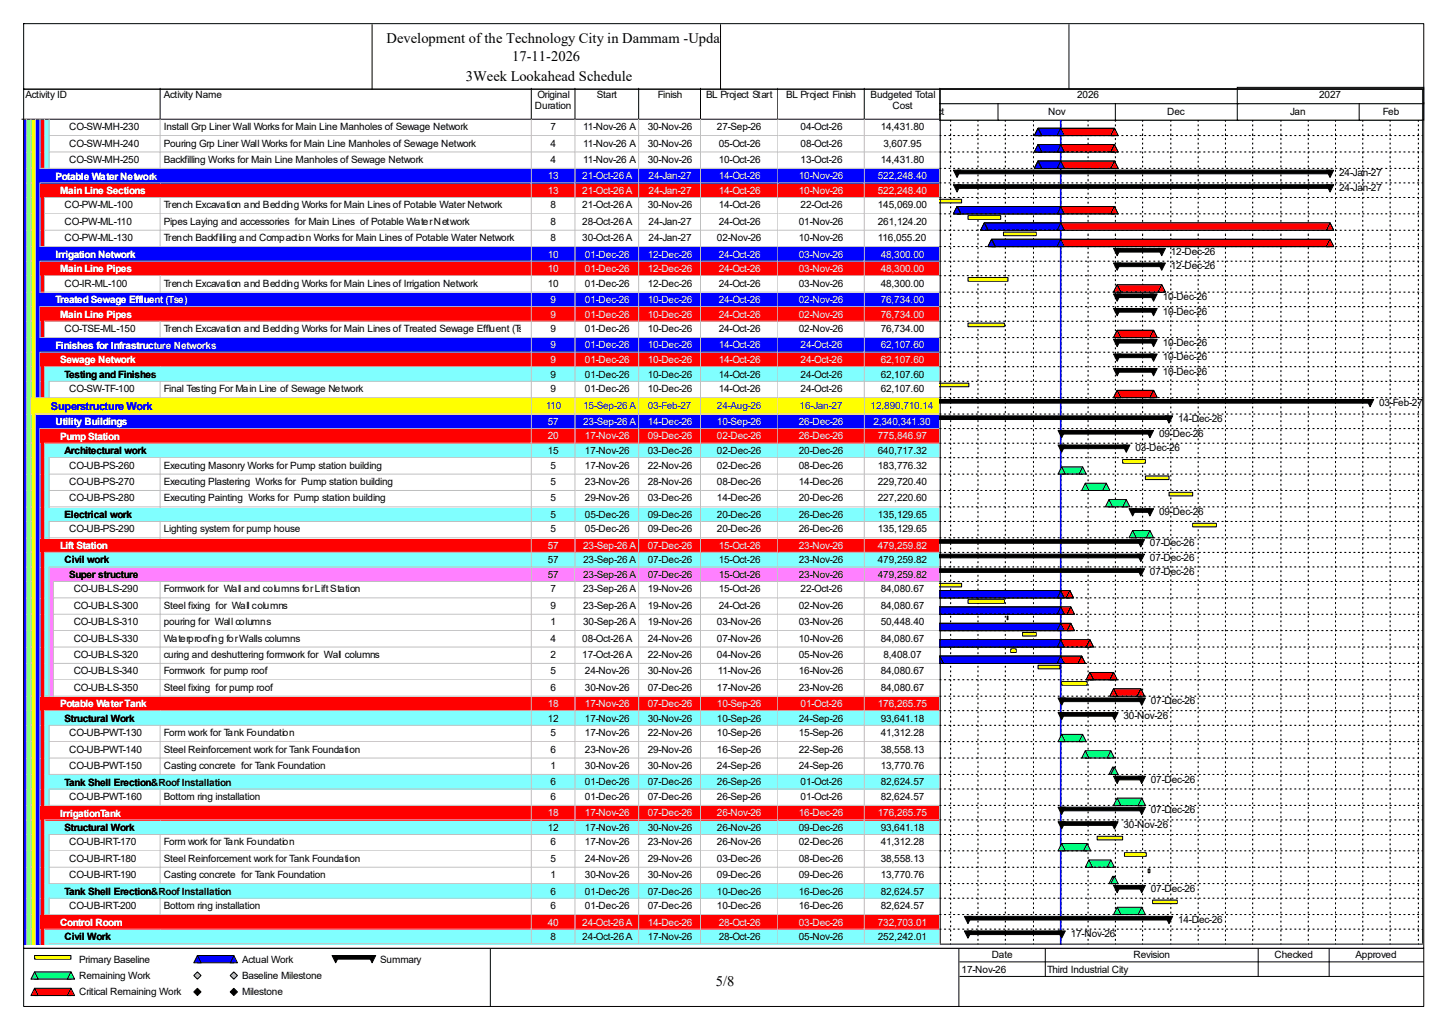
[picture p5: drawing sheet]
<svg xmlns="http://www.w3.org/2000/svg" width="420mm" height="297mm" viewBox="0 0 420 297" stroke-linecap="round" stroke-linejoin="round" font-family="sans-serif">
<defs><g id="words">
<g font-size="4.2">
<text x="112.1" y="12.4">Development of the Technology City in Dammam -Update</text>
<text x="148.5" y="17.7">17-11-2026</text>
<text x="135" y="23.5">3Week Lookahead Schedule</text>
<text x="207.5" y="285.6">5/8</text>
</g>
<text font-size="3.2" fill="#00f" x="14.8" y="118.7">Superstructure Work</text>
<g font-size="2.9">
<text x="7.4" y="28.4">Activity ID</text>
<text x="47.5" y="28.4">Activity Name</text>
<text x="155.8" y="28.4">Original</text>
<text x="173" y="28.4">Start</text>
<text x="190.7" y="28.4">Finish</text>
<text x="204.6" y="28.4">BL Project Start</text>
<text x="227.8" y="28.4">BL Project Finish</text>
<text x="252.3" y="28.4">Budgeted Total</text>
<text x="312.2" y="28.4">2026</text>
<text x="382.4" y="28.4">2027</text>
<text x="155.1" y="31.6">Duration</text>
<text x="258.7" y="31.6">Cost</text>
<text x="269.5" y="33.2">Oct</text>
<text x="303.8" y="33.2">Nov</text>
<text x="338.3" y="33.2">Dec</text>
<text x="373.9" y="33.2">Jan</text>
<text x="400.8" y="33.2">Feb</text>
<text x="20" y="37.7">CO-SW-MH-230</text>
<text x="47.5" y="37.7">Install Grp Liner Wall Works for Main Line Manholes of Sewage Network</text>
<text x="159.6" y="37.7">7</text>
<text x="169" y="37.7">11-Nov-26 A</text>
<text x="187.7" y="37.7">30-Nov-26</text>
<text x="207.8" y="37.7">27-Sep-26</text>
<text x="232" y="37.7">04-Oct-26</text>
<text x="255.3" y="37.7">14,431.80</text>
<text x="20" y="42.5">CO-SW-MH-240</text>
<text x="20" y="47.2">CO-SW-MH-250</text>
<text x="47.5" y="42.5">Pouring Grp Liner Wall Works for Main Line Manholes of Sewage Network</text>
<text x="47.5" y="47.2">Backfilling Works for Main Line Manholes of Sewage Network</text>
<text x="159.6" y="42.5">4</text>
<text x="159.6" y="47.2">4</text>
<text x="169" y="42.5">11-Nov-26 A</text>
<text x="169" y="47.2">11-Nov-26 A</text>
<text x="187.7" y="42.5">30-Nov-26</text>
<text x="187.7" y="47.2">30-Nov-26</text>
<text x="208.3" y="42.5">05-Oct-26</text>
<text x="208.3" y="47.2">10-Oct-26</text>
<text x="232" y="42.5">08-Oct-26</text>
<text x="232" y="47.2">13-Oct-26</text>
<text x="255.3" y="47.2">14,431.80</text>
<text x="256" y="42.5">3,607.95</text>
<text x="388.2" y="51.1">24-Jan-27</text>
<text x="388.2" y="55.4">24-Jan-27</text>
<text x="18.7" y="60.4">CO-PW-ML-100</text>
<text x="18.7" y="65.1">CO-PW-ML-110</text>
<text x="47.5" y="60.4">Trench Excavation and Bedding Works for Main Lines of Potable Water Network</text>
<text x="47.5" y="65.1">Pipes Laying and accessories for Main Lines of Potable Water Network</text>
<text x="159.6" y="60.4">8</text>
<text x="159.6" y="65.1">8</text>
<text x="168.8" y="60.4">21-Oct-26 A</text>
<text x="168.8" y="65.1">28-Oct-26 A</text>
<text x="187.7" y="60.4">30-Nov-26</text>
<text x="188" y="65.1">24-Jan-27</text>
<text x="208.3" y="60.4">14-Oct-26</text>
<text x="208.3" y="65.1">24-Oct-26</text>
<text x="231.5" y="65.1">01-Nov-26</text>
<text x="232" y="60.4">22-Oct-26</text>
<text x="254.5" y="60.4">145,069.00</text>
<text x="254.5" y="65.1">261,124.20</text>
<text x="18.7" y="69.9">CO-PW-ML-130</text>
<text x="47.5" y="69.9">Trench Backfilling and Compaction Works for Main Lines of Potable Water Network</text>
<text x="159.6" y="69.9">8</text>
<text x="168.8" y="69.9">30-Oct-26 A</text>
<text x="188" y="69.9">24-Jan-27</text>
<text x="207.8" y="69.9">02-Nov-26</text>
<text x="231.5" y="69.9">10-Nov-26</text>
<text x="254.5" y="69.9">116,055.20</text>
<text x="339.4" y="73.8">12-Dec-26</text>
<text x="18.7" y="83.1">CO-IR-ML-100</text>
<text x="47.5" y="83.1">Trench Excavation and Bedding Works for Main Lines of Irrigation Network</text>
<text x="158.7" y="83.1">10</text>
<text x="169.5" y="83.1">01-Dec-26</text>
<text x="187.7" y="83.1">12-Dec-26</text>
<text x="208.3" y="83.1">24-Oct-26</text>
<text x="231.5" y="83.1">03-Nov-26</text>
<text x="255.3" y="83.1">48,300.00</text>
<text x="339.4" y="78">12-Dec-26</text>
<text x="337" y="87">10-Dec-26</text>
<text x="337" y="91.2">10-Dec-26</text>
<text x="18.7" y="96.2">CO-TSE-ML-150</text>
<text x="47.5" y="96.2">Trench Excavation and Bedding Works for Main Lines of Treated Sewage Effluent (Tse)</text>
<text x="159.6" y="96.2">9</text>
<text x="169.5" y="96.2">01-Dec-26</text>
<text x="187.7" y="96.2">10-Dec-26</text>
<text x="208.3" y="96.2">24-Oct-26</text>
<text x="231.5" y="96.2">02-Nov-26</text>
<text x="255.3" y="96.2">76,734.00</text>
<text x="337" y="100.2">10-Dec-26</text>
<text x="337" y="104.4">10-Dec-26</text>
<text x="18.7" y="109.5">Testing and Finishes</text>
<text x="20" y="113.6">CO-SW-TF-100</text>
<text x="47.5" y="113.6">Final Testing For Main Line of Sewage Network</text>
<text x="159.6" y="109.4">9</text>
<text x="159.6" y="113.6">9</text>
<text x="169.5" y="109.4">01-Dec-26</text>
<text x="169.5" y="113.6">01-Dec-26</text>
<text x="187.7" y="109.4">10-Dec-26</text>
<text x="187.7" y="113.6">10-Dec-26</text>
<text x="208.3" y="109.4">14-Oct-26</text>
<text x="208.3" y="113.6">14-Oct-26</text>
<text x="232" y="109.4">24-Oct-26</text>
<text x="232" y="113.6">24-Oct-26</text>
<text x="255.3" y="109.4">62,107.60</text>
<text x="255.3" y="113.6">62,107.60</text>
<text x="337" y="108.6">10-Dec-26</text>
<text x="399.8" y="117.6">03-Feb-27</text>
<text x="341.5" y="122.3">14-Dec-26</text>
<text x="18.7" y="131.7">Architectural work</text>
<text x="158.7" y="131.6">15</text>
<text x="169.5" y="131.6">17-Nov-26</text>
<text x="187.7" y="131.6">03-Dec-26</text>
<text x="207.8" y="131.6">02-Dec-26</text>
<text x="231.5" y="131.6">20-Dec-26</text>
<text x="254.5" y="131.6">640,717.32</text>
<text x="329.1" y="130.8">03-Dec-26</text>
<text x="336" y="126.6">09-Dec-26</text>
<text x="20" y="135.8">CO-UB-PS-260</text>
<text x="47.5" y="135.8">Executing Masonry Works for Pump station building</text>
<text x="159.6" y="135.8">5</text>
<text x="169.5" y="135.8">17-Nov-26</text>
<text x="187.7" y="135.8">22-Nov-26</text>
<text x="207.8" y="135.8">02-Dec-26</text>
<text x="231.5" y="135.8">08-Dec-26</text>
<text x="254.5" y="135.8">183,776.32</text>
<text x="20" y="140.5">CO-UB-PS-270</text>
<text x="47.5" y="140.5">Executing Plastering Works for Pump station building</text>
<text x="159.6" y="140.5">5</text>
<text x="169.5" y="140.5">23-Nov-26</text>
<text x="187.7" y="140.5">28-Nov-26</text>
<text x="207.8" y="140.5">08-Dec-26</text>
<text x="231.5" y="140.5">14-Dec-26</text>
<text x="254.5" y="140.5">229,720.40</text>
<text x="20" y="145.3">CO-UB-PS-280</text>
<text x="47.5" y="145.3">Executing Painting Works for Pump station building</text>
<text x="159.6" y="145.3">5</text>
<text x="169.5" y="145.3">29-Nov-26</text>
<text x="187.7" y="145.3">03-Dec-26</text>
<text x="207.8" y="145.3">14-Dec-26</text>
<text x="231.5" y="145.3">20-Dec-26</text>
<text x="254.5" y="145.3">227,220.60</text>
<text x="336" y="149.2">09-Dec-26</text>
<text x="18.7" y="150.1">Electrical work</text>
<text x="20" y="154.3">CO-UB-PS-290</text>
<text x="47.5" y="154.3">Lighting system for pump house</text>
<text x="159.6" y="150">5</text>
<text x="159.6" y="154.3">5</text>
<text x="169.5" y="150">05-Dec-26</text>
<text x="169.5" y="154.3">05-Dec-26</text>
<text x="187.7" y="150">09-Dec-26</text>
<text x="187.7" y="154.3">09-Dec-26</text>
<text x="207.8" y="150">20-Dec-26</text>
<text x="207.8" y="154.3">20-Dec-26</text>
<text x="231.5" y="150">26-Dec-26</text>
<text x="231.5" y="154.3">26-Dec-26</text>
<text x="254.5" y="150">135,129.65</text>
<text x="254.5" y="154.3">135,129.65</text>
<text x="333.3" y="158.2">07-Dec-26</text>
<text x="18.7" y="163.3">Civil work</text>
<text x="20" y="167.5">Super structure</text>
<text x="158.7" y="163.2">57</text>
<text x="158.7" y="167.4">57</text>
<text x="169" y="163.2">23-Sep-26 A</text>
<text x="169" y="167.4">23-Sep-26 A</text>
<text x="187.7" y="163.2">07-Dec-26</text>
<text x="187.7" y="167.4">07-Dec-26</text>
<text x="208.3" y="163.2">15-Oct-26</text>
<text x="208.3" y="167.4">15-Oct-26</text>
<text x="231.5" y="163.2">23-Nov-26</text>
<text x="231.5" y="167.4">23-Nov-26</text>
<text x="254.5" y="163.2">479,259.82</text>
<text x="254.5" y="167.4">479,259.82</text>
<text x="333.3" y="162.4">07-Dec-26</text>
<text x="333.3" y="166.6">07-Dec-26</text>
<text x="21.4" y="171.7">CO-UB-LS-290</text>
<text x="47.5" y="171.7">Formwork for Wall and columns for Lift Station</text>
<text x="159.6" y="171.7">7</text>
<text x="169" y="171.7">23-Sep-26 A</text>
<text x="187.7" y="171.7">19-Nov-26</text>
<text x="208.3" y="171.7">15-Oct-26</text>
<text x="232" y="171.7">22-Oct-26</text>
<text x="255.3" y="171.7">84,080.67</text>
<text x="21.4" y="176.4">CO-UB-LS-300</text>
<text x="47.5" y="176.4">Steel fixing for Wall columns</text>
<text x="159.6" y="176.4">9</text>
<text x="169" y="176.4">23-Sep-26 A</text>
<text x="187.7" y="176.4">19-Nov-26</text>
<text x="208.3" y="176.4">24-Oct-26</text>
<text x="231.5" y="176.4">02-Nov-26</text>
<text x="255.3" y="176.4">84,080.67</text>
<text x="21.4" y="181.1">CO-UB-LS-310</text>
<text x="21.4" y="185.9">CO-UB-LS-330</text>
<text x="47.5" y="181.1">pouring for Wall columns</text>
<text x="47.5" y="185.9">Waterproofing for Walls columns</text>
<text x="159.6" y="181.1">1</text>
<text x="159.6" y="185.9">4</text>
<text x="168.8" y="185.9">08-Oct-26 A</text>
<text x="169" y="181.1">30-Sep-26 A</text>
<text x="187.7" y="181.1">19-Nov-26</text>
<text x="187.7" y="185.9">24-Nov-26</text>
<text x="207.8" y="181.1">03-Nov-26</text>
<text x="207.8" y="185.9">07-Nov-26</text>
<text x="231.5" y="181.1">03-Nov-26</text>
<text x="231.5" y="185.9">10-Nov-26</text>
<text x="255.3" y="181.1">50,448.40</text>
<text x="255.3" y="185.9">84,080.67</text>
<text x="21.4" y="190.6">CO-UB-LS-320</text>
<text x="47.5" y="190.6">curing and deshuttering formwork for Wall columns</text>
<text x="159.6" y="190.6">2</text>
<text x="168.8" y="190.6">17-Oct-26 A</text>
<text x="187.7" y="190.6">22-Nov-26</text>
<text x="207.8" y="190.6">04-Nov-26</text>
<text x="231.5" y="190.6">05-Nov-26</text>
<text x="256" y="190.6">8,408.07</text>
<text x="21.4" y="195.4">CO-UB-LS-340</text>
<text x="47.5" y="195.4">Formwork for pump roof</text>
<text x="159.6" y="195.4">5</text>
<text x="169.5" y="195.4">24-Nov-26</text>
<text x="187.7" y="195.4">30-Nov-26</text>
<text x="208.1" y="195.4">11-Nov-26</text>
<text x="231.5" y="195.4">16-Nov-26</text>
<text x="255.3" y="195.4">84,080.67</text>
<text x="21.4" y="200.1">CO-UB-LS-350</text>
<text x="47.5" y="200.1">Steel fixing for pump roof</text>
<text x="159.6" y="200.1">6</text>
<text x="169.5" y="200.1">30-Nov-26</text>
<text x="187.7" y="200.1">07-Dec-26</text>
<text x="207.8" y="200.1">17-Nov-26</text>
<text x="231.5" y="200.1">23-Nov-26</text>
<text x="255.3" y="200.1">84,080.67</text>
<text x="18.7" y="209.2">Structural Work</text>
<text x="158.7" y="209.1">12</text>
<text x="169.5" y="209.1">17-Nov-26</text>
<text x="187.7" y="209.1">30-Nov-26</text>
<text x="207.8" y="209.1">10-Sep-26</text>
<text x="231.5" y="209.1">24-Sep-26</text>
<text x="255.3" y="209.1">93,641.18</text>
<text x="325.7" y="208.3">30-Nov-26</text>
<text x="333.6" y="204.1">07-Dec-26</text>
<text x="20" y="213.3">CO-UB-PWT-130</text>
<text x="47.5" y="213.3">Form work for Tank Foundation</text>
<text x="159.6" y="213.3">5</text>
<text x="169.5" y="213.3">17-Nov-26</text>
<text x="187.7" y="213.3">22-Nov-26</text>
<text x="207.8" y="213.3">10-Sep-26</text>
<text x="231.5" y="213.3">15-Sep-26</text>
<text x="255.3" y="213.3">41,312.28</text>
<text x="20" y="218.1">CO-UB-PWT-140</text>
<text x="47.5" y="218.1">Steel Reinforcement work for Tank Foundation</text>
<text x="159.6" y="218.1">6</text>
<text x="169.5" y="218.1">23-Nov-26</text>
<text x="187.7" y="218.1">29-Nov-26</text>
<text x="207.8" y="218.1">16-Sep-26</text>
<text x="231.5" y="218.1">22-Sep-26</text>
<text x="255.3" y="218.1">38,558.13</text>
<text x="18.7" y="227.6">Tank Shell Erection&amp;Roof Installation</text>
<text x="20" y="222.8">CO-UB-PWT-150</text>
<text x="47.5" y="222.8">Casting concrete for Tank Foundation</text>
<text x="159.6" y="222.8">1</text>
<text x="159.6" y="227.5">6</text>
<text x="169.5" y="222.8">30-Nov-26</text>
<text x="169.5" y="227.5">01-Dec-26</text>
<text x="187.7" y="222.8">30-Nov-26</text>
<text x="187.7" y="227.5">07-Dec-26</text>
<text x="207.8" y="222.8">24-Sep-26</text>
<text x="207.8" y="227.5">26-Sep-26</text>
<text x="231.5" y="222.8">24-Sep-26</text>
<text x="232" y="227.5">01-Oct-26</text>
<text x="255.3" y="222.8">13,770.76</text>
<text x="255.3" y="227.5">82,624.57</text>
<text x="333.6" y="226.8">07-Dec-26</text>
<text x="20" y="231.8">CO-UB-PWT-160</text>
<text x="47.5" y="231.8">Bottom ring installation</text>
<text x="159.6" y="231.8">6</text>
<text x="169.5" y="231.8">01-Dec-26</text>
<text x="187.7" y="231.8">07-Dec-26</text>
<text x="207.8" y="231.8">26-Sep-26</text>
<text x="232" y="231.8">01-Oct-26</text>
<text x="255.3" y="231.8">82,624.57</text>
<text x="325.7" y="239.9">30-Nov-26</text>
<text x="333.6" y="235.7">07-Dec-26</text>
<text x="18.7" y="240.8">Structural Work</text>
<text x="20" y="244.9">CO-UB-IRT-170</text>
<text x="47.5" y="244.9">Form work for Tank Foundation</text>
<text x="158.7" y="240.7">12</text>
<text x="159.6" y="244.9">6</text>
<text x="169.5" y="240.7">17-Nov-26</text>
<text x="169.5" y="244.9">17-Nov-26</text>
<text x="187.7" y="240.7">30-Nov-26</text>
<text x="187.7" y="244.9">23-Nov-26</text>
<text x="207.8" y="240.7">26-Nov-26</text>
<text x="207.8" y="244.9">26-Nov-26</text>
<text x="231.5" y="240.7">09-Dec-26</text>
<text x="231.5" y="244.9">02-Dec-26</text>
<text x="255.3" y="240.7">93,641.18</text>
<text x="255.3" y="244.9">41,312.28</text>
<text x="20" y="249.7">CO-UB-IRT-180</text>
<text x="47.5" y="249.7">Steel Reinforcement work for Tank Foundation</text>
<text x="159.6" y="249.7">5</text>
<text x="169.5" y="249.7">24-Nov-26</text>
<text x="187.7" y="249.7">29-Nov-26</text>
<text x="207.8" y="249.7">03-Dec-26</text>
<text x="231.5" y="249.7">08-Dec-26</text>
<text x="255.3" y="249.7">38,558.13</text>
<text x="20" y="254.5">CO-UB-IRT-190</text>
<text x="47.5" y="254.5">Casting concrete for Tank Foundation</text>
<text x="159.6" y="254.5">1</text>
<text x="169.5" y="254.5">30-Nov-26</text>
<text x="187.7" y="254.5">30-Nov-26</text>
<text x="207.8" y="254.5">09-Dec-26</text>
<text x="231.5" y="254.5">09-Dec-26</text>
<text x="255.3" y="254.5">13,770.76</text>
<text x="18.7" y="259.3">Tank Shell Erection&amp;Roof Installation</text>
<text x="20" y="263.4">CO-UB-IRT-200</text>
<text x="47.5" y="263.4">Bottom ring installation</text>
<text x="159.6" y="259.2">6</text>
<text x="159.6" y="263.4">6</text>
<text x="169.5" y="259.2">01-Dec-26</text>
<text x="169.5" y="263.4">01-Dec-26</text>
<text x="187.7" y="259.2">07-Dec-26</text>
<text x="187.7" y="263.4">07-Dec-26</text>
<text x="207.8" y="259.2">10-Dec-26</text>
<text x="207.8" y="263.4">10-Dec-26</text>
<text x="231.5" y="259.2">16-Dec-26</text>
<text x="231.5" y="263.4">16-Dec-26</text>
<text x="255.3" y="259.2">82,624.57</text>
<text x="255.3" y="263.4">82,624.57</text>
<text x="333.6" y="258.4">07-Dec-26</text>
<text x="341.5" y="267.4">14-Dec-26</text>
<text x="18.7" y="272.5">Civil Work</text>
<text x="159.6" y="272.4">8</text>
<text x="168.8" y="272.4">24-Oct-26 A</text>
<text x="187.7" y="272.4">17-Nov-26</text>
<text x="208.3" y="272.4">28-Oct-26</text>
<text x="231.5" y="272.4">05-Nov-26</text>
<text x="254.5" y="272.4">252,242.01</text>
<text x="310.3" y="271.6">17-Nov-26</text>
<text x="22.9" y="279">Primary Baseline</text>
<text x="70.1" y="279">Actual Work</text>
<text x="110.2" y="279">Summary</text>
<text x="278.7" y="281.9">17-Nov-26</text>
<text x="287.4" y="277.7">Date</text>
<text x="303.5" y="281.9">Third Industrial City</text>
<text x="328.5" y="277.7">Revision</text>
<text x="369.4" y="277.7">Checked</text>
<text x="392.9" y="277.7">Approved</text>
<text x="22.9" y="283.7">Remaining Work</text>
<text x="70.1" y="283.7">Baseline Milestone</text>
<text x="22.9" y="288.5">Critical Remaining Work</text>
<text x="70.1" y="288.5">Milestone</text>
</g>
<g font-size="2.9" fill="#fff">
<text x="16.1" y="52">Potable Water Network</text>
<text x="158.7" y="51.9">13</text>
<text x="168.8" y="51.9">21-Oct-26 A</text>
<text x="188" y="51.9">24-Jan-27</text>
<text x="208.3" y="51.9">14-Oct-26</text>
<text x="231.5" y="51.9">10-Nov-26</text>
<text x="254.5" y="51.9">522,248.40</text>
<text x="17.4" y="56.2">Main Line Sections</text>
<text x="158.7" y="56.1">13</text>
<text x="168.8" y="56.1">21-Oct-26 A</text>
<text x="188" y="56.1">24-Jan-27</text>
<text x="208.3" y="56.1">14-Oct-26</text>
<text x="231.5" y="56.1">10-Nov-26</text>
<text x="254.5" y="56.1">522,248.40</text>
<text x="16.1" y="74.7">Irrigation Network</text>
<text x="158.7" y="74.6">10</text>
<text x="169.5" y="74.6">01-Dec-26</text>
<text x="187.7" y="74.6">12-Dec-26</text>
<text x="208.3" y="74.6">24-Oct-26</text>
<text x="231.5" y="74.6">03-Nov-26</text>
<text x="255.3" y="74.6">48,300.00</text>
<text x="17.4" y="78.9">Main Line Pipes</text>
<text x="158.7" y="78.8">10</text>
<text x="169.5" y="78.8">01-Dec-26</text>
<text x="187.7" y="78.8">12-Dec-26</text>
<text x="208.3" y="78.8">24-Oct-26</text>
<text x="231.5" y="78.8">03-Nov-26</text>
<text x="255.3" y="78.8">48,300.00</text>
<text x="16.1" y="87.9">Treated Sewage Effluent (Tse)</text>
<text x="159.6" y="87.8">9</text>
<text x="169.5" y="87.8">01-Dec-26</text>
<text x="187.7" y="87.8">10-Dec-26</text>
<text x="208.3" y="87.8">24-Oct-26</text>
<text x="231.5" y="87.8">02-Nov-26</text>
<text x="255.3" y="87.8">76,734.00</text>
<text x="17.4" y="92.1">Main Line Pipes</text>
<text x="159.6" y="92">9</text>
<text x="169.5" y="92">01-Dec-26</text>
<text x="187.7" y="92">10-Dec-26</text>
<text x="208.3" y="92">24-Oct-26</text>
<text x="231.5" y="92">02-Nov-26</text>
<text x="255.3" y="92">76,734.00</text>
<text x="16.1" y="101">Finishes for Infrastructure Networks</text>
<text x="159.6" y="101">9</text>
<text x="169.5" y="101">01-Dec-26</text>
<text x="187.7" y="101">10-Dec-26</text>
<text x="208.3" y="101">14-Oct-26</text>
<text x="232" y="101">24-Oct-26</text>
<text x="255.3" y="101">62,107.60</text>
<text x="17.4" y="105.3">Sewage Network</text>
<text x="159.6" y="105.2">9</text>
<text x="169.5" y="105.2">01-Dec-26</text>
<text x="187.7" y="105.2">10-Dec-26</text>
<text x="208.3" y="105.2">14-Oct-26</text>
<text x="232" y="105.2">24-Oct-26</text>
<text x="255.3" y="105.2">62,107.60</text>
<text x="16.1" y="123.2">Utility Buildings</text>
<text x="158.7" y="123.1">57</text>
<text x="169" y="123.1">23-Sep-26 A</text>
<text x="187.7" y="123.1">14-Dec-26</text>
<text x="207.8" y="123.1">10-Sep-26</text>
<text x="231.5" y="123.1">26-Dec-26</text>
<text x="253.2" y="123.1">2,340,341.30</text>
<text x="17.4" y="127.4">Pump Station</text>
<text x="158.7" y="127.3">20</text>
<text x="169.5" y="127.3">17-Nov-26</text>
<text x="187.7" y="127.3">09-Dec-26</text>
<text x="207.8" y="127.3">02-Dec-26</text>
<text x="231.5" y="127.3">26-Dec-26</text>
<text x="254.5" y="127.3">775,846.97</text>
<text x="17.4" y="159.1">Lift Station</text>
<text x="158.7" y="159">57</text>
<text x="169" y="159">23-Sep-26 A</text>
<text x="187.7" y="159">07-Dec-26</text>
<text x="208.3" y="159">15-Oct-26</text>
<text x="231.5" y="159">23-Nov-26</text>
<text x="254.5" y="159">479,259.82</text>
<text x="17.4" y="205">Potable Water Tank</text>
<text x="158.7" y="204.9">18</text>
<text x="169.5" y="204.9">17-Nov-26</text>
<text x="187.7" y="204.9">07-Dec-26</text>
<text x="207.8" y="204.9">10-Sep-26</text>
<text x="232" y="204.9">01-Oct-26</text>
<text x="254.5" y="204.9">176,265.75</text>
<text x="17.4" y="236.6">IrrigationTank</text>
<text x="158.7" y="236.5">18</text>
<text x="169.5" y="236.5">17-Nov-26</text>
<text x="187.7" y="236.5">07-Dec-26</text>
<text x="207.8" y="236.5">26-Nov-26</text>
<text x="231.5" y="236.5">16-Dec-26</text>
<text x="254.5" y="236.5">176,265.75</text>
<text x="17.4" y="268.3">Control Room</text>
<text x="158.7" y="268.2">40</text>
<text x="168.8" y="268.2">24-Oct-26 A</text>
<text x="187.7" y="268.2">14-Dec-26</text>
<text x="208.3" y="268.2">28-Oct-26</text>
<text x="231.5" y="268.2">03-Dec-26</text>
<text x="254.5" y="268.2">732,703.01</text>
</g>
<g font-size="2.9" fill="#00f">
<text x="158.2" y="118.4">110</text>
<text x="169" y="118.4">15-Sep-26 A</text>
<text x="187.7" y="118.4">03-Feb-27</text>
<text x="207.8" y="118.4">24-Aug-26</text>
<text x="231.8" y="118.4">16-Jan-27</text>
<text x="252.3" y="118.4">12,890,710.14</text>
</g>
</g></defs>
<path d="M46.4 25.6v8.9h-40.1" fill="none" stroke="#000" stroke-width=".29"/>
<path d="M46.7 25.6h107.6v9.2h-107.6z" fill="#fff"/>
<path d="M154 25.6v8.9h-107.6" fill="none" stroke="#000" stroke-width=".29"/>
<path d="M154.3 25.6h12.6v9.2h-12.6z" fill="#fff"/>
<path d="M166.7 25.6v8.9h-12.7" fill="none" stroke="#000" stroke-width=".29"/>
<path d="M166.9 25.6h18.5v9.2h-18.5z" fill="#fff"/>
<path d="M185.1 25.6v8.9h-18.4" fill="none" stroke="#000" stroke-width=".29"/>
<path d="M185.4 25.6h17.9v9.2h-17.9z" fill="#fff"/>
<path d="M203 25.6v8.9h-17.9" fill="none" stroke="#000" stroke-width=".29"/>
<path d="M203.3 25.6h22.4v9.2h-22.4z" fill="#fff"/>
<path d="M225.5 25.6v8.9h-22.5" fill="none" stroke="#000" stroke-width=".29"/>
<path d="M225.7 25.6h25.1v9.2h-25.1z" fill="#fff"/>
<path d="M250.5 25.6v8.9h-25" fill="none" stroke="#000" stroke-width=".29"/>
<path d="M250.8 25.6h21.9v9.2h-21.9z" fill="#fff"/>
<path d="M272.4 25.6v8.9h-21.9" fill="none" stroke="#000" stroke-width=".29"/>
<path d="M6.6 34.8h1.3v4.7h-1.3z" fill="#00f"/>
<path d="M7.6 34.5v5.1" fill="none" stroke="#c0c0c0" stroke-width=".29"/>
<path d="M7.9 34.8h1.3v4.7h-1.3z" fill="#80ff80"/>
<path d="M9 34.5v5.1" fill="none" stroke="#c0c0c0" stroke-width=".29"/>
<path d="M9.2 34.8h1.3v4.7h-1.3z" fill="#ff0"/>
<path d="M10.3 34.5v5.1" fill="none" stroke="#c0c0c0" stroke-width=".29"/>
<path d="M10.5 34.8h1.4v4.7h-1.4z" fill="#00f"/>
<path d="M11.6 34.5v5.1" fill="none" stroke="#c0c0c0" stroke-width=".29"/>
<path d="M11.9 34.8h1.3v4.7h-1.3z" fill="#f00"/>
<path d="M12.9 34.5v5.1" fill="none" stroke="#c0c0c0" stroke-width=".29"/>
<path d="M13.2 34.8h1.3v4.7h-1.3z" fill="#80ffff"/>
<path d="M14.2 34.5v5.1" fill="none" stroke="#c0c0c0" stroke-width=".29"/>
<path d="M14.5 34.8h32.2v4.7h-32.2z" fill="#fff"/>
<path d="M14.2 39.3h32.5M46.4 34.5v5.1" fill="none" stroke="#c0c0c0" stroke-width=".29"/>
<path d="M46.7 34.8h107.6v4.7h-107.6z" fill="#fff"/>
<path d="M154 34.5v4.8h-107.3" fill="none" stroke="#c0c0c0" stroke-width=".29"/>
<path d="M154.3 34.8h12.6v4.7h-12.6z" fill="#fff"/>
<path d="M166.7 34.5v4.8h-12.4" fill="none" stroke="#c0c0c0" stroke-width=".29"/>
<path d="M166.9 34.8h18.5v4.7h-18.5z" fill="#fff"/>
<path d="M185.1 34.5v4.8h-18.2" fill="none" stroke="#c0c0c0" stroke-width=".29"/>
<path d="M185.4 34.8h17.9v4.7h-17.9z" fill="#fff"/>
<path d="M203 34.5v4.8h-17.6" fill="none" stroke="#c0c0c0" stroke-width=".29"/>
<path d="M203.3 34.8h22.4v4.7h-22.4z" fill="#fff"/>
<path d="M225.5 34.5v4.8h-22.2" fill="none" stroke="#c0c0c0" stroke-width=".29"/>
<path d="M225.7 34.8h25.1v4.7h-25.1z" fill="#fff"/>
<path d="M250.5 34.5v4.8h-24.8" fill="none" stroke="#c0c0c0" stroke-width=".29"/>
<path d="M250.8 34.8h21.9v4.7h-21.9z" fill="#fff"/>
<path d="M272.4 34.5v4.8h-21.6" fill="none" stroke="#c0c0c0" stroke-width=".29"/>
<path d="M6.6 39.5h1.3v4.8h-1.3z" fill="#00f"/>
<path d="M7.6 39.3v5" fill="none" stroke="#c0c0c0" stroke-width=".29"/>
<path d="M7.9 39.5h1.3v4.8h-1.3z" fill="#80ff80"/>
<path d="M9 39.3v5" fill="none" stroke="#c0c0c0" stroke-width=".29"/>
<path d="M9.2 39.5h1.3v4.8h-1.3z" fill="#ff0"/>
<path d="M10.3 39.3v5" fill="none" stroke="#c0c0c0" stroke-width=".29"/>
<path d="M10.5 39.5h1.4v4.8h-1.4z" fill="#00f"/>
<path d="M11.6 39.3v5" fill="none" stroke="#c0c0c0" stroke-width=".29"/>
<path d="M11.9 39.5h1.3v4.8h-1.3z" fill="#f00"/>
<path d="M12.9 39.3v5" fill="none" stroke="#c0c0c0" stroke-width=".29"/>
<path d="M13.2 39.5h1.3v4.8h-1.3z" fill="#80ffff"/>
<path d="M14.2 39.3v5" fill="none" stroke="#c0c0c0" stroke-width=".29"/>
<path d="M14.5 39.5h32.2v4.8h-32.2z" fill="#fff"/>
<path d="M46.4 39.3v5M14.2 44h32.5" fill="none" stroke="#c0c0c0" stroke-width=".29"/>
<path d="M46.7 39.5h107.6v4.8h-107.6z" fill="#fff"/>
<path d="M154 39.3v4.7h-107.3" fill="none" stroke="#c0c0c0" stroke-width=".29"/>
<path d="M154.3 39.5h12.6v4.8h-12.6z" fill="#fff"/>
<path d="M166.7 39.3v4.7h-12.4" fill="none" stroke="#c0c0c0" stroke-width=".29"/>
<path d="M166.9 39.5h18.5v4.8h-18.5z" fill="#fff"/>
<path d="M185.1 39.3v4.7h-18.2" fill="none" stroke="#c0c0c0" stroke-width=".29"/>
<path d="M185.4 39.5h17.9v4.8h-17.9z" fill="#fff"/>
<path d="M203 39.3v4.7h-17.6" fill="none" stroke="#c0c0c0" stroke-width=".29"/>
<path d="M203.3 39.5h22.4v4.8h-22.4z" fill="#fff"/>
<path d="M225.5 39.3v4.7h-22.2" fill="none" stroke="#c0c0c0" stroke-width=".29"/>
<path d="M225.7 39.5h25.1v4.8h-25.1z" fill="#fff"/>
<path d="M250.5 39.3v4.7h-24.8" fill="none" stroke="#c0c0c0" stroke-width=".29"/>
<path d="M250.8 39.5h21.9v4.8h-21.9z" fill="#fff"/>
<path d="M272.4 39.3v4.7h-21.6" fill="none" stroke="#c0c0c0" stroke-width=".29"/>
<path d="M6.6 44.3h1.3v4.8h-1.3z" fill="#00f"/>
<path d="M7.6 44v5" fill="none" stroke="#c0c0c0" stroke-width=".29"/>
<path d="M7.9 44.3h1.3v4.8h-1.3z" fill="#80ff80"/>
<path d="M9 44v5" fill="none" stroke="#c0c0c0" stroke-width=".29"/>
<path d="M9.2 44.3h1.3v4.8h-1.3z" fill="#ff0"/>
<path d="M10.3 44v5" fill="none" stroke="#c0c0c0" stroke-width=".29"/>
<path d="M10.5 44.3h1.4v4.8h-1.4z" fill="#00f"/>
<path d="M11.6 44v5" fill="none" stroke="#c0c0c0" stroke-width=".29"/>
<path d="M11.9 44.3h1.3v4.8h-1.3z" fill="#f00"/>
<path d="M11.6 48.8h1.6M12.9 44v5" fill="none" stroke="#c0c0c0" stroke-width=".29"/>
<path d="M13.2 44.3h1.3v4.8h-1.3z" fill="#80ffff"/>
<path d="M12.9 48.8h1.6M14.2 44v5" fill="none" stroke="#c0c0c0" stroke-width=".29"/>
<path d="M14.5 44.3h32.2v4.8h-32.2z" fill="#fff"/>
<path d="M14.2 48.8h32.5M46.4 44v5" fill="none" stroke="#c0c0c0" stroke-width=".29"/>
<path d="M46.7 44.3h107.6v4.8h-107.6z" fill="#fff"/>
<path d="M154 44v4.8h-107.3" fill="none" stroke="#c0c0c0" stroke-width=".29"/>
<path d="M154.3 44.3h12.6v4.8h-12.6z" fill="#fff"/>
<path d="M166.7 44v4.8h-12.4" fill="none" stroke="#c0c0c0" stroke-width=".29"/>
<path d="M166.9 44.3h18.5v4.8h-18.5z" fill="#fff"/>
<path d="M185.1 44v4.8h-18.2" fill="none" stroke="#c0c0c0" stroke-width=".29"/>
<path d="M185.4 44.3h17.9v4.8h-17.9z" fill="#fff"/>
<path d="M203 44v4.8h-17.6" fill="none" stroke="#c0c0c0" stroke-width=".29"/>
<path d="M203.3 44.3h22.4v4.8h-22.4z" fill="#fff"/>
<path d="M225.5 44v4.8h-22.2" fill="none" stroke="#c0c0c0" stroke-width=".29"/>
<path d="M225.7 44.3h25.1v4.8h-25.1z" fill="#fff"/>
<path d="M250.5 44v4.8h-24.8" fill="none" stroke="#c0c0c0" stroke-width=".29"/>
<path d="M250.8 44.3h21.9v4.8h-21.9z" fill="#fff"/>
<path d="M272.4 44v4.8h-21.6" fill="none" stroke="#c0c0c0" stroke-width=".29"/>
<path d="M6.6 49.1h1.3v4.2h-1.3z" fill="#00f"/>
<path d="M7.6 48.8v4.5" fill="none" stroke="#c0c0c0" stroke-width=".29"/>
<path d="M7.9 49.1h1.3v4.2h-1.3z" fill="#80ff80"/>
<path d="M9 48.8v4.5" fill="none" stroke="#c0c0c0" stroke-width=".29"/>
<path d="M9.2 49.1h1.3v4.2h-1.3z" fill="#ff0"/>
<path d="M10.3 48.8v4.5" fill="none" stroke="#c0c0c0" stroke-width=".29"/>
<path d="M10.5 49.1h36.2v4.2h-36.2z" fill="#00f"/>
<path d="M11.6 53h35.1" fill="none" stroke="#c0c0c0" stroke-width=".29"/>
<path d="M46.7 49.1h107.6v4.2h-107.6z" fill="#00f"/>
<path d="M154 48.8v4.2h-107.3" fill="none" stroke="#c0c0c0" stroke-width=".29"/>
<path d="M154.3 49.1h12.6v4.2h-12.6z" fill="#00f"/>
<path d="M166.7 48.8v4.2h-12.4" fill="none" stroke="#c0c0c0" stroke-width=".29"/>
<path d="M166.9 49.1h18.5v4.2h-18.5z" fill="#00f"/>
<path d="M185.1 48.8v4.2h-18.2" fill="none" stroke="#c0c0c0" stroke-width=".29"/>
<path d="M185.4 49.1h17.9v4.2h-17.9z" fill="#00f"/>
<path d="M203 48.8v4.2h-17.6" fill="none" stroke="#c0c0c0" stroke-width=".29"/>
<path d="M203.3 49.1h22.4v4.2h-22.4z" fill="#00f"/>
<path d="M225.5 48.8v4.2h-22.2" fill="none" stroke="#c0c0c0" stroke-width=".29"/>
<path d="M225.7 49.1h25.1v4.2h-25.1z" fill="#00f"/>
<path d="M250.5 48.8v4.2h-24.8" fill="none" stroke="#c0c0c0" stroke-width=".29"/>
<path d="M250.8 49.1h21.9v4.2h-21.9z" fill="#00f"/>
<path d="M272.4 48.8v4.2h-21.6" fill="none" stroke="#c0c0c0" stroke-width=".29"/>
<path d="M6.6 53.3h1.3v4.2h-1.3z" fill="#00f"/>
<path d="M7.6 53v4.5" fill="none" stroke="#c0c0c0" stroke-width=".29"/>
<path d="M7.9 53.3h1.3v4.2h-1.3z" fill="#80ff80"/>
<path d="M9 53v4.5" fill="none" stroke="#c0c0c0" stroke-width=".29"/>
<path d="M9.2 53.3h1.3v4.2h-1.3z" fill="#ff0"/>
<path d="M10.3 53v4.5" fill="none" stroke="#c0c0c0" stroke-width=".29"/>
<path d="M10.5 53.3h1.4v4.2h-1.4z" fill="#00f"/>
<path d="M11.6 53v4.5" fill="none" stroke="#c0c0c0" stroke-width=".29"/>
<path d="M11.9 53.3h34.8v4.2h-34.8z" fill="#f00"/>
<path d="M12.9 57.2h33.8" fill="none" stroke="#c0c0c0" stroke-width=".29"/>
<path d="M46.7 53.3h107.6v4.2h-107.6z" fill="#f00"/>
<path d="M154 53v4.2h-107.3" fill="none" stroke="#c0c0c0" stroke-width=".29"/>
<path d="M154.3 53.3h12.6v4.2h-12.6z" fill="#f00"/>
<path d="M166.7 53v4.2h-12.4" fill="none" stroke="#c0c0c0" stroke-width=".29"/>
<path d="M166.9 53.3h18.5v4.2h-18.5z" fill="#f00"/>
<path d="M185.1 53v4.2h-18.2" fill="none" stroke="#c0c0c0" stroke-width=".29"/>
<path d="M185.4 53.3h17.9v4.2h-17.9z" fill="#f00"/>
<path d="M203 53v4.2h-17.6" fill="none" stroke="#c0c0c0" stroke-width=".29"/>
<path d="M203.3 53.3h22.4v4.2h-22.4z" fill="#f00"/>
<path d="M225.5 53v4.2h-22.2" fill="none" stroke="#c0c0c0" stroke-width=".29"/>
<path d="M225.7 53.3h25.1v4.2h-25.1z" fill="#f00"/>
<path d="M250.5 53v4.2h-24.8" fill="none" stroke="#c0c0c0" stroke-width=".29"/>
<path d="M250.8 53.3h21.9v4.2h-21.9z" fill="#f00"/>
<path d="M272.4 53v4.2h-21.6" fill="none" stroke="#c0c0c0" stroke-width=".29"/>
<path d="M6.6 57.5h1.3v4.7h-1.3z" fill="#00f"/>
<path d="M7.6 57.2v5" fill="none" stroke="#c0c0c0" stroke-width=".29"/>
<path d="M7.9 57.5h1.3v4.7h-1.3z" fill="#80ff80"/>
<path d="M9 57.2v5" fill="none" stroke="#c0c0c0" stroke-width=".29"/>
<path d="M9.2 57.5h1.3v4.7h-1.3z" fill="#ff0"/>
<path d="M10.3 57.2v5" fill="none" stroke="#c0c0c0" stroke-width=".29"/>
<path d="M10.5 57.5h1.4v4.7h-1.4z" fill="#00f"/>
<path d="M11.6 57.2v5" fill="none" stroke="#c0c0c0" stroke-width=".29"/>
<path d="M11.9 57.5h1.3v4.7h-1.3z" fill="#f00"/>
<path d="M12.9 57.2v5" fill="none" stroke="#c0c0c0" stroke-width=".29"/>
<path d="M13.2 57.5h33.5v4.7h-33.5z" fill="#fff"/>
<path d="M46.4 57.2v5M12.9 62h33.8" fill="none" stroke="#c0c0c0" stroke-width=".29"/>
<path d="M46.7 57.5h107.6v4.7h-107.6z" fill="#fff"/>
<path d="M154 57.2v4.8h-107.3" fill="none" stroke="#c0c0c0" stroke-width=".29"/>
<path d="M154.3 57.5h12.6v4.7h-12.6z" fill="#fff"/>
<path d="M166.7 57.2v4.8h-12.4" fill="none" stroke="#c0c0c0" stroke-width=".29"/>
<path d="M166.9 57.5h18.5v4.7h-18.5z" fill="#fff"/>
<path d="M185.1 57.2v4.8h-18.2" fill="none" stroke="#c0c0c0" stroke-width=".29"/>
<path d="M185.4 57.5h17.9v4.7h-17.9z" fill="#fff"/>
<path d="M203 57.2v4.8h-17.6" fill="none" stroke="#c0c0c0" stroke-width=".29"/>
<path d="M203.3 57.5h22.4v4.7h-22.4z" fill="#fff"/>
<path d="M225.5 57.2v4.8h-22.2" fill="none" stroke="#c0c0c0" stroke-width=".29"/>
<path d="M225.7 57.5h25.1v4.7h-25.1z" fill="#fff"/>
<path d="M250.5 57.2v4.8h-24.8" fill="none" stroke="#c0c0c0" stroke-width=".29"/>
<path d="M250.8 57.5h21.9v4.7h-21.9z" fill="#fff"/>
<path d="M272.4 57.2v4.8h-21.6" fill="none" stroke="#c0c0c0" stroke-width=".29"/>
<path d="M6.6 62.2h1.3v4.8h-1.3z" fill="#00f"/>
<path d="M7.6 62v5" fill="none" stroke="#c0c0c0" stroke-width=".29"/>
<path d="M7.9 62.2h1.3v4.8h-1.3z" fill="#80ff80"/>
<path d="M9 62v5" fill="none" stroke="#c0c0c0" stroke-width=".29"/>
<path d="M9.2 62.2h1.3v4.8h-1.3z" fill="#ff0"/>
<path d="M10.3 62v5" fill="none" stroke="#c0c0c0" stroke-width=".29"/>
<path d="M10.5 62.2h1.4v4.8h-1.4z" fill="#00f"/>
<path d="M11.6 62v5" fill="none" stroke="#c0c0c0" stroke-width=".29"/>
<path d="M11.9 62.2h1.3v4.8h-1.3z" fill="#f00"/>
<path d="M12.9 62v5" fill="none" stroke="#c0c0c0" stroke-width=".29"/>
<path d="M13.2 62.2h33.5v4.8h-33.5z" fill="#fff"/>
<path d="M12.9 66.7h33.8M46.4 62v5" fill="none" stroke="#c0c0c0" stroke-width=".29"/>
<path d="M46.7 62.2h107.6v4.8h-107.6z" fill="#fff"/>
<path d="M154 62v4.7h-107.3" fill="none" stroke="#c0c0c0" stroke-width=".29"/>
<path d="M154.3 62.2h12.6v4.8h-12.6z" fill="#fff"/>
<path d="M166.7 62v4.7h-12.4" fill="none" stroke="#c0c0c0" stroke-width=".29"/>
<path d="M166.9 62.2h18.5v4.8h-18.5z" fill="#fff"/>
<path d="M185.1 62v4.7h-18.2" fill="none" stroke="#c0c0c0" stroke-width=".29"/>
<path d="M185.4 62.2h17.9v4.8h-17.9z" fill="#fff"/>
<path d="M203 62v4.7h-17.6" fill="none" stroke="#c0c0c0" stroke-width=".29"/>
<path d="M203.3 62.2h22.4v4.8h-22.4z" fill="#fff"/>
<path d="M225.5 62v4.7h-22.2" fill="none" stroke="#c0c0c0" stroke-width=".29"/>
<path d="M225.7 62.2h25.1v4.8h-25.1z" fill="#fff"/>
<path d="M250.5 62v4.7h-24.8" fill="none" stroke="#c0c0c0" stroke-width=".29"/>
<path d="M250.8 62.2h21.9v4.8h-21.9z" fill="#fff"/>
<path d="M272.4 62v4.7h-21.6" fill="none" stroke="#c0c0c0" stroke-width=".29"/>
<path d="M6.6 67h1.3v4.7h-1.3z" fill="#00f"/>
<path d="M7.6 66.7v5" fill="none" stroke="#c0c0c0" stroke-width=".29"/>
<path d="M7.9 67h1.3v4.7h-1.3z" fill="#80ff80"/>
<path d="M9 66.7v5" fill="none" stroke="#c0c0c0" stroke-width=".29"/>
<path d="M9.2 67h1.3v4.7h-1.3z" fill="#ff0"/>
<path d="M10.3 66.7v5" fill="none" stroke="#c0c0c0" stroke-width=".29"/>
<path d="M10.5 67h1.4v4.7h-1.4z" fill="#00f"/>
<path d="M11.6 66.7v5" fill="none" stroke="#c0c0c0" stroke-width=".29"/>
<path d="M11.9 67h1.3v4.7h-1.3z" fill="#f00"/>
<path d="M11.6 71.5h1.6M12.9 66.7v5" fill="none" stroke="#c0c0c0" stroke-width=".29"/>
<path d="M13.2 67h33.5v4.7h-33.5z" fill="#fff"/>
<path d="M12.9 71.5h33.8M46.4 66.7v5" fill="none" stroke="#c0c0c0" stroke-width=".29"/>
<path d="M46.7 67h107.6v4.7h-107.6z" fill="#fff"/>
<path d="M154 66.7v4.8h-107.3" fill="none" stroke="#c0c0c0" stroke-width=".29"/>
<path d="M154.3 67h12.6v4.7h-12.6z" fill="#fff"/>
<path d="M166.7 66.7v4.8h-12.4" fill="none" stroke="#c0c0c0" stroke-width=".29"/>
<path d="M166.9 67h18.5v4.7h-18.5z" fill="#fff"/>
<path d="M185.1 66.7v4.8h-18.2" fill="none" stroke="#c0c0c0" stroke-width=".29"/>
<path d="M185.4 67h17.9v4.7h-17.9z" fill="#fff"/>
<path d="M203 66.7v4.8h-17.6" fill="none" stroke="#c0c0c0" stroke-width=".29"/>
<path d="M203.3 67h22.4v4.7h-22.4z" fill="#fff"/>
<path d="M225.5 66.7v4.8h-22.2" fill="none" stroke="#c0c0c0" stroke-width=".29"/>
<path d="M225.7 67h25.1v4.7h-25.1z" fill="#fff"/>
<path d="M250.5 66.7v4.8h-24.8" fill="none" stroke="#c0c0c0" stroke-width=".29"/>
<path d="M250.8 67h21.9v4.7h-21.9z" fill="#fff"/>
<path d="M272.4 66.7v4.8h-21.6" fill="none" stroke="#c0c0c0" stroke-width=".29"/>
<path d="M6.6 71.7h1.3v4.2h-1.3z" fill="#00f"/>
<path d="M7.6 71.5v4.4" fill="none" stroke="#c0c0c0" stroke-width=".29"/>
<path d="M7.9 71.7h1.3v4.2h-1.3z" fill="#80ff80"/>
<path d="M9 71.5v4.4" fill="none" stroke="#c0c0c0" stroke-width=".29"/>
<path d="M9.2 71.7h1.3v4.2h-1.3z" fill="#ff0"/>
<path d="M10.3 71.5v4.4" fill="none" stroke="#c0c0c0" stroke-width=".29"/>
<path d="M10.5 71.7h36.2v4.2h-36.2z" fill="#00f"/>
<path d="M11.6 75.7h35.1" fill="none" stroke="#c0c0c0" stroke-width=".29"/>
<path d="M46.7 71.7h107.6v4.2h-107.6z" fill="#00f"/>
<path d="M154 71.5v4.2h-107.3" fill="none" stroke="#c0c0c0" stroke-width=".29"/>
<path d="M154.3 71.7h12.6v4.2h-12.6z" fill="#00f"/>
<path d="M166.7 71.5v4.2h-12.4" fill="none" stroke="#c0c0c0" stroke-width=".29"/>
<path d="M166.9 71.7h18.5v4.2h-18.5z" fill="#00f"/>
<path d="M185.1 71.5v4.2h-18.2" fill="none" stroke="#c0c0c0" stroke-width=".29"/>
<path d="M185.4 71.7h17.9v4.2h-17.9z" fill="#00f"/>
<path d="M203 71.5v4.2h-17.6" fill="none" stroke="#c0c0c0" stroke-width=".29"/>
<path d="M203.3 71.7h22.4v4.2h-22.4z" fill="#00f"/>
<path d="M225.5 71.5v4.2h-22.2" fill="none" stroke="#c0c0c0" stroke-width=".29"/>
<path d="M225.7 71.7h25.1v4.2h-25.1z" fill="#00f"/>
<path d="M250.5 71.5v4.2h-24.8" fill="none" stroke="#c0c0c0" stroke-width=".29"/>
<path d="M250.8 71.7h21.9v4.2h-21.9z" fill="#00f"/>
<path d="M272.4 71.5v4.2h-21.6" fill="none" stroke="#c0c0c0" stroke-width=".29"/>
<path d="M6.6 75.9h1.3v4.3h-1.3z" fill="#00f"/>
<path d="M7.6 75.7v4.5" fill="none" stroke="#c0c0c0" stroke-width=".29"/>
<path d="M7.9 75.9h1.3v4.3h-1.3z" fill="#80ff80"/>
<path d="M9 75.7v4.5" fill="none" stroke="#c0c0c0" stroke-width=".29"/>
<path d="M9.2 75.9h1.3v4.3h-1.3z" fill="#ff0"/>
<path d="M10.3 75.7v4.5" fill="none" stroke="#c0c0c0" stroke-width=".29"/>
<path d="M10.5 75.9h1.4v4.3h-1.4z" fill="#00f"/>
<path d="M11.6 75.7v4.5" fill="none" stroke="#c0c0c0" stroke-width=".29"/>
<path d="M11.9 75.9h34.8v4.3h-34.8z" fill="#f00"/>
<path d="M12.9 79.9h33.8" fill="none" stroke="#c0c0c0" stroke-width=".29"/>
<path d="M46.7 75.9h107.6v4.3h-107.6z" fill="#f00"/>
<path d="M154 75.7v4.2h-107.3" fill="none" stroke="#c0c0c0" stroke-width=".29"/>
<path d="M154.3 75.9h12.6v4.3h-12.6z" fill="#f00"/>
<path d="M166.7 75.7v4.2h-12.4" fill="none" stroke="#c0c0c0" stroke-width=".29"/>
<path d="M166.9 75.9h18.5v4.3h-18.5z" fill="#f00"/>
<path d="M185.1 75.7v4.2h-18.2" fill="none" stroke="#c0c0c0" stroke-width=".29"/>
<path d="M185.4 75.9h17.9v4.3h-17.9z" fill="#f00"/>
<path d="M203 75.7v4.2h-17.6" fill="none" stroke="#c0c0c0" stroke-width=".29"/>
<path d="M203.3 75.9h22.4v4.3h-22.4z" fill="#f00"/>
<path d="M225.5 75.7v4.2h-22.2" fill="none" stroke="#c0c0c0" stroke-width=".29"/>
<path d="M225.7 75.9h25.1v4.3h-25.1z" fill="#f00"/>
<path d="M250.5 75.7v4.2h-24.8" fill="none" stroke="#c0c0c0" stroke-width=".29"/>
<path d="M250.8 75.9h21.9v4.3h-21.9z" fill="#f00"/>
<path d="M272.4 75.7v4.2h-21.6" fill="none" stroke="#c0c0c0" stroke-width=".29"/>
<path d="M6.6 80.2h1.3v4.7h-1.3z" fill="#00f"/>
<path d="M7.6 79.9v5" fill="none" stroke="#c0c0c0" stroke-width=".29"/>
<path d="M7.9 80.2h1.3v4.7h-1.3z" fill="#80ff80"/>
<path d="M9 79.9v5" fill="none" stroke="#c0c0c0" stroke-width=".29"/>
<path d="M9.2 80.2h1.3v4.7h-1.3z" fill="#ff0"/>
<path d="M10.3 79.9v5" fill="none" stroke="#c0c0c0" stroke-width=".29"/>
<path d="M10.5 80.2h1.4v4.7h-1.4z" fill="#00f"/>
<path d="M11.6 79.9v5" fill="none" stroke="#c0c0c0" stroke-width=".29"/>
<path d="M11.9 80.2h1.3v4.7h-1.3z" fill="#f00"/>
<path d="M12.9 79.9v5M11.6 84.6h1.6" fill="none" stroke="#c0c0c0" stroke-width=".29"/>
<path d="M13.2 80.2h33.5v4.7h-33.5z" fill="#fff"/>
<path d="M46.4 79.9v5M12.9 84.6h33.8" fill="none" stroke="#c0c0c0" stroke-width=".29"/>
<path d="M46.7 80.2h107.6v4.7h-107.6z" fill="#fff"/>
<path d="M154 79.9v4.7h-107.3" fill="none" stroke="#c0c0c0" stroke-width=".29"/>
<path d="M154.3 80.2h12.6v4.7h-12.6z" fill="#fff"/>
<path d="M166.7 79.9v4.7h-12.4" fill="none" stroke="#c0c0c0" stroke-width=".29"/>
<path d="M166.9 80.2h18.5v4.7h-18.5z" fill="#fff"/>
<path d="M185.1 79.9v4.7h-18.2" fill="none" stroke="#c0c0c0" stroke-width=".29"/>
<path d="M185.4 80.2h17.9v4.7h-17.9z" fill="#fff"/>
<path d="M203 79.9v4.7h-17.6" fill="none" stroke="#c0c0c0" stroke-width=".29"/>
<path d="M203.3 80.2h22.4v4.7h-22.4z" fill="#fff"/>
<path d="M225.5 79.9v4.7h-22.2" fill="none" stroke="#c0c0c0" stroke-width=".29"/>
<path d="M225.7 80.2h25.1v4.7h-25.1z" fill="#fff"/>
<path d="M250.5 79.9v4.7h-24.8" fill="none" stroke="#c0c0c0" stroke-width=".29"/>
<path d="M250.8 80.2h21.9v4.7h-21.9z" fill="#fff"/>
<path d="M272.4 79.9v4.7h-21.6" fill="none" stroke="#c0c0c0" stroke-width=".29"/>
<path d="M6.6 84.9h1.3v4.2h-1.3z" fill="#00f"/>
<path d="M7.6 84.6v4.5" fill="none" stroke="#c0c0c0" stroke-width=".29"/>
<path d="M7.9 84.9h1.3v4.2h-1.3z" fill="#80ff80"/>
<path d="M9 84.6v4.5" fill="none" stroke="#c0c0c0" stroke-width=".29"/>
<path d="M9.2 84.9h1.3v4.2h-1.3z" fill="#ff0"/>
<path d="M10.3 84.6v4.5" fill="none" stroke="#c0c0c0" stroke-width=".29"/>
<path d="M10.5 84.9h36.2v4.2h-36.2z" fill="#00f"/>
<path d="M11.6 88.9h35.1" fill="none" stroke="#c0c0c0" stroke-width=".29"/>
<path d="M46.7 84.9h107.6v4.2h-107.6z" fill="#00f"/>
<path d="M154 84.6v4.3h-107.3" fill="none" stroke="#c0c0c0" stroke-width=".29"/>
<path d="M154.3 84.9h12.6v4.2h-12.6z" fill="#00f"/>
<path d="M166.7 84.6v4.3h-12.4" fill="none" stroke="#c0c0c0" stroke-width=".29"/>
<path d="M166.9 84.9h18.5v4.2h-18.5z" fill="#00f"/>
<path d="M185.1 84.6v4.3h-18.2" fill="none" stroke="#c0c0c0" stroke-width=".29"/>
<path d="M185.4 84.9h17.9v4.2h-17.9z" fill="#00f"/>
<path d="M203 84.6v4.3h-17.6" fill="none" stroke="#c0c0c0" stroke-width=".29"/>
<path d="M203.3 84.9h22.4v4.2h-22.4z" fill="#00f"/>
<path d="M225.5 84.6v4.3h-22.2" fill="none" stroke="#c0c0c0" stroke-width=".29"/>
<path d="M225.7 84.9h25.1v4.2h-25.1z" fill="#00f"/>
<path d="M250.5 84.6v4.3h-24.8" fill="none" stroke="#c0c0c0" stroke-width=".29"/>
<path d="M250.8 84.9h21.9v4.2h-21.9z" fill="#00f"/>
<path d="M272.4 84.6v4.3h-21.6" fill="none" stroke="#c0c0c0" stroke-width=".29"/>
<path d="M6.6 89.1h1.3v4.2h-1.3z" fill="#00f"/>
<path d="M7.6 88.9v4.4" fill="none" stroke="#c0c0c0" stroke-width=".29"/>
<path d="M7.9 89.1h1.3v4.2h-1.3z" fill="#80ff80"/>
<path d="M9 88.9v4.4" fill="none" stroke="#c0c0c0" stroke-width=".29"/>
<path d="M9.2 89.1h1.3v4.2h-1.3z" fill="#ff0"/>
<path d="M10.3 88.9v4.4" fill="none" stroke="#c0c0c0" stroke-width=".29"/>
<path d="M10.5 89.1h1.4v4.2h-1.4z" fill="#00f"/>
<path d="M11.6 88.9v4.4" fill="none" stroke="#c0c0c0" stroke-width=".29"/>
<path d="M11.9 89.1h34.8v4.2h-34.8z" fill="#f00"/>
<path d="M12.9 93.1h33.8" fill="none" stroke="#c0c0c0" stroke-width=".29"/>
<path d="M46.7 89.1h107.6v4.2h-107.6z" fill="#f00"/>
<path d="M154 88.9v4.2h-107.3" fill="none" stroke="#c0c0c0" stroke-width=".29"/>
<path d="M154.3 89.1h12.6v4.2h-12.6z" fill="#f00"/>
<path d="M166.7 88.9v4.2h-12.4" fill="none" stroke="#c0c0c0" stroke-width=".29"/>
<path d="M166.9 89.1h18.5v4.2h-18.5z" fill="#f00"/>
<path d="M185.1 88.9v4.2h-18.2" fill="none" stroke="#c0c0c0" stroke-width=".29"/>
<path d="M185.4 89.1h17.9v4.2h-17.9z" fill="#f00"/>
<path d="M203 88.9v4.2h-17.6" fill="none" stroke="#c0c0c0" stroke-width=".29"/>
<path d="M203.3 89.1h22.4v4.2h-22.4z" fill="#f00"/>
<path d="M225.5 88.9v4.2h-22.2" fill="none" stroke="#c0c0c0" stroke-width=".29"/>
<path d="M225.7 89.1h25.1v4.2h-25.1z" fill="#f00"/>
<path d="M250.5 88.9v4.2h-24.8" fill="none" stroke="#c0c0c0" stroke-width=".29"/>
<path d="M250.8 89.1h21.9v4.2h-21.9z" fill="#f00"/>
<path d="M272.4 88.9v4.2h-21.6" fill="none" stroke="#c0c0c0" stroke-width=".29"/>
<path d="M6.6 93.3h1.3v4.8h-1.3z" fill="#00f"/>
<path d="M7.6 93.1v5" fill="none" stroke="#c0c0c0" stroke-width=".29"/>
<path d="M7.9 93.3h1.3v4.8h-1.3z" fill="#80ff80"/>
<path d="M9 93.1v5" fill="none" stroke="#c0c0c0" stroke-width=".29"/>
<path d="M9.2 93.3h1.3v4.8h-1.3z" fill="#ff0"/>
<path d="M10.3 93.1v5" fill="none" stroke="#c0c0c0" stroke-width=".29"/>
<path d="M10.5 93.3h1.4v4.8h-1.4z" fill="#00f"/>
<path d="M11.6 93.1v5" fill="none" stroke="#c0c0c0" stroke-width=".29"/>
<path d="M11.9 93.3h1.3v4.8h-1.3z" fill="#f00"/>
<path d="M11.6 97.8h1.6M12.9 93.1v5" fill="none" stroke="#c0c0c0" stroke-width=".29"/>
<path d="M13.2 93.3h33.5v4.8h-33.5z" fill="#fff"/>
<path d="M12.9 97.8h33.8M46.4 93.1v5" fill="none" stroke="#c0c0c0" stroke-width=".29"/>
<path d="M46.7 93.3h107.6v4.8h-107.6z" fill="#fff"/>
<path d="M154 93.1v4.7h-107.3" fill="none" stroke="#c0c0c0" stroke-width=".29"/>
<path d="M154.3 93.3h12.6v4.8h-12.6z" fill="#fff"/>
<path d="M166.7 93.1v4.7h-12.4" fill="none" stroke="#c0c0c0" stroke-width=".29"/>
<path d="M166.9 93.3h18.5v4.8h-18.5z" fill="#fff"/>
<path d="M185.1 93.1v4.7h-18.2" fill="none" stroke="#c0c0c0" stroke-width=".29"/>
<path d="M185.4 93.3h17.9v4.8h-17.9z" fill="#fff"/>
<path d="M203 93.1v4.7h-17.6" fill="none" stroke="#c0c0c0" stroke-width=".29"/>
<path d="M203.3 93.3h22.4v4.8h-22.4z" fill="#fff"/>
<path d="M225.5 93.1v4.7h-22.2" fill="none" stroke="#c0c0c0" stroke-width=".29"/>
<path d="M225.7 93.3h25.1v4.8h-25.1z" fill="#fff"/>
<path d="M250.5 93.1v4.7h-24.8" fill="none" stroke="#c0c0c0" stroke-width=".29"/>
<path d="M250.8 93.3h21.9v4.8h-21.9z" fill="#fff"/>
<path d="M272.4 93.1v4.7h-21.6" fill="none" stroke="#c0c0c0" stroke-width=".29"/>
<path d="M6.6 98.1h1.3v4.2h-1.3z" fill="#00f"/>
<path d="M7.6 97.8v4.5" fill="none" stroke="#c0c0c0" stroke-width=".29"/>
<path d="M7.9 98.1h1.3v4.2h-1.3z" fill="#80ff80"/>
<path d="M9 97.8v4.5" fill="none" stroke="#c0c0c0" stroke-width=".29"/>
<path d="M9.2 98.1h1.3v4.2h-1.3z" fill="#ff0"/>
<path d="M10.3 97.8v4.5" fill="none" stroke="#c0c0c0" stroke-width=".29"/>
<path d="M10.5 98.1h36.2v4.2h-36.2z" fill="#00f"/>
<path d="M11.6 102h35.1" fill="none" stroke="#c0c0c0" stroke-width=".29"/>
<path d="M46.7 98.1h107.6v4.2h-107.6z" fill="#00f"/>
<path d="M154 97.8v4.2h-107.3" fill="none" stroke="#c0c0c0" stroke-width=".29"/>
<path d="M154.3 98.1h12.6v4.2h-12.6z" fill="#00f"/>
<path d="M166.7 97.8v4.2h-12.4" fill="none" stroke="#c0c0c0" stroke-width=".29"/>
<path d="M166.9 98.1h18.5v4.2h-18.5z" fill="#00f"/>
<path d="M185.1 97.8v4.2h-18.2" fill="none" stroke="#c0c0c0" stroke-width=".29"/>
<path d="M185.4 98.1h17.9v4.2h-17.9z" fill="#00f"/>
<path d="M203 97.8v4.2h-17.6" fill="none" stroke="#c0c0c0" stroke-width=".29"/>
<path d="M203.3 98.1h22.4v4.2h-22.4z" fill="#00f"/>
<path d="M225.5 97.8v4.2h-22.2" fill="none" stroke="#c0c0c0" stroke-width=".29"/>
<path d="M225.7 98.1h25.1v4.2h-25.1z" fill="#00f"/>
<path d="M250.5 97.8v4.2h-24.8" fill="none" stroke="#c0c0c0" stroke-width=".29"/>
<path d="M250.8 98.1h21.9v4.2h-21.9z" fill="#00f"/>
<path d="M272.4 97.8v4.2h-21.6" fill="none" stroke="#c0c0c0" stroke-width=".29"/>
<path d="M6.6 102.3h1.3v4.3h-1.3z" fill="#00f"/>
<path d="M7.6 102v4.5" fill="none" stroke="#c0c0c0" stroke-width=".29"/>
<path d="M7.9 102.3h1.3v4.3h-1.3z" fill="#80ff80"/>
<path d="M9 102v4.5" fill="none" stroke="#c0c0c0" stroke-width=".29"/>
<path d="M9.2 102.3h1.3v4.3h-1.3z" fill="#ff0"/>
<path d="M10.3 102v4.5" fill="none" stroke="#c0c0c0" stroke-width=".29"/>
<path d="M10.5 102.3h1.4v4.3h-1.4z" fill="#00f"/>
<path d="M11.6 102v4.5" fill="none" stroke="#c0c0c0" stroke-width=".29"/>
<path d="M11.9 102.3h34.8v4.3h-34.8z" fill="#f00"/>
<path d="M12.9 106.3h33.8" fill="none" stroke="#c0c0c0" stroke-width=".29"/>
<path d="M46.7 102.3h107.6v4.3h-107.6z" fill="#f00"/>
<path d="M154 102v4.3h-107.3" fill="none" stroke="#c0c0c0" stroke-width=".29"/>
<path d="M154.3 102.3h12.6v4.3h-12.6z" fill="#f00"/>
<path d="M166.7 102v4.3h-12.4" fill="none" stroke="#c0c0c0" stroke-width=".29"/>
<path d="M166.9 102.3h18.5v4.3h-18.5z" fill="#f00"/>
<path d="M185.1 102v4.3h-18.2" fill="none" stroke="#c0c0c0" stroke-width=".29"/>
<path d="M185.4 102.3h17.9v4.3h-17.9z" fill="#f00"/>
<path d="M203 102v4.3h-17.6" fill="none" stroke="#c0c0c0" stroke-width=".29"/>
<path d="M203.3 102.3h22.4v4.3h-22.4z" fill="#f00"/>
<path d="M225.5 102v4.3h-22.2" fill="none" stroke="#c0c0c0" stroke-width=".29"/>
<path d="M225.7 102.3h25.1v4.3h-25.1z" fill="#f00"/>
<path d="M250.5 102v4.3h-24.8" fill="none" stroke="#c0c0c0" stroke-width=".29"/>
<path d="M250.8 102.3h21.9v4.3h-21.9z" fill="#f00"/>
<path d="M272.4 102v4.3h-21.6" fill="none" stroke="#c0c0c0" stroke-width=".29"/>
<path d="M6.6 106.6h1.3v4.1h-1.3z" fill="#00f"/>
<path d="M7.6 106.3v4.4" fill="none" stroke="#c0c0c0" stroke-width=".29"/>
<path d="M7.9 106.6h1.3v4.1h-1.3z" fill="#80ff80"/>
<path d="M9 106.3v4.4" fill="none" stroke="#c0c0c0" stroke-width=".29"/>
<path d="M9.2 106.6h1.3v4.1h-1.3z" fill="#ff0"/>
<path d="M10.3 106.3v4.4" fill="none" stroke="#c0c0c0" stroke-width=".29"/>
<path d="M10.5 106.6h1.4v4.1h-1.4z" fill="#00f"/>
<path d="M11.6 106.3v4.4" fill="none" stroke="#c0c0c0" stroke-width=".29"/>
<path d="M11.9 106.6h1.3v4.1h-1.3z" fill="#f00"/>
<path d="M12.9 106.3v4.4" fill="none" stroke="#c0c0c0" stroke-width=".29"/>
<path d="M13.2 106.6h33.5v4.1h-33.5z" fill="#80ffff"/>
<path d="M14.2 110.5h32.5" fill="none" stroke="#c0c0c0" stroke-width=".29"/>
<path d="M46.7 106.6h107.6v4.1h-107.6z" fill="#80ffff"/>
<path d="M154 106.3v4.2h-107.3" fill="none" stroke="#c0c0c0" stroke-width=".29"/>
<path d="M154.3 106.6h12.6v4.1h-12.6z" fill="#80ffff"/>
<path d="M166.7 106.3v4.2h-12.4" fill="none" stroke="#c0c0c0" stroke-width=".29"/>
<path d="M166.9 106.6h18.5v4.1h-18.5z" fill="#80ffff"/>
<path d="M185.1 106.3v4.2h-18.2" fill="none" stroke="#c0c0c0" stroke-width=".29"/>
<path d="M185.4 106.6h17.9v4.1h-17.9z" fill="#80ffff"/>
<path d="M203 106.3v4.2h-17.6" fill="none" stroke="#c0c0c0" stroke-width=".29"/>
<path d="M203.3 106.6h22.4v4.1h-22.4z" fill="#80ffff"/>
<path d="M225.5 106.3v4.2h-22.2" fill="none" stroke="#c0c0c0" stroke-width=".29"/>
<path d="M225.7 106.6h25.1v4.1h-25.1z" fill="#80ffff"/>
<path d="M250.5 106.3v4.2h-24.8" fill="none" stroke="#c0c0c0" stroke-width=".29"/>
<path d="M250.8 106.6h21.9v4.1h-21.9z" fill="#80ffff"/>
<path d="M272.4 106.3v4.2h-21.6" fill="none" stroke="#c0c0c0" stroke-width=".29"/>
<path d="M6.6 110.7h1.3v4.8h-1.3z" fill="#00f"/>
<path d="M7.6 110.5v5" fill="none" stroke="#c0c0c0" stroke-width=".29"/>
<path d="M7.9 110.7h1.3v4.8h-1.3z" fill="#80ff80"/>
<path d="M9 110.5v5" fill="none" stroke="#c0c0c0" stroke-width=".29"/>
<path d="M9.2 110.7h1.3v4.8h-1.3z" fill="#ff0"/>
<path d="M10.3 110.5v5" fill="none" stroke="#c0c0c0" stroke-width=".29"/>
<path d="M10.5 110.7h1.4v4.8h-1.4z" fill="#00f"/>
<path d="M10.3 115.2h1.6M11.6 110.5v5" fill="none" stroke="#c0c0c0" stroke-width=".29"/>
<path d="M11.9 110.7h1.3v4.8h-1.3z" fill="#f00"/>
<path d="M11.6 115.2h1.6M12.9 110.5v5" fill="none" stroke="#c0c0c0" stroke-width=".29"/>
<path d="M13.2 110.7h1.3v4.8h-1.3z" fill="#80ffff"/>
<path d="M12.9 115.2h1.6M14.2 110.5v5" fill="none" stroke="#c0c0c0" stroke-width=".29"/>
<path d="M14.5 110.7h32.2v4.8h-32.2z" fill="#fff"/>
<path d="M14.2 115.2h32.5M46.4 110.5v5" fill="none" stroke="#c0c0c0" stroke-width=".29"/>
<path d="M46.7 110.7h107.6v4.8h-107.6z" fill="#fff"/>
<path d="M154 110.5v4.7h-107.3" fill="none" stroke="#c0c0c0" stroke-width=".29"/>
<path d="M154.3 110.7h12.6v4.8h-12.6z" fill="#fff"/>
<path d="M166.7 110.5v4.7h-12.4" fill="none" stroke="#c0c0c0" stroke-width=".29"/>
<path d="M166.9 110.7h18.5v4.8h-18.5z" fill="#fff"/>
<path d="M185.1 110.5v4.7h-18.2" fill="none" stroke="#c0c0c0" stroke-width=".29"/>
<path d="M185.4 110.7h17.9v4.8h-17.9z" fill="#fff"/>
<path d="M203 110.5v4.7h-17.6" fill="none" stroke="#c0c0c0" stroke-width=".29"/>
<path d="M203.3 110.7h22.4v4.8h-22.4z" fill="#fff"/>
<path d="M225.5 110.5v4.7h-22.2" fill="none" stroke="#c0c0c0" stroke-width=".29"/>
<path d="M225.7 110.7h25.1v4.8h-25.1z" fill="#fff"/>
<path d="M250.5 110.5v4.7h-24.8" fill="none" stroke="#c0c0c0" stroke-width=".29"/>
<path d="M250.8 110.7h21.9v4.8h-21.9z" fill="#fff"/>
<path d="M272.4 110.5v4.7h-21.6" fill="none" stroke="#c0c0c0" stroke-width=".29"/>
<path d="M6.6 115.5h1.3v4.7h-1.3z" fill="#00f"/>
<path d="M7.6 115.2v5" fill="none" stroke="#c0c0c0" stroke-width=".29"/>
<path d="M7.9 115.5h1.3v4.7h-1.3z" fill="#80ff80"/>
<path d="M9 115.2v5" fill="none" stroke="#c0c0c0" stroke-width=".29"/>
<path d="M9.2 115.5h37.5v4.7h-37.5z" fill="#ff0"/>
<path d="M10.3 120h36.4" fill="none" stroke="#c0c0c0" stroke-width=".29"/>
<path d="M46.7 115.5h107.6v4.7h-107.6z" fill="#ff0"/>
<path d="M154 115.2v4.8h-107.3" fill="none" stroke="#c0c0c0" stroke-width=".29"/>
<path d="M154.3 115.5h12.6v4.7h-12.6z" fill="#ff0"/>
<path d="M166.7 115.2v4.8h-12.4" fill="none" stroke="#c0c0c0" stroke-width=".29"/>
<path d="M166.9 115.5h18.5v4.7h-18.5z" fill="#ff0"/>
<path d="M185.1 115.2v4.8h-18.2" fill="none" stroke="#c0c0c0" stroke-width=".29"/>
<path d="M185.4 115.5h17.9v4.7h-17.9z" fill="#ff0"/>
<path d="M203 115.2v4.8h-17.6" fill="none" stroke="#c0c0c0" stroke-width=".29"/>
<path d="M203.3 115.5h22.4v4.7h-22.4z" fill="#ff0"/>
<path d="M225.5 115.2v4.8h-22.2" fill="none" stroke="#c0c0c0" stroke-width=".29"/>
<path d="M225.7 115.5h25.1v4.7h-25.1z" fill="#ff0"/>
<path d="M250.5 115.2v4.8h-24.8" fill="none" stroke="#c0c0c0" stroke-width=".29"/>
<path d="M250.8 115.5h21.9v4.7h-21.9z" fill="#ff0"/>
<path d="M272.4 115.2v4.8h-21.6" fill="none" stroke="#c0c0c0" stroke-width=".29"/>
<path d="M6.6 120.2h1.3v4.3h-1.3z" fill="#00f"/>
<path d="M7.6 120v4.5" fill="none" stroke="#c0c0c0" stroke-width=".29"/>
<path d="M7.9 120.2h1.3v4.3h-1.3z" fill="#80ff80"/>
<path d="M9 120v4.5" fill="none" stroke="#c0c0c0" stroke-width=".29"/>
<path d="M9.2 120.2h1.3v4.3h-1.3z" fill="#ff0"/>
<path d="M10.3 120v4.5" fill="none" stroke="#c0c0c0" stroke-width=".29"/>
<path d="M10.5 120.2h36.2v4.3h-36.2z" fill="#00f"/>
<path d="M11.6 124.2h35.1" fill="none" stroke="#c0c0c0" stroke-width=".29"/>
<path d="M46.7 120.2h107.6v4.3h-107.6z" fill="#00f"/>
<path d="M154 120v4.2h-107.3" fill="none" stroke="#c0c0c0" stroke-width=".29"/>
<path d="M154.3 120.2h12.6v4.3h-12.6z" fill="#00f"/>
<path d="M166.7 120v4.2h-12.4" fill="none" stroke="#c0c0c0" stroke-width=".29"/>
<path d="M166.9 120.2h18.5v4.3h-18.5z" fill="#00f"/>
<path d="M185.1 120v4.2h-18.2" fill="none" stroke="#c0c0c0" stroke-width=".29"/>
<path d="M185.4 120.2h17.9v4.3h-17.9z" fill="#00f"/>
<path d="M203 120v4.2h-17.6" fill="none" stroke="#c0c0c0" stroke-width=".29"/>
<path d="M203.3 120.2h22.4v4.3h-22.4z" fill="#00f"/>
<path d="M225.5 120v4.2h-22.2" fill="none" stroke="#c0c0c0" stroke-width=".29"/>
<path d="M225.7 120.2h25.1v4.3h-25.1z" fill="#00f"/>
<path d="M250.5 120v4.2h-24.8" fill="none" stroke="#c0c0c0" stroke-width=".29"/>
<path d="M250.8 120.2h21.9v4.3h-21.9z" fill="#00f"/>
<path d="M272.4 120v4.2h-21.6" fill="none" stroke="#c0c0c0" stroke-width=".29"/>
<path d="M6.6 124.5h1.3v4.2h-1.3z" fill="#00f"/>
<path d="M7.6 124.2v4.5" fill="none" stroke="#c0c0c0" stroke-width=".29"/>
<path d="M7.9 124.5h1.3v4.2h-1.3z" fill="#80ff80"/>
<path d="M9 124.2v4.5" fill="none" stroke="#c0c0c0" stroke-width=".29"/>
<path d="M9.2 124.5h1.3v4.2h-1.3z" fill="#ff0"/>
<path d="M10.3 124.2v4.5" fill="none" stroke="#c0c0c0" stroke-width=".29"/>
<path d="M10.5 124.5h1.4v4.2h-1.4z" fill="#00f"/>
<path d="M11.6 124.2v4.5" fill="none" stroke="#c0c0c0" stroke-width=".29"/>
<path d="M11.9 124.5h34.8v4.2h-34.8z" fill="#f00"/>
<path d="M12.9 128.4h33.8" fill="none" stroke="#c0c0c0" stroke-width=".29"/>
<path d="M46.7 124.5h107.6v4.2h-107.6z" fill="#f00"/>
<path d="M154 124.2v4.2h-107.3" fill="none" stroke="#c0c0c0" stroke-width=".29"/>
<path d="M154.3 124.5h12.6v4.2h-12.6z" fill="#f00"/>
<path d="M166.7 124.2v4.2h-12.4" fill="none" stroke="#c0c0c0" stroke-width=".29"/>
<path d="M166.9 124.5h18.5v4.2h-18.5z" fill="#f00"/>
<path d="M185.1 124.2v4.2h-18.2" fill="none" stroke="#c0c0c0" stroke-width=".29"/>
<path d="M185.4 124.5h17.9v4.2h-17.9z" fill="#f00"/>
<path d="M203 124.2v4.2h-17.6" fill="none" stroke="#c0c0c0" stroke-width=".29"/>
<path d="M203.3 124.5h22.4v4.2h-22.4z" fill="#f00"/>
<path d="M225.5 124.2v4.2h-22.2" fill="none" stroke="#c0c0c0" stroke-width=".29"/>
<path d="M225.7 124.5h25.1v4.2h-25.1z" fill="#f00"/>
<path d="M250.5 124.2v4.2h-24.8" fill="none" stroke="#c0c0c0" stroke-width=".29"/>
<path d="M250.8 124.5h21.9v4.2h-21.9z" fill="#f00"/>
<path d="M272.4 124.2v4.2h-21.6" fill="none" stroke="#c0c0c0" stroke-width=".29"/>
<path d="M6.6 128.7h1.3v4.2h-1.3z" fill="#00f"/>
<path d="M7.6 128.4v4.5" fill="none" stroke="#c0c0c0" stroke-width=".29"/>
<path d="M7.9 128.7h1.3v4.2h-1.3z" fill="#80ff80"/>
<path d="M9 128.4v4.5" fill="none" stroke="#c0c0c0" stroke-width=".29"/>
<path d="M9.2 128.7h1.3v4.2h-1.3z" fill="#ff0"/>
<path d="M10.3 128.4v4.5" fill="none" stroke="#c0c0c0" stroke-width=".29"/>
<path d="M10.5 128.7h1.4v4.2h-1.4z" fill="#00f"/>
<path d="M11.6 128.4v4.5" fill="none" stroke="#c0c0c0" stroke-width=".29"/>
<path d="M11.9 128.7h1.3v4.2h-1.3z" fill="#f00"/>
<path d="M12.9 128.4v4.5" fill="none" stroke="#c0c0c0" stroke-width=".29"/>
<path d="M13.2 128.7h33.5v4.2h-33.5z" fill="#80ffff"/>
<path d="M14.2 132.6h32.5" fill="none" stroke="#c0c0c0" stroke-width=".29"/>
<path d="M46.7 128.7h107.6v4.2h-107.6z" fill="#80ffff"/>
<path d="M154 128.4v4.2h-107.3" fill="none" stroke="#c0c0c0" stroke-width=".29"/>
<path d="M154.3 128.7h12.6v4.2h-12.6z" fill="#80ffff"/>
<path d="M166.7 128.4v4.2h-12.4" fill="none" stroke="#c0c0c0" stroke-width=".29"/>
<path d="M166.9 128.7h18.5v4.2h-18.5z" fill="#80ffff"/>
<path d="M185.1 128.4v4.2h-18.2" fill="none" stroke="#c0c0c0" stroke-width=".29"/>
<path d="M185.4 128.7h17.9v4.2h-17.9z" fill="#80ffff"/>
<path d="M203 128.4v4.2h-17.6" fill="none" stroke="#c0c0c0" stroke-width=".29"/>
<path d="M203.3 128.7h22.4v4.2h-22.4z" fill="#80ffff"/>
<path d="M225.5 128.4v4.2h-22.2" fill="none" stroke="#c0c0c0" stroke-width=".29"/>
<path d="M225.7 128.7h25.1v4.2h-25.1z" fill="#80ffff"/>
<path d="M250.5 128.4v4.2h-24.8" fill="none" stroke="#c0c0c0" stroke-width=".29"/>
<path d="M250.8 128.7h21.9v4.2h-21.9z" fill="#80ffff"/>
<path d="M272.4 128.4v4.2h-21.6" fill="none" stroke="#c0c0c0" stroke-width=".29"/>
<path d="M6.6 132.9h1.3v4.8h-1.3z" fill="#00f"/>
<path d="M7.6 132.6v5" fill="none" stroke="#c0c0c0" stroke-width=".29"/>
<path d="M7.9 132.9h1.3v4.8h-1.3z" fill="#80ff80"/>
<path d="M9 132.6v5" fill="none" stroke="#c0c0c0" stroke-width=".29"/>
<path d="M9.2 132.9h1.3v4.8h-1.3z" fill="#ff0"/>
<path d="M10.3 132.6v5" fill="none" stroke="#c0c0c0" stroke-width=".29"/>
<path d="M10.5 132.9h1.4v4.8h-1.4z" fill="#00f"/>
<path d="M11.6 132.6v5" fill="none" stroke="#c0c0c0" stroke-width=".29"/>
<path d="M11.9 132.9h1.3v4.8h-1.3z" fill="#f00"/>
<path d="M12.9 132.6v5" fill="none" stroke="#c0c0c0" stroke-width=".29"/>
<path d="M13.2 132.9h1.3v4.8h-1.3z" fill="#80ffff"/>
<path d="M14.2 132.6v5" fill="none" stroke="#c0c0c0" stroke-width=".29"/>
<path d="M14.5 132.9h32.2v4.8h-32.2z" fill="#fff"/>
<path d="M14.2 137.4h32.5M46.4 132.6v5" fill="none" stroke="#c0c0c0" stroke-width=".29"/>
<path d="M46.7 132.9h107.6v4.8h-107.6z" fill="#fff"/>
<path d="M154 132.6v4.8h-107.3" fill="none" stroke="#c0c0c0" stroke-width=".29"/>
<path d="M154.3 132.9h12.6v4.8h-12.6z" fill="#fff"/>
<path d="M166.7 132.6v4.8h-12.4" fill="none" stroke="#c0c0c0" stroke-width=".29"/>
<path d="M166.9 132.9h18.5v4.8h-18.5z" fill="#fff"/>
<path d="M185.1 132.6v4.8h-18.2" fill="none" stroke="#c0c0c0" stroke-width=".29"/>
<path d="M185.4 132.9h17.9v4.8h-17.9z" fill="#fff"/>
<path d="M203 132.6v4.8h-17.6" fill="none" stroke="#c0c0c0" stroke-width=".29"/>
<path d="M203.3 132.9h22.4v4.8h-22.4z" fill="#fff"/>
<path d="M225.5 132.6v4.8h-22.2" fill="none" stroke="#c0c0c0" stroke-width=".29"/>
<path d="M225.7 132.9h25.1v4.8h-25.1z" fill="#fff"/>
<path d="M250.5 132.6v4.8h-24.8" fill="none" stroke="#c0c0c0" stroke-width=".29"/>
<path d="M250.8 132.9h21.9v4.8h-21.9z" fill="#fff"/>
<path d="M272.4 132.6v4.8h-21.6" fill="none" stroke="#c0c0c0" stroke-width=".29"/>
<path d="M6.6 137.7h1.3v4.7h-1.3z" fill="#00f"/>
<path d="M7.6 137.4v5" fill="none" stroke="#c0c0c0" stroke-width=".29"/>
<path d="M7.9 137.7h1.3v4.7h-1.3z" fill="#80ff80"/>
<path d="M9 137.4v5" fill="none" stroke="#c0c0c0" stroke-width=".29"/>
<path d="M9.2 137.7h1.3v4.7h-1.3z" fill="#ff0"/>
<path d="M10.3 137.4v5" fill="none" stroke="#c0c0c0" stroke-width=".29"/>
<path d="M10.5 137.7h1.4v4.7h-1.4z" fill="#00f"/>
<path d="M11.6 137.4v5" fill="none" stroke="#c0c0c0" stroke-width=".29"/>
<path d="M11.9 137.7h1.3v4.7h-1.3z" fill="#f00"/>
<path d="M12.9 137.4v5" fill="none" stroke="#c0c0c0" stroke-width=".29"/>
<path d="M13.2 137.7h1.3v4.7h-1.3z" fill="#80ffff"/>
<path d="M14.2 137.4v5" fill="none" stroke="#c0c0c0" stroke-width=".29"/>
<path d="M14.5 137.7h32.2v4.7h-32.2z" fill="#fff"/>
<path d="M46.4 137.4v5M14.2 142.1h32.5" fill="none" stroke="#c0c0c0" stroke-width=".29"/>
<path d="M46.7 137.7h107.6v4.7h-107.6z" fill="#fff"/>
<path d="M154 137.4v4.7h-107.3" fill="none" stroke="#c0c0c0" stroke-width=".29"/>
<path d="M154.3 137.7h12.6v4.7h-12.6z" fill="#fff"/>
<path d="M166.7 137.4v4.7h-12.4" fill="none" stroke="#c0c0c0" stroke-width=".29"/>
<path d="M166.9 137.7h18.5v4.7h-18.5z" fill="#fff"/>
<path d="M185.1 137.4v4.7h-18.2" fill="none" stroke="#c0c0c0" stroke-width=".29"/>
<path d="M185.4 137.7h17.9v4.7h-17.9z" fill="#fff"/>
<path d="M203 137.4v4.7h-17.6" fill="none" stroke="#c0c0c0" stroke-width=".29"/>
<path d="M203.3 137.7h22.4v4.7h-22.4z" fill="#fff"/>
<path d="M225.5 137.4v4.7h-22.2" fill="none" stroke="#c0c0c0" stroke-width=".29"/>
<path d="M225.7 137.7h25.1v4.7h-25.1z" fill="#fff"/>
<path d="M250.5 137.4v4.7h-24.8" fill="none" stroke="#c0c0c0" stroke-width=".29"/>
<path d="M250.8 137.7h21.9v4.7h-21.9z" fill="#fff"/>
<path d="M272.4 137.4v4.7h-21.6" fill="none" stroke="#c0c0c0" stroke-width=".29"/>
<path d="M6.6 142.4h1.3v4.8h-1.3z" fill="#00f"/>
<path d="M7.6 142.1v5" fill="none" stroke="#c0c0c0" stroke-width=".29"/>
<path d="M7.9 142.4h1.3v4.8h-1.3z" fill="#80ff80"/>
<path d="M9 142.1v5" fill="none" stroke="#c0c0c0" stroke-width=".29"/>
<path d="M9.2 142.4h1.3v4.8h-1.3z" fill="#ff0"/>
<path d="M10.3 142.1v5" fill="none" stroke="#c0c0c0" stroke-width=".29"/>
<path d="M10.5 142.4h1.4v4.8h-1.4z" fill="#00f"/>
<path d="M11.6 142.1v5" fill="none" stroke="#c0c0c0" stroke-width=".29"/>
<path d="M11.9 142.4h1.3v4.8h-1.3z" fill="#f00"/>
<path d="M12.9 142.1v5" fill="none" stroke="#c0c0c0" stroke-width=".29"/>
<path d="M13.2 142.4h1.3v4.8h-1.3z" fill="#80ffff"/>
<path d="M14.2 142.1v5" fill="none" stroke="#c0c0c0" stroke-width=".29"/>
<path d="M14.5 142.4h32.2v4.8h-32.2z" fill="#fff"/>
<path d="M14.2 146.9h32.5M46.4 142.1v5" fill="none" stroke="#c0c0c0" stroke-width=".29"/>
<path d="M46.7 142.4h107.6v4.8h-107.6z" fill="#fff"/>
<path d="M154 142.1v4.8h-107.3" fill="none" stroke="#c0c0c0" stroke-width=".29"/>
<path d="M154.3 142.4h12.6v4.8h-12.6z" fill="#fff"/>
<path d="M166.7 142.1v4.8h-12.4" fill="none" stroke="#c0c0c0" stroke-width=".29"/>
<path d="M166.9 142.4h18.5v4.8h-18.5z" fill="#fff"/>
<path d="M185.1 142.1v4.8h-18.2" fill="none" stroke="#c0c0c0" stroke-width=".29"/>
<path d="M185.4 142.4h17.9v4.8h-17.9z" fill="#fff"/>
<path d="M203 142.1v4.8h-17.6" fill="none" stroke="#c0c0c0" stroke-width=".29"/>
<path d="M203.3 142.4h22.4v4.8h-22.4z" fill="#fff"/>
<path d="M225.5 142.1v4.8h-22.2" fill="none" stroke="#c0c0c0" stroke-width=".29"/>
<path d="M225.7 142.4h25.1v4.8h-25.1z" fill="#fff"/>
<path d="M250.5 142.1v4.8h-24.8" fill="none" stroke="#c0c0c0" stroke-width=".29"/>
<path d="M250.8 142.4h21.9v4.8h-21.9z" fill="#fff"/>
<path d="M272.4 142.1v4.8h-21.6" fill="none" stroke="#c0c0c0" stroke-width=".29"/>
<path d="M6.6 147.2h1.3v4.1h-1.3z" fill="#00f"/>
<path d="M7.6 146.9v4.5" fill="none" stroke="#c0c0c0" stroke-width=".29"/>
<path d="M7.9 147.2h1.3v4.1h-1.3z" fill="#80ff80"/>
<path d="M9 146.9v4.5" fill="none" stroke="#c0c0c0" stroke-width=".29"/>
<path d="M9.2 147.2h1.3v4.1h-1.3z" fill="#ff0"/>
<path d="M10.3 146.9v4.5" fill="none" stroke="#c0c0c0" stroke-width=".29"/>
<path d="M10.5 147.2h1.4v4.1h-1.4z" fill="#00f"/>
<path d="M11.6 146.9v4.5" fill="none" stroke="#c0c0c0" stroke-width=".29"/>
<path d="M11.9 147.2h1.3v4.1h-1.3z" fill="#f00"/>
<path d="M12.9 146.9v4.5" fill="none" stroke="#c0c0c0" stroke-width=".29"/>
<path d="M13.2 147.2h33.5v4.1h-33.5z" fill="#80ffff"/>
<path d="M14.2 151.1h32.5" fill="none" stroke="#c0c0c0" stroke-width=".29"/>
<path d="M46.7 147.2h107.6v4.1h-107.6z" fill="#80ffff"/>
<path d="M154 146.9v4.2h-107.3" fill="none" stroke="#c0c0c0" stroke-width=".29"/>
<path d="M154.3 147.2h12.6v4.1h-12.6z" fill="#80ffff"/>
<path d="M166.7 146.9v4.2h-12.4" fill="none" stroke="#c0c0c0" stroke-width=".29"/>
<path d="M166.9 147.2h18.5v4.1h-18.5z" fill="#80ffff"/>
<path d="M185.1 146.9v4.2h-18.2" fill="none" stroke="#c0c0c0" stroke-width=".29"/>
<path d="M185.4 147.2h17.9v4.1h-17.9z" fill="#80ffff"/>
<path d="M203 146.9v4.2h-17.6" fill="none" stroke="#c0c0c0" stroke-width=".29"/>
<path d="M203.3 147.2h22.4v4.1h-22.4z" fill="#80ffff"/>
<path d="M225.5 146.9v4.2h-22.2" fill="none" stroke="#c0c0c0" stroke-width=".29"/>
<path d="M225.7 147.2h25.1v4.1h-25.1z" fill="#80ffff"/>
<path d="M250.5 146.9v4.2h-24.8" fill="none" stroke="#c0c0c0" stroke-width=".29"/>
<path d="M250.8 147.2h21.9v4.1h-21.9z" fill="#80ffff"/>
<path d="M272.4 146.9v4.2h-21.6" fill="none" stroke="#c0c0c0" stroke-width=".29"/>
<path d="M6.6 151.3h1.3v4.8h-1.3z" fill="#00f"/>
<path d="M7.6 151.1v5" fill="none" stroke="#c0c0c0" stroke-width=".29"/>
<path d="M7.9 151.3h1.3v4.8h-1.3z" fill="#80ff80"/>
<path d="M9 151.1v5" fill="none" stroke="#c0c0c0" stroke-width=".29"/>
<path d="M9.2 151.3h1.3v4.8h-1.3z" fill="#ff0"/>
<path d="M10.3 151.1v5" fill="none" stroke="#c0c0c0" stroke-width=".29"/>
<path d="M10.5 151.3h1.4v4.8h-1.4z" fill="#00f"/>
<path d="M11.6 151.1v5" fill="none" stroke="#c0c0c0" stroke-width=".29"/>
<path d="M11.9 151.3h1.3v4.8h-1.3z" fill="#f00"/>
<path d="M12.9 151.1v5" fill="none" stroke="#c0c0c0" stroke-width=".29"/>
<path d="M13.2 151.3h1.3v4.8h-1.3z" fill="#80ffff"/>
<path d="M12.9 155.8h1.6M14.2 151.1v5" fill="none" stroke="#c0c0c0" stroke-width=".29"/>
<path d="M14.5 151.3h32.2v4.8h-32.2z" fill="#fff"/>
<path d="M14.2 155.8h32.5M46.4 151.1v5" fill="none" stroke="#c0c0c0" stroke-width=".29"/>
<path d="M46.7 151.3h107.6v4.8h-107.6z" fill="#fff"/>
<path d="M154 151.1v4.7h-107.3" fill="none" stroke="#c0c0c0" stroke-width=".29"/>
<path d="M154.3 151.3h12.6v4.8h-12.6z" fill="#fff"/>
<path d="M166.7 151.1v4.7h-12.4" fill="none" stroke="#c0c0c0" stroke-width=".29"/>
<path d="M166.9 151.3h18.5v4.8h-18.5z" fill="#fff"/>
<path d="M185.1 151.1v4.7h-18.2" fill="none" stroke="#c0c0c0" stroke-width=".29"/>
<path d="M185.4 151.3h17.9v4.8h-17.9z" fill="#fff"/>
<path d="M203 151.1v4.7h-17.6" fill="none" stroke="#c0c0c0" stroke-width=".29"/>
<path d="M203.3 151.3h22.4v4.8h-22.4z" fill="#fff"/>
<path d="M225.5 151.1v4.7h-22.2" fill="none" stroke="#c0c0c0" stroke-width=".29"/>
<path d="M225.7 151.3h25.1v4.8h-25.1z" fill="#fff"/>
<path d="M250.5 151.1v4.7h-24.8" fill="none" stroke="#c0c0c0" stroke-width=".29"/>
<path d="M250.8 151.3h21.9v4.8h-21.9z" fill="#fff"/>
<path d="M272.4 151.1v4.7h-21.6" fill="none" stroke="#c0c0c0" stroke-width=".29"/>
<path d="M6.6 156.1h1.3v4.2h-1.3z" fill="#00f"/>
<path d="M7.6 155.8v4.5" fill="none" stroke="#c0c0c0" stroke-width=".29"/>
<path d="M7.9 156.1h1.3v4.2h-1.3z" fill="#80ff80"/>
<path d="M9 155.8v4.5" fill="none" stroke="#c0c0c0" stroke-width=".29"/>
<path d="M9.2 156.1h1.3v4.2h-1.3z" fill="#ff0"/>
<path d="M10.3 155.8v4.5" fill="none" stroke="#c0c0c0" stroke-width=".29"/>
<path d="M10.5 156.1h1.4v4.2h-1.4z" fill="#00f"/>
<path d="M11.6 155.8v4.5" fill="none" stroke="#c0c0c0" stroke-width=".29"/>
<path d="M11.9 156.1h34.8v4.2h-34.8z" fill="#f00"/>
<path d="M12.9 160.1h33.8" fill="none" stroke="#c0c0c0" stroke-width=".29"/>
<path d="M46.7 156.1h107.6v4.2h-107.6z" fill="#f00"/>
<path d="M154 155.8v4.3h-107.3" fill="none" stroke="#c0c0c0" stroke-width=".29"/>
<path d="M154.3 156.1h12.6v4.2h-12.6z" fill="#f00"/>
<path d="M166.7 155.8v4.3h-12.4" fill="none" stroke="#c0c0c0" stroke-width=".29"/>
<path d="M166.9 156.1h18.5v4.2h-18.5z" fill="#f00"/>
<path d="M185.1 155.8v4.3h-18.2" fill="none" stroke="#c0c0c0" stroke-width=".29"/>
<path d="M185.4 156.1h17.9v4.2h-17.9z" fill="#f00"/>
<path d="M203 155.8v4.3h-17.6" fill="none" stroke="#c0c0c0" stroke-width=".29"/>
<path d="M203.3 156.1h22.4v4.2h-22.4z" fill="#f00"/>
<path d="M225.5 155.8v4.3h-22.2" fill="none" stroke="#c0c0c0" stroke-width=".29"/>
<path d="M225.7 156.1h25.1v4.2h-25.1z" fill="#f00"/>
<path d="M250.5 155.8v4.3h-24.8" fill="none" stroke="#c0c0c0" stroke-width=".29"/>
<path d="M250.8 156.1h21.9v4.2h-21.9z" fill="#f00"/>
<path d="M272.4 155.8v4.3h-21.6" fill="none" stroke="#c0c0c0" stroke-width=".29"/>
<path d="M6.6 160.3h1.3v4.2h-1.3z" fill="#00f"/>
<path d="M7.6 160.1v4.4" fill="none" stroke="#c0c0c0" stroke-width=".29"/>
<path d="M7.9 160.3h1.3v4.2h-1.3z" fill="#80ff80"/>
<path d="M9 160.1v4.4" fill="none" stroke="#c0c0c0" stroke-width=".29"/>
<path d="M9.2 160.3h1.3v4.2h-1.3z" fill="#ff0"/>
<path d="M10.3 160.1v4.4" fill="none" stroke="#c0c0c0" stroke-width=".29"/>
<path d="M10.5 160.3h1.4v4.2h-1.4z" fill="#00f"/>
<path d="M11.6 160.1v4.4" fill="none" stroke="#c0c0c0" stroke-width=".29"/>
<path d="M11.9 160.3h1.3v4.2h-1.3z" fill="#f00"/>
<path d="M12.9 160.1v4.4" fill="none" stroke="#c0c0c0" stroke-width=".29"/>
<path d="M13.2 160.3h33.5v4.2h-33.5z" fill="#80ffff"/>
<path d="M14.2 164.3h32.5" fill="none" stroke="#c0c0c0" stroke-width=".29"/>
<path d="M46.7 160.3h107.6v4.2h-107.6z" fill="#80ffff"/>
<path d="M154 160.1v4.2h-107.3" fill="none" stroke="#c0c0c0" stroke-width=".29"/>
<path d="M154.3 160.3h12.6v4.2h-12.6z" fill="#80ffff"/>
<path d="M166.7 160.1v4.2h-12.4" fill="none" stroke="#c0c0c0" stroke-width=".29"/>
<path d="M166.9 160.3h18.5v4.2h-18.5z" fill="#80ffff"/>
<path d="M185.1 160.1v4.2h-18.2" fill="none" stroke="#c0c0c0" stroke-width=".29"/>
<path d="M185.4 160.3h17.9v4.2h-17.9z" fill="#80ffff"/>
<path d="M203 160.1v4.2h-17.6" fill="none" stroke="#c0c0c0" stroke-width=".29"/>
<path d="M203.3 160.3h22.4v4.2h-22.4z" fill="#80ffff"/>
<path d="M225.5 160.1v4.2h-22.2" fill="none" stroke="#c0c0c0" stroke-width=".29"/>
<path d="M225.7 160.3h25.1v4.2h-25.1z" fill="#80ffff"/>
<path d="M250.5 160.1v4.2h-24.8" fill="none" stroke="#c0c0c0" stroke-width=".29"/>
<path d="M250.8 160.3h21.9v4.2h-21.9z" fill="#80ffff"/>
<path d="M272.4 160.1v4.2h-21.6" fill="none" stroke="#c0c0c0" stroke-width=".29"/>
<path d="M6.6 164.5h1.3v4.3h-1.3z" fill="#00f"/>
<path d="M7.6 164.3v4.5" fill="none" stroke="#c0c0c0" stroke-width=".29"/>
<path d="M7.9 164.5h1.3v4.3h-1.3z" fill="#80ff80"/>
<path d="M9 164.3v4.5" fill="none" stroke="#c0c0c0" stroke-width=".29"/>
<path d="M9.2 164.5h1.3v4.3h-1.3z" fill="#ff0"/>
<path d="M10.3 164.3v4.5" fill="none" stroke="#c0c0c0" stroke-width=".29"/>
<path d="M10.5 164.5h1.4v4.3h-1.4z" fill="#00f"/>
<path d="M11.6 164.3v4.5" fill="none" stroke="#c0c0c0" stroke-width=".29"/>
<path d="M11.9 164.5h1.3v4.3h-1.3z" fill="#f00"/>
<path d="M12.9 164.3v4.5" fill="none" stroke="#c0c0c0" stroke-width=".29"/>
<path d="M13.2 164.5h1.3v4.3h-1.3z" fill="#80ffff"/>
<path d="M14.2 164.3v4.5" fill="none" stroke="#c0c0c0" stroke-width=".29"/>
<path d="M14.5 164.5h32.2v4.3h-32.2z" fill="#ff80ff"/>
<path d="M15.6 168.5h31.1" fill="none" stroke="#c0c0c0" stroke-width=".29"/>
<path d="M46.7 164.5h107.6v4.3h-107.6z" fill="#ff80ff"/>
<path d="M154 164.3v4.2h-107.3" fill="none" stroke="#c0c0c0" stroke-width=".29"/>
<path d="M154.3 164.5h12.6v4.3h-12.6z" fill="#ff80ff"/>
<path d="M166.7 164.3v4.2h-12.4" fill="none" stroke="#c0c0c0" stroke-width=".29"/>
<path d="M166.9 164.5h18.5v4.3h-18.5z" fill="#ff80ff"/>
<path d="M185.1 164.3v4.2h-18.2" fill="none" stroke="#c0c0c0" stroke-width=".29"/>
<path d="M185.4 164.5h17.9v4.3h-17.9z" fill="#ff80ff"/>
<path d="M203 164.3v4.2h-17.6" fill="none" stroke="#c0c0c0" stroke-width=".29"/>
<path d="M203.3 164.5h22.4v4.3h-22.4z" fill="#ff80ff"/>
<path d="M225.5 164.3v4.2h-22.2" fill="none" stroke="#c0c0c0" stroke-width=".29"/>
<path d="M225.7 164.5h25.1v4.3h-25.1z" fill="#ff80ff"/>
<path d="M250.5 164.3v4.2h-24.8" fill="none" stroke="#c0c0c0" stroke-width=".29"/>
<path d="M250.8 164.5h21.9v4.3h-21.9z" fill="#ff80ff"/>
<path d="M272.4 164.3v4.2h-21.6" fill="none" stroke="#c0c0c0" stroke-width=".29"/>
<path d="M6.6 168.8h1.3v4.7h-1.3z" fill="#00f"/>
<path d="M7.6 168.5v5" fill="none" stroke="#c0c0c0" stroke-width=".29"/>
<path d="M7.9 168.8h1.3v4.7h-1.3z" fill="#80ff80"/>
<path d="M9 168.5v5" fill="none" stroke="#c0c0c0" stroke-width=".29"/>
<path d="M9.2 168.8h1.3v4.7h-1.3z" fill="#ff0"/>
<path d="M10.3 168.5v5" fill="none" stroke="#c0c0c0" stroke-width=".29"/>
<path d="M10.5 168.8h1.4v4.7h-1.4z" fill="#00f"/>
<path d="M11.6 168.5v5" fill="none" stroke="#c0c0c0" stroke-width=".29"/>
<path d="M11.9 168.8h1.3v4.7h-1.3z" fill="#f00"/>
<path d="M12.9 168.5v5" fill="none" stroke="#c0c0c0" stroke-width=".29"/>
<path d="M13.2 168.8h1.3v4.7h-1.3z" fill="#80ffff"/>
<path d="M14.2 168.5v5" fill="none" stroke="#c0c0c0" stroke-width=".29"/>
<path d="M14.5 168.8h1.3v4.7h-1.3z" fill="#ff80ff"/>
<path d="M15.6 168.5v5" fill="none" stroke="#c0c0c0" stroke-width=".29"/>
<path d="M15.8 168.8h30.9v4.7h-30.9z" fill="#fff"/>
<path d="M15.6 173.2h31.1M46.4 168.5v5" fill="none" stroke="#c0c0c0" stroke-width=".29"/>
<path d="M46.7 168.8h107.6v4.7h-107.6z" fill="#fff"/>
<path d="M154 168.5v4.7h-107.3" fill="none" stroke="#c0c0c0" stroke-width=".29"/>
<path d="M154.3 168.8h12.6v4.7h-12.6z" fill="#fff"/>
<path d="M166.7 168.5v4.7h-12.4" fill="none" stroke="#c0c0c0" stroke-width=".29"/>
<path d="M166.9 168.8h18.5v4.7h-18.5z" fill="#fff"/>
<path d="M185.1 168.5v4.7h-18.2" fill="none" stroke="#c0c0c0" stroke-width=".29"/>
<path d="M185.4 168.8h17.9v4.7h-17.9z" fill="#fff"/>
<path d="M203 168.5v4.7h-17.6" fill="none" stroke="#c0c0c0" stroke-width=".29"/>
<path d="M203.3 168.8h22.4v4.7h-22.4z" fill="#fff"/>
<path d="M225.5 168.5v4.7h-22.2" fill="none" stroke="#c0c0c0" stroke-width=".29"/>
<path d="M225.7 168.8h25.1v4.7h-25.1z" fill="#fff"/>
<path d="M250.5 168.5v4.7h-24.8" fill="none" stroke="#c0c0c0" stroke-width=".29"/>
<path d="M250.8 168.8h21.9v4.7h-21.9z" fill="#fff"/>
<path d="M272.4 168.5v4.7h-21.6" fill="none" stroke="#c0c0c0" stroke-width=".29"/>
<path d="M6.6 173.5h1.3v4.8h-1.3z" fill="#00f"/>
<path d="M7.6 173.2v5.1" fill="none" stroke="#c0c0c0" stroke-width=".29"/>
<path d="M7.9 173.5h1.3v4.8h-1.3z" fill="#80ff80"/>
<path d="M9 173.2v5.1" fill="none" stroke="#c0c0c0" stroke-width=".29"/>
<path d="M9.2 173.5h1.3v4.8h-1.3z" fill="#ff0"/>
<path d="M10.3 173.2v5.1" fill="none" stroke="#c0c0c0" stroke-width=".29"/>
<path d="M10.5 173.5h1.4v4.8h-1.4z" fill="#00f"/>
<path d="M11.6 173.2v5.1" fill="none" stroke="#c0c0c0" stroke-width=".29"/>
<path d="M11.9 173.5h1.3v4.8h-1.3z" fill="#f00"/>
<path d="M12.9 173.2v5.1" fill="none" stroke="#c0c0c0" stroke-width=".29"/>
<path d="M13.2 173.5h1.3v4.8h-1.3z" fill="#80ffff"/>
<path d="M14.2 173.2v5.1" fill="none" stroke="#c0c0c0" stroke-width=".29"/>
<path d="M14.5 173.5h1.3v4.8h-1.3z" fill="#ff80ff"/>
<path d="M15.6 173.2v5.1" fill="none" stroke="#c0c0c0" stroke-width=".29"/>
<path d="M15.8 173.5h30.9v4.8h-30.9z" fill="#fff"/>
<path d="M15.6 178h31.1M46.4 173.2v5.1" fill="none" stroke="#c0c0c0" stroke-width=".29"/>
<path d="M46.7 173.5h107.6v4.8h-107.6z" fill="#fff"/>
<path d="M154 173.2v4.8h-107.3" fill="none" stroke="#c0c0c0" stroke-width=".29"/>
<path d="M154.3 173.5h12.6v4.8h-12.6z" fill="#fff"/>
<path d="M166.7 173.2v4.8h-12.4" fill="none" stroke="#c0c0c0" stroke-width=".29"/>
<path d="M166.9 173.5h18.5v4.8h-18.5z" fill="#fff"/>
<path d="M185.1 173.2v4.8h-18.2" fill="none" stroke="#c0c0c0" stroke-width=".29"/>
<path d="M185.4 173.5h17.9v4.8h-17.9z" fill="#fff"/>
<path d="M203 173.2v4.8h-17.6" fill="none" stroke="#c0c0c0" stroke-width=".29"/>
<path d="M203.3 173.5h22.4v4.8h-22.4z" fill="#fff"/>
<path d="M225.5 173.2v4.8h-22.2" fill="none" stroke="#c0c0c0" stroke-width=".29"/>
<path d="M225.7 173.5h25.1v4.8h-25.1z" fill="#fff"/>
<path d="M250.5 173.2v4.8h-24.8" fill="none" stroke="#c0c0c0" stroke-width=".29"/>
<path d="M250.8 173.5h21.9v4.8h-21.9z" fill="#fff"/>
<path d="M272.4 173.2v4.8h-21.6" fill="none" stroke="#c0c0c0" stroke-width=".29"/>
<path d="M6.6 178.3h1.3v4.7h-1.3z" fill="#00f"/>
<path d="M7.6 178v5" fill="none" stroke="#c0c0c0" stroke-width=".29"/>
<path d="M7.9 178.3h1.3v4.7h-1.3z" fill="#80ff80"/>
<path d="M9 178v5" fill="none" stroke="#c0c0c0" stroke-width=".29"/>
<path d="M9.2 178.3h1.3v4.7h-1.3z" fill="#ff0"/>
<path d="M10.3 178v5" fill="none" stroke="#c0c0c0" stroke-width=".29"/>
<path d="M10.5 178.3h1.4v4.7h-1.4z" fill="#00f"/>
<path d="M11.6 178v5" fill="none" stroke="#c0c0c0" stroke-width=".29"/>
<path d="M11.9 178.3h1.3v4.7h-1.3z" fill="#f00"/>
<path d="M12.9 178v5" fill="none" stroke="#c0c0c0" stroke-width=".29"/>
<path d="M13.2 178.3h1.3v4.7h-1.3z" fill="#80ffff"/>
<path d="M14.2 178v5" fill="none" stroke="#c0c0c0" stroke-width=".29"/>
<path d="M14.5 178.3h1.3v4.7h-1.3z" fill="#ff80ff"/>
<path d="M15.6 178v5" fill="none" stroke="#c0c0c0" stroke-width=".29"/>
<path d="M15.8 178.3h30.9v4.7h-30.9z" fill="#fff"/>
<path d="M46.4 178v5M15.6 182.7h31.1" fill="none" stroke="#c0c0c0" stroke-width=".29"/>
<path d="M46.7 178.3h107.6v4.7h-107.6z" fill="#fff"/>
<path d="M154 178v4.7h-107.3" fill="none" stroke="#c0c0c0" stroke-width=".29"/>
<path d="M154.3 178.3h12.6v4.7h-12.6z" fill="#fff"/>
<path d="M166.7 178v4.7h-12.4" fill="none" stroke="#c0c0c0" stroke-width=".29"/>
<path d="M166.9 178.3h18.5v4.7h-18.5z" fill="#fff"/>
<path d="M185.1 178v4.7h-18.2" fill="none" stroke="#c0c0c0" stroke-width=".29"/>
<path d="M185.4 178.3h17.9v4.7h-17.9z" fill="#fff"/>
<path d="M203 178v4.7h-17.6" fill="none" stroke="#c0c0c0" stroke-width=".29"/>
<path d="M203.3 178.3h22.4v4.7h-22.4z" fill="#fff"/>
<path d="M225.5 178v4.7h-22.2" fill="none" stroke="#c0c0c0" stroke-width=".29"/>
<path d="M225.7 178.3h25.1v4.7h-25.1z" fill="#fff"/>
<path d="M250.5 178v4.7h-24.8" fill="none" stroke="#c0c0c0" stroke-width=".29"/>
<path d="M250.8 178.3h21.9v4.7h-21.9z" fill="#fff"/>
<path d="M272.4 178v4.7h-21.6" fill="none" stroke="#c0c0c0" stroke-width=".29"/>
<path d="M6.6 183h1.3v4.7h-1.3z" fill="#00f"/>
<path d="M7.6 182.7v5" fill="none" stroke="#c0c0c0" stroke-width=".29"/>
<path d="M7.9 183h1.3v4.7h-1.3z" fill="#80ff80"/>
<path d="M9 182.7v5" fill="none" stroke="#c0c0c0" stroke-width=".29"/>
<path d="M9.2 183h1.3v4.7h-1.3z" fill="#ff0"/>
<path d="M10.3 182.7v5" fill="none" stroke="#c0c0c0" stroke-width=".29"/>
<path d="M10.5 183h1.4v4.7h-1.4z" fill="#00f"/>
<path d="M11.6 182.7v5" fill="none" stroke="#c0c0c0" stroke-width=".29"/>
<path d="M11.9 183h1.3v4.7h-1.3z" fill="#f00"/>
<path d="M12.9 182.7v5" fill="none" stroke="#c0c0c0" stroke-width=".29"/>
<path d="M13.2 183h1.3v4.7h-1.3z" fill="#80ffff"/>
<path d="M14.2 182.7v5" fill="none" stroke="#c0c0c0" stroke-width=".29"/>
<path d="M14.5 183h1.3v4.7h-1.3z" fill="#ff80ff"/>
<path d="M15.6 182.7v5" fill="none" stroke="#c0c0c0" stroke-width=".29"/>
<path d="M15.8 183h30.9v4.7h-30.9z" fill="#fff"/>
<path d="M15.6 187.5h31.1M46.4 182.7v5" fill="none" stroke="#c0c0c0" stroke-width=".29"/>
<path d="M46.7 183h107.6v4.7h-107.6z" fill="#fff"/>
<path d="M154 182.7v4.8h-107.3" fill="none" stroke="#c0c0c0" stroke-width=".29"/>
<path d="M154.3 183h12.6v4.7h-12.6z" fill="#fff"/>
<path d="M166.7 182.7v4.8h-12.4" fill="none" stroke="#c0c0c0" stroke-width=".29"/>
<path d="M166.9 183h18.5v4.7h-18.5z" fill="#fff"/>
<path d="M185.1 182.7v4.8h-18.2" fill="none" stroke="#c0c0c0" stroke-width=".29"/>
<path d="M185.4 183h17.9v4.7h-17.9z" fill="#fff"/>
<path d="M203 182.7v4.8h-17.6" fill="none" stroke="#c0c0c0" stroke-width=".29"/>
<path d="M203.3 183h22.4v4.7h-22.4z" fill="#fff"/>
<path d="M225.5 182.7v4.8h-22.2" fill="none" stroke="#c0c0c0" stroke-width=".29"/>
<path d="M225.7 183h25.1v4.7h-25.1z" fill="#fff"/>
<path d="M250.5 182.7v4.8h-24.8" fill="none" stroke="#c0c0c0" stroke-width=".29"/>
<path d="M250.8 183h21.9v4.7h-21.9z" fill="#fff"/>
<path d="M272.4 182.7v4.8h-21.6" fill="none" stroke="#c0c0c0" stroke-width=".29"/>
<path d="M6.6 187.7h1.3v4.8h-1.3z" fill="#00f"/>
<path d="M7.6 187.5v5" fill="none" stroke="#c0c0c0" stroke-width=".29"/>
<path d="M7.9 187.7h1.3v4.8h-1.3z" fill="#80ff80"/>
<path d="M9 187.5v5" fill="none" stroke="#c0c0c0" stroke-width=".29"/>
<path d="M9.2 187.7h1.3v4.8h-1.3z" fill="#ff0"/>
<path d="M10.3 187.5v5" fill="none" stroke="#c0c0c0" stroke-width=".29"/>
<path d="M10.5 187.7h1.4v4.8h-1.4z" fill="#00f"/>
<path d="M11.6 187.5v5" fill="none" stroke="#c0c0c0" stroke-width=".29"/>
<path d="M11.9 187.7h1.3v4.8h-1.3z" fill="#f00"/>
<path d="M12.9 187.5v5" fill="none" stroke="#c0c0c0" stroke-width=".29"/>
<path d="M13.2 187.7h1.3v4.8h-1.3z" fill="#80ffff"/>
<path d="M14.2 187.5v5" fill="none" stroke="#c0c0c0" stroke-width=".29"/>
<path d="M14.5 187.7h1.3v4.8h-1.3z" fill="#ff80ff"/>
<path d="M15.6 187.5v5" fill="none" stroke="#c0c0c0" stroke-width=".29"/>
<path d="M15.8 187.7h30.9v4.8h-30.9z" fill="#fff"/>
<path d="M15.6 192.2h31.1M46.4 187.5v5" fill="none" stroke="#c0c0c0" stroke-width=".29"/>
<path d="M46.7 187.7h107.6v4.8h-107.6z" fill="#fff"/>
<path d="M154 187.5v4.7h-107.3" fill="none" stroke="#c0c0c0" stroke-width=".29"/>
<path d="M154.3 187.7h12.6v4.8h-12.6z" fill="#fff"/>
<path d="M166.7 187.5v4.7h-12.4" fill="none" stroke="#c0c0c0" stroke-width=".29"/>
<path d="M166.9 187.7h18.5v4.8h-18.5z" fill="#fff"/>
<path d="M185.1 187.5v4.7h-18.2" fill="none" stroke="#c0c0c0" stroke-width=".29"/>
<path d="M185.4 187.7h17.9v4.8h-17.9z" fill="#fff"/>
<path d="M203 187.5v4.7h-17.6" fill="none" stroke="#c0c0c0" stroke-width=".29"/>
<path d="M203.3 187.7h22.4v4.8h-22.4z" fill="#fff"/>
<path d="M225.5 187.5v4.7h-22.2" fill="none" stroke="#c0c0c0" stroke-width=".29"/>
<path d="M225.7 187.7h25.1v4.8h-25.1z" fill="#fff"/>
<path d="M250.5 187.5v4.7h-24.8" fill="none" stroke="#c0c0c0" stroke-width=".29"/>
<path d="M250.8 187.7h21.9v4.8h-21.9z" fill="#fff"/>
<path d="M272.4 187.5v4.7h-21.6" fill="none" stroke="#c0c0c0" stroke-width=".29"/>
<path d="M6.6 192.5h1.3v4.7h-1.3z" fill="#00f"/>
<path d="M7.6 192.2v5" fill="none" stroke="#c0c0c0" stroke-width=".29"/>
<path d="M7.9 192.5h1.3v4.7h-1.3z" fill="#80ff80"/>
<path d="M9 192.2v5" fill="none" stroke="#c0c0c0" stroke-width=".29"/>
<path d="M9.2 192.5h1.3v4.7h-1.3z" fill="#ff0"/>
<path d="M10.3 192.2v5" fill="none" stroke="#c0c0c0" stroke-width=".29"/>
<path d="M10.5 192.5h1.4v4.7h-1.4z" fill="#00f"/>
<path d="M11.6 192.2v5" fill="none" stroke="#c0c0c0" stroke-width=".29"/>
<path d="M11.9 192.5h1.3v4.7h-1.3z" fill="#f00"/>
<path d="M12.9 192.2v5" fill="none" stroke="#c0c0c0" stroke-width=".29"/>
<path d="M13.2 192.5h1.3v4.7h-1.3z" fill="#80ffff"/>
<path d="M14.2 192.2v5" fill="none" stroke="#c0c0c0" stroke-width=".29"/>
<path d="M14.5 192.5h1.3v4.7h-1.3z" fill="#ff80ff"/>
<path d="M15.6 192.2v5" fill="none" stroke="#c0c0c0" stroke-width=".29"/>
<path d="M15.8 192.5h30.9v4.7h-30.9z" fill="#fff"/>
<path d="M15.6 197h31.1M46.4 192.2v5" fill="none" stroke="#c0c0c0" stroke-width=".29"/>
<path d="M46.7 192.5h107.6v4.7h-107.6z" fill="#fff"/>
<path d="M154 192.2v4.8h-107.3" fill="none" stroke="#c0c0c0" stroke-width=".29"/>
<path d="M154.3 192.5h12.6v4.7h-12.6z" fill="#fff"/>
<path d="M166.7 192.2v4.8h-12.4" fill="none" stroke="#c0c0c0" stroke-width=".29"/>
<path d="M166.9 192.5h18.5v4.7h-18.5z" fill="#fff"/>
<path d="M185.1 192.2v4.8h-18.2" fill="none" stroke="#c0c0c0" stroke-width=".29"/>
<path d="M185.4 192.5h17.9v4.7h-17.9z" fill="#fff"/>
<path d="M203 192.2v4.8h-17.6" fill="none" stroke="#c0c0c0" stroke-width=".29"/>
<path d="M203.3 192.5h22.4v4.7h-22.4z" fill="#fff"/>
<path d="M225.5 192.2v4.8h-22.2" fill="none" stroke="#c0c0c0" stroke-width=".29"/>
<path d="M225.7 192.5h25.1v4.7h-25.1z" fill="#fff"/>
<path d="M250.5 192.2v4.8h-24.8" fill="none" stroke="#c0c0c0" stroke-width=".29"/>
<path d="M250.8 192.5h21.9v4.7h-21.9z" fill="#fff"/>
<path d="M272.4 192.2v4.8h-21.6" fill="none" stroke="#c0c0c0" stroke-width=".29"/>
<path d="M6.6 197.2h1.3v4.8h-1.3z" fill="#00f"/>
<path d="M7.6 197v5" fill="none" stroke="#c0c0c0" stroke-width=".29"/>
<path d="M7.9 197.2h1.3v4.8h-1.3z" fill="#80ff80"/>
<path d="M9 197v5" fill="none" stroke="#c0c0c0" stroke-width=".29"/>
<path d="M9.2 197.2h1.3v4.8h-1.3z" fill="#ff0"/>
<path d="M10.3 197v5" fill="none" stroke="#c0c0c0" stroke-width=".29"/>
<path d="M10.5 197.2h1.4v4.8h-1.4z" fill="#00f"/>
<path d="M11.6 197v5" fill="none" stroke="#c0c0c0" stroke-width=".29"/>
<path d="M11.9 197.2h1.3v4.8h-1.3z" fill="#f00"/>
<path d="M12.9 197v5" fill="none" stroke="#c0c0c0" stroke-width=".29"/>
<path d="M13.2 197.2h1.3v4.8h-1.3z" fill="#80ffff"/>
<path d="M14.2 197v5M12.9 201.7h1.6" fill="none" stroke="#c0c0c0" stroke-width=".29"/>
<path d="M14.5 197.2h1.3v4.8h-1.3z" fill="#ff80ff"/>
<path d="M15.6 197v5M14.2 201.7h1.6" fill="none" stroke="#c0c0c0" stroke-width=".29"/>
<path d="M15.8 197.2h30.9v4.8h-30.9z" fill="#fff"/>
<path d="M46.4 197v5M15.6 201.7h31.1" fill="none" stroke="#c0c0c0" stroke-width=".29"/>
<path d="M46.7 197.2h107.6v4.8h-107.6z" fill="#fff"/>
<path d="M154 197v4.7h-107.3" fill="none" stroke="#c0c0c0" stroke-width=".29"/>
<path d="M154.3 197.2h12.6v4.8h-12.6z" fill="#fff"/>
<path d="M166.7 197v4.7h-12.4" fill="none" stroke="#c0c0c0" stroke-width=".29"/>
<path d="M166.9 197.2h18.5v4.8h-18.5z" fill="#fff"/>
<path d="M185.1 197v4.7h-18.2" fill="none" stroke="#c0c0c0" stroke-width=".29"/>
<path d="M185.4 197.2h17.9v4.8h-17.9z" fill="#fff"/>
<path d="M203 197v4.7h-17.6" fill="none" stroke="#c0c0c0" stroke-width=".29"/>
<path d="M203.3 197.2h22.4v4.8h-22.4z" fill="#fff"/>
<path d="M225.5 197v4.7h-22.2" fill="none" stroke="#c0c0c0" stroke-width=".29"/>
<path d="M225.7 197.2h25.1v4.8h-25.1z" fill="#fff"/>
<path d="M250.5 197v4.7h-24.8" fill="none" stroke="#c0c0c0" stroke-width=".29"/>
<path d="M250.8 197.2h21.9v4.8h-21.9z" fill="#fff"/>
<path d="M272.4 197v4.7h-21.6" fill="none" stroke="#c0c0c0" stroke-width=".29"/>
<path d="M6.6 202h1.3v4.2h-1.3z" fill="#00f"/>
<path d="M7.6 201.7v4.5" fill="none" stroke="#c0c0c0" stroke-width=".29"/>
<path d="M7.9 202h1.3v4.2h-1.3z" fill="#80ff80"/>
<path d="M9 201.7v4.5" fill="none" stroke="#c0c0c0" stroke-width=".29"/>
<path d="M9.2 202h1.3v4.2h-1.3z" fill="#ff0"/>
<path d="M10.3 201.7v4.5" fill="none" stroke="#c0c0c0" stroke-width=".29"/>
<path d="M10.5 202h1.4v4.2h-1.4z" fill="#00f"/>
<path d="M11.6 201.7v4.5" fill="none" stroke="#c0c0c0" stroke-width=".29"/>
<path d="M11.9 202h34.8v4.2h-34.8z" fill="#f00"/>
<path d="M12.9 205.9h33.8" fill="none" stroke="#c0c0c0" stroke-width=".29"/>
<path d="M46.7 202h107.6v4.2h-107.6z" fill="#f00"/>
<path d="M154 201.7v4.2h-107.3" fill="none" stroke="#c0c0c0" stroke-width=".29"/>
<path d="M154.3 202h12.6v4.2h-12.6z" fill="#f00"/>
<path d="M166.7 201.7v4.2h-12.4" fill="none" stroke="#c0c0c0" stroke-width=".29"/>
<path d="M166.9 202h18.5v4.2h-18.5z" fill="#f00"/>
<path d="M185.1 201.7v4.2h-18.2" fill="none" stroke="#c0c0c0" stroke-width=".29"/>
<path d="M185.4 202h17.9v4.2h-17.9z" fill="#f00"/>
<path d="M203 201.7v4.2h-17.6" fill="none" stroke="#c0c0c0" stroke-width=".29"/>
<path d="M203.3 202h22.4v4.2h-22.4z" fill="#f00"/>
<path d="M225.5 201.7v4.2h-22.2" fill="none" stroke="#c0c0c0" stroke-width=".29"/>
<path d="M225.7 202h25.1v4.2h-25.1z" fill="#f00"/>
<path d="M250.5 201.7v4.2h-24.8" fill="none" stroke="#c0c0c0" stroke-width=".29"/>
<path d="M250.8 202h21.9v4.2h-21.9z" fill="#f00"/>
<path d="M272.4 201.7v4.2h-21.6" fill="none" stroke="#c0c0c0" stroke-width=".29"/>
<path d="M6.6 206.2h1.3v4.2h-1.3z" fill="#00f"/>
<path d="M7.6 205.9v4.5" fill="none" stroke="#c0c0c0" stroke-width=".29"/>
<path d="M7.9 206.2h1.3v4.2h-1.3z" fill="#80ff80"/>
<path d="M9 205.9v4.5" fill="none" stroke="#c0c0c0" stroke-width=".29"/>
<path d="M9.2 206.2h1.3v4.2h-1.3z" fill="#ff0"/>
<path d="M10.3 205.9v4.5" fill="none" stroke="#c0c0c0" stroke-width=".29"/>
<path d="M10.5 206.2h1.4v4.2h-1.4z" fill="#00f"/>
<path d="M11.6 205.9v4.5" fill="none" stroke="#c0c0c0" stroke-width=".29"/>
<path d="M11.9 206.2h1.3v4.2h-1.3z" fill="#f00"/>
<path d="M12.9 205.9v4.5" fill="none" stroke="#c0c0c0" stroke-width=".29"/>
<path d="M13.2 206.2h33.5v4.2h-33.5z" fill="#80ffff"/>
<path d="M14.2 210.2h32.5" fill="none" stroke="#c0c0c0" stroke-width=".29"/>
<path d="M46.7 206.2h107.6v4.2h-107.6z" fill="#80ffff"/>
<path d="M154 205.9v4.3h-107.3" fill="none" stroke="#c0c0c0" stroke-width=".29"/>
<path d="M154.3 206.2h12.6v4.2h-12.6z" fill="#80ffff"/>
<path d="M166.7 205.9v4.3h-12.4" fill="none" stroke="#c0c0c0" stroke-width=".29"/>
<path d="M166.9 206.2h18.5v4.2h-18.5z" fill="#80ffff"/>
<path d="M185.1 205.9v4.3h-18.2" fill="none" stroke="#c0c0c0" stroke-width=".29"/>
<path d="M185.4 206.2h17.9v4.2h-17.9z" fill="#80ffff"/>
<path d="M203 205.9v4.3h-17.6" fill="none" stroke="#c0c0c0" stroke-width=".29"/>
<path d="M203.3 206.2h22.4v4.2h-22.4z" fill="#80ffff"/>
<path d="M225.5 205.9v4.3h-22.2" fill="none" stroke="#c0c0c0" stroke-width=".29"/>
<path d="M225.7 206.2h25.1v4.2h-25.1z" fill="#80ffff"/>
<path d="M250.5 205.9v4.3h-24.8" fill="none" stroke="#c0c0c0" stroke-width=".29"/>
<path d="M250.8 206.2h21.9v4.2h-21.9z" fill="#80ffff"/>
<path d="M272.4 205.9v4.3h-21.6" fill="none" stroke="#c0c0c0" stroke-width=".29"/>
<path d="M6.6 210.4h1.3v4.8h-1.3z" fill="#00f"/>
<path d="M7.6 210.2v5" fill="none" stroke="#c0c0c0" stroke-width=".29"/>
<path d="M7.9 210.4h1.3v4.8h-1.3z" fill="#80ff80"/>
<path d="M9 210.2v5" fill="none" stroke="#c0c0c0" stroke-width=".29"/>
<path d="M9.2 210.4h1.3v4.8h-1.3z" fill="#ff0"/>
<path d="M10.3 210.2v5" fill="none" stroke="#c0c0c0" stroke-width=".29"/>
<path d="M10.5 210.4h1.4v4.8h-1.4z" fill="#00f"/>
<path d="M11.6 210.2v5" fill="none" stroke="#c0c0c0" stroke-width=".29"/>
<path d="M11.9 210.4h1.3v4.8h-1.3z" fill="#f00"/>
<path d="M12.9 210.2v5" fill="none" stroke="#c0c0c0" stroke-width=".29"/>
<path d="M13.2 210.4h1.3v4.8h-1.3z" fill="#80ffff"/>
<path d="M14.2 210.2v5" fill="none" stroke="#c0c0c0" stroke-width=".29"/>
<path d="M14.5 210.4h32.2v4.8h-32.2z" fill="#fff"/>
<path d="M14.2 214.9h32.5M46.4 210.2v5" fill="none" stroke="#c0c0c0" stroke-width=".29"/>
<path d="M46.7 210.4h107.6v4.8h-107.6z" fill="#fff"/>
<path d="M154 210.2v4.7h-107.3" fill="none" stroke="#c0c0c0" stroke-width=".29"/>
<path d="M154.3 210.4h12.6v4.8h-12.6z" fill="#fff"/>
<path d="M166.7 210.2v4.7h-12.4" fill="none" stroke="#c0c0c0" stroke-width=".29"/>
<path d="M166.9 210.4h18.5v4.8h-18.5z" fill="#fff"/>
<path d="M185.1 210.2v4.7h-18.2" fill="none" stroke="#c0c0c0" stroke-width=".29"/>
<path d="M185.4 210.4h17.9v4.8h-17.9z" fill="#fff"/>
<path d="M203 210.2v4.7h-17.6" fill="none" stroke="#c0c0c0" stroke-width=".29"/>
<path d="M203.3 210.4h22.4v4.8h-22.4z" fill="#fff"/>
<path d="M225.5 210.2v4.7h-22.2" fill="none" stroke="#c0c0c0" stroke-width=".29"/>
<path d="M225.7 210.4h25.1v4.8h-25.1z" fill="#fff"/>
<path d="M250.5 210.2v4.7h-24.8" fill="none" stroke="#c0c0c0" stroke-width=".29"/>
<path d="M250.8 210.4h21.9v4.8h-21.9z" fill="#fff"/>
<path d="M272.4 210.2v4.7h-21.6" fill="none" stroke="#c0c0c0" stroke-width=".29"/>
<path d="M6.6 215.2h1.3v4.7h-1.3z" fill="#00f"/>
<path d="M7.6 214.9v5" fill="none" stroke="#c0c0c0" stroke-width=".29"/>
<path d="M7.9 215.2h1.3v4.7h-1.3z" fill="#80ff80"/>
<path d="M9 214.9v5" fill="none" stroke="#c0c0c0" stroke-width=".29"/>
<path d="M9.2 215.2h1.3v4.7h-1.3z" fill="#ff0"/>
<path d="M10.3 214.9v5" fill="none" stroke="#c0c0c0" stroke-width=".29"/>
<path d="M10.5 215.2h1.4v4.7h-1.4z" fill="#00f"/>
<path d="M11.6 214.9v5" fill="none" stroke="#c0c0c0" stroke-width=".29"/>
<path d="M11.9 215.2h1.3v4.7h-1.3z" fill="#f00"/>
<path d="M12.9 214.9v5" fill="none" stroke="#c0c0c0" stroke-width=".29"/>
<path d="M13.2 215.2h1.3v4.7h-1.3z" fill="#80ffff"/>
<path d="M14.2 214.9v5" fill="none" stroke="#c0c0c0" stroke-width=".29"/>
<path d="M14.5 215.2h32.2v4.7h-32.2z" fill="#fff"/>
<path d="M14.2 219.7h32.5M46.4 214.9v5" fill="none" stroke="#c0c0c0" stroke-width=".29"/>
<path d="M46.7 215.2h107.6v4.7h-107.6z" fill="#fff"/>
<path d="M154 214.9v4.8h-107.3" fill="none" stroke="#c0c0c0" stroke-width=".29"/>
<path d="M154.3 215.2h12.6v4.7h-12.6z" fill="#fff"/>
<path d="M166.7 214.9v4.8h-12.4" fill="none" stroke="#c0c0c0" stroke-width=".29"/>
<path d="M166.9 215.2h18.5v4.7h-18.5z" fill="#fff"/>
<path d="M185.1 214.9v4.8h-18.2" fill="none" stroke="#c0c0c0" stroke-width=".29"/>
<path d="M185.4 215.2h17.9v4.7h-17.9z" fill="#fff"/>
<path d="M203 214.9v4.8h-17.6" fill="none" stroke="#c0c0c0" stroke-width=".29"/>
<path d="M203.3 215.2h22.4v4.7h-22.4z" fill="#fff"/>
<path d="M225.5 214.9v4.8h-22.2" fill="none" stroke="#c0c0c0" stroke-width=".29"/>
<path d="M225.7 215.2h25.1v4.7h-25.1z" fill="#fff"/>
<path d="M250.5 214.9v4.8h-24.8" fill="none" stroke="#c0c0c0" stroke-width=".29"/>
<path d="M250.8 215.2h21.9v4.7h-21.9z" fill="#fff"/>
<path d="M272.4 214.9v4.8h-21.6" fill="none" stroke="#c0c0c0" stroke-width=".29"/>
<path d="M6.6 219.9h1.3v4.8h-1.3z" fill="#00f"/>
<path d="M7.6 219.7v5" fill="none" stroke="#c0c0c0" stroke-width=".29"/>
<path d="M7.9 219.9h1.3v4.8h-1.3z" fill="#80ff80"/>
<path d="M9 219.7v5" fill="none" stroke="#c0c0c0" stroke-width=".29"/>
<path d="M9.2 219.9h1.3v4.8h-1.3z" fill="#ff0"/>
<path d="M10.3 219.7v5" fill="none" stroke="#c0c0c0" stroke-width=".29"/>
<path d="M10.5 219.9h1.4v4.8h-1.4z" fill="#00f"/>
<path d="M11.6 219.7v5" fill="none" stroke="#c0c0c0" stroke-width=".29"/>
<path d="M11.9 219.9h1.3v4.8h-1.3z" fill="#f00"/>
<path d="M12.9 219.7v5" fill="none" stroke="#c0c0c0" stroke-width=".29"/>
<path d="M13.2 219.9h1.3v4.8h-1.3z" fill="#80ffff"/>
<path d="M14.2 219.7v5" fill="none" stroke="#c0c0c0" stroke-width=".29"/>
<path d="M14.5 219.9h32.2v4.8h-32.2z" fill="#fff"/>
<path d="M46.4 219.7v5M14.2 224.4h32.5" fill="none" stroke="#c0c0c0" stroke-width=".29"/>
<path d="M46.7 219.9h107.6v4.8h-107.6z" fill="#fff"/>
<path d="M154 219.7v4.7h-107.3" fill="none" stroke="#c0c0c0" stroke-width=".29"/>
<path d="M154.3 219.9h12.6v4.8h-12.6z" fill="#fff"/>
<path d="M166.7 219.7v4.7h-12.4" fill="none" stroke="#c0c0c0" stroke-width=".29"/>
<path d="M166.9 219.9h18.5v4.8h-18.5z" fill="#fff"/>
<path d="M185.1 219.7v4.7h-18.2" fill="none" stroke="#c0c0c0" stroke-width=".29"/>
<path d="M185.4 219.9h17.9v4.8h-17.9z" fill="#fff"/>
<path d="M203 219.7v4.7h-17.6" fill="none" stroke="#c0c0c0" stroke-width=".29"/>
<path d="M203.3 219.9h22.4v4.8h-22.4z" fill="#fff"/>
<path d="M225.5 219.7v4.7h-22.2" fill="none" stroke="#c0c0c0" stroke-width=".29"/>
<path d="M225.7 219.9h25.1v4.8h-25.1z" fill="#fff"/>
<path d="M250.5 219.7v4.7h-24.8" fill="none" stroke="#c0c0c0" stroke-width=".29"/>
<path d="M250.8 219.9h21.9v4.8h-21.9z" fill="#fff"/>
<path d="M272.4 219.7v4.7h-21.6" fill="none" stroke="#c0c0c0" stroke-width=".29"/>
<path d="M6.6 224.7h1.3v4.2h-1.3z" fill="#00f"/>
<path d="M7.6 224.4v4.5" fill="none" stroke="#c0c0c0" stroke-width=".29"/>
<path d="M7.9 224.7h1.3v4.2h-1.3z" fill="#80ff80"/>
<path d="M9 224.4v4.5" fill="none" stroke="#c0c0c0" stroke-width=".29"/>
<path d="M9.2 224.7h1.3v4.2h-1.3z" fill="#ff0"/>
<path d="M10.3 224.4v4.5" fill="none" stroke="#c0c0c0" stroke-width=".29"/>
<path d="M10.5 224.7h1.4v4.2h-1.4z" fill="#00f"/>
<path d="M11.6 224.4v4.5" fill="none" stroke="#c0c0c0" stroke-width=".29"/>
<path d="M11.9 224.7h1.3v4.2h-1.3z" fill="#f00"/>
<path d="M12.9 224.4v4.5" fill="none" stroke="#c0c0c0" stroke-width=".29"/>
<path d="M13.2 224.7h33.5v4.2h-33.5z" fill="#80ffff"/>
<path d="M14.2 228.6h32.5" fill="none" stroke="#c0c0c0" stroke-width=".29"/>
<path d="M46.7 224.7h107.6v4.2h-107.6z" fill="#80ffff"/>
<path d="M154 224.4v4.2h-107.3" fill="none" stroke="#c0c0c0" stroke-width=".29"/>
<path d="M154.3 224.7h12.6v4.2h-12.6z" fill="#80ffff"/>
<path d="M166.7 224.4v4.2h-12.4" fill="none" stroke="#c0c0c0" stroke-width=".29"/>
<path d="M166.9 224.7h18.5v4.2h-18.5z" fill="#80ffff"/>
<path d="M185.1 224.4v4.2h-18.2" fill="none" stroke="#c0c0c0" stroke-width=".29"/>
<path d="M185.4 224.7h17.9v4.2h-17.9z" fill="#80ffff"/>
<path d="M203 224.4v4.2h-17.6" fill="none" stroke="#c0c0c0" stroke-width=".29"/>
<path d="M203.3 224.7h22.4v4.2h-22.4z" fill="#80ffff"/>
<path d="M225.5 224.4v4.2h-22.2" fill="none" stroke="#c0c0c0" stroke-width=".29"/>
<path d="M225.7 224.7h25.1v4.2h-25.1z" fill="#80ffff"/>
<path d="M250.5 224.4v4.2h-24.8" fill="none" stroke="#c0c0c0" stroke-width=".29"/>
<path d="M250.8 224.7h21.9v4.2h-21.9z" fill="#80ffff"/>
<path d="M272.4 224.4v4.2h-21.6" fill="none" stroke="#c0c0c0" stroke-width=".29"/>
<path d="M6.6 228.9h1.3v4.7h-1.3z" fill="#00f"/>
<path d="M7.6 228.6v5" fill="none" stroke="#c0c0c0" stroke-width=".29"/>
<path d="M7.9 228.9h1.3v4.7h-1.3z" fill="#80ff80"/>
<path d="M9 228.6v5" fill="none" stroke="#c0c0c0" stroke-width=".29"/>
<path d="M9.2 228.9h1.3v4.7h-1.3z" fill="#ff0"/>
<path d="M10.3 228.6v5" fill="none" stroke="#c0c0c0" stroke-width=".29"/>
<path d="M10.5 228.9h1.4v4.7h-1.4z" fill="#00f"/>
<path d="M11.6 228.6v5" fill="none" stroke="#c0c0c0" stroke-width=".29"/>
<path d="M11.9 228.9h1.3v4.7h-1.3z" fill="#f00"/>
<path d="M12.9 228.6v5" fill="none" stroke="#c0c0c0" stroke-width=".29"/>
<path d="M13.2 228.9h1.3v4.7h-1.3z" fill="#80ffff"/>
<path d="M12.9 233.4h1.6M14.2 228.6v5" fill="none" stroke="#c0c0c0" stroke-width=".29"/>
<path d="M14.5 228.9h32.2v4.7h-32.2z" fill="#fff"/>
<path d="M14.2 233.4h32.5M46.4 228.6v5" fill="none" stroke="#c0c0c0" stroke-width=".29"/>
<path d="M46.7 228.9h107.6v4.7h-107.6z" fill="#fff"/>
<path d="M154 228.6v4.8h-107.3" fill="none" stroke="#c0c0c0" stroke-width=".29"/>
<path d="M154.3 228.9h12.6v4.7h-12.6z" fill="#fff"/>
<path d="M166.7 228.6v4.8h-12.4" fill="none" stroke="#c0c0c0" stroke-width=".29"/>
<path d="M166.9 228.9h18.5v4.7h-18.5z" fill="#fff"/>
<path d="M185.1 228.6v4.8h-18.2" fill="none" stroke="#c0c0c0" stroke-width=".29"/>
<path d="M185.4 228.9h17.9v4.7h-17.9z" fill="#fff"/>
<path d="M203 228.6v4.8h-17.6" fill="none" stroke="#c0c0c0" stroke-width=".29"/>
<path d="M203.3 228.9h22.4v4.7h-22.4z" fill="#fff"/>
<path d="M225.5 228.6v4.8h-22.2" fill="none" stroke="#c0c0c0" stroke-width=".29"/>
<path d="M225.7 228.9h25.1v4.7h-25.1z" fill="#fff"/>
<path d="M250.5 228.6v4.8h-24.8" fill="none" stroke="#c0c0c0" stroke-width=".29"/>
<path d="M250.8 228.9h21.9v4.7h-21.9z" fill="#fff"/>
<path d="M272.4 228.6v4.8h-21.6" fill="none" stroke="#c0c0c0" stroke-width=".29"/>
<path d="M6.6 233.6h1.3v4.2h-1.3z" fill="#00f"/>
<path d="M7.6 233.4v4.4" fill="none" stroke="#c0c0c0" stroke-width=".29"/>
<path d="M7.9 233.6h1.3v4.2h-1.3z" fill="#80ff80"/>
<path d="M9 233.4v4.4" fill="none" stroke="#c0c0c0" stroke-width=".29"/>
<path d="M9.2 233.6h1.3v4.2h-1.3z" fill="#ff0"/>
<path d="M10.3 233.4v4.4" fill="none" stroke="#c0c0c0" stroke-width=".29"/>
<path d="M10.5 233.6h1.4v4.2h-1.4z" fill="#00f"/>
<path d="M11.6 233.4v4.4" fill="none" stroke="#c0c0c0" stroke-width=".29"/>
<path d="M11.9 233.6h34.8v4.2h-34.8z" fill="#f00"/>
<path d="M12.9 237.6h33.8" fill="none" stroke="#c0c0c0" stroke-width=".29"/>
<path d="M46.7 233.6h107.6v4.2h-107.6z" fill="#f00"/>
<path d="M154 233.4v4.2h-107.3" fill="none" stroke="#c0c0c0" stroke-width=".29"/>
<path d="M154.3 233.6h12.6v4.2h-12.6z" fill="#f00"/>
<path d="M166.7 233.4v4.2h-12.4" fill="none" stroke="#c0c0c0" stroke-width=".29"/>
<path d="M166.9 233.6h18.5v4.2h-18.5z" fill="#f00"/>
<path d="M185.1 233.4v4.2h-18.2" fill="none" stroke="#c0c0c0" stroke-width=".29"/>
<path d="M185.4 233.6h17.9v4.2h-17.9z" fill="#f00"/>
<path d="M203 233.4v4.2h-17.6" fill="none" stroke="#c0c0c0" stroke-width=".29"/>
<path d="M203.3 233.6h22.4v4.2h-22.4z" fill="#f00"/>
<path d="M225.5 233.4v4.2h-22.2" fill="none" stroke="#c0c0c0" stroke-width=".29"/>
<path d="M225.7 233.6h25.1v4.2h-25.1z" fill="#f00"/>
<path d="M250.5 233.4v4.2h-24.8" fill="none" stroke="#c0c0c0" stroke-width=".29"/>
<path d="M250.8 233.6h21.9v4.2h-21.9z" fill="#f00"/>
<path d="M272.4 233.4v4.2h-21.6" fill="none" stroke="#c0c0c0" stroke-width=".29"/>
<path d="M6.6 237.8h1.3v4.3h-1.3z" fill="#00f"/>
<path d="M7.6 237.6v4.5" fill="none" stroke="#c0c0c0" stroke-width=".29"/>
<path d="M7.9 237.8h1.3v4.3h-1.3z" fill="#80ff80"/>
<path d="M9 237.6v4.5" fill="none" stroke="#c0c0c0" stroke-width=".29"/>
<path d="M9.2 237.8h1.3v4.3h-1.3z" fill="#ff0"/>
<path d="M10.3 237.6v4.5" fill="none" stroke="#c0c0c0" stroke-width=".29"/>
<path d="M10.5 237.8h1.4v4.3h-1.4z" fill="#00f"/>
<path d="M11.6 237.6v4.5" fill="none" stroke="#c0c0c0" stroke-width=".29"/>
<path d="M11.9 237.8h1.3v4.3h-1.3z" fill="#f00"/>
<path d="M12.9 237.6v4.5" fill="none" stroke="#c0c0c0" stroke-width=".29"/>
<path d="M13.2 237.8h33.5v4.3h-33.5z" fill="#80ffff"/>
<path d="M14.2 241.8h32.5" fill="none" stroke="#c0c0c0" stroke-width=".29"/>
<path d="M46.7 237.8h107.6v4.3h-107.6z" fill="#80ffff"/>
<path d="M154 237.6v4.2h-107.3" fill="none" stroke="#c0c0c0" stroke-width=".29"/>
<path d="M154.3 237.8h12.6v4.3h-12.6z" fill="#80ffff"/>
<path d="M166.7 237.6v4.2h-12.4" fill="none" stroke="#c0c0c0" stroke-width=".29"/>
<path d="M166.9 237.8h18.5v4.3h-18.5z" fill="#80ffff"/>
<path d="M185.1 237.6v4.2h-18.2" fill="none" stroke="#c0c0c0" stroke-width=".29"/>
<path d="M185.4 237.8h17.9v4.3h-17.9z" fill="#80ffff"/>
<path d="M203 237.6v4.2h-17.6" fill="none" stroke="#c0c0c0" stroke-width=".29"/>
<path d="M203.3 237.8h22.4v4.3h-22.4z" fill="#80ffff"/>
<path d="M225.5 237.6v4.2h-22.2" fill="none" stroke="#c0c0c0" stroke-width=".29"/>
<path d="M225.7 237.8h25.1v4.3h-25.1z" fill="#80ffff"/>
<path d="M250.5 237.6v4.2h-24.8" fill="none" stroke="#c0c0c0" stroke-width=".29"/>
<path d="M250.8 237.8h21.9v4.3h-21.9z" fill="#80ffff"/>
<path d="M272.4 237.6v4.2h-21.6" fill="none" stroke="#c0c0c0" stroke-width=".29"/>
<path d="M6.6 242.1h1.3v4.7h-1.3z" fill="#00f"/>
<path d="M7.6 241.8v5" fill="none" stroke="#c0c0c0" stroke-width=".29"/>
<path d="M7.9 242.1h1.3v4.7h-1.3z" fill="#80ff80"/>
<path d="M9 241.8v5" fill="none" stroke="#c0c0c0" stroke-width=".29"/>
<path d="M9.2 242.1h1.3v4.7h-1.3z" fill="#ff0"/>
<path d="M10.3 241.8v5" fill="none" stroke="#c0c0c0" stroke-width=".29"/>
<path d="M10.5 242.1h1.4v4.7h-1.4z" fill="#00f"/>
<path d="M11.6 241.8v5" fill="none" stroke="#c0c0c0" stroke-width=".29"/>
<path d="M11.9 242.1h1.3v4.7h-1.3z" fill="#f00"/>
<path d="M12.9 241.8v5" fill="none" stroke="#c0c0c0" stroke-width=".29"/>
<path d="M13.2 242.1h1.3v4.7h-1.3z" fill="#80ffff"/>
<path d="M14.2 241.8v5" fill="none" stroke="#c0c0c0" stroke-width=".29"/>
<path d="M14.5 242.1h32.2v4.7h-32.2z" fill="#fff"/>
<path d="M14.2 246.5h32.5M46.4 241.8v5" fill="none" stroke="#c0c0c0" stroke-width=".29"/>
<path d="M46.7 242.1h107.6v4.7h-107.6z" fill="#fff"/>
<path d="M154 241.8v4.7h-107.3" fill="none" stroke="#c0c0c0" stroke-width=".29"/>
<path d="M154.3 242.1h12.6v4.7h-12.6z" fill="#fff"/>
<path d="M166.7 241.8v4.7h-12.4" fill="none" stroke="#c0c0c0" stroke-width=".29"/>
<path d="M166.9 242.1h18.5v4.7h-18.5z" fill="#fff"/>
<path d="M185.1 241.8v4.7h-18.2" fill="none" stroke="#c0c0c0" stroke-width=".29"/>
<path d="M185.4 242.1h17.9v4.7h-17.9z" fill="#fff"/>
<path d="M203 241.8v4.7h-17.6" fill="none" stroke="#c0c0c0" stroke-width=".29"/>
<path d="M203.3 242.1h22.4v4.7h-22.4z" fill="#fff"/>
<path d="M225.5 241.8v4.7h-22.2" fill="none" stroke="#c0c0c0" stroke-width=".29"/>
<path d="M225.7 242.1h25.1v4.7h-25.1z" fill="#fff"/>
<path d="M250.5 241.8v4.7h-24.8" fill="none" stroke="#c0c0c0" stroke-width=".29"/>
<path d="M250.8 242.1h21.9v4.7h-21.9z" fill="#fff"/>
<path d="M272.4 241.8v4.7h-21.6" fill="none" stroke="#c0c0c0" stroke-width=".29"/>
<path d="M6.6 246.8h1.3v4.7h-1.3z" fill="#00f"/>
<path d="M7.6 246.5v5.1" fill="none" stroke="#c0c0c0" stroke-width=".29"/>
<path d="M7.9 246.8h1.3v4.7h-1.3z" fill="#80ff80"/>
<path d="M9 246.5v5.1" fill="none" stroke="#c0c0c0" stroke-width=".29"/>
<path d="M9.2 246.8h1.3v4.7h-1.3z" fill="#ff0"/>
<path d="M10.3 246.5v5.1" fill="none" stroke="#c0c0c0" stroke-width=".29"/>
<path d="M10.5 246.8h1.4v4.7h-1.4z" fill="#00f"/>
<path d="M11.6 246.5v5.1" fill="none" stroke="#c0c0c0" stroke-width=".29"/>
<path d="M11.9 246.8h1.3v4.7h-1.3z" fill="#f00"/>
<path d="M12.9 246.5v5.1" fill="none" stroke="#c0c0c0" stroke-width=".29"/>
<path d="M13.2 246.8h1.3v4.7h-1.3z" fill="#80ffff"/>
<path d="M14.2 246.5v5.1" fill="none" stroke="#c0c0c0" stroke-width=".29"/>
<path d="M14.5 246.8h32.2v4.7h-32.2z" fill="#fff"/>
<path d="M14.2 251.3h32.5M46.4 246.5v5.1" fill="none" stroke="#c0c0c0" stroke-width=".29"/>
<path d="M46.7 246.8h107.6v4.7h-107.6z" fill="#fff"/>
<path d="M154 246.5v4.8h-107.3" fill="none" stroke="#c0c0c0" stroke-width=".29"/>
<path d="M154.3 246.8h12.6v4.7h-12.6z" fill="#fff"/>
<path d="M166.7 246.5v4.8h-12.4" fill="none" stroke="#c0c0c0" stroke-width=".29"/>
<path d="M166.9 246.8h18.5v4.7h-18.5z" fill="#fff"/>
<path d="M185.1 246.5v4.8h-18.2" fill="none" stroke="#c0c0c0" stroke-width=".29"/>
<path d="M185.4 246.8h17.9v4.7h-17.9z" fill="#fff"/>
<path d="M203 246.5v4.8h-17.6" fill="none" stroke="#c0c0c0" stroke-width=".29"/>
<path d="M203.3 246.8h22.4v4.7h-22.4z" fill="#fff"/>
<path d="M225.5 246.5v4.8h-22.2" fill="none" stroke="#c0c0c0" stroke-width=".29"/>
<path d="M225.7 246.8h25.1v4.7h-25.1z" fill="#fff"/>
<path d="M250.5 246.5v4.8h-24.8" fill="none" stroke="#c0c0c0" stroke-width=".29"/>
<path d="M250.8 246.8h21.9v4.7h-21.9z" fill="#fff"/>
<path d="M272.4 246.5v4.8h-21.6" fill="none" stroke="#c0c0c0" stroke-width=".29"/>
<path d="M6.6 251.5h1.3v4.8h-1.3z" fill="#00f"/>
<path d="M7.6 251.3v5" fill="none" stroke="#c0c0c0" stroke-width=".29"/>
<path d="M7.9 251.5h1.3v4.8h-1.3z" fill="#80ff80"/>
<path d="M9 251.3v5" fill="none" stroke="#c0c0c0" stroke-width=".29"/>
<path d="M9.2 251.5h1.3v4.8h-1.3z" fill="#ff0"/>
<path d="M10.3 251.3v5" fill="none" stroke="#c0c0c0" stroke-width=".29"/>
<path d="M10.5 251.5h1.4v4.8h-1.4z" fill="#00f"/>
<path d="M11.6 251.3v5" fill="none" stroke="#c0c0c0" stroke-width=".29"/>
<path d="M11.9 251.5h1.3v4.8h-1.3z" fill="#f00"/>
<path d="M12.9 251.3v5" fill="none" stroke="#c0c0c0" stroke-width=".29"/>
<path d="M13.2 251.5h1.3v4.8h-1.3z" fill="#80ffff"/>
<path d="M14.2 251.3v5" fill="none" stroke="#c0c0c0" stroke-width=".29"/>
<path d="M14.5 251.5h32.2v4.8h-32.2z" fill="#fff"/>
<path d="M14.2 256h32.5M46.4 251.3v5" fill="none" stroke="#c0c0c0" stroke-width=".29"/>
<path d="M46.7 251.5h107.6v4.8h-107.6z" fill="#fff"/>
<path d="M154 251.3v4.7h-107.3" fill="none" stroke="#c0c0c0" stroke-width=".29"/>
<path d="M154.3 251.5h12.6v4.8h-12.6z" fill="#fff"/>
<path d="M166.7 251.3v4.7h-12.4" fill="none" stroke="#c0c0c0" stroke-width=".29"/>
<path d="M166.9 251.5h18.5v4.8h-18.5z" fill="#fff"/>
<path d="M185.1 251.3v4.7h-18.2" fill="none" stroke="#c0c0c0" stroke-width=".29"/>
<path d="M185.4 251.5h17.9v4.8h-17.9z" fill="#fff"/>
<path d="M203 251.3v4.7h-17.6" fill="none" stroke="#c0c0c0" stroke-width=".29"/>
<path d="M203.3 251.5h22.4v4.8h-22.4z" fill="#fff"/>
<path d="M225.5 251.3v4.7h-22.2" fill="none" stroke="#c0c0c0" stroke-width=".29"/>
<path d="M225.7 251.5h25.1v4.8h-25.1z" fill="#fff"/>
<path d="M250.5 251.3v4.7h-24.8" fill="none" stroke="#c0c0c0" stroke-width=".29"/>
<path d="M250.8 251.5h21.9v4.8h-21.9z" fill="#fff"/>
<path d="M272.4 251.3v4.7h-21.6" fill="none" stroke="#c0c0c0" stroke-width=".29"/>
<path d="M6.6 256.3h1.3v4.2h-1.3z" fill="#00f"/>
<path d="M7.6 256v4.5" fill="none" stroke="#c0c0c0" stroke-width=".29"/>
<path d="M7.9 256.3h1.3v4.2h-1.3z" fill="#80ff80"/>
<path d="M9 256v4.5" fill="none" stroke="#c0c0c0" stroke-width=".29"/>
<path d="M9.2 256.3h1.3v4.2h-1.3z" fill="#ff0"/>
<path d="M10.3 256v4.5" fill="none" stroke="#c0c0c0" stroke-width=".29"/>
<path d="M10.5 256.3h1.4v4.2h-1.4z" fill="#00f"/>
<path d="M11.6 256v4.5" fill="none" stroke="#c0c0c0" stroke-width=".29"/>
<path d="M11.9 256.3h1.3v4.2h-1.3z" fill="#f00"/>
<path d="M12.9 256v4.5" fill="none" stroke="#c0c0c0" stroke-width=".29"/>
<path d="M13.2 256.3h33.5v4.2h-33.5z" fill="#80ffff"/>
<path d="M14.2 260.3h32.5" fill="none" stroke="#c0c0c0" stroke-width=".29"/>
<path d="M46.7 256.3h107.6v4.2h-107.6z" fill="#80ffff"/>
<path d="M154 256v4.3h-107.3" fill="none" stroke="#c0c0c0" stroke-width=".29"/>
<path d="M154.3 256.3h12.6v4.2h-12.6z" fill="#80ffff"/>
<path d="M166.7 256v4.3h-12.4" fill="none" stroke="#c0c0c0" stroke-width=".29"/>
<path d="M166.9 256.3h18.5v4.2h-18.5z" fill="#80ffff"/>
<path d="M185.1 256v4.3h-18.2" fill="none" stroke="#c0c0c0" stroke-width=".29"/>
<path d="M185.4 256.3h17.9v4.2h-17.9z" fill="#80ffff"/>
<path d="M203 256v4.3h-17.6" fill="none" stroke="#c0c0c0" stroke-width=".29"/>
<path d="M203.3 256.3h22.4v4.2h-22.4z" fill="#80ffff"/>
<path d="M225.5 256v4.3h-22.2" fill="none" stroke="#c0c0c0" stroke-width=".29"/>
<path d="M225.7 256.3h25.1v4.2h-25.1z" fill="#80ffff"/>
<path d="M250.5 256v4.3h-24.8" fill="none" stroke="#c0c0c0" stroke-width=".29"/>
<path d="M250.8 256.3h21.9v4.2h-21.9z" fill="#80ffff"/>
<path d="M272.4 256v4.3h-21.6" fill="none" stroke="#c0c0c0" stroke-width=".29"/>
<path d="M6.6 260.5h1.3v4.8h-1.3z" fill="#00f"/>
<path d="M7.6 260.3v5" fill="none" stroke="#c0c0c0" stroke-width=".29"/>
<path d="M7.9 260.5h1.3v4.8h-1.3z" fill="#80ff80"/>
<path d="M9 260.3v5" fill="none" stroke="#c0c0c0" stroke-width=".29"/>
<path d="M9.2 260.5h1.3v4.8h-1.3z" fill="#ff0"/>
<path d="M10.3 260.3v5" fill="none" stroke="#c0c0c0" stroke-width=".29"/>
<path d="M10.5 260.5h1.4v4.8h-1.4z" fill="#00f"/>
<path d="M11.6 260.3v5" fill="none" stroke="#c0c0c0" stroke-width=".29"/>
<path d="M11.9 260.5h1.3v4.8h-1.3z" fill="#f00"/>
<path d="M12.9 260.3v5" fill="none" stroke="#c0c0c0" stroke-width=".29"/>
<path d="M13.2 260.5h1.3v4.8h-1.3z" fill="#80ffff"/>
<path d="M12.9 265h1.6M14.2 260.3v5" fill="none" stroke="#c0c0c0" stroke-width=".29"/>
<path d="M14.5 260.5h32.2v4.8h-32.2z" fill="#fff"/>
<path d="M14.2 265h32.5M46.4 260.3v5" fill="none" stroke="#c0c0c0" stroke-width=".29"/>
<path d="M46.7 260.5h107.6v4.8h-107.6z" fill="#fff"/>
<path d="M154 260.3v4.7h-107.3" fill="none" stroke="#c0c0c0" stroke-width=".29"/>
<path d="M154.3 260.5h12.6v4.8h-12.6z" fill="#fff"/>
<path d="M166.7 260.3v4.7h-12.4" fill="none" stroke="#c0c0c0" stroke-width=".29"/>
<path d="M166.9 260.5h18.5v4.8h-18.5z" fill="#fff"/>
<path d="M185.1 260.3v4.7h-18.2" fill="none" stroke="#c0c0c0" stroke-width=".29"/>
<path d="M185.4 260.5h17.9v4.8h-17.9z" fill="#fff"/>
<path d="M203 260.3v4.7h-17.6" fill="none" stroke="#c0c0c0" stroke-width=".29"/>
<path d="M203.3 260.5h22.4v4.8h-22.4z" fill="#fff"/>
<path d="M225.5 260.3v4.7h-22.2" fill="none" stroke="#c0c0c0" stroke-width=".29"/>
<path d="M225.7 260.5h25.1v4.8h-25.1z" fill="#fff"/>
<path d="M250.5 260.3v4.7h-24.8" fill="none" stroke="#c0c0c0" stroke-width=".29"/>
<path d="M250.8 260.5h21.9v4.8h-21.9z" fill="#fff"/>
<path d="M272.4 260.3v4.7h-21.6" fill="none" stroke="#c0c0c0" stroke-width=".29"/>
<path d="M6.6 265.3h1.3v4.2h-1.3z" fill="#00f"/>
<path d="M7.6 265v4.5" fill="none" stroke="#c0c0c0" stroke-width=".29"/>
<path d="M7.9 265.3h1.3v4.2h-1.3z" fill="#80ff80"/>
<path d="M9 265v4.5" fill="none" stroke="#c0c0c0" stroke-width=".29"/>
<path d="M9.2 265.3h1.3v4.2h-1.3z" fill="#ff0"/>
<path d="M10.3 265v4.5" fill="none" stroke="#c0c0c0" stroke-width=".29"/>
<path d="M10.5 265.3h1.4v4.2h-1.4z" fill="#00f"/>
<path d="M11.6 265v4.5" fill="none" stroke="#c0c0c0" stroke-width=".29"/>
<path d="M11.9 265.3h34.8v4.2h-34.8z" fill="#f00"/>
<path d="M12.9 269.2h33.8" fill="none" stroke="#c0c0c0" stroke-width=".29"/>
<path d="M46.7 265.3h107.6v4.2h-107.6z" fill="#f00"/>
<path d="M154 265v4.2h-107.3" fill="none" stroke="#c0c0c0" stroke-width=".29"/>
<path d="M154.3 265.3h12.6v4.2h-12.6z" fill="#f00"/>
<path d="M166.7 265v4.2h-12.4" fill="none" stroke="#c0c0c0" stroke-width=".29"/>
<path d="M166.9 265.3h18.5v4.2h-18.5z" fill="#f00"/>
<path d="M185.1 265v4.2h-18.2" fill="none" stroke="#c0c0c0" stroke-width=".29"/>
<path d="M185.4 265.3h17.9v4.2h-17.9z" fill="#f00"/>
<path d="M203 265v4.2h-17.6" fill="none" stroke="#c0c0c0" stroke-width=".29"/>
<path d="M203.3 265.3h22.4v4.2h-22.4z" fill="#f00"/>
<path d="M225.5 265v4.2h-22.2" fill="none" stroke="#c0c0c0" stroke-width=".29"/>
<path d="M225.7 265.3h25.1v4.2h-25.1z" fill="#f00"/>
<path d="M250.5 265v4.2h-24.8" fill="none" stroke="#c0c0c0" stroke-width=".29"/>
<path d="M250.8 265.3h21.9v4.2h-21.9z" fill="#f00"/>
<path d="M272.4 265v4.2h-21.6" fill="none" stroke="#c0c0c0" stroke-width=".29"/>
<path d="M6.6 269.5h1.3v4.2h-1.3z" fill="#00f"/>
<path d="M7.6 269.2v4.5" fill="none" stroke="#c0c0c0" stroke-width=".29"/>
<path d="M7.9 269.5h1.3v4.2h-1.3z" fill="#80ff80"/>
<path d="M9 269.2v4.5" fill="none" stroke="#c0c0c0" stroke-width=".29"/>
<path d="M9.2 269.5h1.3v4.2h-1.3z" fill="#ff0"/>
<path d="M10.3 269.2v4.5" fill="none" stroke="#c0c0c0" stroke-width=".29"/>
<path d="M10.5 269.5h1.4v4.2h-1.4z" fill="#00f"/>
<path d="M11.6 269.2v4.5" fill="none" stroke="#c0c0c0" stroke-width=".29"/>
<path d="M11.9 269.5h1.3v4.2h-1.3z" fill="#f00"/>
<path d="M12.9 269.2v4.5" fill="none" stroke="#c0c0c0" stroke-width=".29"/>
<path d="M13.2 269.5h33.5v4.2h-33.5z" fill="#80ffff"/>
<path d="M14.2 273.4h32.5" fill="none" stroke="#c0c0c0" stroke-width=".29"/>
<path d="M46.7 269.5h107.6v4.2h-107.6z" fill="#80ffff"/>
<path d="M154 269.2v4.2h-107.3" fill="none" stroke="#c0c0c0" stroke-width=".29"/>
<path d="M154.3 269.5h12.6v4.2h-12.6z" fill="#80ffff"/>
<path d="M166.7 269.2v4.2h-12.4" fill="none" stroke="#c0c0c0" stroke-width=".29"/>
<path d="M166.9 269.5h18.5v4.2h-18.5z" fill="#80ffff"/>
<path d="M185.1 269.2v4.2h-18.2" fill="none" stroke="#c0c0c0" stroke-width=".29"/>
<path d="M185.4 269.5h17.9v4.2h-17.9z" fill="#80ffff"/>
<path d="M203 269.2v4.2h-17.6" fill="none" stroke="#c0c0c0" stroke-width=".29"/>
<path d="M203.3 269.5h22.4v4.2h-22.4z" fill="#80ffff"/>
<path d="M225.5 269.2v4.2h-22.2" fill="none" stroke="#c0c0c0" stroke-width=".29"/>
<path d="M225.7 269.5h25.1v4.2h-25.1z" fill="#80ffff"/>
<path d="M250.5 269.2v4.2h-24.8" fill="none" stroke="#c0c0c0" stroke-width=".29"/>
<path d="M250.8 269.5h21.9v4.2h-21.9z" fill="#80ffff"/>
<path d="M272.4 269.2v4.2h-21.6" fill="none" stroke="#c0c0c0" stroke-width=".29"/>
<path d="M272.4 25.6h140v248.1h-140z" fill="#fff"/>
<path d="M272.3 25.5h139.8v9.3h-139.8z" fill-rule="evenodd" fill="#fff" stroke="#000" stroke-width=".29"/>
<g fill="none" stroke="#000" stroke-width=".29">
<path d="M275.6 34.8v.5M275.6 36.1v.6M275.6 37.4v.6M275.6 38.8v.5M283.5 34.8v.5M283.5 36.1v.6M283.5 37.4v.6M283.5 38.8v.5M291.4 34.8v.5M291.4 36.1v.6M291.4 37.4v.6M291.4 38.8v.5"/>
<path d="M299.6 34.8v.5M299.6 36.1v.6M299.6 37.4v.6M299.6 38.8v.5M307.5 34.8v.5M307.5 36.1v.6M307.5 37.4v.6M307.5 38.8v.5M315.4 34.8v.5M315.4 36.1v.6M315.4 37.4v.6M315.4 38.8v.5"/>
<path d="M323.3 34.8v.5M323.3 36.1v.6M323.3 37.4v.6M323.3 38.8v.5M331.2 34.8v.5M331.2 36.1v.6M331.2 37.4v.6M331.2 38.8v.5M339.4 34.8v.5M339.4 36.1v.6M339.4 37.4v.6M339.4 38.8v.5"/>
<path d="M347.3 34.8v.5M347.3 36.1v.6M347.3 37.4v.6M347.3 38.8v.5M355.2 34.8v.5M355.2 36.1v.6M355.2 37.4v.6M355.2 38.8v.5M363.1 34.8v.5M363.1 36.1v.6M363.1 37.4v.6M363.1 38.8v.5"/>
<path d="M371.3 34.8v.5M371.3 36.1v.6M371.3 37.4v.6M371.3 38.8v.5M379.2 34.8v.5M379.2 36.1v.6M379.2 37.4v.6M379.2 38.8v.5M387.1 34.8v.5M387.1 36.1v.6M387.1 37.4v.6M387.1 38.8v.5"/>
<path d="M395 34.8v.5M395 36.1v.6M395 37.4v.6M395 38.8v.5M402.9 34.8v.5M402.9 36.1v.6M402.9 37.4v.6M402.9 38.8v.5M411.1 34.8v.5M411.1 36.1v.6M411.1 37.4v.6M411.1 38.8v.5"/>
<path d="M275.6 40.1v.5M275.6 41.4v.5M275.6 42.7v.5M275.6 44v.6M275.6 45.4v.5M275.6 46.7v.5M275.6 48v.5M275.6 49.3v.5M275.6 50.6v.6M275.6 51.9v.6M275.6 53.3v.5M275.6 54.6v.5"/>
<path d="M275.6 55.9v.5M275.6 57.2v.5M275.6 58.5v.6M275.6 59.9v.5M283.5 40.1v.5M283.5 41.4v.5M283.5 42.7v.5M283.5 44v.6M283.5 45.4v.5M283.5 46.7v.5M283.5 48v.5M283.5 49.3v.5"/>
<path d="M283.5 50.6v.6M283.5 51.9v.6M283.5 53.3v.5M283.5 54.6v.5M283.5 55.9v.5M283.5 57.2v.5M283.5 58.5v.6M283.5 59.9v.5M291.4 40.1v.5M291.4 41.4v.5M291.4 42.7v.5M291.4 44v.6"/>
<path d="M291.4 45.4v.5M291.4 46.7v.5M291.4 48v.5M291.4 49.3v.5M291.4 50.6v.6M291.4 51.9v.6M291.4 53.3v.5M291.4 54.6v.5M291.4 55.9v.5M291.4 57.2v.5M291.4 58.5v.6M291.4 59.9v.5"/>
<path d="M299.6 40.1v.5M299.6 41.4v.5M299.6 42.7v.5M299.6 44v.6M299.6 45.4v.5M299.6 46.7v.5M299.6 48v.5M299.6 49.3v.5M299.6 50.6v.6M299.6 51.9v.6M299.6 53.3v.5M299.6 54.6v.5"/>
<path d="M299.6 55.9v.5M299.6 57.2v.5M299.6 58.5v.6M299.6 59.9v.5M307.5 40.1v.5M307.5 41.4v.5M307.5 42.7v.5M307.5 44v.6M307.5 45.4v.5M307.5 46.7v.5M307.5 48v.5M307.5 49.3v.5"/>
<path d="M307.5 50.6v.6M307.5 51.9v.6M307.5 53.3v.5M307.5 54.6v.5M307.5 55.9v.5M307.5 57.2v.5M307.5 58.5v.6M307.5 59.9v.5M315.4 40.1v.5M315.4 41.4v.5M315.4 42.7v.5M315.4 44v.6"/>
<path d="M315.4 45.4v.5M315.4 46.7v.5M315.4 48v.5M315.4 49.3v.5M315.4 50.6v.6M315.4 51.9v.6M315.4 53.3v.5M315.4 54.6v.5M315.4 55.9v.5M315.4 57.2v.5M315.4 58.5v.6M315.4 59.9v.5"/>
<path d="M323.3 40.1v.5M323.3 41.4v.5M323.3 42.7v.5M323.3 44v.6M323.3 45.4v.5M323.3 46.7v.5M323.3 48v.5M323.3 49.3v.5M323.3 50.6v.6M323.3 51.9v.6M323.3 53.3v.5M323.3 54.6v.5"/>
<path d="M323.3 55.9v.5M323.3 57.2v.5M323.3 58.5v.6M323.3 59.9v.5M331.2 40.1v.5M331.2 41.4v.5M331.2 42.7v.5M331.2 44v.6M331.2 45.4v.5M331.2 46.7v.5M331.2 48v.5M331.2 49.3v.5"/>
<path d="M331.2 50.6v.6M331.2 51.9v.6M331.2 53.3v.5M331.2 54.6v.5M331.2 55.9v.5M331.2 57.2v.5M331.2 58.5v.6M331.2 59.9v.5M339.4 40.1v.5M339.4 41.4v.5M339.4 42.7v.5M339.4 44v.6"/>
<path d="M339.4 45.4v.5M339.4 46.7v.5M339.4 48v.5M339.4 49.3v.5M339.4 50.6v.6M339.4 51.9v.6M339.4 53.3v.5M339.4 54.6v.5M339.4 55.9v.5M339.4 57.2v.5M339.4 58.5v.6M339.4 59.9v.5"/>
<path d="M347.3 40.1v.5M347.3 41.4v.5M347.3 42.7v.5M347.3 44v.6M347.3 45.4v.5M347.3 46.7v.5M347.3 48v.5M347.3 49.3v.5M347.3 50.6v.6M347.3 51.9v.6M347.3 53.3v.5M347.3 54.6v.5"/>
<path d="M347.3 55.9v.5M347.3 57.2v.5M347.3 58.5v.6M347.3 59.9v.5M355.2 40.1v.5M355.2 41.4v.5M355.2 42.7v.5M355.2 44v.6M355.2 45.4v.5M355.2 46.7v.5M355.2 48v.5M355.2 49.3v.5"/>
<path d="M355.2 50.6v.6M355.2 51.9v.6M355.2 53.3v.5M355.2 54.6v.5M355.2 55.9v.5M355.2 57.2v.5M355.2 58.5v.6M355.2 59.9v.5M363.1 40.1v.5M363.1 41.4v.5M363.1 42.7v.5M363.1 44v.6"/>
<path d="M363.1 45.4v.5M363.1 46.7v.5M363.1 48v.5M363.1 49.3v.5M363.1 50.6v.6M363.1 51.9v.6M363.1 53.3v.5M363.1 54.6v.5M363.1 55.9v.5M363.1 57.2v.5M363.1 58.5v.6M363.1 59.9v.5"/>
<path d="M371.3 40.1v.5M371.3 41.4v.5M371.3 42.7v.5M371.3 44v.6M371.3 45.4v.5M371.3 46.7v.5M371.3 48v.5M371.3 49.3v.5M371.3 50.6v.6M371.3 51.9v.6M371.3 53.3v.5M371.3 54.6v.5"/>
<path d="M371.3 55.9v.5M371.3 57.2v.5M371.3 58.5v.6M371.3 59.9v.5M379.2 40.1v.5M379.2 41.4v.5M379.2 42.7v.5M379.2 44v.6M379.2 45.4v.5M379.2 46.7v.5M379.2 48v.5M379.2 49.3v.5"/>
<path d="M379.2 50.6v.6M379.2 51.9v.6M379.2 53.3v.5M379.2 54.6v.5M379.2 55.9v.5M379.2 57.2v.5M379.2 58.5v.6M379.2 59.9v.5M387.1 40.1v.5M387.1 41.4v.5M387.1 42.7v.5M387.1 44v.6"/>
<path d="M387.1 45.4v.5M387.1 46.7v.5M387.1 48v.5M387.1 49.3v.5M387.1 50.6v.6M387.1 51.9v.6M387.1 53.3v.5M387.1 54.6v.5M387.1 55.9v.5M387.1 57.2v.5M387.1 58.5v.6M387.1 59.9v.5"/>
<path d="M395 40.1v.5M395 41.4v.5M395 42.7v.5M395 44v.6M395 45.4v.5M395 46.7v.5M395 48v.5M395 49.3v.5M395 50.6v.6M395 51.9v.6M395 53.3v.5M395 54.6v.5"/>
<path d="M395 55.9v.5M395 57.2v.5M395 58.5v.6M395 59.9v.5M402.9 40.1v.5M402.9 41.4v.5M402.9 42.7v.5M402.9 44v.6M402.9 45.4v.5M402.9 46.7v.5M402.9 48v.5M402.9 49.3v.5"/>
<path d="M402.9 50.6v.6M402.9 51.9v.6M402.9 53.3v.5M402.9 54.6v.5M402.9 55.9v.5M402.9 57.2v.5M402.9 58.5v.6M402.9 59.9v.5M411.1 40.1v.5M411.1 41.4v.5M411.1 42.7v.5M411.1 44v.6"/>
<path d="M411.1 45.4v.5M411.1 46.7v.5M411.1 48v.5M411.1 49.3v.5M411.1 50.6v.6M411.1 51.9v.6M411.1 53.3v.5M411.1 54.6v.5M411.1 55.9v.5M411.1 57.2v.5M411.1 58.5v.6M411.1 59.9v.5"/>
<path d="M275.6 61.2v.5M275.6 62.5v.5M275.6 63.8v.5M275.6 65.1v.6M275.6 66.5v.5M275.6 67.8v.5M275.6 69.1v.5M275.6 70.4v.5M275.6 71.7v.5M275.6 73v.6M275.6 74.4v.5M275.6 75.7v.5"/>
<path d="M275.6 77v.5M275.6 78.3v.5M275.6 79.6v.6M283.5 61.2v.5M283.5 62.5v.5M283.5 63.8v.5M283.5 65.1v.6M283.5 66.5v.5M283.5 67.8v.5M283.5 69.1v.5M283.5 70.4v.5M283.5 71.7v.5"/>
<path d="M283.5 73v.6M283.5 74.4v.5M283.5 75.7v.5M283.5 77v.5M283.5 78.3v.5M283.5 79.6v.6M291.4 61.2v.5M291.4 62.5v.5M291.4 63.8v.5M291.4 65.1v.6M291.4 66.5v.5M291.4 67.8v.5"/>
<path d="M291.4 69.1v.5M291.4 70.4v.5M291.4 71.7v.5M291.4 73v.6M291.4 74.4v.5M291.4 75.7v.5M291.4 77v.5M291.4 78.3v.5M291.4 79.6v.6M299.6 61.2v.5M299.6 62.5v.5M299.6 63.8v.5"/>
<path d="M299.6 65.1v.6M299.6 66.5v.5M299.6 67.8v.5M299.6 69.1v.5M299.6 70.4v.5M299.6 71.7v.5M299.6 73v.6M299.6 74.4v.5M299.6 75.7v.5M299.6 77v.5M299.6 78.3v.5M299.6 79.6v.6"/>
<path d="M307.5 61.2v.5M307.5 62.5v.5M307.5 63.8v.5M307.5 65.1v.6M307.5 66.5v.5M307.5 67.8v.5M307.5 69.1v.5M307.5 70.4v.5M307.5 71.7v.5M307.5 73v.6M307.5 74.4v.5M307.5 75.7v.5"/>
<path d="M307.5 77v.5M307.5 78.3v.5M307.5 79.6v.6M315.4 61.2v.5M315.4 62.5v.5M315.4 63.8v.5M315.4 65.1v.6M315.4 66.5v.5M315.4 67.8v.5M315.4 69.1v.5M315.4 70.4v.5M315.4 71.7v.5"/>
<path d="M315.4 73v.6M315.4 74.4v.5M315.4 75.7v.5M315.4 77v.5M315.4 78.3v.5M315.4 79.6v.6M323.3 61.2v.5M323.3 62.5v.5M323.3 63.8v.5M323.3 65.1v.6M323.3 66.5v.5M323.3 67.8v.5"/>
<path d="M323.3 69.1v.5M323.3 70.4v.5M323.3 71.7v.5M323.3 73v.6M323.3 74.4v.5M323.3 75.7v.5M323.3 77v.5M323.3 78.3v.5M323.3 79.6v.6M331.2 61.2v.5M331.2 62.5v.5M331.2 63.8v.5"/>
<path d="M331.2 65.1v.6M331.2 66.5v.5M331.2 67.8v.5M331.2 69.1v.5M331.2 70.4v.5M331.2 71.7v.5M331.2 73v.6M331.2 74.4v.5M331.2 75.7v.5M331.2 77v.5M331.2 78.3v.5M331.2 79.6v.6"/>
<path d="M339.4 61.2v.5M339.4 62.5v.5M339.4 63.8v.5M339.4 65.1v.6M339.4 66.5v.5M339.4 67.8v.5M339.4 69.1v.5M339.4 70.4v.5M339.4 71.7v.5M339.4 73v.6M339.4 74.4v.5M339.4 75.7v.5"/>
<path d="M339.4 77v.5M339.4 78.3v.5M339.4 79.6v.6M347.3 61.2v.5M347.3 62.5v.5M347.3 63.8v.5M347.3 65.1v.6M347.3 66.5v.5M347.3 67.8v.5M347.3 69.1v.5M347.3 70.4v.5M347.3 71.7v.5"/>
<path d="M347.3 73v.6M347.3 74.4v.5M347.3 75.7v.5M347.3 77v.5M347.3 78.3v.5M347.3 79.6v.6M355.2 61.2v.5M355.2 62.5v.5M355.2 63.8v.5M355.2 65.1v.6M355.2 66.5v.5M355.2 67.8v.5"/>
<path d="M355.2 69.1v.5M355.2 70.4v.5M355.2 71.7v.5M355.2 73v.6M355.2 74.4v.5M355.2 75.7v.5M355.2 77v.5M355.2 78.3v.5M355.2 79.6v.6M363.1 61.2v.5M363.1 62.5v.5M363.1 63.8v.5"/>
<path d="M363.1 65.1v.6M363.1 66.5v.5M363.1 67.8v.5M363.1 69.1v.5M363.1 70.4v.5M363.1 71.7v.5M363.1 73v.6M363.1 74.4v.5M363.1 75.7v.5M363.1 77v.5M363.1 78.3v.5M363.1 79.6v.6"/>
<path d="M371.3 61.2v.5M371.3 62.5v.5M371.3 63.8v.5M371.3 65.1v.6M371.3 66.5v.5M371.3 67.8v.5M371.3 69.1v.5M371.3 70.4v.5M371.3 71.7v.5M371.3 73v.6M371.3 74.4v.5M371.3 75.7v.5"/>
<path d="M371.3 77v.5M371.3 78.3v.5M371.3 79.6v.6M379.2 61.2v.5M379.2 62.5v.5M379.2 63.8v.5M379.2 65.1v.6M379.2 66.5v.5M379.2 67.8v.5M379.2 69.1v.5M379.2 70.4v.5M379.2 71.7v.5"/>
<path d="M379.2 73v.6M379.2 74.4v.5M379.2 75.7v.5M379.2 77v.5M379.2 78.3v.5M379.2 79.6v.6M387.1 61.2v.5M387.1 62.5v.5M387.1 63.8v.5M387.1 65.1v.6M387.1 66.5v.5M387.1 67.8v.5"/>
<path d="M387.1 69.1v.5M387.1 70.4v.5M387.1 71.7v.5M387.1 73v.6M387.1 74.4v.5M387.1 75.7v.5M387.1 77v.5M387.1 78.3v.5M387.1 79.6v.6M395 61.2v.5M395 62.5v.5M395 63.8v.5"/>
<path d="M395 65.1v.6M395 66.5v.5M395 67.8v.5M395 69.1v.5M395 70.4v.5M395 71.7v.5M395 73v.6M395 74.4v.5M395 75.7v.5M395 77v.5M395 78.3v.5M395 79.6v.6"/>
<path d="M402.9 61.2v.5M402.9 62.5v.5M402.9 63.8v.5M402.9 65.1v.6M402.9 66.5v.5M402.9 67.8v.5M402.9 69.1v.5M402.9 70.4v.5M402.9 71.7v.5M402.9 73v.6M402.9 74.4v.5M402.9 75.7v.5"/>
<path d="M402.9 77v.5M402.9 78.3v.5M402.9 79.6v.6M411.1 61.2v.5M411.1 62.5v.5M411.1 63.8v.5M411.1 65.1v.6M411.1 66.5v.5M411.1 67.8v.5M411.1 69.1v.5M411.1 70.4v.5M411.1 71.7v.5"/>
<path d="M411.1 73v.6M411.1 74.4v.5M411.1 75.7v.5M411.1 77v.5M411.1 78.3v.5M411.1 79.6v.6M275.6 81v.5M275.6 82.3v.5M275.6 83.6v.5M275.6 84.9v.5M275.6 86.2v.6M275.6 87.5v.6"/>
<path d="M275.6 88.9v.5M275.6 90.2v.5M275.6 91.5v.5M275.6 92.8v.5M275.6 94.1v.6M275.6 95.5v.5M275.6 96.8v.5M275.6 98.1v.5M275.6 99.4v.5M283.5 81v.5M283.5 82.3v.5M283.5 83.6v.5"/>
<path d="M283.5 84.9v.5M283.5 86.2v.6M283.5 87.5v.6M283.5 88.9v.5M283.5 90.2v.5M283.5 91.5v.5M283.5 92.8v.5M283.5 94.1v.6M283.5 95.5v.5M283.5 96.8v.5M283.5 98.1v.5M283.5 99.4v.5"/>
<path d="M291.4 81v.5M291.4 82.3v.5M291.4 83.6v.5M291.4 84.9v.5M291.4 86.2v.6M291.4 87.5v.6M291.4 88.9v.5M291.4 90.2v.5M291.4 91.5v.5M291.4 92.8v.5M291.4 94.1v.6M291.4 95.5v.5"/>
<path d="M291.4 96.8v.5M291.4 98.1v.5M291.4 99.4v.5M299.6 81v.5M299.6 82.3v.5M299.6 83.6v.5M299.6 84.9v.5M299.6 86.2v.6M299.6 87.5v.6M299.6 88.9v.5M299.6 90.2v.5M299.6 91.5v.5"/>
<path d="M299.6 92.8v.5M299.6 94.1v.6M299.6 95.5v.5M299.6 96.8v.5M299.6 98.1v.5M299.6 99.4v.5M307.5 81v.5M307.5 82.3v.5M307.5 83.6v.5M307.5 84.9v.5M307.5 86.2v.6M307.5 87.5v.6"/>
<path d="M307.5 88.9v.5M307.5 90.2v.5M307.5 91.5v.5M307.5 92.8v.5M307.5 94.1v.6M307.5 95.5v.5M307.5 96.8v.5M307.5 98.1v.5M307.5 99.4v.5M315.4 81v.5M315.4 82.3v.5M315.4 83.6v.5"/>
<path d="M315.4 84.9v.5M315.4 86.2v.6M315.4 87.5v.6M315.4 88.9v.5M315.4 90.2v.5M315.4 91.5v.5M315.4 92.8v.5M315.4 94.1v.6M315.4 95.5v.5M315.4 96.8v.5M315.4 98.1v.5M315.4 99.4v.5"/>
<path d="M323.3 81v.5M323.3 82.3v.5M323.3 83.6v.5M323.3 84.9v.5M323.3 86.2v.6M323.3 87.5v.6M323.3 88.9v.5M323.3 90.2v.5M323.3 91.5v.5M323.3 92.8v.5M323.3 94.1v.6M323.3 95.5v.5"/>
<path d="M323.3 96.8v.5M323.3 98.1v.5M323.3 99.4v.5M331.2 81v.5M331.2 82.3v.5M331.2 83.6v.5M331.2 84.9v.5M331.2 86.2v.6M331.2 87.5v.6M331.2 88.9v.5M331.2 90.2v.5M331.2 91.5v.5"/>
<path d="M331.2 92.8v.5M331.2 94.1v.6M331.2 95.5v.5M331.2 96.8v.5M331.2 98.1v.5M331.2 99.4v.5M339.4 81v.5M339.4 82.3v.5M339.4 83.6v.5M339.4 84.9v.5M339.4 86.2v.6M339.4 87.5v.6"/>
<path d="M339.4 88.9v.5M339.4 90.2v.5M339.4 91.5v.5M339.4 92.8v.5M339.4 94.1v.6M339.4 95.5v.5M339.4 96.8v.5M339.4 98.1v.5M339.4 99.4v.5M347.3 81v.5M347.3 82.3v.5M347.3 83.6v.5"/>
<path d="M347.3 84.9v.5M347.3 86.2v.6M347.3 87.5v.6M347.3 88.9v.5M347.3 90.2v.5M347.3 91.5v.5M347.3 92.8v.5M347.3 94.1v.6M347.3 95.5v.5M347.3 96.8v.5M347.3 98.1v.5M347.3 99.4v.5"/>
<path d="M355.2 81v.5M355.2 82.3v.5M355.2 83.6v.5M355.2 84.9v.5M355.2 86.2v.6M355.2 87.5v.6M355.2 88.9v.5M355.2 90.2v.5M355.2 91.5v.5M355.2 92.8v.5M355.2 94.1v.6M355.2 95.5v.5"/>
<path d="M355.2 96.8v.5M355.2 98.1v.5M355.2 99.4v.5M363.1 81v.5M363.1 82.3v.5M363.1 83.6v.5M363.1 84.9v.5M363.1 86.2v.6M363.1 87.5v.6M363.1 88.9v.5M363.1 90.2v.5M363.1 91.5v.5"/>
<path d="M363.1 92.8v.5M363.1 94.1v.6M363.1 95.5v.5M363.1 96.8v.5M363.1 98.1v.5M363.1 99.4v.5M371.3 81v.5M371.3 82.3v.5M371.3 83.6v.5M371.3 84.9v.5M371.3 86.2v.6M371.3 87.5v.6"/>
<path d="M371.3 88.9v.5M371.3 90.2v.5M371.3 91.5v.5M371.3 92.8v.5M371.3 94.1v.6M371.3 95.5v.5M371.3 96.8v.5M371.3 98.1v.5M371.3 99.4v.5M379.2 81v.5M379.2 82.3v.5M379.2 83.6v.5"/>
<path d="M379.2 84.9v.5M379.2 86.2v.6M379.2 87.5v.6M379.2 88.9v.5M379.2 90.2v.5M379.2 91.5v.5M379.2 92.8v.5M379.2 94.1v.6M379.2 95.5v.5M379.2 96.8v.5M379.2 98.1v.5M379.2 99.4v.5"/>
<path d="M387.1 81v.5M387.1 82.3v.5M387.1 83.6v.5M387.1 84.9v.5M387.1 86.2v.6M387.1 87.5v.6M387.1 88.9v.5M387.1 90.2v.5M387.1 91.5v.5M387.1 92.8v.5M387.1 94.1v.6M387.1 95.5v.5"/>
<path d="M387.1 96.8v.5M387.1 98.1v.5M387.1 99.4v.5M395 81v.5M395 82.3v.5M395 83.6v.5M395 84.9v.5M395 86.2v.6M395 87.5v.6M395 88.9v.5M395 90.2v.5M395 91.5v.5"/>
<path d="M395 92.8v.5M395 94.1v.6M395 95.5v.5M395 96.8v.5M395 98.1v.5M395 99.4v.5M402.9 81v.5M402.9 82.3v.5M402.9 83.6v.5M402.9 84.9v.5M402.9 86.2v.6M402.9 87.5v.6"/>
<path d="M402.9 88.9v.5M402.9 90.2v.5M402.9 91.5v.5M402.9 92.8v.5M402.9 94.1v.6M402.9 95.5v.5M402.9 96.8v.5M402.9 98.1v.5M402.9 99.4v.5M411.1 81v.5M411.1 82.3v.5M411.1 83.6v.5"/>
<path d="M411.1 84.9v.5M411.1 86.2v.6M411.1 87.5v.6M411.1 88.9v.5M411.1 90.2v.5M411.1 91.5v.5M411.1 92.8v.5M411.1 94.1v.6M411.1 95.5v.5M411.1 96.8v.5M411.1 98.1v.5M411.1 99.4v.5"/>
<path d="M275.6 100.7v.6M275.6 102v.6M275.6 103.4v.5M275.6 104.7v.5M275.6 106v.5M275.6 107.3v.5M275.6 108.6v.6M275.6 110v.5M275.6 111.3v.5M275.6 112.6v.5M275.6 113.9v.5M275.6 115.2v.6"/>
<path d="M275.6 116.6v.5M275.6 117.9v.5M275.6 119.2v.5M283.5 100.7v.6M283.5 102v.6M283.5 103.4v.5M283.5 104.7v.5M283.5 106v.5M283.5 107.3v.5M283.5 108.6v.6M283.5 110v.5M283.5 111.3v.5"/>
<path d="M283.5 112.6v.5M283.5 113.9v.5M283.5 115.2v.6M283.5 116.6v.5M283.5 117.9v.5M283.5 119.2v.5M291.4 100.7v.6M291.4 102v.6M291.4 103.4v.5M291.4 104.7v.5M291.4 106v.5M291.4 107.3v.5"/>
<path d="M291.4 108.6v.6M291.4 110v.5M291.4 111.3v.5M291.4 112.6v.5M291.4 113.9v.5M291.4 115.2v.6M291.4 116.6v.5M291.4 117.9v.5M291.4 119.2v.5M299.6 100.7v.6M299.6 102v.6M299.6 103.4v.5"/>
<path d="M299.6 104.7v.5M299.6 106v.5M299.6 107.3v.5M299.6 108.6v.6M299.6 110v.5M299.6 111.3v.5M299.6 112.6v.5M299.6 113.9v.5M299.6 115.2v.6M299.6 116.6v.5M299.6 117.9v.5M299.6 119.2v.5"/>
<path d="M307.5 100.7v.6M307.5 102v.6M307.5 103.4v.5M307.5 104.7v.5M307.5 106v.5M307.5 107.3v.5M307.5 108.6v.6M307.5 110v.5M307.5 111.3v.5M307.5 112.6v.5M307.5 113.9v.5M307.5 115.2v.6"/>
<path d="M307.5 116.6v.5M307.5 117.9v.5M307.5 119.2v.5M315.4 100.7v.6M315.4 102v.6M315.4 103.4v.5M315.4 104.7v.5M315.4 106v.5M315.4 107.3v.5M315.4 108.6v.6M315.4 110v.5M315.4 111.3v.5"/>
<path d="M315.4 112.6v.5M315.4 113.9v.5M315.4 115.2v.6M315.4 116.6v.5M315.4 117.9v.5M315.4 119.2v.5M323.3 100.7v.6M323.3 102v.6M323.3 103.4v.5M323.3 104.7v.5M323.3 106v.5M323.3 107.3v.5"/>
<path d="M323.3 108.6v.6M323.3 110v.5M323.3 111.3v.5M323.3 112.6v.5M323.3 113.9v.5M323.3 115.2v.6M323.3 116.6v.5M323.3 117.9v.5M323.3 119.2v.5M331.2 100.7v.6M331.2 102v.6M331.2 103.4v.5"/>
<path d="M331.2 104.7v.5M331.2 106v.5M331.2 107.3v.5M331.2 108.6v.6M331.2 110v.5M331.2 111.3v.5M331.2 112.6v.5M331.2 113.9v.5M331.2 115.2v.6M331.2 116.6v.5M331.2 117.9v.5M331.2 119.2v.5"/>
<path d="M339.4 100.7v.6M339.4 102v.6M339.4 103.4v.5M339.4 104.7v.5M339.4 106v.5M339.4 107.3v.5M339.4 108.6v.6M339.4 110v.5M339.4 111.3v.5M339.4 112.6v.5M339.4 113.9v.5M339.4 115.2v.6"/>
<path d="M339.4 116.6v.5M339.4 117.9v.5M339.4 119.2v.5M347.3 100.7v.6M347.3 102v.6M347.3 103.4v.5M347.3 104.7v.5M347.3 106v.5M347.3 107.3v.5M347.3 108.6v.6M347.3 110v.5M347.3 111.3v.5"/>
<path d="M347.3 112.6v.5M347.3 113.9v.5M347.3 115.2v.6M347.3 116.6v.5M347.3 117.9v.5M347.3 119.2v.5M355.2 100.7v.6M355.2 102v.6M355.2 103.4v.5M355.2 104.7v.5M355.2 106v.5M355.2 107.3v.5"/>
<path d="M355.2 108.6v.6M355.2 110v.5M355.2 111.3v.5M355.2 112.6v.5M355.2 113.9v.5M355.2 115.2v.6M355.2 116.6v.5M355.2 117.9v.5M355.2 119.2v.5M363.1 100.7v.6M363.1 102v.6M363.1 103.4v.5"/>
<path d="M363.1 104.7v.5M363.1 106v.5M363.1 107.3v.5M363.1 108.6v.6M363.1 110v.5M363.1 111.3v.5M363.1 112.6v.5M363.1 113.9v.5M363.1 115.2v.6M363.1 116.6v.5M363.1 117.9v.5M363.1 119.2v.5"/>
<path d="M371.3 100.7v.6M371.3 102v.6M371.3 103.4v.5M371.3 104.7v.5M371.3 106v.5M371.3 107.3v.5M371.3 108.6v.6M371.3 110v.5M371.3 111.3v.5M371.3 112.6v.5M371.3 113.9v.5M371.3 115.2v.6"/>
<path d="M371.3 116.6v.5M371.3 117.9v.5M371.3 119.2v.5M379.2 100.7v.6M379.2 102v.6M379.2 103.4v.5M379.2 104.7v.5M379.2 106v.5M379.2 107.3v.5M379.2 108.6v.6M379.2 110v.5M379.2 111.3v.5"/>
<path d="M379.2 112.6v.5M379.2 113.9v.5M379.2 115.2v.6M379.2 116.6v.5M379.2 117.9v.5M379.2 119.2v.5M387.1 100.7v.6M387.1 102v.6M387.1 103.4v.5M387.1 104.7v.5M387.1 106v.5M387.1 107.3v.5"/>
<path d="M387.1 108.6v.6M387.1 110v.5M387.1 111.3v.5M387.1 112.6v.5M387.1 113.9v.5M387.1 115.2v.6M387.1 116.6v.5M387.1 117.9v.5M387.1 119.2v.5M395 100.7v.6M395 102v.6M395 103.4v.5"/>
<path d="M395 104.7v.5M395 106v.5M395 107.3v.5M395 108.6v.6M395 110v.5M395 111.3v.5M395 112.6v.5M395 113.9v.5M395 115.2v.6M395 116.6v.5M395 117.9v.5M395 119.2v.5"/>
<path d="M402.9 100.7v.6M402.9 102v.6M402.9 103.4v.5M402.9 104.7v.5M402.9 106v.5M402.9 107.3v.5M402.9 108.6v.6M402.9 110v.5M402.9 111.3v.5M402.9 112.6v.5M402.9 113.9v.5M402.9 115.2v.6"/>
<path d="M402.9 116.6v.5M402.9 117.9v.5M402.9 119.2v.5M411.1 100.7v.6M411.1 102v.6M411.1 103.4v.5M411.1 104.7v.5M411.1 106v.5M411.1 107.3v.5M411.1 108.6v.6M411.1 110v.5M411.1 111.3v.5"/>
<path d="M411.1 112.6v.5M411.1 113.9v.5M411.1 115.2v.6M411.1 116.6v.5M411.1 117.9v.5M411.1 119.2v.5M275.6 120.5v.5M275.6 121.8v.6M275.6 123.1v.6M275.6 124.5v.5M275.6 125.8v.5M275.6 127.1v.5"/>
<path d="M275.6 128.4v.5M275.6 129.7v.6M275.6 131.1v.5M275.6 132.4v.5M275.6 133.7v.5M275.6 135v.5M275.6 136.3v.6M275.6 137.6v.6M275.6 139v.5M283.5 120.5v.5M283.5 121.8v.6M283.5 123.1v.6"/>
<path d="M283.5 124.5v.5M283.5 125.8v.5M283.5 127.1v.5M283.5 128.4v.5M283.5 129.7v.6M283.5 131.1v.5M283.5 132.4v.5M283.5 133.7v.5M283.5 135v.5M283.5 136.3v.6M283.5 137.6v.6M283.5 139v.5"/>
<path d="M291.4 120.5v.5M291.4 121.8v.6M291.4 123.1v.6M291.4 124.5v.5M291.4 125.8v.5M291.4 127.1v.5M291.4 128.4v.5M291.4 129.7v.6M291.4 131.1v.5M291.4 132.4v.5M291.4 133.7v.5M291.4 135v.5"/>
<path d="M291.4 136.3v.6M291.4 137.6v.6M291.4 139v.5M299.6 120.5v.5M299.6 121.8v.6M299.6 123.1v.6M299.6 124.5v.5M299.6 125.8v.5M299.6 127.1v.5M299.6 128.4v.5M299.6 129.7v.6M299.6 131.1v.5"/>
<path d="M299.6 132.4v.5M299.6 133.7v.5M299.6 135v.5M299.6 136.3v.6M299.6 137.6v.6M299.6 139v.5M307.5 120.5v.5M307.5 121.8v.6M307.5 123.1v.6M307.5 124.5v.5M307.5 125.8v.5M307.5 127.1v.5"/>
<path d="M307.5 128.4v.5M307.5 129.7v.6M307.5 131.1v.5M307.5 132.4v.5M307.5 133.7v.5M307.5 135v.5M307.5 136.3v.6M307.5 137.6v.6M307.5 139v.5M315.4 120.5v.5M315.4 121.8v.6M315.4 123.1v.6"/>
<path d="M315.4 124.5v.5M315.4 125.8v.5M315.4 127.1v.5M315.4 128.4v.5M315.4 129.7v.6M315.4 131.1v.5M315.4 132.4v.5M315.4 133.7v.5M315.4 135v.5M315.4 136.3v.6M315.4 137.6v.6M315.4 139v.5"/>
<path d="M323.3 120.5v.5M323.3 121.8v.6M323.3 123.1v.6M323.3 124.5v.5M323.3 125.8v.5M323.3 127.1v.5M323.3 128.4v.5M323.3 129.7v.6M323.3 131.1v.5M323.3 132.4v.5M323.3 133.7v.5M323.3 135v.5"/>
<path d="M323.3 136.3v.6M323.3 137.6v.6M323.3 139v.5M331.2 120.5v.5M331.2 121.8v.6M331.2 123.1v.6M331.2 124.5v.5M331.2 125.8v.5M331.2 127.1v.5M331.2 128.4v.5M331.2 129.7v.6M331.2 131.1v.5"/>
<path d="M331.2 132.4v.5M331.2 133.7v.5M331.2 135v.5M331.2 136.3v.6M331.2 137.6v.6M331.2 139v.5M339.4 120.5v.5M339.4 121.8v.6M339.4 123.1v.6M339.4 124.5v.5M339.4 125.8v.5M339.4 127.1v.5"/>
<path d="M339.4 128.4v.5M339.4 129.7v.6M339.4 131.1v.5M339.4 132.4v.5M339.4 133.7v.5M339.4 135v.5M339.4 136.3v.6M339.4 137.6v.6M339.4 139v.5M347.3 120.5v.5M347.3 121.8v.6M347.3 123.1v.6"/>
<path d="M347.3 124.5v.5M347.3 125.8v.5M347.3 127.1v.5M347.3 128.4v.5M347.3 129.7v.6M347.3 131.1v.5M347.3 132.4v.5M347.3 133.7v.5M347.3 135v.5M347.3 136.3v.6M347.3 137.6v.6M347.3 139v.5"/>
<path d="M355.2 120.5v.5M355.2 121.8v.6M355.2 123.1v.6M355.2 124.5v.5M355.2 125.8v.5M355.2 127.1v.5M355.2 128.4v.5M355.2 129.7v.6M355.2 131.1v.5M355.2 132.4v.5M355.2 133.7v.5M355.2 135v.5"/>
<path d="M355.2 136.3v.6M355.2 137.6v.6M355.2 139v.5M363.1 120.5v.5M363.1 121.8v.6M363.1 123.1v.6M363.1 124.5v.5M363.1 125.8v.5M363.1 127.1v.5M363.1 128.4v.5M363.1 129.7v.6M363.1 131.1v.5"/>
<path d="M363.1 132.4v.5M363.1 133.7v.5M363.1 135v.5M363.1 136.3v.6M363.1 137.6v.6M363.1 139v.5M371.3 120.5v.5M371.3 121.8v.6M371.3 123.1v.6M371.3 124.5v.5M371.3 125.8v.5M371.3 127.1v.5"/>
<path d="M371.3 128.4v.5M371.3 129.7v.6M371.3 131.1v.5M371.3 132.4v.5M371.3 133.7v.5M371.3 135v.5M371.3 136.3v.6M371.3 137.6v.6M371.3 139v.5M379.2 120.5v.5M379.2 121.8v.6M379.2 123.1v.6"/>
<path d="M379.2 124.5v.5M379.2 125.8v.5M379.2 127.1v.5M379.2 128.4v.5M379.2 129.7v.6M379.2 131.1v.5M379.2 132.4v.5M379.2 133.7v.5M379.2 135v.5M379.2 136.3v.6M379.2 137.6v.6M379.2 139v.5"/>
<path d="M387.1 120.5v.5M387.1 121.8v.6M387.1 123.1v.6M387.1 124.5v.5M387.1 125.8v.5M387.1 127.1v.5M387.1 128.4v.5M387.1 129.7v.6M387.1 131.1v.5M387.1 132.4v.5M387.1 133.7v.5M387.1 135v.5"/>
<path d="M387.1 136.3v.6M387.1 137.6v.6M387.1 139v.5M395 120.5v.5M395 121.8v.6M395 123.1v.6M395 124.5v.5M395 125.8v.5M395 127.1v.5M395 128.4v.5M395 129.7v.6M395 131.1v.5"/>
<path d="M395 132.4v.5M395 133.7v.5M395 135v.5M395 136.3v.6M395 137.6v.6M395 139v.5M402.9 120.5v.5M402.9 121.8v.6M402.9 123.1v.6M402.9 124.5v.5M402.9 125.8v.5M402.9 127.1v.5"/>
<path d="M402.9 128.4v.5M402.9 129.7v.6M402.9 131.1v.5M402.9 132.4v.5M402.9 133.7v.5M402.9 135v.5M402.9 136.3v.6M402.9 137.6v.6M402.9 139v.5M411.1 120.5v.5M411.1 121.8v.6M411.1 123.1v.6"/>
<path d="M411.1 124.5v.5M411.1 125.8v.5M411.1 127.1v.5M411.1 128.4v.5M411.1 129.7v.6M411.1 131.1v.5M411.1 132.4v.5M411.1 133.7v.5M411.1 135v.5M411.1 136.3v.6M411.1 137.6v.6M411.1 139v.5"/>
<path d="M275.6 140.3v.5M275.6 141.6v.5M275.6 142.9v.5M275.6 144.2v.6M275.6 145.6v.5M275.6 146.9v.5M275.6 148.2v.5M275.6 149.5v.5M275.6 150.8v.6M275.6 152.1v.6M275.6 153.5v.5M275.6 154.8v.5"/>
<path d="M275.6 156.1v.5M275.6 157.4v.6M275.6 158.7v.6M283.5 140.3v.5M283.5 141.6v.5M283.5 142.9v.5M283.5 144.2v.6M283.5 145.6v.5M283.5 146.9v.5M283.5 148.2v.5M283.5 149.5v.5M283.5 150.8v.6"/>
<path d="M283.5 152.1v.6M283.5 153.5v.5M283.5 154.8v.5M283.5 156.1v.5M283.5 157.4v.6M283.5 158.7v.6M291.4 140.3v.5M291.4 141.6v.5M291.4 142.9v.5M291.4 144.2v.6M291.4 145.6v.5M291.4 146.9v.5"/>
<path d="M291.4 148.2v.5M291.4 149.5v.5M291.4 150.8v.6M291.4 152.1v.6M291.4 153.5v.5M291.4 154.8v.5M291.4 156.1v.5M291.4 157.4v.6M291.4 158.7v.6M299.6 140.3v.5M299.6 141.6v.5M299.6 142.9v.5"/>
<path d="M299.6 144.2v.6M299.6 145.6v.5M299.6 146.9v.5M299.6 148.2v.5M299.6 149.5v.5M299.6 150.8v.6M299.6 152.1v.6M299.6 153.5v.5M299.6 154.8v.5M299.6 156.1v.5M299.6 157.4v.6M299.6 158.7v.6"/>
<path d="M307.5 140.3v.5M307.5 141.6v.5M307.5 142.9v.5M307.5 144.2v.6M307.5 145.6v.5M307.5 146.9v.5M307.5 148.2v.5M307.5 149.5v.5M307.5 150.8v.6M307.5 152.1v.6M307.5 153.5v.5M307.5 154.8v.5"/>
<path d="M307.5 156.1v.5M307.5 157.4v.6M307.5 158.7v.6M315.4 140.3v.5M315.4 141.6v.5M315.4 142.9v.5M315.4 144.2v.6M315.4 145.6v.5M315.4 146.9v.5M315.4 148.2v.5M315.4 149.5v.5M315.4 150.8v.6"/>
<path d="M315.4 152.1v.6M315.4 153.5v.5M315.4 154.8v.5M315.4 156.1v.5M315.4 157.4v.6M315.4 158.7v.6M323.3 140.3v.5M323.3 141.6v.5M323.3 142.9v.5M323.3 144.2v.6M323.3 145.6v.5M323.3 146.9v.5"/>
<path d="M323.3 148.2v.5M323.3 149.5v.5M323.3 150.8v.6M323.3 152.1v.6M323.3 153.5v.5M323.3 154.8v.5M323.3 156.1v.5M323.3 157.4v.6M323.3 158.7v.6M331.2 140.3v.5M331.2 141.6v.5M331.2 142.9v.5"/>
<path d="M331.2 144.2v.6M331.2 145.6v.5M331.2 146.9v.5M331.2 148.2v.5M331.2 149.5v.5M331.2 150.8v.6M331.2 152.1v.6M331.2 153.5v.5M331.2 154.8v.5M331.2 156.1v.5M331.2 157.4v.6M331.2 158.7v.6"/>
<path d="M339.4 140.3v.5M339.4 141.6v.5M339.4 142.9v.5M339.4 144.2v.6M339.4 145.6v.5M339.4 146.9v.5M339.4 148.2v.5M339.4 149.5v.5M339.4 150.8v.6M339.4 152.1v.6M339.4 153.5v.5M339.4 154.8v.5"/>
<path d="M339.4 156.1v.5M339.4 157.4v.6M339.4 158.7v.6M347.3 140.3v.5M347.3 141.6v.5M347.3 142.9v.5M347.3 144.2v.6M347.3 145.6v.5M347.3 146.9v.5M347.3 148.2v.5M347.3 149.5v.5M347.3 150.8v.6"/>
<path d="M347.3 152.1v.6M347.3 153.5v.5M347.3 154.8v.5M347.3 156.1v.5M347.3 157.4v.6M347.3 158.7v.6M355.2 140.3v.5M355.2 141.6v.5M355.2 142.9v.5M355.2 144.2v.6M355.2 145.6v.5M355.2 146.9v.5"/>
<path d="M355.2 148.2v.5M355.2 149.5v.5M355.2 150.8v.6M355.2 152.1v.6M355.2 153.5v.5M355.2 154.8v.5M355.2 156.1v.5M355.2 157.4v.6M355.2 158.7v.6M363.1 140.3v.5M363.1 141.6v.5M363.1 142.9v.5"/>
<path d="M363.1 144.2v.6M363.1 145.6v.5M363.1 146.9v.5M363.1 148.2v.5M363.1 149.5v.5M363.1 150.8v.6M363.1 152.1v.6M363.1 153.5v.5M363.1 154.8v.5M363.1 156.1v.5M363.1 157.4v.6M363.1 158.7v.6"/>
<path d="M371.3 140.3v.5M371.3 141.6v.5M371.3 142.9v.5M371.3 144.2v.6M371.3 145.6v.5M371.3 146.9v.5M371.3 148.2v.5M371.3 149.5v.5M371.3 150.8v.6M371.3 152.1v.6M371.3 153.5v.5M371.3 154.8v.5"/>
<path d="M371.3 156.1v.5M371.3 157.4v.6M371.3 158.7v.6M379.2 140.3v.5M379.2 141.6v.5M379.2 142.9v.5M379.2 144.2v.6M379.2 145.6v.5M379.2 146.9v.5M379.2 148.2v.5M379.2 149.5v.5M379.2 150.8v.6"/>
<path d="M379.2 152.1v.6M379.2 153.5v.5M379.2 154.8v.5M379.2 156.1v.5M379.2 157.4v.6M379.2 158.7v.6M387.1 140.3v.5M387.1 141.6v.5M387.1 142.9v.5M387.1 144.2v.6M387.1 145.6v.5M387.1 146.9v.5"/>
<path d="M387.1 148.2v.5M387.1 149.5v.5M387.1 150.8v.6M387.1 152.1v.6M387.1 153.5v.5M387.1 154.8v.5M387.1 156.1v.5M387.1 157.4v.6M387.1 158.7v.6M395 140.3v.5M395 141.6v.5M395 142.9v.5"/>
<path d="M395 144.2v.6M395 145.6v.5M395 146.9v.5M395 148.2v.5M395 149.5v.5M395 150.8v.6M395 152.1v.6M395 153.5v.5M395 154.8v.5M395 156.1v.5M395 157.4v.6M395 158.7v.6"/>
<path d="M402.9 140.3v.5M402.9 141.6v.5M402.9 142.9v.5M402.9 144.2v.6M402.9 145.6v.5M402.9 146.9v.5M402.9 148.2v.5M402.9 149.5v.5M402.9 150.8v.6M402.9 152.1v.6M402.9 153.5v.5M402.9 154.8v.5"/>
<path d="M402.9 156.1v.5M402.9 157.4v.6M402.9 158.7v.6M411.1 140.3v.5M411.1 141.6v.5M411.1 142.9v.5M411.1 144.2v.6M411.1 145.6v.5M411.1 146.9v.5M411.1 148.2v.5M411.1 149.5v.5M411.1 150.8v.6"/>
<path d="M411.1 152.1v.6M411.1 153.5v.5M411.1 154.8v.5M411.1 156.1v.5M411.1 157.4v.6M411.1 158.7v.6M275.6 160.1v.5M275.6 161.4v.5M275.6 162.7v.5M275.6 164v.5M275.6 165.3v.6M275.6 166.7v.5"/>
<path d="M275.6 168v.5M275.6 169.3v.5M275.6 170.6v.5M275.6 171.9v.6M275.6 173.2v.6M275.6 174.6v.5M275.6 175.9v.5M275.6 177.2v.5M275.6 178.5v.5M275.6 179.8v.6M283.5 160.1v.5M283.5 161.4v.5"/>
<path d="M283.5 162.7v.5M283.5 164v.5M283.5 165.3v.6M283.5 166.7v.5M283.5 168v.5M283.5 169.3v.5M283.5 170.6v.5M283.5 171.9v.6M283.5 173.2v.6M283.5 174.6v.5M283.5 175.9v.5M283.5 177.2v.5"/>
<path d="M283.5 178.5v.5M283.5 179.8v.6M291.4 160.1v.5M291.4 161.4v.5M291.4 162.7v.5M291.4 164v.5M291.4 165.3v.6M291.4 166.7v.5M291.4 168v.5M291.4 169.3v.5M291.4 170.6v.5M291.4 171.9v.6"/>
<path d="M291.4 173.2v.6M291.4 174.6v.5M291.4 175.9v.5M291.4 177.2v.5M291.4 178.5v.5M291.4 179.8v.6M299.6 160.1v.5M299.6 161.4v.5M299.6 162.7v.5M299.6 164v.5M299.6 165.3v.6M299.6 166.7v.5"/>
<path d="M299.6 168v.5M299.6 169.3v.5M299.6 170.6v.5M299.6 171.9v.6M299.6 173.2v.6M299.6 174.6v.5M299.6 175.9v.5M299.6 177.2v.5M299.6 178.5v.5M299.6 179.8v.6M307.5 160.1v.5M307.5 161.4v.5"/>
<path d="M307.5 162.7v.5M307.5 164v.5M307.5 165.3v.6M307.5 166.7v.5M307.5 168v.5M307.5 169.3v.5M307.5 170.6v.5M307.5 171.9v.6M307.5 173.2v.6M307.5 174.6v.5M307.5 175.9v.5M307.5 177.2v.5"/>
<path d="M307.5 178.5v.5M307.5 179.8v.6M315.4 160.1v.5M315.4 161.4v.5M315.4 162.7v.5M315.4 164v.5M315.4 165.3v.6M315.4 166.7v.5M315.4 168v.5M315.4 169.3v.5M315.4 170.6v.5M315.4 171.9v.6"/>
<path d="M315.4 173.2v.6M315.4 174.6v.5M315.4 175.9v.5M315.4 177.2v.5M315.4 178.5v.5M315.4 179.8v.6M323.3 160.1v.5M323.3 161.4v.5M323.3 162.7v.5M323.3 164v.5M323.3 165.3v.6M323.3 166.7v.5"/>
<path d="M323.3 168v.5M323.3 169.3v.5M323.3 170.6v.5M323.3 171.9v.6M323.3 173.2v.6M323.3 174.6v.5M323.3 175.9v.5M323.3 177.2v.5M323.3 178.5v.5M323.3 179.8v.6M331.2 160.1v.5M331.2 161.4v.5"/>
<path d="M331.2 162.7v.5M331.2 164v.5M331.2 165.3v.6M331.2 166.7v.5M331.2 168v.5M331.2 169.3v.5M331.2 170.6v.5M331.2 171.9v.6M331.2 173.2v.6M331.2 174.6v.5M331.2 175.9v.5M331.2 177.2v.5"/>
<path d="M331.2 178.5v.5M331.2 179.8v.6M339.4 160.1v.5M339.4 161.4v.5M339.4 162.7v.5M339.4 164v.5M339.4 165.3v.6M339.4 166.7v.5M339.4 168v.5M339.4 169.3v.5M339.4 170.6v.5M339.4 171.9v.6"/>
<path d="M339.4 173.2v.6M339.4 174.6v.5M339.4 175.9v.5M339.4 177.2v.5M339.4 178.5v.5M339.4 179.8v.6M347.3 160.1v.5M347.3 161.4v.5M347.3 162.7v.5M347.3 164v.5M347.3 165.3v.6M347.3 166.7v.5"/>
<path d="M347.3 168v.5M347.3 169.3v.5M347.3 170.6v.5M347.3 171.9v.6M347.3 173.2v.6M347.3 174.6v.5M347.3 175.9v.5M347.3 177.2v.5M347.3 178.5v.5M347.3 179.8v.6M355.2 160.1v.5M355.2 161.4v.5"/>
<path d="M355.2 162.7v.5M355.2 164v.5M355.2 165.3v.6M355.2 166.7v.5M355.2 168v.5M355.2 169.3v.5M355.2 170.6v.5M355.2 171.9v.6M355.2 173.2v.6M355.2 174.6v.5M355.2 175.9v.5M355.2 177.2v.5"/>
<path d="M355.2 178.5v.5M355.2 179.8v.6M363.1 160.1v.5M363.1 161.4v.5M363.1 162.7v.5M363.1 164v.5M363.1 165.3v.6M363.1 166.7v.5M363.1 168v.5M363.1 169.3v.5M363.1 170.6v.5M363.1 171.9v.6"/>
<path d="M363.1 173.2v.6M363.1 174.6v.5M363.1 175.9v.5M363.1 177.2v.5M363.1 178.5v.5M363.1 179.8v.6M371.3 160.1v.5M371.3 161.4v.5M371.3 162.7v.5M371.3 164v.5M371.3 165.3v.6M371.3 166.7v.5"/>
<path d="M371.3 168v.5M371.3 169.3v.5M371.3 170.6v.5M371.3 171.9v.6M371.3 173.2v.6M371.3 174.6v.5M371.3 175.9v.5M371.3 177.2v.5M371.3 178.5v.5M371.3 179.8v.6M379.2 160.1v.5M379.2 161.4v.5"/>
<path d="M379.2 162.7v.5M379.2 164v.5M379.2 165.3v.6M379.2 166.7v.5M379.2 168v.5M379.2 169.3v.5M379.2 170.6v.5M379.2 171.9v.6M379.2 173.2v.6M379.2 174.6v.5M379.2 175.9v.5M379.2 177.2v.5"/>
<path d="M379.2 178.5v.5M379.2 179.8v.6M387.1 160.1v.5M387.1 161.4v.5M387.1 162.7v.5M387.1 164v.5M387.1 165.3v.6M387.1 166.7v.5M387.1 168v.5M387.1 169.3v.5M387.1 170.6v.5M387.1 171.9v.6"/>
<path d="M387.1 173.2v.6M387.1 174.6v.5M387.1 175.9v.5M387.1 177.2v.5M387.1 178.5v.5M387.1 179.8v.6M395 160.1v.5M395 161.4v.5M395 162.7v.5M395 164v.5M395 165.3v.6M395 166.7v.5"/>
<path d="M395 168v.5M395 169.3v.5M395 170.6v.5M395 171.9v.6M395 173.2v.6M395 174.6v.5M395 175.9v.5M395 177.2v.5M395 178.5v.5M395 179.8v.6M402.9 160.1v.5M402.9 161.4v.5"/>
<path d="M402.9 162.7v.5M402.9 164v.5M402.9 165.3v.6M402.9 166.7v.5M402.9 168v.5M402.9 169.3v.5M402.9 170.6v.5M402.9 171.9v.6M402.9 173.2v.6M402.9 174.6v.5M402.9 175.9v.5M402.9 177.2v.5"/>
<path d="M402.9 178.5v.5M402.9 179.8v.6M411.1 160.1v.5M411.1 161.4v.5M411.1 162.7v.5M411.1 164v.5M411.1 165.3v.6M411.1 166.7v.5M411.1 168v.5M411.1 169.3v.5M411.1 170.6v.5M411.1 171.9v.6"/>
<path d="M411.1 173.2v.6M411.1 174.6v.5M411.1 175.9v.5M411.1 177.2v.5M411.1 178.5v.5M411.1 179.8v.6M275.6 181.2v.5M275.6 182.5v.5M275.6 183.8v.5M275.6 185.1v.5M275.6 186.4v.6M275.6 187.7v.6"/>
<path d="M275.6 189.1v.5M275.6 190.4v.5M275.6 191.7v.5M275.6 193v.5M275.6 194.3v.6M275.6 195.7v.5M275.6 197v.5M275.6 198.3v.5M275.6 199.6v.5M283.5 181.2v.5M283.5 182.5v.5M283.5 183.8v.5"/>
<path d="M283.5 185.1v.5M283.5 186.4v.6M283.5 187.7v.6M283.5 189.1v.5M283.5 190.4v.5M283.5 191.7v.5M283.5 193v.5M283.5 194.3v.6M283.5 195.7v.5M283.5 197v.5M283.5 198.3v.5M283.5 199.6v.5"/>
<path d="M291.4 181.2v.5M291.4 182.5v.5M291.4 183.8v.5M291.4 185.1v.5M291.4 186.4v.6M291.4 187.7v.6M291.4 189.1v.5M291.4 190.4v.5M291.4 191.7v.5M291.4 193v.5M291.4 194.3v.6M291.4 195.7v.5"/>
<path d="M291.4 197v.5M291.4 198.3v.5M291.4 199.6v.5M299.6 181.2v.5M299.6 182.5v.5M299.6 183.8v.5M299.6 185.1v.5M299.6 186.4v.6M299.6 187.7v.6M299.6 189.1v.5M299.6 190.4v.5M299.6 191.7v.5"/>
<path d="M299.6 193v.5M299.6 194.3v.6M299.6 195.7v.5M299.6 197v.5M299.6 198.3v.5M299.6 199.6v.5M307.5 181.2v.5M307.5 182.5v.5M307.5 183.8v.5M307.5 185.1v.5M307.5 186.4v.6M307.5 187.7v.6"/>
<path d="M307.5 189.1v.5M307.5 190.4v.5M307.5 191.7v.5M307.5 193v.5M307.5 194.3v.6M307.5 195.7v.5M307.5 197v.5M307.5 198.3v.5M307.5 199.6v.5M315.4 181.2v.5M315.4 182.5v.5M315.4 183.8v.5"/>
<path d="M315.4 185.1v.5M315.4 186.4v.6M315.4 187.7v.6M315.4 189.1v.5M315.4 190.4v.5M315.4 191.7v.5M315.4 193v.5M315.4 194.3v.6M315.4 195.7v.5M315.4 197v.5M315.4 198.3v.5M315.4 199.6v.5"/>
<path d="M323.3 181.2v.5M323.3 182.5v.5M323.3 183.8v.5M323.3 185.1v.5M323.3 186.4v.6M323.3 187.7v.6M323.3 189.1v.5M323.3 190.4v.5M323.3 191.7v.5M323.3 193v.5M323.3 194.3v.6M323.3 195.7v.5"/>
<path d="M323.3 197v.5M323.3 198.3v.5M323.3 199.6v.5M331.2 181.2v.5M331.2 182.5v.5M331.2 183.8v.5M331.2 185.1v.5M331.2 186.4v.6M331.2 187.7v.6M331.2 189.1v.5M331.2 190.4v.5M331.2 191.7v.5"/>
<path d="M331.2 193v.5M331.2 194.3v.6M331.2 195.7v.5M331.2 197v.5M331.2 198.3v.5M331.2 199.6v.5M339.4 181.2v.5M339.4 182.5v.5M339.4 183.8v.5M339.4 185.1v.5M339.4 186.4v.6M339.4 187.7v.6"/>
<path d="M339.4 189.1v.5M339.4 190.4v.5M339.4 191.7v.5M339.4 193v.5M339.4 194.3v.6M339.4 195.7v.5M339.4 197v.5M339.4 198.3v.5M339.4 199.6v.5M347.3 181.2v.5M347.3 182.5v.5M347.3 183.8v.5"/>
<path d="M347.3 185.1v.5M347.3 186.4v.6M347.3 187.7v.6M347.3 189.1v.5M347.3 190.4v.5M347.3 191.7v.5M347.3 193v.5M347.3 194.3v.6M347.3 195.7v.5M347.3 197v.5M347.3 198.3v.5M347.3 199.6v.5"/>
<path d="M355.2 181.2v.5M355.2 182.5v.5M355.2 183.8v.5M355.2 185.1v.5M355.2 186.4v.6M355.2 187.7v.6M355.2 189.1v.5M355.2 190.4v.5M355.2 191.7v.5M355.2 193v.5M355.2 194.3v.6M355.2 195.7v.5"/>
<path d="M355.2 197v.5M355.2 198.3v.5M355.2 199.6v.5M363.1 181.2v.5M363.1 182.5v.5M363.1 183.8v.5M363.1 185.1v.5M363.1 186.4v.6M363.1 187.7v.6M363.1 189.1v.5M363.1 190.4v.5M363.1 191.7v.5"/>
<path d="M363.1 193v.5M363.1 194.3v.6M363.1 195.7v.5M363.1 197v.5M363.1 198.3v.5M363.1 199.6v.5M371.3 181.2v.5M371.3 182.5v.5M371.3 183.8v.5M371.3 185.1v.5M371.3 186.4v.6M371.3 187.7v.6"/>
<path d="M371.3 189.1v.5M371.3 190.4v.5M371.3 191.7v.5M371.3 193v.5M371.3 194.3v.6M371.3 195.7v.5M371.3 197v.5M371.3 198.3v.5M371.3 199.6v.5M379.2 181.2v.5M379.2 182.5v.5M379.2 183.8v.5"/>
<path d="M379.2 185.1v.5M379.2 186.4v.6M379.2 187.7v.6M379.2 189.1v.5M379.2 190.4v.5M379.2 191.7v.5M379.2 193v.5M379.2 194.3v.6M379.2 195.7v.5M379.2 197v.5M379.2 198.3v.5M379.2 199.6v.5"/>
<path d="M387.1 181.2v.5M387.1 182.5v.5M387.1 183.8v.5M387.1 185.1v.5M387.1 186.4v.6M387.1 187.7v.6M387.1 189.1v.5M387.1 190.4v.5M387.1 191.7v.5M387.1 193v.5M387.1 194.3v.6M387.1 195.7v.5"/>
<path d="M387.1 197v.5M387.1 198.3v.5M387.1 199.6v.5M395 181.2v.5M395 182.5v.5M395 183.8v.5M395 185.1v.5M395 186.4v.6M395 187.7v.6M395 189.1v.5M395 190.4v.5M395 191.7v.5"/>
<path d="M395 193v.5M395 194.3v.6M395 195.7v.5M395 197v.5M395 198.3v.5M395 199.6v.5M402.9 181.2v.5M402.9 182.5v.5M402.9 183.8v.5M402.9 185.1v.5M402.9 186.4v.6M402.9 187.7v.6"/>
<path d="M402.9 189.1v.5M402.9 190.4v.5M402.9 191.7v.5M402.9 193v.5M402.9 194.3v.6M402.9 195.7v.5M402.9 197v.5M402.9 198.3v.5M402.9 199.6v.5M411.1 181.2v.5M411.1 182.5v.5M411.1 183.8v.5"/>
<path d="M411.1 185.1v.5M411.1 186.4v.6M411.1 187.7v.6M411.1 189.1v.5M411.1 190.4v.5M411.1 191.7v.5M411.1 193v.5M411.1 194.3v.6M411.1 195.7v.5M411.1 197v.5M411.1 198.3v.5M411.1 199.6v.5"/>
<path d="M275.6 200.9v.6M275.6 202.3v.5M275.6 203.6v.5M275.6 204.9v.5M275.6 206.2v.5M275.6 207.5v.6M275.6 208.8v.6M275.6 210.2v.5M275.6 211.5v.5M275.6 212.8v.5M275.6 214.1v.5M275.6 215.4v.6"/>
<path d="M275.6 216.8v.5M275.6 218.1v.5M275.6 219.4v.5M283.5 200.9v.6M283.5 202.3v.5M283.5 203.6v.5M283.5 204.9v.5M283.5 206.2v.5M283.5 207.5v.6M283.5 208.8v.6M283.5 210.2v.5M283.5 211.5v.5"/>
<path d="M283.5 212.8v.5M283.5 214.1v.5M283.5 215.4v.6M283.5 216.8v.5M283.5 218.1v.5M283.5 219.4v.5M291.4 200.9v.6M291.4 202.3v.5M291.4 203.6v.5M291.4 204.9v.5M291.4 206.2v.5M291.4 207.5v.6"/>
<path d="M291.4 208.8v.6M291.4 210.2v.5M291.4 211.5v.5M291.4 212.8v.5M291.4 214.1v.5M291.4 215.4v.6M291.4 216.8v.5M291.4 218.1v.5M291.4 219.4v.5M299.6 200.9v.6M299.6 202.3v.5M299.6 203.6v.5"/>
<path d="M299.6 204.9v.5M299.6 206.2v.5M299.6 207.5v.6M299.6 208.8v.6M299.6 210.2v.5M299.6 211.5v.5M299.6 212.8v.5M299.6 214.1v.5M299.6 215.4v.6M299.6 216.8v.5M299.6 218.1v.5M299.6 219.4v.5"/>
<path d="M307.5 200.9v.6M307.5 202.3v.5M307.5 203.6v.5M307.5 204.9v.5M307.5 206.2v.5M307.5 207.5v.6M307.5 208.8v.6M307.5 210.2v.5M307.5 211.5v.5M307.5 212.8v.5M307.5 214.1v.5M307.5 215.4v.6"/>
<path d="M307.5 216.8v.5M307.5 218.1v.5M307.5 219.4v.5M315.4 200.9v.6M315.4 202.3v.5M315.4 203.6v.5M315.4 204.9v.5M315.4 206.2v.5M315.4 207.5v.6M315.4 208.8v.6M315.4 210.2v.5M315.4 211.5v.5"/>
<path d="M315.4 212.8v.5M315.4 214.1v.5M315.4 215.4v.6M315.4 216.8v.5M315.4 218.1v.5M315.4 219.4v.5M323.3 200.9v.6M323.3 202.3v.5M323.3 203.6v.5M323.3 204.9v.5M323.3 206.2v.5M323.3 207.5v.6"/>
<path d="M323.3 208.8v.6M323.3 210.2v.5M323.3 211.5v.5M323.3 212.8v.5M323.3 214.1v.5M323.3 215.4v.6M323.3 216.8v.5M323.3 218.1v.5M323.3 219.4v.5M331.2 200.9v.6M331.2 202.3v.5M331.2 203.6v.5"/>
<path d="M331.2 204.9v.5M331.2 206.2v.5M331.2 207.5v.6M331.2 208.8v.6M331.2 210.2v.5M331.2 211.5v.5M331.2 212.8v.5M331.2 214.1v.5M331.2 215.4v.6M331.2 216.8v.5M331.2 218.1v.5M331.2 219.4v.5"/>
<path d="M339.4 200.9v.6M339.4 202.3v.5M339.4 203.6v.5M339.4 204.9v.5M339.4 206.2v.5M339.4 207.5v.6M339.4 208.8v.6M339.4 210.2v.5M339.4 211.5v.5M339.4 212.8v.5M339.4 214.1v.5M339.4 215.4v.6"/>
<path d="M339.4 216.8v.5M339.4 218.1v.5M339.4 219.4v.5M347.3 200.9v.6M347.3 202.3v.5M347.3 203.6v.5M347.3 204.9v.5M347.3 206.2v.5M347.3 207.5v.6M347.3 208.8v.6M347.3 210.2v.5M347.3 211.5v.5"/>
<path d="M347.3 212.8v.5M347.3 214.1v.5M347.3 215.4v.6M347.3 216.8v.5M347.3 218.1v.5M347.3 219.4v.5M355.2 200.9v.6M355.2 202.3v.5M355.2 203.6v.5M355.2 204.9v.5M355.2 206.2v.5M355.2 207.5v.6"/>
<path d="M355.2 208.8v.6M355.2 210.2v.5M355.2 211.5v.5M355.2 212.8v.5M355.2 214.1v.5M355.2 215.4v.6M355.2 216.8v.5M355.2 218.1v.5M355.2 219.4v.5M363.1 200.9v.6M363.1 202.3v.5M363.1 203.6v.5"/>
<path d="M363.1 204.9v.5M363.1 206.2v.5M363.1 207.5v.6M363.1 208.8v.6M363.1 210.2v.5M363.1 211.5v.5M363.1 212.8v.5M363.1 214.1v.5M363.1 215.4v.6M363.1 216.8v.5M363.1 218.1v.5M363.1 219.4v.5"/>
<path d="M371.3 200.9v.6M371.3 202.3v.5M371.3 203.6v.5M371.3 204.9v.5M371.3 206.2v.5M371.3 207.5v.6M371.3 208.8v.6M371.3 210.2v.5M371.3 211.5v.5M371.3 212.8v.5M371.3 214.1v.5M371.3 215.4v.6"/>
<path d="M371.3 216.8v.5M371.3 218.1v.5M371.3 219.4v.5M379.2 200.9v.6M379.2 202.3v.5M379.2 203.6v.5M379.2 204.9v.5M379.2 206.2v.5M379.2 207.5v.6M379.2 208.8v.6M379.2 210.2v.5M379.2 211.5v.5"/>
<path d="M379.2 212.8v.5M379.2 214.1v.5M379.2 215.4v.6M379.2 216.8v.5M379.2 218.1v.5M379.2 219.4v.5M387.1 200.9v.6M387.1 202.3v.5M387.1 203.6v.5M387.1 204.9v.5M387.1 206.2v.5M387.1 207.5v.6"/>
<path d="M387.1 208.8v.6M387.1 210.2v.5M387.1 211.5v.5M387.1 212.8v.5M387.1 214.1v.5M387.1 215.4v.6M387.1 216.8v.5M387.1 218.1v.5M387.1 219.4v.5M395 200.9v.6M395 202.3v.5M395 203.6v.5"/>
<path d="M395 204.9v.5M395 206.2v.5M395 207.5v.6M395 208.8v.6M395 210.2v.5M395 211.5v.5M395 212.8v.5M395 214.1v.5M395 215.4v.6M395 216.8v.5M395 218.1v.5M395 219.4v.5"/>
<path d="M402.9 200.9v.6M402.9 202.3v.5M402.9 203.6v.5M402.9 204.9v.5M402.9 206.2v.5M402.9 207.5v.6M402.9 208.8v.6M402.9 210.2v.5M402.9 211.5v.5M402.9 212.8v.5M402.9 214.1v.5M402.9 215.4v.6"/>
<path d="M402.9 216.8v.5M402.9 218.1v.5M402.9 219.4v.5M411.1 200.9v.6M411.1 202.3v.5M411.1 203.6v.5M411.1 204.9v.5M411.1 206.2v.5M411.1 207.5v.6M411.1 208.8v.6M411.1 210.2v.5M411.1 211.5v.5"/>
<path d="M411.1 212.8v.5M411.1 214.1v.5M411.1 215.4v.6M411.1 216.8v.5M411.1 218.1v.5M411.1 219.4v.5M275.6 220.7v.5M275.6 222v.6M275.6 223.3v.6M275.6 224.7v.5M275.6 226v.5M275.6 227.3v.5"/>
<path d="M275.6 228.6v.5M275.6 229.9v.6M275.6 231.3v.5M275.6 232.6v.5M275.6 233.9v.5M275.6 235.2v.5M275.6 236.5v.6M275.6 237.8v.6M275.6 239.2v.5M283.5 220.7v.5M283.5 222v.6M283.5 223.3v.6"/>
<path d="M283.5 224.7v.5M283.5 226v.5M283.5 227.3v.5M283.5 228.6v.5M283.5 229.9v.6M283.5 231.3v.5M283.5 232.6v.5M283.5 233.9v.5M283.5 235.2v.5M283.5 236.5v.6M283.5 237.8v.6M283.5 239.2v.5"/>
<path d="M291.4 220.7v.5M291.4 222v.6M291.4 223.3v.6M291.4 224.7v.5M291.4 226v.5M291.4 227.3v.5M291.4 228.6v.5M291.4 229.9v.6M291.4 231.3v.5M291.4 232.6v.5M291.4 233.9v.5M291.4 235.2v.5"/>
<path d="M291.4 236.5v.6M291.4 237.8v.6M291.4 239.2v.5M299.6 220.7v.5M299.6 222v.6M299.6 223.3v.6M299.6 224.7v.5M299.6 226v.5M299.6 227.3v.5M299.6 228.6v.5M299.6 229.9v.6M299.6 231.3v.5"/>
<path d="M299.6 232.6v.5M299.6 233.9v.5M299.6 235.2v.5M299.6 236.5v.6M299.6 237.8v.6M299.6 239.2v.5M307.5 220.7v.5M307.5 222v.6M307.5 223.3v.6M307.5 224.7v.5M307.5 226v.5M307.5 227.3v.5"/>
<path d="M307.5 228.6v.5M307.5 229.9v.6M307.5 231.3v.5M307.5 232.6v.5M307.5 233.9v.5M307.5 235.2v.5M307.5 236.5v.6M307.5 237.8v.6M307.5 239.2v.5M315.4 220.7v.5M315.4 222v.6M315.4 223.3v.6"/>
<path d="M315.4 224.7v.5M315.4 226v.5M315.4 227.3v.5M315.4 228.6v.5M315.4 229.9v.6M315.4 231.3v.5M315.4 232.6v.5M315.4 233.9v.5M315.4 235.2v.5M315.4 236.5v.6M315.4 237.8v.6M315.4 239.2v.5"/>
<path d="M323.3 220.7v.5M323.3 222v.6M323.3 223.3v.6M323.3 224.7v.5M323.3 226v.5M323.3 227.3v.5M323.3 228.6v.5M323.3 229.9v.6M323.3 231.3v.5M323.3 232.6v.5M323.3 233.9v.5M323.3 235.2v.5"/>
<path d="M323.3 236.5v.6M323.3 237.8v.6M323.3 239.2v.5M331.2 220.7v.5M331.2 222v.6M331.2 223.3v.6M331.2 224.7v.5M331.2 226v.5M331.2 227.3v.5M331.2 228.6v.5M331.2 229.9v.6M331.2 231.3v.5"/>
<path d="M331.2 232.6v.5M331.2 233.9v.5M331.2 235.2v.5M331.2 236.5v.6M331.2 237.8v.6M331.2 239.2v.5M339.4 220.7v.5M339.4 222v.6M339.4 223.3v.6M339.4 224.7v.5M339.4 226v.5M339.4 227.3v.5"/>
<path d="M339.4 228.6v.5M339.4 229.9v.6M339.4 231.3v.5M339.4 232.6v.5M339.4 233.9v.5M339.4 235.2v.5M339.4 236.5v.6M339.4 237.8v.6M339.4 239.2v.5M347.3 220.7v.5M347.3 222v.6M347.3 223.3v.6"/>
<path d="M347.3 224.7v.5M347.3 226v.5M347.3 227.3v.5M347.3 228.6v.5M347.3 229.9v.6M347.3 231.3v.5M347.3 232.6v.5M347.3 233.9v.5M347.3 235.2v.5M347.3 236.5v.6M347.3 237.8v.6M347.3 239.2v.5"/>
<path d="M355.2 220.7v.5M355.2 222v.6M355.2 223.3v.6M355.2 224.7v.5M355.2 226v.5M355.2 227.3v.5M355.2 228.6v.5M355.2 229.9v.6M355.2 231.3v.5M355.2 232.6v.5M355.2 233.9v.5M355.2 235.2v.5"/>
<path d="M355.2 236.5v.6M355.2 237.8v.6M355.2 239.2v.5M363.1 220.7v.5M363.1 222v.6M363.1 223.3v.6M363.1 224.7v.5M363.1 226v.5M363.1 227.3v.5M363.1 228.6v.5M363.1 229.9v.6M363.1 231.3v.5"/>
<path d="M363.1 232.6v.5M363.1 233.9v.5M363.1 235.2v.5M363.1 236.5v.6M363.1 237.8v.6M363.1 239.2v.5M371.3 220.7v.5M371.3 222v.6M371.3 223.3v.6M371.3 224.7v.5M371.3 226v.5M371.3 227.3v.5"/>
<path d="M371.3 228.6v.5M371.3 229.9v.6M371.3 231.3v.5M371.3 232.6v.5M371.3 233.9v.5M371.3 235.2v.5M371.3 236.5v.6M371.3 237.8v.6M371.3 239.2v.5M379.2 220.7v.5M379.2 222v.6M379.2 223.3v.6"/>
<path d="M379.2 224.7v.5M379.2 226v.5M379.2 227.3v.5M379.2 228.6v.5M379.2 229.9v.6M379.2 231.3v.5M379.2 232.6v.5M379.2 233.9v.5M379.2 235.2v.5M379.2 236.5v.6M379.2 237.8v.6M379.2 239.2v.5"/>
<path d="M387.1 220.7v.5M387.1 222v.6M387.1 223.3v.6M387.1 224.7v.5M387.1 226v.5M387.1 227.3v.5M387.1 228.6v.5M387.1 229.9v.6M387.1 231.3v.5M387.1 232.6v.5M387.1 233.9v.5M387.1 235.2v.5"/>
<path d="M387.1 236.5v.6M387.1 237.8v.6M387.1 239.2v.5M395 220.7v.5M395 222v.6M395 223.3v.6M395 224.7v.5M395 226v.5M395 227.3v.5M395 228.6v.5M395 229.9v.6M395 231.3v.5"/>
<path d="M395 232.6v.5M395 233.9v.5M395 235.2v.5M395 236.5v.6M395 237.8v.6M395 239.2v.5M402.9 220.7v.5M402.9 222v.6M402.9 223.3v.6M402.9 224.7v.5M402.9 226v.5M402.9 227.3v.5"/>
<path d="M402.9 228.6v.5M402.9 229.9v.6M402.9 231.3v.5M402.9 232.6v.5M402.9 233.9v.5M402.9 235.2v.5M402.9 236.5v.6M402.9 237.8v.6M402.9 239.2v.5M411.1 220.7v.5M411.1 222v.6M411.1 223.3v.6"/>
<path d="M411.1 224.7v.5M411.1 226v.5M411.1 227.3v.5M411.1 228.6v.5M411.1 229.9v.6M411.1 231.3v.5M411.1 232.6v.5M411.1 233.9v.5M411.1 235.2v.5M411.1 236.5v.6M411.1 237.8v.6M411.1 239.2v.5"/>
<path d="M275.6 240.5v.5M275.6 241.8v.5M275.6 243.1v.5M275.6 244.4v.6M275.6 245.8v.5M275.6 247.1v.5M275.6 248.4v.5M275.6 249.7v.5M275.6 251v.6M275.6 252.4v.5M275.6 253.7v.5M275.6 255v.5"/>
<path d="M275.6 256.3v.5M275.6 257.6v.6M275.6 258.9v.6M283.5 240.5v.5M283.5 241.8v.5M283.5 243.1v.5M283.5 244.4v.6M283.5 245.8v.5M283.5 247.1v.5M283.5 248.4v.5M283.5 249.7v.5M283.5 251v.6"/>
<path d="M283.5 252.4v.5M283.5 253.7v.5M283.5 255v.5M283.5 256.3v.5M283.5 257.6v.6M283.5 258.9v.6M291.4 240.5v.5M291.4 241.8v.5M291.4 243.1v.5M291.4 244.4v.6M291.4 245.8v.5M291.4 247.1v.5"/>
<path d="M291.4 248.4v.5M291.4 249.7v.5M291.4 251v.6M291.4 252.4v.5M291.4 253.7v.5M291.4 255v.5M291.4 256.3v.5M291.4 257.6v.6M291.4 258.9v.6M299.6 240.5v.5M299.6 241.8v.5M299.6 243.1v.5"/>
<path d="M299.6 244.4v.6M299.6 245.8v.5M299.6 247.1v.5M299.6 248.4v.5M299.6 249.7v.5M299.6 251v.6M299.6 252.4v.5M299.6 253.7v.5M299.6 255v.5M299.6 256.3v.5M299.6 257.6v.6M299.6 258.9v.6"/>
<path d="M307.5 240.5v.5M307.5 241.8v.5M307.5 243.1v.5M307.5 244.4v.6M307.5 245.8v.5M307.5 247.1v.5M307.5 248.4v.5M307.5 249.7v.5M307.5 251v.6M307.5 252.4v.5M307.5 253.7v.5M307.5 255v.5"/>
<path d="M307.5 256.3v.5M307.5 257.6v.6M307.5 258.9v.6M315.4 240.5v.5M315.4 241.8v.5M315.4 243.1v.5M315.4 244.4v.6M315.4 245.8v.5M315.4 247.1v.5M315.4 248.4v.5M315.4 249.7v.5M315.4 251v.6"/>
<path d="M315.4 252.4v.5M315.4 253.7v.5M315.4 255v.5M315.4 256.3v.5M315.4 257.6v.6M315.4 258.9v.6M323.3 240.5v.5M323.3 241.8v.5M323.3 243.1v.5M323.3 244.4v.6M323.3 245.8v.5M323.3 247.1v.5"/>
<path d="M323.3 248.4v.5M323.3 249.7v.5M323.3 251v.6M323.3 252.4v.5M323.3 253.7v.5M323.3 255v.5M323.3 256.3v.5M323.3 257.6v.6M323.3 258.9v.6M331.2 240.5v.5M331.2 241.8v.5M331.2 243.1v.5"/>
<path d="M331.2 244.4v.6M331.2 245.8v.5M331.2 247.1v.5M331.2 248.4v.5M331.2 249.7v.5M331.2 251v.6M331.2 252.4v.5M331.2 253.7v.5M331.2 255v.5M331.2 256.3v.5M331.2 257.6v.6M331.2 258.9v.6"/>
<path d="M339.4 240.5v.5M339.4 241.8v.5M339.4 243.1v.5M339.4 244.4v.6M339.4 245.8v.5M339.4 247.1v.5M339.4 248.4v.5M339.4 249.7v.5M339.4 251v.6M339.4 252.4v.5M339.4 253.7v.5M339.4 255v.5"/>
<path d="M339.4 256.3v.5M339.4 257.6v.6M339.4 258.9v.6M347.3 240.5v.5M347.3 241.8v.5M347.3 243.1v.5M347.3 244.4v.6M347.3 245.8v.5M347.3 247.1v.5M347.3 248.4v.5M347.3 249.7v.5M347.3 251v.6"/>
<path d="M347.3 252.4v.5M347.3 253.7v.5M347.3 255v.5M347.3 256.3v.5M347.3 257.6v.6M347.3 258.9v.6M355.2 240.5v.5M355.2 241.8v.5M355.2 243.1v.5M355.2 244.4v.6M355.2 245.8v.5M355.2 247.1v.5"/>
<path d="M355.2 248.4v.5M355.2 249.7v.5M355.2 251v.6M355.2 252.4v.5M355.2 253.7v.5M355.2 255v.5M355.2 256.3v.5M355.2 257.6v.6M355.2 258.9v.6M363.1 240.5v.5M363.1 241.8v.5M363.1 243.1v.5"/>
<path d="M363.1 244.4v.6M363.1 245.8v.5M363.1 247.1v.5M363.1 248.4v.5M363.1 249.7v.5M363.1 251v.6M363.1 252.4v.5M363.1 253.7v.5M363.1 255v.5M363.1 256.3v.5M363.1 257.6v.6M363.1 258.9v.6"/>
<path d="M371.3 240.5v.5M371.3 241.8v.5M371.3 243.1v.5M371.3 244.4v.6M371.3 245.8v.5M371.3 247.1v.5M371.3 248.4v.5M371.3 249.7v.5M371.3 251v.6M371.3 252.4v.5M371.3 253.7v.5M371.3 255v.5"/>
<path d="M371.3 256.3v.5M371.3 257.6v.6M371.3 258.9v.6M379.2 240.5v.5M379.2 241.8v.5M379.2 243.1v.5M379.2 244.4v.6M379.2 245.8v.5M379.2 247.1v.5M379.2 248.4v.5M379.2 249.7v.5M379.2 251v.6"/>
<path d="M379.2 252.4v.5M379.2 253.7v.5M379.2 255v.5M379.2 256.3v.5M379.2 257.6v.6M379.2 258.9v.6M387.1 240.5v.5M387.1 241.8v.5M387.1 243.1v.5M387.1 244.4v.6M387.1 245.8v.5M387.1 247.1v.5"/>
<path d="M387.1 248.4v.5M387.1 249.7v.5M387.1 251v.6M387.1 252.4v.5M387.1 253.7v.5M387.1 255v.5M387.1 256.3v.5M387.1 257.6v.6M387.1 258.9v.6M395 240.5v.5M395 241.8v.5M395 243.1v.5"/>
<path d="M395 244.4v.6M395 245.8v.5M395 247.1v.5M395 248.4v.5M395 249.7v.5M395 251v.6M395 252.4v.5M395 253.7v.5M395 255v.5M395 256.3v.5M395 257.6v.6M395 258.9v.6"/>
<path d="M402.9 240.5v.5M402.9 241.8v.5M402.9 243.1v.5M402.9 244.4v.6M402.9 245.8v.5M402.9 247.1v.5M402.9 248.4v.5M402.9 249.7v.5M402.9 251v.6M402.9 252.4v.5M402.9 253.7v.5M402.9 255v.5"/>
<path d="M402.9 256.3v.5M402.9 257.6v.6M402.9 258.9v.6M411.1 240.5v.5M411.1 241.8v.5M411.1 243.1v.5M411.1 244.4v.6M411.1 245.8v.5M411.1 247.1v.5M411.1 248.4v.5M411.1 249.7v.5M411.1 251v.6"/>
<path d="M411.1 252.4v.5M411.1 253.7v.5M411.1 255v.5M411.1 256.3v.5M411.1 257.6v.6M411.1 258.9v.6M275.6 260.3v.5M275.6 261.6v.5M275.6 262.9v.5M275.6 264.2v.5M275.6 265.5v.6M275.6 266.9v.5"/>
<path d="M275.6 268.2v.5M275.6 269.5v.5M275.6 270.8v.5M275.6 272.1v.6M275.6 273.4v.3M283.5 260.3v.5M283.5 261.6v.5M283.5 262.9v.5M283.5 264.2v.5M283.5 265.5v.6M283.5 266.9v.5M283.5 268.2v.5"/>
<path d="M283.5 269.5v.5M283.5 270.8v.5M283.5 272.1v.6M283.5 273.4v.3M291.4 260.3v.5M291.4 261.6v.5M291.4 262.9v.5M291.4 264.2v.5M291.4 265.5v.6M291.4 266.9v.5M291.4 268.2v.5M291.4 269.5v.5"/>
<path d="M291.4 270.8v.5M291.4 272.1v.6M291.4 273.4v.3M299.6 260.3v.5M299.6 261.6v.5M299.6 262.9v.5M299.6 264.2v.5M299.6 265.5v.6M299.6 266.9v.5M299.6 268.2v.5M299.6 269.5v.5M299.6 270.8v.5"/>
<path d="M299.6 272.1v.6M299.6 273.4v.3M307.5 260.3v.5M307.5 261.6v.5M307.5 262.9v.5M307.5 264.2v.5M307.5 265.5v.6M307.5 266.9v.5M307.5 268.2v.5M307.5 269.5v.5M307.5 270.8v.5M307.5 272.1v.6"/>
<path d="M307.5 273.4v.3M315.4 260.3v.5M315.4 261.6v.5M315.4 262.9v.5M315.4 264.2v.5M315.4 265.5v.6M315.4 266.9v.5M315.4 268.2v.5M315.4 269.5v.5M315.4 270.8v.5M315.4 272.1v.6M315.4 273.4v.3"/>
<path d="M323.3 260.3v.5M323.3 261.6v.5M323.3 262.9v.5M323.3 264.2v.5M323.3 265.5v.6M323.3 266.9v.5M323.3 268.2v.5M323.3 269.5v.5M323.3 270.8v.5M323.3 272.1v.6M323.3 273.4v.3M331.2 260.3v.5"/>
<path d="M331.2 261.6v.5M331.2 262.9v.5M331.2 264.2v.5M331.2 265.5v.6M331.2 266.9v.5M331.2 268.2v.5M331.2 269.5v.5M331.2 270.8v.5M331.2 272.1v.6M331.2 273.4v.3M339.4 260.3v.5M339.4 261.6v.5"/>
<path d="M339.4 262.9v.5M339.4 264.2v.5M339.4 265.5v.6M339.4 266.9v.5M339.4 268.2v.5M339.4 269.5v.5M339.4 270.8v.5M339.4 272.1v.6M339.4 273.4v.3M347.3 260.3v.5M347.3 261.6v.5M347.3 262.9v.5"/>
<path d="M347.3 264.2v.5M347.3 265.5v.6M347.3 266.9v.5M347.3 268.2v.5M347.3 269.5v.5M347.3 270.8v.5M347.3 272.1v.6M347.3 273.4v.3M355.2 260.3v.5M355.2 261.6v.5M355.2 262.9v.5M355.2 264.2v.5"/>
<path d="M355.2 265.5v.6M355.2 266.9v.5M355.2 268.2v.5M355.2 269.5v.5M355.2 270.8v.5M355.2 272.1v.6M355.2 273.4v.3M363.1 260.3v.5M363.1 261.6v.5M363.1 262.9v.5M363.1 264.2v.5M363.1 265.5v.6"/>
<path d="M363.1 266.9v.5M363.1 268.2v.5M363.1 269.5v.5M363.1 270.8v.5M363.1 272.1v.6M363.1 273.4v.3M371.3 260.3v.5M371.3 261.6v.5M371.3 262.9v.5M371.3 264.2v.5M371.3 265.5v.6M371.3 266.9v.5"/>
<path d="M371.3 268.2v.5M371.3 269.5v.5M371.3 270.8v.5M371.3 272.1v.6M371.3 273.4v.3M379.2 260.3v.5M379.2 261.6v.5M379.2 262.9v.5M379.2 264.2v.5M379.2 265.5v.6M379.2 266.9v.5M379.2 268.2v.5"/>
<path d="M379.2 269.5v.5M379.2 270.8v.5M379.2 272.1v.6M379.2 273.4v.3M387.1 260.3v.5M387.1 261.6v.5M387.1 262.9v.5M387.1 264.2v.5M387.1 265.5v.6M387.1 266.9v.5M387.1 268.2v.5M387.1 269.5v.5"/>
<path d="M387.1 270.8v.5M387.1 272.1v.6M387.1 273.4v.3M395 260.3v.5M395 261.6v.5M395 262.9v.5M395 264.2v.5M395 265.5v.6M395 266.9v.5M395 268.2v.5M395 269.5v.5M395 270.8v.5"/>
<path d="M395 272.1v.6M395 273.4v.3M402.9 260.3v.5M402.9 261.6v.5M402.9 262.9v.5M402.9 264.2v.5M402.9 265.5v.6M402.9 266.9v.5M402.9 268.2v.5M402.9 269.5v.5M402.9 270.8v.5M402.9 272.1v.6"/>
<path d="M402.9 273.4v.3M411.1 260.3v.5M411.1 261.6v.5M411.1 262.9v.5M411.1 264.2v.5M411.1 265.5v.6M411.1 266.9v.5M411.1 268.2v.5M411.1 269.5v.5M411.1 270.8v.5M411.1 272.1v.6M411.1 273.4v.3"/>
</g>
<g fill="#fff">
<path d="M272.4 25.6h140v8.9h-140z"/>
<path d="M272.4 29.8h16.9v4.7h-16.9z"/>
</g>
<path d="M272.4 29.8h17.1v5h-17.1z" fill="none" stroke="#000" stroke-width=".29"/>
<path d="M289.3 29.8h34v4.7h-34z" fill="#fff"/>
<path d="M289.3 29.8h34.2v5h-34.2z" fill="none" stroke="#000" stroke-width=".29"/>
<path d="M323.3 29.8h35.3v4.7h-35.3z" fill="#fff"/>
<path d="M323.3 29.8h35.6v5h-35.6z" fill="none" stroke="#000" stroke-width=".29"/>
<path d="M358.6 29.8h35.4v4.7h-35.4z" fill="#fff"/>
<path d="M358.6 29.8h35.6v5h-35.6z" fill="none" stroke="#000" stroke-width=".29"/>
<path d="M394 29.8h18.4v4.7h-18.4z" fill="#fff"/>
<path d="M394 29.8h18.7v5h-18.7z" fill="none" stroke="#000" stroke-width=".29"/>
<path d="M272.4 25.6h86.2v4.2h-86.2z" fill="#fff"/>
<path d="M272.4 25.5v4.6h86.5v-4.6" fill="none" stroke="#000" stroke-width=".29"/>
<path d="M358.6 25.6h53.8v4.2h-53.8z" fill="#fff"/>
<path d="M358.6 25.3h54.1v4.8h-54.1z" fill="none" stroke="#000" stroke-width=".29"/>
<path d="M307.5 34.8v238.9" fill="none" stroke="#00f" stroke-width=".53"/>
<path d="M300.9 37.2h22.1v2.1h-22.1z" fill-rule="evenodd" fill="#00ff80" stroke="#000" stroke-width=".29"/>
<path d="M300.9 37.2h22.1v2.1h-22.1z" fill-rule="evenodd" fill="#f00" stroke="#000" stroke-width=".29"/>
<path d="M300.9 37.2h6.6v2.1h-6.6z" fill-rule="evenodd" fill="#00f" stroke="#000" stroke-width=".29"/>
<g fill="#00ff80" stroke="#000" stroke-width=".29">
<path d="M300.9 37.2l1 2.1h-2.1z"/>
<path d="M323 37.2l1.1 2.1h-2.1z"/>
</g>
<g fill="#f00" stroke="#000" stroke-width=".29">
<path d="M300.9 37.2l1 2.1h-2.1z"/>
<path d="M323 37.2l1.1 2.1h-2.1z"/>
</g>
<g fill="#00f" stroke="#000" stroke-width=".29">
<path d="M300.9 37.2l1 2.1h-2.1z"/>
<path d="M307.5 37.2l1 2.1h-2.1z"/>
</g>
<path d="M300.9 41.9h22.1v2.1h-22.1z" fill-rule="evenodd" fill="#00ff80" stroke="#000" stroke-width=".29"/>
<path d="M300.9 41.9h22.1v2.1h-22.1z" fill-rule="evenodd" fill="#f00" stroke="#000" stroke-width=".29"/>
<path d="M300.9 41.9h6.6v2.1h-6.6z" fill-rule="evenodd" fill="#00f" stroke="#000" stroke-width=".29"/>
<g fill="#00ff80" stroke="#000" stroke-width=".29">
<path d="M300.9 41.9l1 2.1h-2.1z"/>
<path d="M323 41.9l1.1 2.1h-2.1z"/>
</g>
<g fill="#f00" stroke="#000" stroke-width=".29">
<path d="M300.9 41.9l1 2.1h-2.1z"/>
<path d="M323 41.9l1.1 2.1h-2.1z"/>
</g>
<g fill="#00f" stroke="#000" stroke-width=".29">
<path d="M300.9 41.9l1 2.1h-2.1z"/>
<path d="M307.5 41.9l1 2.1h-2.1z"/>
</g>
<g fill="none" stroke="#000" stroke-width=".29">
<path d="M272.4 39.3h.5M273.7 39.3h.5M275 39.3h.6M276.3 39.3h.6M277.7 39.3h.5M279 39.3h.5M280.3 39.3h.5M281.6 39.3h.5M282.9 39.3h.6M284.3 39.3h.5M285.6 39.3h.5M286.9 39.3h.5"/>
<path d="M288.2 39.3h.5M289.5 39.3h.6M290.9 39.3h.5M292.2 39.3h.5M293.5 39.3h.5M294.8 39.3h.5M296.1 39.3h.6M297.4 39.3h.6M298.8 39.3h.5M300.1 39.3h.5M301.4 39.3h.5M302.7 39.3h.5"/>
<path d="M304 39.3h.6M305.4 39.3h.5M306.7 39.3h.5M308 39.3h.5M309.3 39.3h.5M310.6 39.3h.6M311.9 39.3h.6M313.3 39.3h.5M314.6 39.3h.5M315.9 39.3h.5M317.2 39.3h.5M318.5 39.3h.6"/>
<path d="M319.9 39.3h.5M321.2 39.3h.5M322.5 39.3h.5M323.8 39.3h.5M325.1 39.3h.6M326.4 39.3h.6M327.8 39.3h.5M329.1 39.3h.5M330.4 39.3h.5M331.7 39.3h.6M333 39.3h.6M334.4 39.3h.5"/>
<path d="M335.7 39.3h.5M337 39.3h.5M338.3 39.3h.5M339.6 39.3h.6M341 39.3h.5M342.3 39.3h.5M343.6 39.3h.5M344.9 39.3h.5M346.2 39.3h.6M347.5 39.3h.6M348.9 39.3h.5M350.2 39.3h.5"/>
<path d="M351.5 39.3h.5M352.8 39.3h.5M354.1 39.3h.6M355.5 39.3h.5M356.8 39.3h.5M358.1 39.3h.5M359.4 39.3h.5M360.7 39.3h.6M362 39.3h.6M363.4 39.3h.5M364.7 39.3h.5M366 39.3h.5"/>
<path d="M367.3 39.3h.5M368.6 39.3h.6M370 39.3h.5M371.3 39.3h.5M372.6 39.3h.5M373.9 39.3h.5M375.2 39.3h.6M376.5 39.3h.6M377.9 39.3h.5M379.2 39.3h.5M380.5 39.3h.5M381.8 39.3h.5"/>
<path d="M383.1 39.3h.6M384.5 39.3h.5M385.8 39.3h.5M387.1 39.3h.5M388.4 39.3h.5M389.7 39.3h.6M391.1 39.3h.5M392.4 39.3h.5M393.7 39.3h.5M395 39.3h.5M396.3 39.3h.6M397.6 39.3h.6"/>
<path d="M399 39.3h.5M400.3 39.3h.5M401.6 39.3h.5M402.9 39.3h.5M404.2 39.3h.6M405.6 39.3h.5M406.9 39.3h.5M408.2 39.3h.5M409.5 39.3h.5M410.8 39.3h.6M412.1 39.3h.3"/>
</g>
<path d="M300.9 46.7h22.1v2.1h-22.1z" fill-rule="evenodd" fill="#00ff80" stroke="#000" stroke-width=".29"/>
<path d="M300.9 46.7h22.1v2.1h-22.1z" fill-rule="evenodd" fill="#f00" stroke="#000" stroke-width=".29"/>
<path d="M300.9 46.7h6.6v2.1h-6.6z" fill-rule="evenodd" fill="#00f" stroke="#000" stroke-width=".29"/>
<g fill="#00ff80" stroke="#000" stroke-width=".29">
<path d="M300.9 46.7l1 2.1h-2.1z"/>
<path d="M323 46.7l1.1 2.1h-2.1z"/>
</g>
<g fill="#f00" stroke="#000" stroke-width=".29">
<path d="M300.9 46.7l1 2.1h-2.1z"/>
<path d="M323 46.7l1.1 2.1h-2.1z"/>
</g>
<g fill="#00f" stroke="#000" stroke-width=".29">
<path d="M300.9 46.7l1 2.1h-2.1z"/>
<path d="M307.5 46.7l1 2.1h-2.1z"/>
</g>
<g fill="none" stroke="#000" stroke-width=".29">
<path d="M272.4 44h.5M272.4 48.8h.5M272.4 53h.5M273.7 44h.5M273.7 48.8h.5M273.7 53h.5M275 44h.6M275 48.8h.6M275 53h.6M276.3 44h.6M276.3 48.8h.6M276.3 53h.6"/>
<path d="M277.7 44h.5M277.7 48.8h.5M277.7 53h.5M279 44h.5M279 48.8h.5M279 53h.5M280.3 44h.5M280.3 48.8h.5M280.3 53h.5M281.6 44h.5M281.6 48.8h.5M281.6 53h.5"/>
<path d="M282.9 44h.6M282.9 48.8h.6M282.9 53h.6M284.3 44h.5M284.3 48.8h.5M284.3 53h.5M285.6 44h.5M285.6 48.8h.5M285.6 53h.5M286.9 44h.5M286.9 48.8h.5M286.9 53h.5"/>
<path d="M288.2 44h.5M288.2 48.8h.5M288.2 53h.5M289.5 44h.6M289.5 48.8h.6M289.5 53h.6M290.9 44h.5M290.9 48.8h.5M290.9 53h.5M292.2 44h.5M292.2 48.8h.5M292.2 53h.5"/>
<path d="M293.5 44h.5M293.5 48.8h.5M293.5 53h.5M294.8 44h.5M294.8 48.8h.5M294.8 53h.5M296.1 44h.6M296.1 48.8h.6M296.1 53h.6M297.4 44h.6M297.4 48.8h.6M297.4 53h.6"/>
<path d="M298.8 44h.5M298.8 48.8h.5M298.8 53h.5M300.1 44h.5M300.1 48.8h.5M300.1 53h.5M301.4 44h.5M301.4 48.8h.5M301.4 53h.5M302.7 44h.5M302.7 48.8h.5M302.7 53h.5"/>
<path d="M304 44h.6M304 48.8h.6M304 53h.6M305.4 44h.5M305.4 48.8h.5M305.4 53h.5M306.7 44h.5M306.7 48.8h.5M306.7 53h.5M308 44h.5M308 48.8h.5M308 53h.5"/>
<path d="M309.3 44h.5M309.3 48.8h.5M309.3 53h.5M310.6 44h.6M310.6 48.8h.6M310.6 53h.6M311.9 44h.6M311.9 48.8h.6M311.9 53h.6M313.3 44h.5M313.3 48.8h.5M313.3 53h.5"/>
<path d="M314.6 44h.5M314.6 48.8h.5M314.6 53h.5M315.9 44h.5M315.9 48.8h.5M315.9 53h.5M317.2 44h.5M317.2 48.8h.5M317.2 53h.5M318.5 44h.6M318.5 48.8h.6M318.5 53h.6"/>
<path d="M319.9 44h.5M319.9 48.8h.5M319.9 53h.5M321.2 44h.5M321.2 48.8h.5M321.2 53h.5M322.5 44h.5M322.5 48.8h.5M322.5 53h.5M323.8 44h.5M323.8 48.8h.5M323.8 53h.5"/>
<path d="M325.1 44h.6M325.1 48.8h.6M325.1 53h.6M326.4 44h.6M326.4 48.8h.6M326.4 53h.6M327.8 44h.5M327.8 48.8h.5M327.8 53h.5M329.1 44h.5M329.1 48.8h.5M329.1 53h.5"/>
<path d="M330.4 44h.5M330.4 48.8h.5M330.4 53h.5M331.7 44h.6M331.7 48.8h.6M331.7 53h.6M333 44h.6M333 48.8h.6M333 53h.6M334.4 44h.5M334.4 48.8h.5M334.4 53h.5"/>
<path d="M335.7 44h.5M335.7 48.8h.5M335.7 53h.5M337 44h.5M337 48.8h.5M337 53h.5M338.3 44h.5M338.3 48.8h.5M338.3 53h.5M339.6 44h.6M339.6 48.8h.6M339.6 53h.6"/>
<path d="M341 44h.5M341 48.8h.5M341 53h.5M342.3 44h.5M342.3 48.8h.5M342.3 53h.5M343.6 44h.5M343.6 48.8h.5M343.6 53h.5M344.9 44h.5M344.9 48.8h.5M344.9 53h.5"/>
<path d="M346.2 44h.6M346.2 48.8h.6M346.2 53h.6M347.5 44h.6M347.5 48.8h.6M347.5 53h.6M348.9 44h.5M348.9 48.8h.5M348.9 53h.5M350.2 44h.5M350.2 48.8h.5M350.2 53h.5"/>
<path d="M351.5 44h.5M351.5 48.8h.5M351.5 53h.5M352.8 44h.5M352.8 48.8h.5M352.8 53h.5M354.1 44h.6M354.1 48.8h.6M354.1 53h.6M355.5 44h.5M355.5 48.8h.5M355.5 53h.5"/>
<path d="M356.8 44h.5M356.8 48.8h.5M356.8 53h.5M358.1 44h.5M358.1 48.8h.5M358.1 53h.5M359.4 44h.5M359.4 48.8h.5M359.4 53h.5M360.7 44h.6M360.7 48.8h.6M360.7 53h.6"/>
<path d="M362 44h.6M362 48.8h.6M362 53h.6M363.4 44h.5M363.4 48.8h.5M363.4 53h.5M364.7 44h.5M364.7 48.8h.5M364.7 53h.5M366 44h.5M366 48.8h.5M366 53h.5"/>
<path d="M367.3 44h.5M367.3 48.8h.5M367.3 53h.5M368.6 44h.6M368.6 48.8h.6M368.6 53h.6M370 44h.5M370 48.8h.5M370 53h.5M371.3 44h.5M371.3 48.8h.5M371.3 53h.5"/>
<path d="M372.6 44h.5M372.6 48.8h.5M372.6 53h.5M373.9 44h.5M373.9 48.8h.5M373.9 53h.5M375.2 44h.6M375.2 48.8h.6M375.2 53h.6M376.5 44h.6M376.5 48.8h.6M376.5 53h.6"/>
<path d="M377.9 44h.5M377.9 48.8h.5M377.9 53h.5M379.2 44h.5M379.2 48.8h.5M379.2 53h.5M380.5 44h.5M380.5 48.8h.5M380.5 53h.5M381.8 44h.5M381.8 48.8h.5M381.8 53h.5"/>
<path d="M383.1 44h.6M383.1 48.8h.6M383.1 53h.6M384.5 44h.5M384.5 48.8h.5M384.5 53h.5M385.8 44h.5M385.8 48.8h.5M385.8 53h.5M387.1 44h.5M387.1 48.8h.5M387.1 53h.5"/>
<path d="M388.4 44h.5M388.4 48.8h.5M388.4 53h.5M389.7 44h.6M389.7 48.8h.6M389.7 53h.6M391.1 44h.5M391.1 48.8h.5M391.1 53h.5M392.4 44h.5M392.4 48.8h.5M392.4 53h.5"/>
<path d="M393.7 44h.5M393.7 48.8h.5M393.7 53h.5M395 44h.5M395 48.8h.5M395 53h.5M396.3 44h.6M396.3 48.8h.6M396.3 53h.6M397.6 44h.6M397.6 48.8h.6M397.6 53h.6"/>
<path d="M399 44h.5M399 48.8h.5M399 53h.5M400.3 44h.5M400.3 48.8h.5M400.3 53h.5M401.6 44h.5M401.6 48.8h.5M401.6 53h.5M402.9 44h.5M402.9 48.8h.5M402.9 53h.5"/>
<path d="M404.2 44h.6M404.2 48.8h.6M404.2 53h.6M405.6 44h.5M405.6 48.8h.5M405.6 53h.5M406.9 44h.5M406.9 48.8h.5M406.9 53h.5M408.2 44h.5M408.2 48.8h.5M408.2 53h.5"/>
<path d="M409.5 44h.5M409.5 48.8h.5M409.5 53h.5M410.8 44h.6M410.8 48.8h.6M410.8 53h.6M412.1 44h.3M412.1 48.8h.3M412.1 53h.3"/>
</g>
<g fill="#000" stroke="#000" stroke-width=".29">
<path d="M276.3 49.3h2.2l-1.1 2.1zM276.3 53.5h2.2l-1.1 2.1zM384.5 49.3h2.1l-1.1 2.1zM384.5 53.5h2.1l-1.1 2.1z"/>
<path d="M277.4 49.3h108.1v1.1h-108.1z" fill-rule="evenodd"/>
<path d="M277.4 53.5h108.1v1.1h-108.1z" fill-rule="evenodd"/>
</g>
<path d="M272.3 57.7h6.4v1.1h-6.4z" fill-rule="evenodd" fill="#ff0" stroke="#000" stroke-width=".29"/>
<path d="M277.4 59.9h45.6v2.1h-45.6z" fill-rule="evenodd" fill="#00ff80" stroke="#000" stroke-width=".29"/>
<path d="M277.4 59.9h45.6v2.1h-45.6z" fill-rule="evenodd" fill="#f00" stroke="#000" stroke-width=".29"/>
<path d="M277.4 59.9h30.1v2.1h-30.1z" fill-rule="evenodd" fill="#00f" stroke="#000" stroke-width=".29"/>
<g fill="#00ff80" stroke="#000" stroke-width=".29">
<path d="M277.4 59.9l1.1 2.1h-2.2z"/>
<path d="M323 59.9l1.1 2.1h-2.1z"/>
</g>
<g fill="#f00" stroke="#000" stroke-width=".29">
<path d="M277.4 59.9l1.1 2.1h-2.2z"/>
<path d="M323 59.9l1.1 2.1h-2.1z"/>
</g>
<g fill="#00f" stroke="#000" stroke-width=".29">
<path d="M277.4 59.9l1.1 2.1h-2.2z"/>
<path d="M307.5 59.9l1 2.1h-2.1z"/>
</g>
<g fill="none" stroke="#000" stroke-width=".29">
<path d="M272.4 57.2h.5M273.7 57.2h.5M275 57.2h.6M276.3 57.2h.6M277.7 57.2h.5M279 57.2h.5M280.3 57.2h.5M281.6 57.2h.5M282.9 57.2h.6M284.3 57.2h.5M285.6 57.2h.5M286.9 57.2h.5"/>
<path d="M288.2 57.2h.5M289.5 57.2h.6M290.9 57.2h.5M292.2 57.2h.5M293.5 57.2h.5M294.8 57.2h.5M296.1 57.2h.6M297.4 57.2h.6M298.8 57.2h.5M300.1 57.2h.5M301.4 57.2h.5M302.7 57.2h.5"/>
<path d="M304 57.2h.6M305.4 57.2h.5M306.7 57.2h.5M308 57.2h.5M309.3 57.2h.5M310.6 57.2h.6M311.9 57.2h.6M313.3 57.2h.5M314.6 57.2h.5M315.9 57.2h.5M317.2 57.2h.5M318.5 57.2h.6"/>
<path d="M319.9 57.2h.5M321.2 57.2h.5M322.5 57.2h.5M323.8 57.2h.5M325.1 57.2h.6M326.4 57.2h.6M327.8 57.2h.5M329.1 57.2h.5M330.4 57.2h.5M331.7 57.2h.6M333 57.2h.6M334.4 57.2h.5"/>
<path d="M335.7 57.2h.5M337 57.2h.5M338.3 57.2h.5M339.6 57.2h.6M341 57.2h.5M342.3 57.2h.5M343.6 57.2h.5M344.9 57.2h.5M346.2 57.2h.6M347.5 57.2h.6M348.9 57.2h.5M350.2 57.2h.5"/>
<path d="M351.5 57.2h.5M352.8 57.2h.5M354.1 57.2h.6M355.5 57.2h.5M356.8 57.2h.5M358.1 57.2h.5M359.4 57.2h.5M360.7 57.2h.6M362 57.2h.6M363.4 57.2h.5M364.7 57.2h.5M366 57.2h.5"/>
<path d="M367.3 57.2h.5M368.6 57.2h.6M370 57.2h.5M371.3 57.2h.5M372.6 57.2h.5M373.9 57.2h.5M375.2 57.2h.6M376.5 57.2h.6M377.9 57.2h.5M379.2 57.2h.5M380.5 57.2h.5M381.8 57.2h.5"/>
<path d="M383.1 57.2h.6M384.5 57.2h.5M385.8 57.2h.5M387.1 57.2h.5M388.4 57.2h.5M389.7 57.2h.6M391.1 57.2h.5M392.4 57.2h.5M393.7 57.2h.5M395 57.2h.5M396.3 57.2h.6M397.6 57.2h.6"/>
<path d="M399 57.2h.5M400.3 57.2h.5M401.6 57.2h.5M402.9 57.2h.5M404.2 57.2h.6M405.6 57.2h.5M406.9 57.2h.5M408.2 57.2h.5M409.5 57.2h.5M410.8 57.2h.6M412.1 57.2h.3"/>
</g>
<path d="M280.6 62.5h9.5v1.1h-9.5z" fill-rule="evenodd" fill="#ff0" stroke="#000" stroke-width=".29"/>
<path d="M285.3 64.6h100.2v2.1h-100.2z" fill-rule="evenodd" fill="#00ff80" stroke="#000" stroke-width=".29"/>
<path d="M285.3 64.6h100.2v2.1h-100.2z" fill-rule="evenodd" fill="#f00" stroke="#000" stroke-width=".29"/>
<path d="M285.3 64.6h22.2v2.1h-22.2z" fill-rule="evenodd" fill="#00f" stroke="#000" stroke-width=".29"/>
<g fill="#00ff80" stroke="#000" stroke-width=".29">
<path d="M285.3 64.6l1.1 2.1h-2.1z"/>
<path d="M385.5 64.6l1.1 2.1h-2.1z"/>
</g>
<g fill="#f00" stroke="#000" stroke-width=".29">
<path d="M285.3 64.6l1.1 2.1h-2.1z"/>
<path d="M385.5 64.6l1.1 2.1h-2.1z"/>
</g>
<g fill="#00f" stroke="#000" stroke-width=".29">
<path d="M285.3 64.6l1.1 2.1h-2.1z"/>
<path d="M307.5 64.6l1 2.1h-2.1z"/>
</g>
<g fill="none" stroke="#000" stroke-width=".29">
<path d="M272.4 62h.5M273.7 62h.5M275 62h.6M276.3 62h.6M277.7 62h.5M279 62h.5M280.3 62h.5M281.6 62h.5M282.9 62h.6M284.3 62h.5M285.6 62h.5M286.9 62h.5"/>
<path d="M288.2 62h.5M289.5 62h.6M290.9 62h.5M292.2 62h.5M293.5 62h.5M294.8 62h.5M296.1 62h.6M297.4 62h.6M298.8 62h.5M300.1 62h.5M301.4 62h.5M302.7 62h.5"/>
<path d="M304 62h.6M305.4 62h.5M306.7 62h.5M308 62h.5M309.3 62h.5M310.6 62h.6M311.9 62h.6M313.3 62h.5M314.6 62h.5M315.9 62h.5M317.2 62h.5M318.5 62h.6"/>
<path d="M319.9 62h.5M321.2 62h.5M322.5 62h.5M323.8 62h.5M325.1 62h.6M326.4 62h.6M327.8 62h.5M329.1 62h.5M330.4 62h.5M331.7 62h.6M333 62h.6M334.4 62h.5"/>
<path d="M335.7 62h.5M337 62h.5M338.3 62h.5M339.6 62h.6M341 62h.5M342.3 62h.5M343.6 62h.5M344.9 62h.5M346.2 62h.6M347.5 62h.6M348.9 62h.5M350.2 62h.5"/>
<path d="M351.5 62h.5M352.8 62h.5M354.1 62h.6M355.5 62h.5M356.8 62h.5M358.1 62h.5M359.4 62h.5M360.7 62h.6M362 62h.6M363.4 62h.5M364.7 62h.5M366 62h.5"/>
<path d="M367.3 62h.5M368.6 62h.6M370 62h.5M371.3 62h.5M372.6 62h.5M373.9 62h.5M375.2 62h.6M376.5 62h.6M377.9 62h.5M379.2 62h.5M380.5 62h.5M381.8 62h.5"/>
<path d="M383.1 62h.6M384.5 62h.5M385.8 62h.5M387.1 62h.5M388.4 62h.5M389.7 62h.6M391.1 62h.5M392.4 62h.5M393.7 62h.5M395 62h.5M396.3 62h.6M397.6 62h.6"/>
<path d="M399 62h.5M400.3 62h.5M401.6 62h.5M402.9 62h.5M404.2 62h.6M405.6 62h.5M406.9 62h.5M408.2 62h.5M409.5 62h.5M410.8 62h.6M412.1 62h.3"/>
</g>
<path d="M290.9 67.2h9.4v1.1h-9.4z" fill-rule="evenodd" fill="#ff0" stroke="#000" stroke-width=".29"/>
<path d="M287.4 69.3h98.1v2.2h-98.1z" fill-rule="evenodd" fill="#00ff80" stroke="#000" stroke-width=".29"/>
<path d="M287.4 69.3h98.1v2.2h-98.1z" fill-rule="evenodd" fill="#f00" stroke="#000" stroke-width=".29"/>
<path d="M287.4 69.3h20.1v2.2h-20.1z" fill-rule="evenodd" fill="#00f" stroke="#000" stroke-width=".29"/>
<g fill="#00ff80" stroke="#000" stroke-width=".29">
<path d="M287.4 69.3l1.1 2.2h-2.1z"/>
<path d="M385.5 69.3l1.1 2.2h-2.1z"/>
</g>
<g fill="#f00" stroke="#000" stroke-width=".29">
<path d="M287.4 69.3l1.1 2.2h-2.1z"/>
<path d="M385.5 69.3l1.1 2.2h-2.1z"/>
</g>
<g fill="#00f" stroke="#000" stroke-width=".29">
<path d="M287.4 69.3l1.1 2.2h-2.1z"/>
<path d="M307.5 69.3l1 2.2h-2.1z"/>
</g>
<g fill="none" stroke="#000" stroke-width=".29">
<path d="M272.4 66.7h.5M272.4 71.5h.5M272.4 75.7h.5M273.7 66.7h.5M273.7 71.5h.5M273.7 75.7h.5M275 66.7h.6M275 71.5h.6M275 75.7h.6M276.3 66.7h.6M276.3 71.5h.6M276.3 75.7h.6"/>
<path d="M277.7 66.7h.5M277.7 71.5h.5M277.7 75.7h.5M279 66.7h.5M279 71.5h.5M279 75.7h.5M280.3 66.7h.5M280.3 71.5h.5M280.3 75.7h.5M281.6 66.7h.5M281.6 71.5h.5M281.6 75.7h.5"/>
<path d="M282.9 66.7h.6M282.9 71.5h.6M282.9 75.7h.6M284.3 66.7h.5M284.3 71.5h.5M284.3 75.7h.5M285.6 66.7h.5M285.6 71.5h.5M285.6 75.7h.5M286.9 66.7h.5M286.9 71.5h.5M286.9 75.7h.5"/>
<path d="M288.2 66.7h.5M288.2 71.5h.5M288.2 75.7h.5M289.5 66.7h.6M289.5 71.5h.6M289.5 75.7h.6M290.9 66.7h.5M290.9 71.5h.5M290.9 75.7h.5M292.2 66.7h.5M292.2 71.5h.5M292.2 75.7h.5"/>
<path d="M293.5 66.7h.5M293.5 71.5h.5M293.5 75.7h.5M294.8 66.7h.5M294.8 71.5h.5M294.8 75.7h.5M296.1 66.7h.6M296.1 71.5h.6M296.1 75.7h.6M297.4 66.7h.6M297.4 71.5h.6M297.4 75.7h.6"/>
<path d="M298.8 66.7h.5M298.8 71.5h.5M298.8 75.7h.5M300.1 66.7h.5M300.1 71.5h.5M300.1 75.7h.5M301.4 66.7h.5M301.4 71.5h.5M301.4 75.7h.5M302.7 66.7h.5M302.7 71.5h.5M302.7 75.7h.5"/>
<path d="M304 66.7h.6M304 71.5h.6M304 75.7h.6M305.4 66.7h.5M305.4 71.5h.5M305.4 75.7h.5M306.7 66.7h.5M306.7 71.5h.5M306.7 75.7h.5M308 66.7h.5M308 71.5h.5M308 75.7h.5"/>
<path d="M309.3 66.7h.5M309.3 71.5h.5M309.3 75.7h.5M310.6 66.7h.6M310.6 71.5h.6M310.6 75.7h.6M311.9 66.7h.6M311.9 71.5h.6M311.9 75.7h.6M313.3 66.7h.5M313.3 71.5h.5M313.3 75.7h.5"/>
<path d="M314.6 66.7h.5M314.6 71.5h.5M314.6 75.7h.5M315.9 66.7h.5M315.9 71.5h.5M315.9 75.7h.5M317.2 66.7h.5M317.2 71.5h.5M317.2 75.7h.5M318.5 66.7h.6M318.5 71.5h.6M318.5 75.7h.6"/>
<path d="M319.9 66.7h.5M319.9 71.5h.5M319.9 75.7h.5M321.2 66.7h.5M321.2 71.5h.5M321.2 75.7h.5M322.5 66.7h.5M322.5 71.5h.5M322.5 75.7h.5M323.8 66.7h.5M323.8 71.5h.5M323.8 75.7h.5"/>
<path d="M325.1 66.7h.6M325.1 71.5h.6M325.1 75.7h.6M326.4 66.7h.6M326.4 71.5h.6M326.4 75.7h.6M327.8 66.7h.5M327.8 71.5h.5M327.8 75.7h.5M329.1 66.7h.5M329.1 71.5h.5M329.1 75.7h.5"/>
<path d="M330.4 66.7h.5M330.4 71.5h.5M330.4 75.7h.5M331.7 66.7h.6M331.7 71.5h.6M331.7 75.7h.6M333 66.7h.6M333 71.5h.6M333 75.7h.6M334.4 66.7h.5M334.4 71.5h.5M334.4 75.7h.5"/>
<path d="M335.7 66.7h.5M335.7 71.5h.5M335.7 75.7h.5M337 66.7h.5M337 71.5h.5M337 75.7h.5M338.3 66.7h.5M338.3 71.5h.5M338.3 75.7h.5M339.6 66.7h.6M339.6 71.5h.6M339.6 75.7h.6"/>
<path d="M341 66.7h.5M341 71.5h.5M341 75.7h.5M342.3 66.7h.5M342.3 71.5h.5M342.3 75.7h.5M343.6 66.7h.5M343.6 71.5h.5M343.6 75.7h.5M344.9 66.7h.5M344.9 71.5h.5M344.9 75.7h.5"/>
<path d="M346.2 66.7h.6M346.2 71.5h.6M346.2 75.7h.6M347.5 66.7h.6M347.5 71.5h.6M347.5 75.7h.6M348.9 66.7h.5M348.9 71.5h.5M348.9 75.7h.5M350.2 66.7h.5M350.2 71.5h.5M350.2 75.7h.5"/>
<path d="M351.5 66.7h.5M351.5 71.5h.5M351.5 75.7h.5M352.8 66.7h.5M352.8 71.5h.5M352.8 75.7h.5M354.1 66.7h.6M354.1 71.5h.6M354.1 75.7h.6M355.5 66.7h.5M355.5 71.5h.5M355.5 75.7h.5"/>
<path d="M356.8 66.7h.5M356.8 71.5h.5M356.8 75.7h.5M358.1 66.7h.5M358.1 71.5h.5M358.1 75.7h.5M359.4 66.7h.5M359.4 71.5h.5M359.4 75.7h.5M360.7 66.7h.6M360.7 71.5h.6M360.7 75.7h.6"/>
<path d="M362 66.7h.6M362 71.5h.6M362 75.7h.6M363.4 66.7h.5M363.4 71.5h.5M363.4 75.7h.5M364.7 66.7h.5M364.7 71.5h.5M364.7 75.7h.5M366 66.7h.5M366 71.5h.5M366 75.7h.5"/>
<path d="M367.3 66.7h.5M367.3 71.5h.5M367.3 75.7h.5M368.6 66.7h.6M368.6 71.5h.6M368.6 75.7h.6M370 66.7h.5M370 71.5h.5M370 75.7h.5M371.3 66.7h.5M371.3 71.5h.5M371.3 75.7h.5"/>
<path d="M372.6 66.7h.5M372.6 71.5h.5M372.6 75.7h.5M373.9 66.7h.5M373.9 71.5h.5M373.9 75.7h.5M375.2 66.7h.6M375.2 71.5h.6M375.2 75.7h.6M376.5 66.7h.6M376.5 71.5h.6M376.5 75.7h.6"/>
<path d="M377.9 66.7h.5M377.9 71.5h.5M377.9 75.7h.5M379.2 66.7h.5M379.2 71.5h.5M379.2 75.7h.5M380.5 66.7h.5M380.5 71.5h.5M380.5 75.7h.5M381.8 66.7h.5M381.8 71.5h.5M381.8 75.7h.5"/>
<path d="M383.1 66.7h.6M383.1 71.5h.6M383.1 75.7h.6M384.5 66.7h.5M384.5 71.5h.5M384.5 75.7h.5M385.8 66.7h.5M385.8 71.5h.5M385.8 75.7h.5M387.1 66.7h.5M387.1 71.5h.5M387.1 75.7h.5"/>
<path d="M388.4 66.7h.5M388.4 71.5h.5M388.4 75.7h.5M389.7 66.7h.6M389.7 71.5h.6M389.7 75.7h.6M391.1 66.7h.5M391.1 71.5h.5M391.1 75.7h.5M392.4 66.7h.5M392.4 71.5h.5M392.4 75.7h.5"/>
<path d="M393.7 66.7h.5M393.7 71.5h.5M393.7 75.7h.5M395 66.7h.5M395 71.5h.5M395 75.7h.5M396.3 66.7h.6M396.3 71.5h.6M396.3 75.7h.6M397.6 66.7h.6M397.6 71.5h.6M397.6 75.7h.6"/>
<path d="M399 66.7h.5M399 71.5h.5M399 75.7h.5M400.3 66.7h.5M400.3 71.5h.5M400.3 75.7h.5M401.6 66.7h.5M401.6 71.5h.5M401.6 75.7h.5M402.9 66.7h.5M402.9 71.5h.5M402.9 75.7h.5"/>
<path d="M404.2 66.7h.6M404.2 71.5h.6M404.2 75.7h.6M405.6 66.7h.5M405.6 71.5h.5M405.6 75.7h.5M406.9 66.7h.5M406.9 71.5h.5M406.9 75.7h.5M408.2 66.7h.5M408.2 71.5h.5M408.2 75.7h.5"/>
<path d="M409.5 66.7h.5M409.5 71.5h.5M409.5 75.7h.5M410.8 66.7h.6M410.8 71.5h.6M410.8 75.7h.6M412.1 66.7h.3M412.1 71.5h.3M412.1 75.7h.3"/>
</g>
<g fill="#000" stroke="#000" stroke-width=".29">
<path d="M322.8 72h2.1l-1.1 2.1zM322.8 76.2h2.1l-1.1 2.1zM335.7 72h2.1l-1.1 2.1zM335.7 76.2h2.1l-1.1 2.1z"/>
<path d="M323.8 72h12.9v1h-12.9z" fill-rule="evenodd"/>
<path d="M323.8 76.2h12.9v1.1h-12.9z" fill-rule="evenodd"/>
</g>
<path d="M280.6 80.4h11.6v1.1h-11.6z" fill-rule="evenodd" fill="#ff0" stroke="#000" stroke-width=".29"/>
<path d="M323.8 82.5h12.9v2.1h-12.9z" fill-rule="evenodd" fill="#00ff80" stroke="#000" stroke-width=".29"/>
<path d="M323.8 82.5h12.9v2.1h-12.9z" fill-rule="evenodd" fill="#f00" stroke="#000" stroke-width=".29"/>
<g fill="#00ff80" stroke="#000" stroke-width=".29">
<path d="M323.8 82.5l1.1 2.1h-2.1z"/>
<path d="M336.7 82.5l1.1 2.1h-2.1z"/>
</g>
<g fill="#f00" stroke="#000" stroke-width=".29">
<path d="M323.8 82.5l1.1 2.1h-2.1z"/>
<path d="M336.7 82.5l1.1 2.1h-2.1z"/>
</g>
<g fill="none" stroke="#000" stroke-width=".29">
<path d="M272.4 79.9h.5M273.7 79.9h.5M275 79.9h.6M276.3 79.9h.6M277.7 79.9h.5M279 79.9h.5M280.3 79.9h.5M281.6 79.9h.5M282.9 79.9h.6M284.3 79.9h.5M285.6 79.9h.5M286.9 79.9h.5"/>
<path d="M288.2 79.9h.5M289.5 79.9h.6M290.9 79.9h.5M292.2 79.9h.5M293.5 79.9h.5M294.8 79.9h.5M296.1 79.9h.6M297.4 79.9h.6M298.8 79.9h.5M300.1 79.9h.5M301.4 79.9h.5M302.7 79.9h.5"/>
<path d="M304 79.9h.6M305.4 79.9h.5M306.7 79.9h.5M308 79.9h.5M309.3 79.9h.5M310.6 79.9h.6M311.9 79.9h.6M313.3 79.9h.5M314.6 79.9h.5M315.9 79.9h.5M317.2 79.9h.5M318.5 79.9h.6"/>
<path d="M319.9 79.9h.5M321.2 79.9h.5M322.5 79.9h.5M323.8 79.9h.5M325.1 79.9h.6M326.4 79.9h.6M327.8 79.9h.5M329.1 79.9h.5M330.4 79.9h.5M331.7 79.9h.6M333 79.9h.6M334.4 79.9h.5"/>
<path d="M335.7 79.9h.5M337 79.9h.5M338.3 79.9h.5M339.6 79.9h.6M341 79.9h.5M342.3 79.9h.5M343.6 79.9h.5M344.9 79.9h.5M346.2 79.9h.6M347.5 79.9h.6M348.9 79.9h.5M350.2 79.9h.5"/>
<path d="M351.5 79.9h.5M352.8 79.9h.5M354.1 79.9h.6M355.5 79.9h.5M356.8 79.9h.5M358.1 79.9h.5M359.4 79.9h.5M360.7 79.9h.6M362 79.9h.6M363.4 79.9h.5M364.7 79.9h.5M366 79.9h.5"/>
<path d="M367.3 79.9h.5M368.6 79.9h.6M370 79.9h.5M371.3 79.9h.5M372.6 79.9h.5M373.9 79.9h.5M375.2 79.9h.6M376.5 79.9h.6M377.9 79.9h.5M379.2 79.9h.5M380.5 79.9h.5M381.8 79.9h.5"/>
<path d="M383.1 79.9h.6M384.5 79.9h.5M385.8 79.9h.5M387.1 79.9h.5M388.4 79.9h.5M389.7 79.9h.6M391.1 79.9h.5M392.4 79.9h.5M393.7 79.9h.5M395 79.9h.5M396.3 79.9h.6M397.6 79.9h.6"/>
<path d="M399 79.9h.5M400.3 79.9h.5M401.6 79.9h.5M402.9 79.9h.5M404.2 79.9h.6M405.6 79.9h.5M406.9 79.9h.5M408.2 79.9h.5M409.5 79.9h.5M410.8 79.9h.6M412.1 79.9h.3M272.4 84.6h.5"/>
<path d="M272.4 88.9h.5M273.7 84.6h.5M273.7 88.9h.5M275 84.6h.6M275 88.9h.6M276.3 84.6h.6M276.3 88.9h.6M277.7 84.6h.5M277.7 88.9h.5M279 84.6h.5M279 88.9h.5M280.3 84.6h.5"/>
<path d="M280.3 88.9h.5M281.6 84.6h.5M281.6 88.9h.5M282.9 84.6h.6M282.9 88.9h.6M284.3 84.6h.5M284.3 88.9h.5M285.6 84.6h.5M285.6 88.9h.5M286.9 84.6h.5M286.9 88.9h.5M288.2 84.6h.5"/>
<path d="M288.2 88.9h.5M289.5 84.6h.6M289.5 88.9h.6M290.9 84.6h.5M290.9 88.9h.5M292.2 84.6h.5M292.2 88.9h.5M293.5 84.6h.5M293.5 88.9h.5M294.8 84.6h.5M294.8 88.9h.5M296.1 84.6h.6"/>
<path d="M296.1 88.9h.6M297.4 84.6h.6M297.4 88.9h.6M298.8 84.6h.5M298.8 88.9h.5M300.1 84.6h.5M300.1 88.9h.5M301.4 84.6h.5M301.4 88.9h.5M302.7 84.6h.5M302.7 88.9h.5M304 84.6h.6"/>
<path d="M304 88.9h.6M305.4 84.6h.5M305.4 88.9h.5M306.7 84.6h.5M306.7 88.9h.5M308 84.6h.5M308 88.9h.5M309.3 84.6h.5M309.3 88.9h.5M310.6 84.6h.6M310.6 88.9h.6M311.9 84.6h.6"/>
<path d="M311.9 88.9h.6M313.3 84.6h.5M313.3 88.9h.5M314.6 84.6h.5M314.6 88.9h.5M315.9 84.6h.5M315.9 88.9h.5M317.2 84.6h.5M317.2 88.9h.5M318.5 84.6h.6M318.5 88.9h.6M319.9 84.6h.5"/>
<path d="M319.9 88.9h.5M321.2 84.6h.5M321.2 88.9h.5M322.5 84.6h.5M322.5 88.9h.5M323.8 84.6h.5M323.8 88.9h.5M325.1 84.6h.6M325.1 88.9h.6M326.4 84.6h.6M326.4 88.9h.6M327.8 84.6h.5"/>
<path d="M327.8 88.9h.5M329.1 84.6h.5M329.1 88.9h.5M330.4 84.6h.5M330.4 88.9h.5M331.7 84.6h.6M331.7 88.9h.6M333 84.6h.6M333 88.9h.6M334.4 84.6h.5M334.4 88.9h.5M335.7 84.6h.5"/>
<path d="M335.7 88.9h.5M337 84.6h.5M337 88.9h.5M338.3 84.6h.5M338.3 88.9h.5M339.6 84.6h.6M339.6 88.9h.6M341 84.6h.5M341 88.9h.5M342.3 84.6h.5M342.3 88.9h.5M343.6 84.6h.5"/>
<path d="M343.6 88.9h.5M344.9 84.6h.5M344.9 88.9h.5M346.2 84.6h.6M346.2 88.9h.6M347.5 84.6h.6M347.5 88.9h.6M348.9 84.6h.5M348.9 88.9h.5M350.2 84.6h.5M350.2 88.9h.5M351.5 84.6h.5"/>
<path d="M351.5 88.9h.5M352.8 84.6h.5M352.8 88.9h.5M354.1 84.6h.6M354.1 88.9h.6M355.5 84.6h.5M355.5 88.9h.5M356.8 84.6h.5M356.8 88.9h.5M358.1 84.6h.5M358.1 88.9h.5M359.4 84.6h.5"/>
<path d="M359.4 88.9h.5M360.7 84.6h.6M360.7 88.9h.6M362 84.6h.6M362 88.9h.6M363.4 84.6h.5M363.4 88.9h.5M364.7 84.6h.5M364.7 88.9h.5M366 84.6h.5M366 88.9h.5M367.3 84.6h.5"/>
<path d="M367.3 88.9h.5M368.6 84.6h.6M368.6 88.9h.6M370 84.6h.5M370 88.9h.5M371.3 84.6h.5M371.3 88.9h.5M372.6 84.6h.5M372.6 88.9h.5M373.9 84.6h.5M373.9 88.9h.5M375.2 84.6h.6"/>
<path d="M375.2 88.9h.6M376.5 84.6h.6M376.5 88.9h.6M377.9 84.6h.5M377.9 88.9h.5M379.2 84.6h.5M379.2 88.9h.5M380.5 84.6h.5M380.5 88.9h.5M381.8 84.6h.5M381.8 88.9h.5M383.1 84.6h.6"/>
<path d="M383.1 88.9h.6M384.5 84.6h.5M384.5 88.9h.5M385.8 84.6h.5M385.8 88.9h.5M387.1 84.6h.5M387.1 88.9h.5M388.4 84.6h.5M388.4 88.9h.5M389.7 84.6h.6M389.7 88.9h.6M391.1 84.6h.5"/>
<path d="M391.1 88.9h.5M392.4 84.6h.5M392.4 88.9h.5M393.7 84.6h.5M393.7 88.9h.5M395 84.6h.5M395 88.9h.5M396.3 84.6h.6M396.3 88.9h.6M397.6 84.6h.6M397.6 88.9h.6M399 84.6h.5"/>
<path d="M399 88.9h.5M400.3 84.6h.5M400.3 88.9h.5M401.6 84.6h.5M401.6 88.9h.5M402.9 84.6h.5M402.9 88.9h.5M404.2 84.6h.6M404.2 88.9h.6M405.6 84.6h.5M405.6 88.9h.5M406.9 84.6h.5"/>
<path d="M406.9 88.9h.5M408.2 84.6h.5M408.2 88.9h.5M409.5 84.6h.5M409.5 88.9h.5M410.8 84.6h.6M410.8 88.9h.6M412.1 84.6h.3M412.1 88.9h.3"/>
</g>
<g fill="#000" stroke="#000" stroke-width=".29">
<path d="M322.8 85.2h2.1l-1.1 2.1zM322.8 89.4h2.1l-1.1 2.1zM333.3 85.2h2.1l-1 2.1zM333.3 89.4h2.1l-1 2.1z"/>
<path d="M323.8 85.2h10.6v1h-10.6z" fill-rule="evenodd"/>
<path d="M323.8 89.4h10.6v1h-10.6z" fill-rule="evenodd"/>
</g>
<path d="M280.6 93.6h10.5v1.1h-10.5z" fill-rule="evenodd" fill="#ff0" stroke="#000" stroke-width=".29"/>
<path d="M323.8 95.7h10.6v2.1h-10.6z" fill-rule="evenodd" fill="#00ff80" stroke="#000" stroke-width=".29"/>
<path d="M323.8 95.7h10.6v2.1h-10.6z" fill-rule="evenodd" fill="#f00" stroke="#000" stroke-width=".29"/>
<g fill="#00ff80" stroke="#000" stroke-width=".29">
<path d="M323.8 95.7l1.1 2.1h-2.1z"/>
<path d="M334.4 95.7l1 2.1h-2.1z"/>
</g>
<g fill="#f00" stroke="#000" stroke-width=".29">
<path d="M323.8 95.7l1.1 2.1h-2.1z"/>
<path d="M334.4 95.7l1 2.1h-2.1z"/>
</g>
<g fill="none" stroke="#000" stroke-width=".29">
<path d="M272.4 93.1h.5M272.4 97.8h.5M273.7 93.1h.5M273.7 97.8h.5M275 93.1h.6M275 97.8h.6M276.3 93.1h.6M276.3 97.8h.6M277.7 93.1h.5M277.7 97.8h.5M279 93.1h.5M279 97.8h.5"/>
<path d="M280.3 93.1h.5M280.3 97.8h.5M281.6 93.1h.5M281.6 97.8h.5M282.9 93.1h.6M282.9 97.8h.6M284.3 93.1h.5M284.3 97.8h.5M285.6 93.1h.5M285.6 97.8h.5M286.9 93.1h.5M286.9 97.8h.5"/>
<path d="M288.2 93.1h.5M288.2 97.8h.5M289.5 93.1h.6M289.5 97.8h.6M290.9 93.1h.5M290.9 97.8h.5M292.2 93.1h.5M292.2 97.8h.5M293.5 93.1h.5M293.5 97.8h.5M294.8 93.1h.5M294.8 97.8h.5"/>
<path d="M296.1 93.1h.6M296.1 97.8h.6M297.4 93.1h.6M297.4 97.8h.6M298.8 93.1h.5M298.8 97.8h.5M300.1 93.1h.5M300.1 97.8h.5M301.4 93.1h.5M301.4 97.8h.5M302.7 93.1h.5M302.7 97.8h.5"/>
<path d="M304 93.1h.6M304 97.8h.6M305.4 93.1h.5M305.4 97.8h.5M306.7 93.1h.5M306.7 97.8h.5M308 93.1h.5M308 97.8h.5M309.3 93.1h.5M309.3 97.8h.5M310.6 93.1h.6M310.6 97.8h.6"/>
<path d="M311.9 93.1h.6M311.9 97.8h.6M313.3 93.1h.5M313.3 97.8h.5M314.6 93.1h.5M314.6 97.8h.5M315.9 93.1h.5M315.9 97.8h.5M317.2 93.1h.5M317.2 97.8h.5M318.5 93.1h.6M318.5 97.8h.6"/>
<path d="M319.9 93.1h.5M319.9 97.8h.5M321.2 93.1h.5M321.2 97.8h.5M322.5 93.1h.5M322.5 97.8h.5M323.8 93.1h.5M323.8 97.8h.5M325.1 93.1h.6M325.1 97.8h.6M326.4 93.1h.6M326.4 97.8h.6"/>
<path d="M327.8 93.1h.5M327.8 97.8h.5M329.1 93.1h.5M329.1 97.8h.5M330.4 93.1h.5M330.4 97.8h.5M331.7 93.1h.6M331.7 97.8h.6M333 93.1h.6M333 97.8h.6M334.4 93.1h.5M334.4 97.8h.5"/>
<path d="M335.7 93.1h.5M335.7 97.8h.5M337 93.1h.5M337 97.8h.5M338.3 93.1h.5M338.3 97.8h.5M339.6 93.1h.6M339.6 97.8h.6M341 93.1h.5M341 97.8h.5M342.3 93.1h.5M342.3 97.8h.5"/>
<path d="M343.6 93.1h.5M343.6 97.8h.5M344.9 93.1h.5M344.9 97.8h.5M346.2 93.1h.6M346.2 97.8h.6M347.5 93.1h.6M347.5 97.8h.6M348.9 93.1h.5M348.9 97.8h.5M350.2 93.1h.5M350.2 97.8h.5"/>
<path d="M351.5 93.1h.5M351.5 97.8h.5M352.8 93.1h.5M352.8 97.8h.5M354.1 93.1h.6M354.1 97.8h.6M355.5 93.1h.5M355.5 97.8h.5M356.8 93.1h.5M356.8 97.8h.5M358.1 93.1h.5M358.1 97.8h.5"/>
<path d="M359.4 93.1h.5M359.4 97.8h.5M360.7 93.1h.6M360.7 97.8h.6M362 93.1h.6M362 97.8h.6M363.4 93.1h.5M363.4 97.8h.5M364.7 93.1h.5M364.7 97.8h.5M366 93.1h.5M366 97.8h.5"/>
<path d="M367.3 93.1h.5M367.3 97.8h.5M368.6 93.1h.6M368.6 97.8h.6M370 93.1h.5M370 97.8h.5M371.3 93.1h.5M371.3 97.8h.5M372.6 93.1h.5M372.6 97.8h.5M373.9 93.1h.5M373.9 97.8h.5"/>
<path d="M375.2 93.1h.6M375.2 97.8h.6M376.5 93.1h.6M376.5 97.8h.6M377.9 93.1h.5M377.9 97.8h.5M379.2 93.1h.5M379.2 97.8h.5M380.5 93.1h.5M380.5 97.8h.5M381.8 93.1h.5M381.8 97.8h.5"/>
<path d="M383.1 93.1h.6M383.1 97.8h.6M384.5 93.1h.5M384.5 97.8h.5M385.8 93.1h.5M385.8 97.8h.5M387.1 93.1h.5M387.1 97.8h.5M388.4 93.1h.5M388.4 97.8h.5M389.7 93.1h.6M389.7 97.8h.6"/>
<path d="M391.1 93.1h.5M391.1 97.8h.5M392.4 93.1h.5M392.4 97.8h.5M393.7 93.1h.5M393.7 97.8h.5M395 93.1h.5M395 97.8h.5M396.3 93.1h.6M396.3 97.8h.6M397.6 93.1h.6M397.6 97.8h.6"/>
<path d="M399 93.1h.5M399 97.8h.5M400.3 93.1h.5M400.3 97.8h.5M401.6 93.1h.5M401.6 97.8h.5M402.9 93.1h.5M402.9 97.8h.5M404.2 93.1h.6M404.2 97.8h.6M405.6 93.1h.5M405.6 97.8h.5"/>
<path d="M406.9 93.1h.5M406.9 97.8h.5M408.2 93.1h.5M408.2 97.8h.5M409.5 93.1h.5M409.5 97.8h.5M410.8 93.1h.6M410.8 97.8h.6M412.1 93.1h.3M412.1 97.8h.3M272.4 102h.5M272.4 106.3h.5"/>
<path d="M273.7 102h.5M273.7 106.3h.5M275 102h.6M275 106.3h.6M276.3 102h.6M276.3 106.3h.6M277.7 102h.5M277.7 106.3h.5M279 102h.5M279 106.3h.5M280.3 102h.5M280.3 106.3h.5"/>
<path d="M281.6 102h.5M281.6 106.3h.5M282.9 102h.6M282.9 106.3h.6M284.3 102h.5M284.3 106.3h.5M285.6 102h.5M285.6 106.3h.5M286.9 102h.5M286.9 106.3h.5M288.2 102h.5M288.2 106.3h.5"/>
<path d="M289.5 102h.6M289.5 106.3h.6M290.9 102h.5M290.9 106.3h.5M292.2 102h.5M292.2 106.3h.5M293.5 102h.5M293.5 106.3h.5M294.8 102h.5M294.8 106.3h.5M296.1 102h.6M296.1 106.3h.6"/>
<path d="M297.4 102h.6M297.4 106.3h.6M298.8 102h.5M298.8 106.3h.5M300.1 102h.5M300.1 106.3h.5M301.4 102h.5M301.4 106.3h.5M302.7 102h.5M302.7 106.3h.5M304 102h.6M304 106.3h.6"/>
<path d="M305.4 102h.5M305.4 106.3h.5M306.7 102h.5M306.7 106.3h.5M308 102h.5M308 106.3h.5M309.3 102h.5M309.3 106.3h.5M310.6 102h.6M310.6 106.3h.6M311.9 102h.6M311.9 106.3h.6"/>
<path d="M313.3 102h.5M313.3 106.3h.5M314.6 102h.5M314.6 106.3h.5M315.9 102h.5M315.9 106.3h.5M317.2 102h.5M317.2 106.3h.5M318.5 102h.6M318.5 106.3h.6M319.9 102h.5M319.9 106.3h.5"/>
<path d="M321.2 102h.5M321.2 106.3h.5M322.5 102h.5M322.5 106.3h.5M323.8 102h.5M323.8 106.3h.5M325.1 102h.6M325.1 106.3h.6M326.4 102h.6M326.4 106.3h.6M327.8 102h.5M327.8 106.3h.5"/>
<path d="M329.1 102h.5M329.1 106.3h.5M330.4 102h.5M330.4 106.3h.5M331.7 102h.6M331.7 106.3h.6M333 102h.6M333 106.3h.6M334.4 102h.5M334.4 106.3h.5M335.7 102h.5M335.7 106.3h.5"/>
<path d="M337 102h.5M337 106.3h.5M338.3 102h.5M338.3 106.3h.5M339.6 102h.6M339.6 106.3h.6M341 102h.5M341 106.3h.5M342.3 102h.5M342.3 106.3h.5M343.6 102h.5M343.6 106.3h.5"/>
<path d="M344.9 102h.5M344.9 106.3h.5M346.2 102h.6M346.2 106.3h.6M347.5 102h.6M347.5 106.3h.6M348.9 102h.5M348.9 106.3h.5M350.2 102h.5M350.2 106.3h.5M351.5 102h.5M351.5 106.3h.5"/>
<path d="M352.8 102h.5M352.8 106.3h.5M354.1 102h.6M354.1 106.3h.6M355.5 102h.5M355.5 106.3h.5M356.8 102h.5M356.8 106.3h.5M358.1 102h.5M358.1 106.3h.5M359.4 102h.5M359.4 106.3h.5"/>
<path d="M360.7 102h.6M360.7 106.3h.6M362 102h.6M362 106.3h.6M363.4 102h.5M363.4 106.3h.5M364.7 102h.5M364.7 106.3h.5M366 102h.5M366 106.3h.5M367.3 102h.5M367.3 106.3h.5"/>
<path d="M368.6 102h.6M368.6 106.3h.6M370 102h.5M370 106.3h.5M371.3 102h.5M371.3 106.3h.5M372.6 102h.5M372.6 106.3h.5M373.9 102h.5M373.9 106.3h.5M375.2 102h.6M375.2 106.3h.6"/>
<path d="M376.5 102h.6M376.5 106.3h.6M377.9 102h.5M377.9 106.3h.5M379.2 102h.5M379.2 106.3h.5M380.5 102h.5M380.5 106.3h.5M381.8 102h.5M381.8 106.3h.5M383.1 102h.6M383.1 106.3h.6"/>
<path d="M384.5 102h.5M384.5 106.3h.5M385.8 102h.5M385.8 106.3h.5M387.1 102h.5M387.1 106.3h.5M388.4 102h.5M388.4 106.3h.5M389.7 102h.6M389.7 106.3h.6M391.1 102h.5M391.1 106.3h.5"/>
<path d="M392.4 102h.5M392.4 106.3h.5M393.7 102h.5M393.7 106.3h.5M395 102h.5M395 106.3h.5M396.3 102h.6M396.3 106.3h.6M397.6 102h.6M397.6 106.3h.6M399 102h.5M399 106.3h.5"/>
<path d="M400.3 102h.5M400.3 106.3h.5M401.6 102h.5M401.6 106.3h.5M402.9 102h.5M402.9 106.3h.5M404.2 102h.6M404.2 106.3h.6M405.6 102h.5M405.6 106.3h.5M406.9 102h.5M406.9 106.3h.5"/>
<path d="M408.2 102h.5M408.2 106.3h.5M409.5 102h.5M409.5 106.3h.5M410.8 102h.6M410.8 106.3h.6M412.1 102h.3M412.1 106.3h.3"/>
</g>
<g fill="#000" stroke="#000" stroke-width=".29">
<path d="M322.8 98.4h2.1l-1.1 2.1zM333.3 98.4h2.1l-1 2.1zM322.8 102.6h2.1l-1.1 2.1zM322.8 106.8h2.1l-1.1 2.1zM333.3 102.6h2.1l-1 2.1zM333.3 106.8h2.1l-1 2.1z"/>
<path d="M323.8 98.4h10.6v1h-10.6z" fill-rule="evenodd"/>
<path d="M323.8 102.6h10.6v1h-10.6z" fill-rule="evenodd"/>
<path d="M323.8 106.8h10.6v1h-10.6z" fill-rule="evenodd"/>
</g>
<path d="M272.3 111h8.5v1.1h-8.5z" fill-rule="evenodd" fill="#ff0" stroke="#000" stroke-width=".29"/>
<path d="M323.8 113.1h10.6v2.1h-10.6z" fill-rule="evenodd" fill="#00ff80" stroke="#000" stroke-width=".29"/>
<path d="M323.8 113.1h10.6v2.1h-10.6z" fill-rule="evenodd" fill="#f00" stroke="#000" stroke-width=".29"/>
<g fill="#00ff80" stroke="#000" stroke-width=".29">
<path d="M323.8 113.1l1.1 2.1h-2.1z"/>
<path d="M334.4 113.1l1 2.1h-2.1z"/>
</g>
<g fill="#f00" stroke="#000" stroke-width=".29">
<path d="M323.8 113.1l1.1 2.1h-2.1z"/>
<path d="M334.4 113.1l1 2.1h-2.1z"/>
</g>
<g fill="none" stroke="#000" stroke-width=".29">
<path d="M272.4 110.5h.5M272.4 115.2h.5M272.4 120h.5M273.7 110.5h.5M273.7 115.2h.5M273.7 120h.5M275 110.5h.6M275 115.2h.6M275 120h.6M276.3 110.5h.6M276.3 115.2h.6M276.3 120h.6"/>
<path d="M277.7 110.5h.5M277.7 115.2h.5M277.7 120h.5M279 110.5h.5M279 115.2h.5M279 120h.5M280.3 110.5h.5M280.3 115.2h.5M280.3 120h.5M281.6 110.5h.5M281.6 115.2h.5M281.6 120h.5"/>
<path d="M282.9 110.5h.6M282.9 115.2h.6M282.9 120h.6M284.3 110.5h.5M284.3 115.2h.5M284.3 120h.5M285.6 110.5h.5M285.6 115.2h.5M285.6 120h.5M286.9 110.5h.5M286.9 115.2h.5M286.9 120h.5"/>
<path d="M288.2 110.5h.5M288.2 115.2h.5M288.2 120h.5M289.5 110.5h.6M289.5 115.2h.6M289.5 120h.6M290.9 110.5h.5M290.9 115.2h.5M290.9 120h.5M292.2 110.5h.5M292.2 115.2h.5M292.2 120h.5"/>
<path d="M293.5 110.5h.5M293.5 115.2h.5M293.5 120h.5M294.8 110.5h.5M294.8 115.2h.5M294.8 120h.5M296.1 110.5h.6M296.1 115.2h.6M296.1 120h.6M297.4 110.5h.6M297.4 115.2h.6M297.4 120h.6"/>
<path d="M298.8 110.5h.5M298.8 115.2h.5M298.8 120h.5M300.1 110.5h.5M300.1 115.2h.5M300.1 120h.5M301.4 110.5h.5M301.4 115.2h.5M301.4 120h.5M302.7 110.5h.5M302.7 115.2h.5M302.7 120h.5"/>
<path d="M304 110.5h.6M304 115.2h.6M304 120h.6M305.4 110.5h.5M305.4 115.2h.5M305.4 120h.5M306.7 110.5h.5M306.7 115.2h.5M306.7 120h.5M308 110.5h.5M308 115.2h.5M308 120h.5"/>
<path d="M309.3 110.5h.5M309.3 115.2h.5M309.3 120h.5M310.6 110.5h.6M310.6 115.2h.6M310.6 120h.6M311.9 110.5h.6M311.9 115.2h.6M311.9 120h.6M313.3 110.5h.5M313.3 115.2h.5M313.3 120h.5"/>
<path d="M314.6 110.5h.5M314.6 115.2h.5M314.6 120h.5M315.9 110.5h.5M315.9 115.2h.5M315.9 120h.5M317.2 110.5h.5M317.2 115.2h.5M317.2 120h.5M318.5 110.5h.6M318.5 115.2h.6M318.5 120h.6"/>
<path d="M319.9 110.5h.5M319.9 115.2h.5M319.9 120h.5M321.2 110.5h.5M321.2 115.2h.5M321.2 120h.5M322.5 110.5h.5M322.5 115.2h.5M322.5 120h.5M323.8 110.5h.5M323.8 115.2h.5M323.8 120h.5"/>
<path d="M325.1 110.5h.6M325.1 115.2h.6M325.1 120h.6M326.4 110.5h.6M326.4 115.2h.6M326.4 120h.6M327.8 110.5h.5M327.8 115.2h.5M327.8 120h.5M329.1 110.5h.5M329.1 115.2h.5M329.1 120h.5"/>
<path d="M330.4 110.5h.5M330.4 115.2h.5M330.4 120h.5M331.7 110.5h.6M331.7 115.2h.6M331.7 120h.6M333 110.5h.6M333 115.2h.6M333 120h.6M334.4 110.5h.5M334.4 115.2h.5M334.4 120h.5"/>
<path d="M335.7 110.5h.5M335.7 115.2h.5M335.7 120h.5M337 110.5h.5M337 115.2h.5M337 120h.5M338.3 110.5h.5M338.3 115.2h.5M338.3 120h.5M339.6 110.5h.6M339.6 115.2h.6M339.6 120h.6"/>
<path d="M341 110.5h.5M341 115.2h.5M341 120h.5M342.3 110.5h.5M342.3 115.2h.5M342.3 120h.5M343.6 110.5h.5M343.6 115.2h.5M343.6 120h.5M344.9 110.5h.5M344.9 115.2h.5M344.9 120h.5"/>
<path d="M346.2 110.5h.6M346.2 115.2h.6M346.2 120h.6M347.5 110.5h.6M347.5 115.2h.6M347.5 120h.6M348.9 110.5h.5M348.9 115.2h.5M348.9 120h.5M350.2 110.5h.5M350.2 115.2h.5M350.2 120h.5"/>
<path d="M351.5 110.5h.5M351.5 115.2h.5M351.5 120h.5M352.8 110.5h.5M352.8 115.2h.5M352.8 120h.5M354.1 110.5h.6M354.1 115.2h.6M354.1 120h.6M355.5 110.5h.5M355.5 115.2h.5M355.5 120h.5"/>
<path d="M356.8 110.5h.5M356.8 115.2h.5M356.8 120h.5M358.1 110.5h.5M358.1 115.2h.5M358.1 120h.5M359.4 110.5h.5M359.4 115.2h.5M359.4 120h.5M360.7 110.5h.6M360.7 115.2h.6M360.7 120h.6"/>
<path d="M362 110.5h.6M362 115.2h.6M362 120h.6M363.4 110.5h.5M363.4 115.2h.5M363.4 120h.5M364.7 110.5h.5M364.7 115.2h.5M364.7 120h.5M366 110.5h.5M366 115.2h.5M366 120h.5"/>
<path d="M367.3 110.5h.5M367.3 115.2h.5M367.3 120h.5M368.6 110.5h.6M368.6 115.2h.6M368.6 120h.6M370 110.5h.5M370 115.2h.5M370 120h.5M371.3 110.5h.5M371.3 115.2h.5M371.3 120h.5"/>
<path d="M372.6 110.5h.5M372.6 115.2h.5M372.6 120h.5M373.9 110.5h.5M373.9 115.2h.5M373.9 120h.5M375.2 110.5h.6M375.2 115.2h.6M375.2 120h.6M376.5 110.5h.6M376.5 115.2h.6M376.5 120h.6"/>
<path d="M377.9 110.5h.5M377.9 115.2h.5M377.9 120h.5M379.2 110.5h.5M379.2 115.2h.5M379.2 120h.5M380.5 110.5h.5M380.5 115.2h.5M380.5 120h.5M381.8 110.5h.5M381.8 115.2h.5M381.8 120h.5"/>
<path d="M383.1 110.5h.6M383.1 115.2h.6M383.1 120h.6M384.5 110.5h.5M384.5 115.2h.5M384.5 120h.5M385.8 110.5h.5M385.8 115.2h.5M385.8 120h.5M387.1 110.5h.5M387.1 115.2h.5M387.1 120h.5"/>
<path d="M388.4 110.5h.5M388.4 115.2h.5M388.4 120h.5M389.7 110.5h.6M389.7 115.2h.6M389.7 120h.6M391.1 110.5h.5M391.1 115.2h.5M391.1 120h.5M392.4 110.5h.5M392.4 115.2h.5M392.4 120h.5"/>
<path d="M393.7 110.5h.5M393.7 115.2h.5M393.7 120h.5M395 110.5h.5M395 115.2h.5M395 120h.5M396.3 110.5h.6M396.3 115.2h.6M396.3 120h.6M397.6 110.5h.6M397.6 115.2h.6M397.6 120h.6"/>
<path d="M399 110.5h.5M399 115.2h.5M399 120h.5M400.3 110.5h.5M400.3 115.2h.5M400.3 120h.5M401.6 110.5h.5M401.6 115.2h.5M401.6 120h.5M402.9 110.5h.5M402.9 115.2h.5M402.9 120h.5"/>
<path d="M404.2 110.5h.6M404.2 115.2h.6M404.2 120h.6M405.6 110.5h.5M405.6 115.2h.5M405.6 120h.5M406.9 110.5h.5M406.9 115.2h.5M406.9 120h.5M408.2 110.5h.5M408.2 115.2h.5M408.2 120h.5"/>
<path d="M409.5 110.5h.5M409.5 115.2h.5M409.5 120h.5M410.8 110.5h.6M410.8 115.2h.6M410.8 120h.6M412.1 110.5h.3M412.1 115.2h.3M412.1 120h.3M272.4 124.2h.5M272.4 128.4h.5M273.7 124.2h.5"/>
<path d="M273.7 128.4h.5M275 124.2h.6M275 128.4h.6M276.3 124.2h.6M276.3 128.4h.6M277.7 124.2h.5M277.7 128.4h.5M279 124.2h.5M279 128.4h.5M280.3 124.2h.5M280.3 128.4h.5M281.6 124.2h.5"/>
<path d="M281.6 128.4h.5M282.9 124.2h.6M282.9 128.4h.6M284.3 124.2h.5M284.3 128.4h.5M285.6 124.2h.5M285.6 128.4h.5M286.9 124.2h.5M286.9 128.4h.5M288.2 124.2h.5M288.2 128.4h.5M289.5 124.2h.6"/>
<path d="M289.5 128.4h.6M290.9 124.2h.5M290.9 128.4h.5M292.2 124.2h.5M292.2 128.4h.5M293.5 124.2h.5M293.5 128.4h.5M294.8 124.2h.5M294.8 128.4h.5M296.1 124.2h.6M296.1 128.4h.6M297.4 124.2h.6"/>
<path d="M297.4 128.4h.6M298.8 124.2h.5M298.8 128.4h.5M300.1 124.2h.5M300.1 128.4h.5M301.4 124.2h.5M301.4 128.4h.5M302.7 124.2h.5M302.7 128.4h.5M304 124.2h.6M304 128.4h.6M305.4 124.2h.5"/>
<path d="M305.4 128.4h.5M306.7 124.2h.5M306.7 128.4h.5M308 124.2h.5M308 128.4h.5M309.3 124.2h.5M309.3 128.4h.5M310.6 124.2h.6M310.6 128.4h.6M311.9 124.2h.6M311.9 128.4h.6M313.3 124.2h.5"/>
<path d="M313.3 128.4h.5M314.6 124.2h.5M314.6 128.4h.5M315.9 124.2h.5M315.9 128.4h.5M317.2 124.2h.5M317.2 128.4h.5M318.5 124.2h.6M318.5 128.4h.6M319.9 124.2h.5M319.9 128.4h.5M321.2 124.2h.5"/>
<path d="M321.2 128.4h.5M322.5 124.2h.5M322.5 128.4h.5M323.8 124.2h.5M323.8 128.4h.5M325.1 124.2h.6M325.1 128.4h.6M326.4 124.2h.6M326.4 128.4h.6M327.8 124.2h.5M327.8 128.4h.5M329.1 124.2h.5"/>
<path d="M329.1 128.4h.5M330.4 124.2h.5M330.4 128.4h.5M331.7 124.2h.6M331.7 128.4h.6M333 124.2h.6M333 128.4h.6M334.4 124.2h.5M334.4 128.4h.5M335.7 124.2h.5M335.7 128.4h.5M337 124.2h.5"/>
<path d="M337 128.4h.5M338.3 124.2h.5M338.3 128.4h.5M339.6 124.2h.6M339.6 128.4h.6M341 124.2h.5M341 128.4h.5M342.3 124.2h.5M342.3 128.4h.5M343.6 124.2h.5M343.6 128.4h.5M344.9 124.2h.5"/>
<path d="M344.9 128.4h.5M346.2 124.2h.6M346.2 128.4h.6M347.5 124.2h.6M347.5 128.4h.6M348.9 124.2h.5M348.9 128.4h.5M350.2 124.2h.5M350.2 128.4h.5M351.5 124.2h.5M351.5 128.4h.5M352.8 124.2h.5"/>
<path d="M352.8 128.4h.5M354.1 124.2h.6M354.1 128.4h.6M355.5 124.2h.5M355.5 128.4h.5M356.8 124.2h.5M356.8 128.4h.5M358.1 124.2h.5M358.1 128.4h.5M359.4 124.2h.5M359.4 128.4h.5M360.7 124.2h.6"/>
<path d="M360.7 128.4h.6M362 124.2h.6M362 128.4h.6M363.4 124.2h.5M363.4 128.4h.5M364.7 124.2h.5M364.7 128.4h.5M366 124.2h.5M366 128.4h.5M367.3 124.2h.5M367.3 128.4h.5M368.6 124.2h.6"/>
<path d="M368.6 128.4h.6M370 124.2h.5M370 128.4h.5M371.3 124.2h.5M371.3 128.4h.5M372.6 124.2h.5M372.6 128.4h.5M373.9 124.2h.5M373.9 128.4h.5M375.2 124.2h.6M375.2 128.4h.6M376.5 124.2h.6"/>
<path d="M376.5 128.4h.6M377.9 124.2h.5M377.9 128.4h.5M379.2 124.2h.5M379.2 128.4h.5M380.5 124.2h.5M380.5 128.4h.5M381.8 124.2h.5M381.8 128.4h.5M383.1 124.2h.6M383.1 128.4h.6M384.5 124.2h.5"/>
<path d="M384.5 128.4h.5M385.8 124.2h.5M385.8 128.4h.5M387.1 124.2h.5M387.1 128.4h.5M388.4 124.2h.5M388.4 128.4h.5M389.7 124.2h.6M389.7 128.4h.6M391.1 124.2h.5M391.1 128.4h.5M392.4 124.2h.5"/>
<path d="M392.4 128.4h.5M393.7 124.2h.5M393.7 128.4h.5M395 124.2h.5M395 128.4h.5M396.3 124.2h.6M396.3 128.4h.6M397.6 124.2h.6M397.6 128.4h.6M399 124.2h.5M399 128.4h.5M400.3 124.2h.5"/>
<path d="M400.3 128.4h.5M401.6 124.2h.5M401.6 128.4h.5M402.9 124.2h.5M402.9 128.4h.5M404.2 124.2h.6M404.2 128.4h.6M405.6 124.2h.5M405.6 128.4h.5M406.9 124.2h.5M406.9 128.4h.5M408.2 124.2h.5"/>
<path d="M408.2 128.4h.5M409.5 124.2h.5M409.5 128.4h.5M410.8 124.2h.6M410.8 128.4h.6M412.1 124.2h.3M412.1 128.4h.3"/>
</g>
<g fill="#000" stroke="#000" stroke-width=".29">
<path d="M396.1 115.8h2.1l-1.1 2.1zM306.7 124.7h2.1l-1.1 2.1zM306.7 128.9h2.1l-1.1 2.2zM325.4 128.9h2.1l-1.1 2.2zM332.3 124.7h2.1l-1.1 2.1zM337.8 120.5h2.1l-1.1 2.1z"/>
<path d="M272.3 115.8h124.8v1h-124.8z" fill-rule="evenodd"/>
<path d="M272.3 120.5h66.5v1.1h-66.5z" fill-rule="evenodd"/>
<path d="M307.7 124.7h25.6v1.1h-25.6z" fill-rule="evenodd"/>
<path d="M307.7 128.9h18.7v1.1h-18.7z" fill-rule="evenodd"/>
</g>
<path d="M325.4 133.2h6.6v1h-6.6z" fill-rule="evenodd" fill="#ff0" stroke="#000" stroke-width=".29"/>
<g fill="#00ff80" stroke="#000" stroke-width=".29">
<path d="M307.7 135.3l1.1 2.1h-2.1z"/>
<path d="M313.8 135.3l1 2.1h-2.1z"/>
<path d="M307.7 135.3h6.1v2.1h-6.1z" fill-rule="evenodd"/>
</g>
<g fill="none" stroke="#000" stroke-width=".29">
<path d="M272.4 132.6h.5M273.7 132.6h.5M275 132.6h.6M276.3 132.6h.6M277.7 132.6h.5M279 132.6h.5M280.3 132.6h.5M281.6 132.6h.5M282.9 132.6h.6M284.3 132.6h.5M285.6 132.6h.5M286.9 132.6h.5"/>
<path d="M288.2 132.6h.5M289.5 132.6h.6M290.9 132.6h.5M292.2 132.6h.5M293.5 132.6h.5M294.8 132.6h.5M296.1 132.6h.6M297.4 132.6h.6M298.8 132.6h.5M300.1 132.6h.5M301.4 132.6h.5M302.7 132.6h.5"/>
<path d="M304 132.6h.6M305.4 132.6h.5M306.7 132.6h.5M308 132.6h.5M309.3 132.6h.5M310.6 132.6h.6M311.9 132.6h.6M313.3 132.6h.5M314.6 132.6h.5M315.9 132.6h.5M317.2 132.6h.5M318.5 132.6h.6"/>
<path d="M319.9 132.6h.5M321.2 132.6h.5M322.5 132.6h.5M323.8 132.6h.5M325.1 132.6h.6M326.4 132.6h.6M327.8 132.6h.5M329.1 132.6h.5M330.4 132.6h.5M331.7 132.6h.6M333 132.6h.6M334.4 132.6h.5"/>
<path d="M335.7 132.6h.5M337 132.6h.5M338.3 132.6h.5M339.6 132.6h.6M341 132.6h.5M342.3 132.6h.5M343.6 132.6h.5M344.9 132.6h.5M346.2 132.6h.6M347.5 132.6h.6M348.9 132.6h.5M350.2 132.6h.5"/>
<path d="M351.5 132.6h.5M352.8 132.6h.5M354.1 132.6h.6M355.5 132.6h.5M356.8 132.6h.5M358.1 132.6h.5M359.4 132.6h.5M360.7 132.6h.6M362 132.6h.6M363.4 132.6h.5M364.7 132.6h.5M366 132.6h.5"/>
<path d="M367.3 132.6h.5M368.6 132.6h.6M370 132.6h.5M371.3 132.6h.5M372.6 132.6h.5M373.9 132.6h.5M375.2 132.6h.6M376.5 132.6h.6M377.9 132.6h.5M379.2 132.6h.5M380.5 132.6h.5M381.8 132.6h.5"/>
<path d="M383.1 132.6h.6M384.5 132.6h.5M385.8 132.6h.5M387.1 132.6h.5M388.4 132.6h.5M389.7 132.6h.6M391.1 132.6h.5M392.4 132.6h.5M393.7 132.6h.5M395 132.6h.5M396.3 132.6h.6M397.6 132.6h.6"/>
<path d="M399 132.6h.5M400.3 132.6h.5M401.6 132.6h.5M402.9 132.6h.5M404.2 132.6h.6M405.6 132.6h.5M406.9 132.6h.5M408.2 132.6h.5M409.5 132.6h.5M410.8 132.6h.6M412.1 132.6h.3"/>
</g>
<path d="M332 137.9h6.8v1.1h-6.8z" fill-rule="evenodd" fill="#ff0" stroke="#000" stroke-width=".29"/>
<g fill="#00ff80" stroke="#000" stroke-width=".29">
<path d="M314.6 140l1 2.1h-2.1z"/>
<path d="M320.6 140l1.1 2.1h-2.1z"/>
<path d="M314.6 140h6v2.1h-6z" fill-rule="evenodd"/>
</g>
<g fill="none" stroke="#000" stroke-width=".29">
<path d="M272.4 137.4h.5M273.7 137.4h.5M275 137.4h.6M276.3 137.4h.6M277.7 137.4h.5M279 137.4h.5M280.3 137.4h.5M281.6 137.4h.5M282.9 137.4h.6M284.3 137.4h.5M285.6 137.4h.5M286.9 137.4h.5"/>
<path d="M288.2 137.4h.5M289.5 137.4h.6M290.9 137.4h.5M292.2 137.4h.5M293.5 137.4h.5M294.8 137.4h.5M296.1 137.4h.6M297.4 137.4h.6M298.8 137.4h.5M300.1 137.4h.5M301.4 137.4h.5M302.7 137.4h.5"/>
<path d="M304 137.4h.6M305.4 137.4h.5M306.7 137.4h.5M308 137.4h.5M309.3 137.4h.5M310.6 137.4h.6M311.9 137.4h.6M313.3 137.4h.5M314.6 137.4h.5M315.9 137.4h.5M317.2 137.4h.5M318.5 137.4h.6"/>
<path d="M319.9 137.4h.5M321.2 137.4h.5M322.5 137.4h.5M323.8 137.4h.5M325.1 137.4h.6M326.4 137.4h.6M327.8 137.4h.5M329.1 137.4h.5M330.4 137.4h.5M331.7 137.4h.6M333 137.4h.6M334.4 137.4h.5"/>
<path d="M335.7 137.4h.5M337 137.4h.5M338.3 137.4h.5M339.6 137.4h.6M341 137.4h.5M342.3 137.4h.5M343.6 137.4h.5M344.9 137.4h.5M346.2 137.4h.6M347.5 137.4h.6M348.9 137.4h.5M350.2 137.4h.5"/>
<path d="M351.5 137.4h.5M352.8 137.4h.5M354.1 137.4h.6M355.5 137.4h.5M356.8 137.4h.5M358.1 137.4h.5M359.4 137.4h.5M360.7 137.4h.6M362 137.4h.6M363.4 137.4h.5M364.7 137.4h.5M366 137.4h.5"/>
<path d="M367.3 137.4h.5M368.6 137.4h.6M370 137.4h.5M371.3 137.4h.5M372.6 137.4h.5M373.9 137.4h.5M375.2 137.4h.6M376.5 137.4h.6M377.9 137.4h.5M379.2 137.4h.5M380.5 137.4h.5M381.8 137.4h.5"/>
<path d="M383.1 137.4h.6M384.5 137.4h.5M385.8 137.4h.5M387.1 137.4h.5M388.4 137.4h.5M389.7 137.4h.6M391.1 137.4h.5M392.4 137.4h.5M393.7 137.4h.5M395 137.4h.5M396.3 137.4h.6M397.6 137.4h.6"/>
<path d="M399 137.4h.5M400.3 137.4h.5M401.6 137.4h.5M402.9 137.4h.5M404.2 137.4h.6M405.6 137.4h.5M406.9 137.4h.5M408.2 137.4h.5M409.5 137.4h.5M410.8 137.4h.6M412.1 137.4h.3"/>
</g>
<path d="M338.8 142.7h6.9v1h-6.9z" fill-rule="evenodd" fill="#ff0" stroke="#000" stroke-width=".29"/>
<g fill="#00ff80" stroke="#000" stroke-width=".29">
<path d="M321.4 144.8l1.1 2.1h-2.1z"/>
<path d="M326.4 144.8l1.1 2.1h-2.1z"/>
<path d="M321.4 144.8h5v2.1h-5z" fill-rule="evenodd"/>
</g>
<g fill="none" stroke="#000" stroke-width=".29">
<path d="M272.4 142.1h.5M272.4 146.9h.5M273.7 142.1h.5M273.7 146.9h.5M275 142.1h.6M275 146.9h.6M276.3 142.1h.6M276.3 146.9h.6M277.7 142.1h.5M277.7 146.9h.5M279 142.1h.5M279 146.9h.5"/>
<path d="M280.3 142.1h.5M280.3 146.9h.5M281.6 142.1h.5M281.6 146.9h.5M282.9 142.1h.6M282.9 146.9h.6M284.3 142.1h.5M284.3 146.9h.5M285.6 142.1h.5M285.6 146.9h.5M286.9 142.1h.5M286.9 146.9h.5"/>
<path d="M288.2 142.1h.5M288.2 146.9h.5M289.5 142.1h.6M289.5 146.9h.6M290.9 142.1h.5M290.9 146.9h.5M292.2 142.1h.5M292.2 146.9h.5M293.5 142.1h.5M293.5 146.9h.5M294.8 142.1h.5M294.8 146.9h.5"/>
<path d="M296.1 142.1h.6M296.1 146.9h.6M297.4 142.1h.6M297.4 146.9h.6M298.8 142.1h.5M298.8 146.9h.5M300.1 142.1h.5M300.1 146.9h.5M301.4 142.1h.5M301.4 146.9h.5M302.7 142.1h.5M302.7 146.9h.5"/>
<path d="M304 142.1h.6M304 146.9h.6M305.4 142.1h.5M305.4 146.9h.5M306.7 142.1h.5M306.7 146.9h.5M308 142.1h.5M308 146.9h.5M309.3 142.1h.5M309.3 146.9h.5M310.6 142.1h.6M310.6 146.9h.6"/>
<path d="M311.9 142.1h.6M311.9 146.9h.6M313.3 142.1h.5M313.3 146.9h.5M314.6 142.1h.5M314.6 146.9h.5M315.9 142.1h.5M315.9 146.9h.5M317.2 142.1h.5M317.2 146.9h.5M318.5 142.1h.6M318.5 146.9h.6"/>
<path d="M319.9 142.1h.5M319.9 146.9h.5M321.2 142.1h.5M321.2 146.9h.5M322.5 142.1h.5M322.5 146.9h.5M323.8 142.1h.5M323.8 146.9h.5M325.1 142.1h.6M325.1 146.9h.6M326.4 142.1h.6M326.4 146.9h.6"/>
<path d="M327.8 142.1h.5M327.8 146.9h.5M329.1 142.1h.5M329.1 146.9h.5M330.4 142.1h.5M330.4 146.9h.5M331.7 142.1h.6M331.7 146.9h.6M333 142.1h.6M333 146.9h.6M334.4 142.1h.5M334.4 146.9h.5"/>
<path d="M335.7 142.1h.5M335.7 146.9h.5M337 142.1h.5M337 146.9h.5M338.3 142.1h.5M338.3 146.9h.5M339.6 142.1h.6M339.6 146.9h.6M341 142.1h.5M341 146.9h.5M342.3 142.1h.5M342.3 146.9h.5"/>
<path d="M343.6 142.1h.5M343.6 146.9h.5M344.9 142.1h.5M344.9 146.9h.5M346.2 142.1h.6M346.2 146.9h.6M347.5 142.1h.6M347.5 146.9h.6M348.9 142.1h.5M348.9 146.9h.5M350.2 142.1h.5M350.2 146.9h.5"/>
<path d="M351.5 142.1h.5M351.5 146.9h.5M352.8 142.1h.5M352.8 146.9h.5M354.1 142.1h.6M354.1 146.9h.6M355.5 142.1h.5M355.5 146.9h.5M356.8 142.1h.5M356.8 146.9h.5M358.1 142.1h.5M358.1 146.9h.5"/>
<path d="M359.4 142.1h.5M359.4 146.9h.5M360.7 142.1h.6M360.7 146.9h.6M362 142.1h.6M362 146.9h.6M363.4 142.1h.5M363.4 146.9h.5M364.7 142.1h.5M364.7 146.9h.5M366 142.1h.5M366 146.9h.5"/>
<path d="M367.3 142.1h.5M367.3 146.9h.5M368.6 142.1h.6M368.6 146.9h.6M370 142.1h.5M370 146.9h.5M371.3 142.1h.5M371.3 146.9h.5M372.6 142.1h.5M372.6 146.9h.5M373.9 142.1h.5M373.9 146.9h.5"/>
<path d="M375.2 142.1h.6M375.2 146.9h.6M376.5 142.1h.6M376.5 146.9h.6M377.9 142.1h.5M377.9 146.9h.5M379.2 142.1h.5M379.2 146.9h.5M380.5 142.1h.5M380.5 146.9h.5M381.8 142.1h.5M381.8 146.9h.5"/>
<path d="M383.1 142.1h.6M383.1 146.9h.6M384.5 142.1h.5M384.5 146.9h.5M385.8 142.1h.5M385.8 146.9h.5M387.1 142.1h.5M387.1 146.9h.5M388.4 142.1h.5M388.4 146.9h.5M389.7 142.1h.6M389.7 146.9h.6"/>
<path d="M391.1 142.1h.5M391.1 146.9h.5M392.4 142.1h.5M392.4 146.9h.5M393.7 142.1h.5M393.7 146.9h.5M395 142.1h.5M395 146.9h.5M396.3 142.1h.6M396.3 146.9h.6M397.6 142.1h.6M397.6 146.9h.6"/>
<path d="M399 142.1h.5M399 146.9h.5M400.3 142.1h.5M400.3 146.9h.5M401.6 142.1h.5M401.6 146.9h.5M402.9 142.1h.5M402.9 146.9h.5M404.2 142.1h.6M404.2 146.9h.6M405.6 142.1h.5M405.6 146.9h.5"/>
<path d="M406.9 142.1h.5M406.9 146.9h.5M408.2 142.1h.5M408.2 146.9h.5M409.5 142.1h.5M409.5 146.9h.5M410.8 142.1h.6M410.8 146.9h.6M412.1 142.1h.3M412.1 146.9h.3"/>
</g>
<g fill="#000" stroke="#000" stroke-width=".29">
<path d="M327.2 147.4h2.1l-1 2.1zM332.3 147.4h2.1l-1.1 2.1z"/>
<path d="M328.3 147.4h5v1.1h-5z" fill-rule="evenodd"/>
</g>
<path d="M345.7 151.6h6.9v1.1h-6.9z" fill-rule="evenodd" fill="#ff0" stroke="#000" stroke-width=".29"/>
<g fill="#00ff80" stroke="#000" stroke-width=".29">
<path d="M328.3 153.7l1 2.1h-2.1z"/>
<path d="M333.3 153.7l1.1 2.1h-2.1z"/>
<path d="M328.3 153.7h5v2.1h-5z" fill-rule="evenodd"/>
</g>
<g fill="none" stroke="#000" stroke-width=".29">
<path d="M272.4 151.1h.5M272.4 155.8h.5M273.7 151.1h.5M273.7 155.8h.5M275 151.1h.6M275 155.8h.6M276.3 151.1h.6M276.3 155.8h.6M277.7 151.1h.5M277.7 155.8h.5M279 151.1h.5M279 155.8h.5"/>
<path d="M280.3 151.1h.5M280.3 155.8h.5M281.6 151.1h.5M281.6 155.8h.5M282.9 151.1h.6M282.9 155.8h.6M284.3 151.1h.5M284.3 155.8h.5M285.6 151.1h.5M285.6 155.8h.5M286.9 151.1h.5M286.9 155.8h.5"/>
<path d="M288.2 151.1h.5M288.2 155.8h.5M289.5 151.1h.6M289.5 155.8h.6M290.9 151.1h.5M290.9 155.8h.5M292.2 151.1h.5M292.2 155.8h.5M293.5 151.1h.5M293.5 155.8h.5M294.8 151.1h.5M294.8 155.8h.5"/>
<path d="M296.1 151.1h.6M296.1 155.8h.6M297.4 151.1h.6M297.4 155.8h.6M298.8 151.1h.5M298.8 155.8h.5M300.1 151.1h.5M300.1 155.8h.5M301.4 151.1h.5M301.4 155.8h.5M302.7 151.1h.5M302.7 155.8h.5"/>
<path d="M304 151.1h.6M304 155.8h.6M305.4 151.1h.5M305.4 155.8h.5M306.7 151.1h.5M306.7 155.8h.5M308 151.1h.5M308 155.8h.5M309.3 151.1h.5M309.3 155.8h.5M310.6 151.1h.6M310.6 155.8h.6"/>
<path d="M311.9 151.1h.6M311.9 155.8h.6M313.3 151.1h.5M313.3 155.8h.5M314.6 151.1h.5M314.6 155.8h.5M315.9 151.1h.5M315.9 155.8h.5M317.2 151.1h.5M317.2 155.8h.5M318.5 151.1h.6M318.5 155.8h.6"/>
<path d="M319.9 151.1h.5M319.9 155.8h.5M321.2 151.1h.5M321.2 155.8h.5M322.5 151.1h.5M322.5 155.8h.5M323.8 151.1h.5M323.8 155.8h.5M325.1 151.1h.6M325.1 155.8h.6M326.4 151.1h.6M326.4 155.8h.6"/>
<path d="M327.8 151.1h.5M327.8 155.8h.5M329.1 151.1h.5M329.1 155.8h.5M330.4 151.1h.5M330.4 155.8h.5M331.7 151.1h.6M331.7 155.8h.6M333 151.1h.6M333 155.8h.6M334.4 151.1h.5M334.4 155.8h.5"/>
<path d="M335.7 151.1h.5M335.7 155.8h.5M337 151.1h.5M337 155.8h.5M338.3 151.1h.5M338.3 155.8h.5M339.6 151.1h.6M339.6 155.8h.6M341 151.1h.5M341 155.8h.5M342.3 151.1h.5M342.3 155.8h.5"/>
<path d="M343.6 151.1h.5M343.6 155.8h.5M344.9 151.1h.5M344.9 155.8h.5M346.2 151.1h.6M346.2 155.8h.6M347.5 151.1h.6M347.5 155.8h.6M348.9 151.1h.5M348.9 155.8h.5M350.2 151.1h.5M350.2 155.8h.5"/>
<path d="M351.5 151.1h.5M351.5 155.8h.5M352.8 151.1h.5M352.8 155.8h.5M354.1 151.1h.6M354.1 155.8h.6M355.5 151.1h.5M355.5 155.8h.5M356.8 151.1h.5M356.8 155.8h.5M358.1 151.1h.5M358.1 155.8h.5"/>
<path d="M359.4 151.1h.5M359.4 155.8h.5M360.7 151.1h.6M360.7 155.8h.6M362 151.1h.6M362 155.8h.6M363.4 151.1h.5M363.4 155.8h.5M364.7 151.1h.5M364.7 155.8h.5M366 151.1h.5M366 155.8h.5"/>
<path d="M367.3 151.1h.5M367.3 155.8h.5M368.6 151.1h.6M368.6 155.8h.6M370 151.1h.5M370 155.8h.5M371.3 151.1h.5M371.3 155.8h.5M372.6 151.1h.5M372.6 155.8h.5M373.9 151.1h.5M373.9 155.8h.5"/>
<path d="M375.2 151.1h.6M375.2 155.8h.6M376.5 151.1h.6M376.5 155.8h.6M377.9 151.1h.5M377.9 155.8h.5M379.2 151.1h.5M379.2 155.8h.5M380.5 151.1h.5M380.5 155.8h.5M381.8 151.1h.5M381.8 155.8h.5"/>
<path d="M383.1 151.1h.6M383.1 155.8h.6M384.5 151.1h.5M384.5 155.8h.5M385.8 151.1h.5M385.8 155.8h.5M387.1 151.1h.5M387.1 155.8h.5M388.4 151.1h.5M388.4 155.8h.5M389.7 151.1h.6M389.7 155.8h.6"/>
<path d="M391.1 151.1h.5M391.1 155.8h.5M392.4 151.1h.5M392.4 155.8h.5M393.7 151.1h.5M393.7 155.8h.5M395 151.1h.5M395 155.8h.5M396.3 151.1h.6M396.3 155.8h.6M397.6 151.1h.6M397.6 155.8h.6"/>
<path d="M399 151.1h.5M399 155.8h.5M400.3 151.1h.5M400.3 155.8h.5M401.6 151.1h.5M401.6 155.8h.5M402.9 151.1h.5M402.9 155.8h.5M404.2 151.1h.6M404.2 155.8h.6M405.6 151.1h.5M405.6 155.8h.5"/>
<path d="M406.9 151.1h.5M406.9 155.8h.5M408.2 151.1h.5M408.2 155.8h.5M409.5 151.1h.5M409.5 155.8h.5M410.8 151.1h.6M410.8 155.8h.6M412.1 151.1h.3M412.1 155.8h.3M272.4 160.1h.5M272.4 164.3h.5"/>
<path d="M273.7 160.1h.5M273.7 164.3h.5M275 160.1h.6M275 164.3h.6M276.3 160.1h.6M276.3 164.3h.6M277.7 160.1h.5M277.7 164.3h.5M279 160.1h.5M279 164.3h.5M280.3 160.1h.5M280.3 164.3h.5"/>
<path d="M281.6 160.1h.5M281.6 164.3h.5M282.9 160.1h.6M282.9 164.3h.6M284.3 160.1h.5M284.3 164.3h.5M285.6 160.1h.5M285.6 164.3h.5M286.9 160.1h.5M286.9 164.3h.5M288.2 160.1h.5M288.2 164.3h.5"/>
<path d="M289.5 160.1h.6M289.5 164.3h.6M290.9 160.1h.5M290.9 164.3h.5M292.2 160.1h.5M292.2 164.3h.5M293.5 160.1h.5M293.5 164.3h.5M294.8 160.1h.5M294.8 164.3h.5M296.1 160.1h.6M296.1 164.3h.6"/>
<path d="M297.4 160.1h.6M297.4 164.3h.6M298.8 160.1h.5M298.8 164.3h.5M300.1 160.1h.5M300.1 164.3h.5M301.4 160.1h.5M301.4 164.3h.5M302.7 160.1h.5M302.7 164.3h.5M304 160.1h.6M304 164.3h.6"/>
<path d="M305.4 160.1h.5M305.4 164.3h.5M306.7 160.1h.5M306.7 164.3h.5M308 160.1h.5M308 164.3h.5M309.3 160.1h.5M309.3 164.3h.5M310.6 160.1h.6M310.6 164.3h.6M311.9 160.1h.6M311.9 164.3h.6"/>
<path d="M313.3 160.1h.5M313.3 164.3h.5M314.6 160.1h.5M314.6 164.3h.5M315.9 160.1h.5M315.9 164.3h.5M317.2 160.1h.5M317.2 164.3h.5M318.5 160.1h.6M318.5 164.3h.6M319.9 160.1h.5M319.9 164.3h.5"/>
<path d="M321.2 160.1h.5M321.2 164.3h.5M322.5 160.1h.5M322.5 164.3h.5M323.8 160.1h.5M323.8 164.3h.5M325.1 160.1h.6M325.1 164.3h.6M326.4 160.1h.6M326.4 164.3h.6M327.8 160.1h.5M327.8 164.3h.5"/>
<path d="M329.1 160.1h.5M329.1 164.3h.5M330.4 160.1h.5M330.4 164.3h.5M331.7 160.1h.6M331.7 164.3h.6M333 160.1h.6M333 164.3h.6M334.4 160.1h.5M334.4 164.3h.5M335.7 160.1h.5M335.7 164.3h.5"/>
<path d="M337 160.1h.5M337 164.3h.5M338.3 160.1h.5M338.3 164.3h.5M339.6 160.1h.6M339.6 164.3h.6M341 160.1h.5M341 164.3h.5M342.3 160.1h.5M342.3 164.3h.5M343.6 160.1h.5M343.6 164.3h.5"/>
<path d="M344.9 160.1h.5M344.9 164.3h.5M346.2 160.1h.6M346.2 164.3h.6M347.5 160.1h.6M347.5 164.3h.6M348.9 160.1h.5M348.9 164.3h.5M350.2 160.1h.5M350.2 164.3h.5M351.5 160.1h.5M351.5 164.3h.5"/>
<path d="M352.8 160.1h.5M352.8 164.3h.5M354.1 160.1h.6M354.1 164.3h.6M355.5 160.1h.5M355.5 164.3h.5M356.8 160.1h.5M356.8 164.3h.5M358.1 160.1h.5M358.1 164.3h.5M359.4 160.1h.5M359.4 164.3h.5"/>
<path d="M360.7 160.1h.6M360.7 164.3h.6M362 160.1h.6M362 164.3h.6M363.4 160.1h.5M363.4 164.3h.5M364.7 160.1h.5M364.7 164.3h.5M366 160.1h.5M366 164.3h.5M367.3 160.1h.5M367.3 164.3h.5"/>
<path d="M368.6 160.1h.6M368.6 164.3h.6M370 160.1h.5M370 164.3h.5M371.3 160.1h.5M371.3 164.3h.5M372.6 160.1h.5M372.6 164.3h.5M373.9 160.1h.5M373.9 164.3h.5M375.2 160.1h.6M375.2 164.3h.6"/>
<path d="M376.5 160.1h.6M376.5 164.3h.6M377.9 160.1h.5M377.9 164.3h.5M379.2 160.1h.5M379.2 164.3h.5M380.5 160.1h.5M380.5 164.3h.5M381.8 160.1h.5M381.8 164.3h.5M383.1 160.1h.6M383.1 164.3h.6"/>
<path d="M384.5 160.1h.5M384.5 164.3h.5M385.8 160.1h.5M385.8 164.3h.5M387.1 160.1h.5M387.1 164.3h.5M388.4 160.1h.5M388.4 164.3h.5M389.7 160.1h.6M389.7 164.3h.6M391.1 160.1h.5M391.1 164.3h.5"/>
<path d="M392.4 160.1h.5M392.4 164.3h.5M393.7 160.1h.5M393.7 164.3h.5M395 160.1h.5M395 164.3h.5M396.3 160.1h.6M396.3 164.3h.6M397.6 160.1h.6M397.6 164.3h.6M399 160.1h.5M399 164.3h.5"/>
<path d="M400.3 160.1h.5M400.3 164.3h.5M401.6 160.1h.5M401.6 164.3h.5M402.9 160.1h.5M402.9 164.3h.5M404.2 160.1h.6M404.2 164.3h.6M405.6 160.1h.5M405.6 164.3h.5M406.9 160.1h.5M406.9 164.3h.5"/>
<path d="M408.2 160.1h.5M408.2 164.3h.5M409.5 160.1h.5M409.5 164.3h.5M410.8 160.1h.6M410.8 164.3h.6M412.1 160.1h.3M412.1 164.3h.3"/>
</g>
<g fill="#000" stroke="#000" stroke-width=".29">
<path d="M329.6 156.4h2.1l-1 2.1zM329.6 160.6h2.1l-1 2.1zM329.6 164.8h2.1l-1 2.1z"/>
<path d="M272.3 156.4h58.4v1h-58.4z" fill-rule="evenodd"/>
<path d="M272.3 160.6h58.4v1h-58.4z" fill-rule="evenodd"/>
<path d="M272.3 164.8h58.4v1.1h-58.4z" fill-rule="evenodd"/>
</g>
<path d="M272.3 169h6.4v1.1h-6.4z" fill-rule="evenodd" fill="#ff0" stroke="#000" stroke-width=".29"/>
<path d="M272.3 171.1h37.8v2.1h-37.8z" fill-rule="evenodd" fill="#00ff80" stroke="#000" stroke-width=".29"/>
<path d="M272.3 171.1h37.8v2.1h-37.8z" fill-rule="evenodd" fill="#f00" stroke="#000" stroke-width=".29"/>
<path d="M272.3 171.1h35.2v2.1h-35.2z" fill-rule="evenodd" fill="#00f" stroke="#000" stroke-width=".29"/>
<path d="M310.1 171.1l1.1 2.1h-2.2z" fill="#00ff80" stroke="#000" stroke-width=".29"/>
<path d="M310.1 171.1l1.1 2.1h-2.2z" fill="#f00" stroke="#000" stroke-width=".29"/>
<path d="M307.5 171.1l1 2.1h-2.1z" fill="#00f" stroke="#000" stroke-width=".29"/>
<g fill="none" stroke="#000" stroke-width=".29">
<path d="M272.4 168.5h.5M273.7 168.5h.5M275 168.5h.6M276.3 168.5h.6M277.7 168.5h.5M279 168.5h.5M280.3 168.5h.5M281.6 168.5h.5M282.9 168.5h.6M284.3 168.5h.5M285.6 168.5h.5M286.9 168.5h.5"/>
<path d="M288.2 168.5h.5M289.5 168.5h.6M290.9 168.5h.5M292.2 168.5h.5M293.5 168.5h.5M294.8 168.5h.5M296.1 168.5h.6M297.4 168.5h.6M298.8 168.5h.5M300.1 168.5h.5M301.4 168.5h.5M302.7 168.5h.5"/>
<path d="M304 168.5h.6M305.4 168.5h.5M306.7 168.5h.5M308 168.5h.5M309.3 168.5h.5M310.6 168.5h.6M311.9 168.5h.6M313.3 168.5h.5M314.6 168.5h.5M315.9 168.5h.5M317.2 168.5h.5M318.5 168.5h.6"/>
<path d="M319.9 168.5h.5M321.2 168.5h.5M322.5 168.5h.5M323.8 168.5h.5M325.1 168.5h.6M326.4 168.5h.6M327.8 168.5h.5M329.1 168.5h.5M330.4 168.5h.5M331.7 168.5h.6M333 168.5h.6M334.4 168.5h.5"/>
<path d="M335.7 168.5h.5M337 168.5h.5M338.3 168.5h.5M339.6 168.5h.6M341 168.5h.5M342.3 168.5h.5M343.6 168.5h.5M344.9 168.5h.5M346.2 168.5h.6M347.5 168.5h.6M348.9 168.5h.5M350.2 168.5h.5"/>
<path d="M351.5 168.5h.5M352.8 168.5h.5M354.1 168.5h.6M355.5 168.5h.5M356.8 168.5h.5M358.1 168.5h.5M359.4 168.5h.5M360.7 168.5h.6M362 168.5h.6M363.4 168.5h.5M364.7 168.5h.5M366 168.5h.5"/>
<path d="M367.3 168.5h.5M368.6 168.5h.6M370 168.5h.5M371.3 168.5h.5M372.6 168.5h.5M373.9 168.5h.5M375.2 168.5h.6M376.5 168.5h.6M377.9 168.5h.5M379.2 168.5h.5M380.5 168.5h.5M381.8 168.5h.5"/>
<path d="M383.1 168.5h.6M384.5 168.5h.5M385.8 168.5h.5M387.1 168.5h.5M388.4 168.5h.5M389.7 168.5h.6M391.1 168.5h.5M392.4 168.5h.5M393.7 168.5h.5M395 168.5h.5M396.3 168.5h.6M397.6 168.5h.6"/>
<path d="M399 168.5h.5M400.3 168.5h.5M401.6 168.5h.5M402.9 168.5h.5M404.2 168.5h.6M405.6 168.5h.5M406.9 168.5h.5M408.2 168.5h.5M409.5 168.5h.5M410.8 168.5h.6M412.1 168.5h.3"/>
</g>
<path d="M280.6 173.8h10.5v1h-10.5z" fill-rule="evenodd" fill="#ff0" stroke="#000" stroke-width=".29"/>
<path d="M272.3 175.9h38.1v2.1h-38.1z" fill-rule="evenodd" fill="#00ff80" stroke="#000" stroke-width=".29"/>
<path d="M272.3 175.9h38.1v2.1h-38.1z" fill-rule="evenodd" fill="#f00" stroke="#000" stroke-width=".29"/>
<path d="M272.3 175.9h35.2v2.1h-35.2z" fill-rule="evenodd" fill="#00f" stroke="#000" stroke-width=".29"/>
<path d="M310.4 175.9l1 2.1h-2.1z" fill="#00ff80" stroke="#000" stroke-width=".29"/>
<path d="M310.4 175.9l1 2.1h-2.1z" fill="#f00" stroke="#000" stroke-width=".29"/>
<path d="M307.5 175.9l1 2.1h-2.1z" fill="#00f" stroke="#000" stroke-width=".29"/>
<g fill="none" stroke="#000" stroke-width=".29">
<path d="M272.4 173.2h.5M273.7 173.2h.5M275 173.2h.6M276.3 173.2h.6M277.7 173.2h.5M279 173.2h.5M280.3 173.2h.5M281.6 173.2h.5M282.9 173.2h.6M284.3 173.2h.5M285.6 173.2h.5M286.9 173.2h.5"/>
<path d="M288.2 173.2h.5M289.5 173.2h.6M290.9 173.2h.5M292.2 173.2h.5M293.5 173.2h.5M294.8 173.2h.5M296.1 173.2h.6M297.4 173.2h.6M298.8 173.2h.5M300.1 173.2h.5M301.4 173.2h.5M302.7 173.2h.5"/>
<path d="M304 173.2h.6M305.4 173.2h.5M306.7 173.2h.5M308 173.2h.5M309.3 173.2h.5M310.6 173.2h.6M311.9 173.2h.6M313.3 173.2h.5M314.6 173.2h.5M315.9 173.2h.5M317.2 173.2h.5M318.5 173.2h.6"/>
<path d="M319.9 173.2h.5M321.2 173.2h.5M322.5 173.2h.5M323.8 173.2h.5M325.1 173.2h.6M326.4 173.2h.6M327.8 173.2h.5M329.1 173.2h.5M330.4 173.2h.5M331.7 173.2h.6M333 173.2h.6M334.4 173.2h.5"/>
<path d="M335.7 173.2h.5M337 173.2h.5M338.3 173.2h.5M339.6 173.2h.6M341 173.2h.5M342.3 173.2h.5M343.6 173.2h.5M344.9 173.2h.5M346.2 173.2h.6M347.5 173.2h.6M348.9 173.2h.5M350.2 173.2h.5"/>
<path d="M351.5 173.2h.5M352.8 173.2h.5M354.1 173.2h.6M355.5 173.2h.5M356.8 173.2h.5M358.1 173.2h.5M359.4 173.2h.5M360.7 173.2h.6M362 173.2h.6M363.4 173.2h.5M364.7 173.2h.5M366 173.2h.5"/>
<path d="M367.3 173.2h.5M368.6 173.2h.6M370 173.2h.5M371.3 173.2h.5M372.6 173.2h.5M373.9 173.2h.5M375.2 173.2h.6M376.5 173.2h.6M377.9 173.2h.5M379.2 173.2h.5M380.5 173.2h.5M381.8 173.2h.5"/>
<path d="M383.1 173.2h.6M384.5 173.2h.5M385.8 173.2h.5M387.1 173.2h.5M388.4 173.2h.5M389.7 173.2h.6M391.1 173.2h.5M392.4 173.2h.5M393.7 173.2h.5M395 173.2h.5M396.3 173.2h.6M397.6 173.2h.6"/>
<path d="M399 173.2h.5M400.3 173.2h.5M401.6 173.2h.5M402.9 173.2h.5M404.2 173.2h.6M405.6 173.2h.5M406.9 173.2h.5M408.2 173.2h.5M409.5 173.2h.5M410.8 173.2h.6M412.1 173.2h.3"/>
</g>
<path d="M291.9 178.5h.3v1.1h-.3z" fill-rule="evenodd" fill="#ff0" stroke="#000" stroke-width=".29"/>
<path d="M272.3 180.6h38.1v2.1h-38.1z" fill-rule="evenodd" fill="#00ff80" stroke="#000" stroke-width=".29"/>
<path d="M272.3 180.6h38.1v2.1h-38.1z" fill-rule="evenodd" fill="#f00" stroke="#000" stroke-width=".29"/>
<path d="M272.3 180.6h35.2v2.1h-35.2z" fill-rule="evenodd" fill="#00f" stroke="#000" stroke-width=".29"/>
<path d="M310.4 180.6l1 2.1h-2.1z" fill="#00ff80" stroke="#000" stroke-width=".29"/>
<path d="M310.4 180.6l1 2.1h-2.1z" fill="#f00" stroke="#000" stroke-width=".29"/>
<path d="M307.5 180.6l1 2.1h-2.1z" fill="#00f" stroke="#000" stroke-width=".29"/>
<g fill="none" stroke="#000" stroke-width=".29">
<path d="M272.4 178h.5M273.7 178h.5M275 178h.6M276.3 178h.6M277.7 178h.5M279 178h.5M280.3 178h.5M281.6 178h.5M282.9 178h.6M284.3 178h.5M285.6 178h.5M286.9 178h.5"/>
<path d="M288.2 178h.5M289.5 178h.6M290.9 178h.5M292.2 178h.5M293.5 178h.5M294.8 178h.5M296.1 178h.6M297.4 178h.6M298.8 178h.5M300.1 178h.5M301.4 178h.5M302.7 178h.5"/>
<path d="M304 178h.6M305.4 178h.5M306.7 178h.5M308 178h.5M309.3 178h.5M310.6 178h.6M311.9 178h.6M313.3 178h.5M314.6 178h.5M315.9 178h.5M317.2 178h.5M318.5 178h.6"/>
<path d="M319.9 178h.5M321.2 178h.5M322.5 178h.5M323.8 178h.5M325.1 178h.6M326.4 178h.6M327.8 178h.5M329.1 178h.5M330.4 178h.5M331.7 178h.6M333 178h.6M334.4 178h.5"/>
<path d="M335.7 178h.5M337 178h.5M338.3 178h.5M339.6 178h.6M341 178h.5M342.3 178h.5M343.6 178h.5M344.9 178h.5M346.2 178h.6M347.5 178h.6M348.9 178h.5M350.2 178h.5"/>
<path d="M351.5 178h.5M352.8 178h.5M354.1 178h.6M355.5 178h.5M356.8 178h.5M358.1 178h.5M359.4 178h.5M360.7 178h.6M362 178h.6M363.4 178h.5M364.7 178h.5M366 178h.5"/>
<path d="M367.3 178h.5M368.6 178h.6M370 178h.5M371.3 178h.5M372.6 178h.5M373.9 178h.5M375.2 178h.6M376.5 178h.6M377.9 178h.5M379.2 178h.5M380.5 178h.5M381.8 178h.5"/>
<path d="M383.1 178h.6M384.5 178h.5M385.8 178h.5M387.1 178h.5M388.4 178h.5M389.7 178h.6M391.1 178h.5M392.4 178h.5M393.7 178h.5M395 178h.5M396.3 178h.6M397.6 178h.6"/>
<path d="M399 178h.5M400.3 178h.5M401.6 178h.5M402.9 178h.5M404.2 178h.6M405.6 178h.5M406.9 178h.5M408.2 178h.5M409.5 178h.5M410.8 178h.6M412.1 178h.3"/>
</g>
<path d="M296.4 183.3h3.9v1h-3.9z" fill-rule="evenodd" fill="#ff0" stroke="#000" stroke-width=".29"/>
<path d="M272.3 185.4h43.6v2.1h-43.6z" fill-rule="evenodd" fill="#00ff80" stroke="#000" stroke-width=".29"/>
<path d="M272.3 185.4h43.6v2.1h-43.6z" fill-rule="evenodd" fill="#f00" stroke="#000" stroke-width=".29"/>
<path d="M272.3 185.4h35.2v2.1h-35.2z" fill-rule="evenodd" fill="#00f" stroke="#000" stroke-width=".29"/>
<path d="M315.9 185.4l1.1 2.1h-2.2z" fill="#00ff80" stroke="#000" stroke-width=".29"/>
<path d="M315.9 185.4l1.1 2.1h-2.2z" fill="#f00" stroke="#000" stroke-width=".29"/>
<path d="M307.5 185.4l1 2.1h-2.1z" fill="#00f" stroke="#000" stroke-width=".29"/>
<g fill="none" stroke="#000" stroke-width=".29">
<path d="M272.4 182.7h.5M273.7 182.7h.5M275 182.7h.6M276.3 182.7h.6M277.7 182.7h.5M279 182.7h.5M280.3 182.7h.5M281.6 182.7h.5M282.9 182.7h.6M284.3 182.7h.5M285.6 182.7h.5M286.9 182.7h.5"/>
<path d="M288.2 182.7h.5M289.5 182.7h.6M290.9 182.7h.5M292.2 182.7h.5M293.5 182.7h.5M294.8 182.7h.5M296.1 182.7h.6M297.4 182.7h.6M298.8 182.7h.5M300.1 182.7h.5M301.4 182.7h.5M302.7 182.7h.5"/>
<path d="M304 182.7h.6M305.4 182.7h.5M306.7 182.7h.5M308 182.7h.5M309.3 182.7h.5M310.6 182.7h.6M311.9 182.7h.6M313.3 182.7h.5M314.6 182.7h.5M315.9 182.7h.5M317.2 182.7h.5M318.5 182.7h.6"/>
<path d="M319.9 182.7h.5M321.2 182.7h.5M322.5 182.7h.5M323.8 182.7h.5M325.1 182.7h.6M326.4 182.7h.6M327.8 182.7h.5M329.1 182.7h.5M330.4 182.7h.5M331.7 182.7h.6M333 182.7h.6M334.4 182.7h.5"/>
<path d="M335.7 182.7h.5M337 182.7h.5M338.3 182.7h.5M339.6 182.7h.6M341 182.7h.5M342.3 182.7h.5M343.6 182.7h.5M344.9 182.7h.5M346.2 182.7h.6M347.5 182.7h.6M348.9 182.7h.5M350.2 182.7h.5"/>
<path d="M351.5 182.7h.5M352.8 182.7h.5M354.1 182.7h.6M355.5 182.7h.5M356.8 182.7h.5M358.1 182.7h.5M359.4 182.7h.5M360.7 182.7h.6M362 182.7h.6M363.4 182.7h.5M364.7 182.7h.5M366 182.7h.5"/>
<path d="M367.3 182.7h.5M368.6 182.7h.6M370 182.7h.5M371.3 182.7h.5M372.6 182.7h.5M373.9 182.7h.5M375.2 182.7h.6M376.5 182.7h.6M377.9 182.7h.5M379.2 182.7h.5M380.5 182.7h.5M381.8 182.7h.5"/>
<path d="M383.1 182.7h.6M384.5 182.7h.5M385.8 182.7h.5M387.1 182.7h.5M388.4 182.7h.5M389.7 182.7h.6M391.1 182.7h.5M392.4 182.7h.5M393.7 182.7h.5M395 182.7h.5M396.3 182.7h.6M397.6 182.7h.6"/>
<path d="M399 182.7h.5M400.3 182.7h.5M401.6 182.7h.5M402.9 182.7h.5M404.2 182.7h.6M405.6 182.7h.5M406.9 182.7h.5M408.2 182.7h.5M409.5 182.7h.5M410.8 182.7h.6M412.1 182.7h.3"/>
</g>
<path d="M293 188h1.5v1.1h-1.5z" fill-rule="evenodd" fill="#ff0" stroke="#000" stroke-width=".29"/>
<path d="M272.4 190.1h41.1v2.1h-41.1z" fill-rule="evenodd" fill="#00ff80" stroke="#000" stroke-width=".29"/>
<path d="M272.4 190.1h41.1v2.1h-41.1z" fill-rule="evenodd" fill="#f00" stroke="#000" stroke-width=".29"/>
<path d="M272.4 190.1h35.1v2.1h-35.1z" fill-rule="evenodd" fill="#00f" stroke="#000" stroke-width=".29"/>
<g fill="#00ff80" stroke="#000" stroke-width=".29">
<path d="M272.4 190.1l1 2.1h-1.1z"/>
<path d="M313.5 190.1l1.1 2.1h-2.1z"/>
</g>
<g fill="#f00" stroke="#000" stroke-width=".29">
<path d="M272.4 190.1l1 2.1h-1.1z"/>
<path d="M313.5 190.1l1.1 2.1h-2.1z"/>
</g>
<g fill="#00f" stroke="#000" stroke-width=".29">
<path d="M272.4 190.1l1 2.1h-1.1z"/>
<path d="M307.5 190.1l1 2.1h-2.1z"/>
</g>
<g fill="none" stroke="#000" stroke-width=".29">
<path d="M272.4 187.5h.5M273.7 187.5h.5M275 187.5h.6M276.3 187.5h.6M277.7 187.5h.5M279 187.5h.5M280.3 187.5h.5M281.6 187.5h.5M282.9 187.5h.6M284.3 187.5h.5M285.6 187.5h.5M286.9 187.5h.5"/>
<path d="M288.2 187.5h.5M289.5 187.5h.6M290.9 187.5h.5M292.2 187.5h.5M293.5 187.5h.5M294.8 187.5h.5M296.1 187.5h.6M297.4 187.5h.6M298.8 187.5h.5M300.1 187.5h.5M301.4 187.5h.5M302.7 187.5h.5"/>
<path d="M304 187.5h.6M305.4 187.5h.5M306.7 187.5h.5M308 187.5h.5M309.3 187.5h.5M310.6 187.5h.6M311.9 187.5h.6M313.3 187.5h.5M314.6 187.5h.5M315.9 187.5h.5M317.2 187.5h.5M318.5 187.5h.6"/>
<path d="M319.9 187.5h.5M321.2 187.5h.5M322.5 187.5h.5M323.8 187.5h.5M325.1 187.5h.6M326.4 187.5h.6M327.8 187.5h.5M329.1 187.5h.5M330.4 187.5h.5M331.7 187.5h.6M333 187.5h.6M334.4 187.5h.5"/>
<path d="M335.7 187.5h.5M337 187.5h.5M338.3 187.5h.5M339.6 187.5h.6M341 187.5h.5M342.3 187.5h.5M343.6 187.5h.5M344.9 187.5h.5M346.2 187.5h.6M347.5 187.5h.6M348.9 187.5h.5M350.2 187.5h.5"/>
<path d="M351.5 187.5h.5M352.8 187.5h.5M354.1 187.5h.6M355.5 187.5h.5M356.8 187.5h.5M358.1 187.5h.5M359.4 187.5h.5M360.7 187.5h.6M362 187.5h.6M363.4 187.5h.5M364.7 187.5h.5M366 187.5h.5"/>
<path d="M367.3 187.5h.5M368.6 187.5h.6M370 187.5h.5M371.3 187.5h.5M372.6 187.5h.5M373.9 187.5h.5M375.2 187.5h.6M376.5 187.5h.6M377.9 187.5h.5M379.2 187.5h.5M380.5 187.5h.5M381.8 187.5h.5"/>
<path d="M383.1 187.5h.6M384.5 187.5h.5M385.8 187.5h.5M387.1 187.5h.5M388.4 187.5h.5M389.7 187.5h.6M391.1 187.5h.5M392.4 187.5h.5M393.7 187.5h.5M395 187.5h.5M396.3 187.5h.6M397.6 187.5h.6"/>
<path d="M399 187.5h.5M400.3 187.5h.5M401.6 187.5h.5M402.9 187.5h.5M404.2 187.5h.6M405.6 187.5h.5M406.9 187.5h.5M408.2 187.5h.5M409.5 187.5h.5M410.8 187.5h.6M412.1 187.5h.3"/>
</g>
<path d="M300.9 192.8h6.3v1h-6.3z" fill-rule="evenodd" fill="#ff0" stroke="#000" stroke-width=".29"/>
<path d="M315.9 194.9h6.9v2.1h-6.9z" fill-rule="evenodd" fill="#00ff80" stroke="#000" stroke-width=".29"/>
<path d="M315.9 194.9h6.9v2.1h-6.9z" fill-rule="evenodd" fill="#f00" stroke="#000" stroke-width=".29"/>
<g fill="#00ff80" stroke="#000" stroke-width=".29">
<path d="M315.9 194.9l1.1 2.1h-2.2z"/>
<path d="M322.8 194.9l1 2.1h-2.1z"/>
</g>
<g fill="#f00" stroke="#000" stroke-width=".29">
<path d="M315.9 194.9l1.1 2.1h-2.2z"/>
<path d="M322.8 194.9l1 2.1h-2.1z"/>
</g>
<g fill="none" stroke="#000" stroke-width=".29">
<path d="M272.4 192.2h.5M273.7 192.2h.5M275 192.2h.6M276.3 192.2h.6M277.7 192.2h.5M279 192.2h.5M280.3 192.2h.5M281.6 192.2h.5M282.9 192.2h.6M284.3 192.2h.5M285.6 192.2h.5M286.9 192.2h.5"/>
<path d="M288.2 192.2h.5M289.5 192.2h.6M290.9 192.2h.5M292.2 192.2h.5M293.5 192.2h.5M294.8 192.2h.5M296.1 192.2h.6M297.4 192.2h.6M298.8 192.2h.5M300.1 192.2h.5M301.4 192.2h.5M302.7 192.2h.5"/>
<path d="M304 192.2h.6M305.4 192.2h.5M306.7 192.2h.5M308 192.2h.5M309.3 192.2h.5M310.6 192.2h.6M311.9 192.2h.6M313.3 192.2h.5M314.6 192.2h.5M315.9 192.2h.5M317.2 192.2h.5M318.5 192.2h.6"/>
<path d="M319.9 192.2h.5M321.2 192.2h.5M322.5 192.2h.5M323.8 192.2h.5M325.1 192.2h.6M326.4 192.2h.6M327.8 192.2h.5M329.1 192.2h.5M330.4 192.2h.5M331.7 192.2h.6M333 192.2h.6M334.4 192.2h.5"/>
<path d="M335.7 192.2h.5M337 192.2h.5M338.3 192.2h.5M339.6 192.2h.6M341 192.2h.5M342.3 192.2h.5M343.6 192.2h.5M344.9 192.2h.5M346.2 192.2h.6M347.5 192.2h.6M348.9 192.2h.5M350.2 192.2h.5"/>
<path d="M351.5 192.2h.5M352.8 192.2h.5M354.1 192.2h.6M355.5 192.2h.5M356.8 192.2h.5M358.1 192.2h.5M359.4 192.2h.5M360.7 192.2h.6M362 192.2h.6M363.4 192.2h.5M364.7 192.2h.5M366 192.2h.5"/>
<path d="M367.3 192.2h.5M368.6 192.2h.6M370 192.2h.5M371.3 192.2h.5M372.6 192.2h.5M373.9 192.2h.5M375.2 192.2h.6M376.5 192.2h.6M377.9 192.2h.5M379.2 192.2h.5M380.5 192.2h.5M381.8 192.2h.5"/>
<path d="M383.1 192.2h.6M384.5 192.2h.5M385.8 192.2h.5M387.1 192.2h.5M388.4 192.2h.5M389.7 192.2h.6M391.1 192.2h.5M392.4 192.2h.5M393.7 192.2h.5M395 192.2h.5M396.3 192.2h.6M397.6 192.2h.6"/>
<path d="M399 192.2h.5M400.3 192.2h.5M401.6 192.2h.5M402.9 192.2h.5M404.2 192.2h.6M405.6 192.2h.5M406.9 192.2h.5M408.2 192.2h.5M409.5 192.2h.5M410.8 192.2h.6M412.1 192.2h.3"/>
</g>
<path d="M307.7 197.5h7.4v1.1h-7.4z" fill-rule="evenodd" fill="#ff0" stroke="#000" stroke-width=".29"/>
<path d="M322.8 199.6h7.9v2.1h-7.9z" fill-rule="evenodd" fill="#00ff80" stroke="#000" stroke-width=".29"/>
<path d="M322.8 199.6h7.9v2.1h-7.9z" fill-rule="evenodd" fill="#f00" stroke="#000" stroke-width=".29"/>
<g fill="#00ff80" stroke="#000" stroke-width=".29">
<path d="M322.8 199.6l1 2.1h-2.1z"/>
<path d="M330.7 199.6l1 2.1h-2.1z"/>
</g>
<g fill="#f00" stroke="#000" stroke-width=".29">
<path d="M322.8 199.6l1 2.1h-2.1z"/>
<path d="M330.7 199.6l1 2.1h-2.1z"/>
</g>
<g fill="none" stroke="#000" stroke-width=".29">
<path d="M272.4 197h.5M273.7 197h.5M275 197h.6M276.3 197h.6M277.7 197h.5M279 197h.5M280.3 197h.5M281.6 197h.5M282.9 197h.6M284.3 197h.5M285.6 197h.5M286.9 197h.5"/>
<path d="M288.2 197h.5M289.5 197h.6M290.9 197h.5M292.2 197h.5M293.5 197h.5M294.8 197h.5M296.1 197h.6M297.4 197h.6M298.8 197h.5M300.1 197h.5M301.4 197h.5M302.7 197h.5"/>
<path d="M304 197h.6M305.4 197h.5M306.7 197h.5M308 197h.5M309.3 197h.5M310.6 197h.6M311.9 197h.6M313.3 197h.5M314.6 197h.5M315.9 197h.5M317.2 197h.5M318.5 197h.6"/>
<path d="M319.9 197h.5M321.2 197h.5M322.5 197h.5M323.8 197h.5M325.1 197h.6M326.4 197h.6M327.8 197h.5M329.1 197h.5M330.4 197h.5M331.7 197h.6M333 197h.6M334.4 197h.5"/>
<path d="M335.7 197h.5M337 197h.5M338.3 197h.5M339.6 197h.6M341 197h.5M342.3 197h.5M343.6 197h.5M344.9 197h.5M346.2 197h.6M347.5 197h.6M348.9 197h.5M350.2 197h.5"/>
<path d="M351.5 197h.5M352.8 197h.5M354.1 197h.6M355.5 197h.5M356.8 197h.5M358.1 197h.5M359.4 197h.5M360.7 197h.6M362 197h.6M363.4 197h.5M364.7 197h.5M366 197h.5"/>
<path d="M367.3 197h.5M368.6 197h.6M370 197h.5M371.3 197h.5M372.6 197h.5M373.9 197h.5M375.2 197h.6M376.5 197h.6M377.9 197h.5M379.2 197h.5M380.5 197h.5M381.8 197h.5"/>
<path d="M383.1 197h.6M384.5 197h.5M385.8 197h.5M387.1 197h.5M388.4 197h.5M389.7 197h.6M391.1 197h.5M392.4 197h.5M393.7 197h.5M395 197h.5M396.3 197h.6M397.6 197h.6"/>
<path d="M399 197h.5M400.3 197h.5M401.6 197h.5M402.9 197h.5M404.2 197h.6M405.6 197h.5M406.9 197h.5M408.2 197h.5M409.5 197h.5M410.8 197h.6M412.1 197h.3M272.4 201.7h.5"/>
<path d="M272.4 205.9h.5M273.7 201.7h.5M273.7 205.9h.5M275 201.7h.6M275 205.9h.6M276.3 201.7h.6M276.3 205.9h.6M277.7 201.7h.5M277.7 205.9h.5M279 201.7h.5M279 205.9h.5M280.3 201.7h.5"/>
<path d="M280.3 205.9h.5M281.6 201.7h.5M281.6 205.9h.5M282.9 201.7h.6M282.9 205.9h.6M284.3 201.7h.5M284.3 205.9h.5M285.6 201.7h.5M285.6 205.9h.5M286.9 201.7h.5M286.9 205.9h.5M288.2 201.7h.5"/>
<path d="M288.2 205.9h.5M289.5 201.7h.6M289.5 205.9h.6M290.9 201.7h.5M290.9 205.9h.5M292.2 201.7h.5M292.2 205.9h.5M293.5 201.7h.5M293.5 205.9h.5M294.8 201.7h.5M294.8 205.9h.5M296.1 201.7h.6"/>
<path d="M296.1 205.9h.6M297.4 201.7h.6M297.4 205.9h.6M298.8 201.7h.5M298.8 205.9h.5M300.1 201.7h.5M300.1 205.9h.5M301.4 201.7h.5M301.4 205.9h.5M302.7 201.7h.5M302.7 205.9h.5M304 201.7h.6"/>
<path d="M304 205.9h.6M305.4 201.7h.5M305.4 205.9h.5M306.7 201.7h.5M306.7 205.9h.5M308 201.7h.5M308 205.9h.5M309.3 201.7h.5M309.3 205.9h.5M310.6 201.7h.6M310.6 205.9h.6M311.9 201.7h.6"/>
<path d="M311.9 205.9h.6M313.3 201.7h.5M313.3 205.9h.5M314.6 201.7h.5M314.6 205.9h.5M315.9 201.7h.5M315.9 205.9h.5M317.2 201.7h.5M317.2 205.9h.5M318.5 201.7h.6M318.5 205.9h.6M319.9 201.7h.5"/>
<path d="M319.9 205.9h.5M321.2 201.7h.5M321.2 205.9h.5M322.5 201.7h.5M322.5 205.9h.5M323.8 201.7h.5M323.8 205.9h.5M325.1 201.7h.6M325.1 205.9h.6M326.4 201.7h.6M326.4 205.9h.6M327.8 201.7h.5"/>
<path d="M327.8 205.9h.5M329.1 201.7h.5M329.1 205.9h.5M330.4 201.7h.5M330.4 205.9h.5M331.7 201.7h.6M331.7 205.9h.6M333 201.7h.6M333 205.9h.6M334.4 201.7h.5M334.4 205.9h.5M335.7 201.7h.5"/>
<path d="M335.7 205.9h.5M337 201.7h.5M337 205.9h.5M338.3 201.7h.5M338.3 205.9h.5M339.6 201.7h.6M339.6 205.9h.6M341 201.7h.5M341 205.9h.5M342.3 201.7h.5M342.3 205.9h.5M343.6 201.7h.5"/>
<path d="M343.6 205.9h.5M344.9 201.7h.5M344.9 205.9h.5M346.2 201.7h.6M346.2 205.9h.6M347.5 201.7h.6M347.5 205.9h.6M348.9 201.7h.5M348.9 205.9h.5M350.2 201.7h.5M350.2 205.9h.5M351.5 201.7h.5"/>
<path d="M351.5 205.9h.5M352.8 201.7h.5M352.8 205.9h.5M354.1 201.7h.6M354.1 205.9h.6M355.5 201.7h.5M355.5 205.9h.5M356.8 201.7h.5M356.8 205.9h.5M358.1 201.7h.5M358.1 205.9h.5M359.4 201.7h.5"/>
<path d="M359.4 205.9h.5M360.7 201.7h.6M360.7 205.9h.6M362 201.7h.6M362 205.9h.6M363.4 201.7h.5M363.4 205.9h.5M364.7 201.7h.5M364.7 205.9h.5M366 201.7h.5M366 205.9h.5M367.3 201.7h.5"/>
<path d="M367.3 205.9h.5M368.6 201.7h.6M368.6 205.9h.6M370 201.7h.5M370 205.9h.5M371.3 201.7h.5M371.3 205.9h.5M372.6 201.7h.5M372.6 205.9h.5M373.9 201.7h.5M373.9 205.9h.5M375.2 201.7h.6"/>
<path d="M375.2 205.9h.6M376.5 201.7h.6M376.5 205.9h.6M377.9 201.7h.5M377.9 205.9h.5M379.2 201.7h.5M379.2 205.9h.5M380.5 201.7h.5M380.5 205.9h.5M381.8 201.7h.5M381.8 205.9h.5M383.1 201.7h.6"/>
<path d="M383.1 205.9h.6M384.5 201.7h.5M384.5 205.9h.5M385.8 201.7h.5M385.8 205.9h.5M387.1 201.7h.5M387.1 205.9h.5M388.4 201.7h.5M388.4 205.9h.5M389.7 201.7h.6M389.7 205.9h.6M391.1 201.7h.5"/>
<path d="M391.1 205.9h.5M392.4 201.7h.5M392.4 205.9h.5M393.7 201.7h.5M393.7 205.9h.5M395 201.7h.5M395 205.9h.5M396.3 201.7h.6M396.3 205.9h.6M397.6 201.7h.6M397.6 205.9h.6M399 201.7h.5"/>
<path d="M399 205.9h.5M400.3 201.7h.5M400.3 205.9h.5M401.6 201.7h.5M401.6 205.9h.5M402.9 201.7h.5M402.9 205.9h.5M404.2 201.7h.6M404.2 205.9h.6M405.6 201.7h.5M405.6 205.9h.5M406.9 201.7h.5"/>
<path d="M406.9 205.9h.5M408.2 201.7h.5M408.2 205.9h.5M409.5 201.7h.5M409.5 205.9h.5M410.8 201.7h.6M410.8 205.9h.6M412.1 201.7h.3M412.1 205.9h.3"/>
</g>
<g fill="#000" stroke="#000" stroke-width=".29">
<path d="M306.7 202.3h2.1l-1.1 2.1zM306.7 206.5h2.1l-1.1 2.1zM322 206.5h2.1l-1.1 2.1zM329.9 202.3h2.1l-1.1 2.1z"/>
<path d="M307.7 202.3h23.2v1h-23.2z" fill-rule="evenodd"/>
<path d="M307.7 206.5h15.3v1h-15.3z" fill-rule="evenodd"/>
</g>
<g fill="#00ff80" stroke="#000" stroke-width=".29">
<path d="M307.7 212.8l1.1 2.1h-2.1z"/>
<path d="M313.8 212.8l1 2.1h-2.1z"/>
<path d="M307.7 212.8h6.1v2.1h-6.1z" fill-rule="evenodd"/>
</g>
<g fill="none" stroke="#000" stroke-width=".29">
<path d="M272.4 210.2h.5M273.7 210.2h.5M275 210.2h.6M276.3 210.2h.6M277.7 210.2h.5M279 210.2h.5M280.3 210.2h.5M281.6 210.2h.5M282.9 210.2h.6M284.3 210.2h.5M285.6 210.2h.5M286.9 210.2h.5"/>
<path d="M288.2 210.2h.5M289.5 210.2h.6M290.9 210.2h.5M292.2 210.2h.5M293.5 210.2h.5M294.8 210.2h.5M296.1 210.2h.6M297.4 210.2h.6M298.8 210.2h.5M300.1 210.2h.5M301.4 210.2h.5M302.7 210.2h.5"/>
<path d="M304 210.2h.6M305.4 210.2h.5M306.7 210.2h.5M308 210.2h.5M309.3 210.2h.5M310.6 210.2h.6M311.9 210.2h.6M313.3 210.2h.5M314.6 210.2h.5M315.9 210.2h.5M317.2 210.2h.5M318.5 210.2h.6"/>
<path d="M319.9 210.2h.5M321.2 210.2h.5M322.5 210.2h.5M323.8 210.2h.5M325.1 210.2h.6M326.4 210.2h.6M327.8 210.2h.5M329.1 210.2h.5M330.4 210.2h.5M331.7 210.2h.6M333 210.2h.6M334.4 210.2h.5"/>
<path d="M335.7 210.2h.5M337 210.2h.5M338.3 210.2h.5M339.6 210.2h.6M341 210.2h.5M342.3 210.2h.5M343.6 210.2h.5M344.9 210.2h.5M346.2 210.2h.6M347.5 210.2h.6M348.9 210.2h.5M350.2 210.2h.5"/>
<path d="M351.5 210.2h.5M352.8 210.2h.5M354.1 210.2h.6M355.5 210.2h.5M356.8 210.2h.5M358.1 210.2h.5M359.4 210.2h.5M360.7 210.2h.6M362 210.2h.6M363.4 210.2h.5M364.7 210.2h.5M366 210.2h.5"/>
<path d="M367.3 210.2h.5M368.6 210.2h.6M370 210.2h.5M371.3 210.2h.5M372.6 210.2h.5M373.9 210.2h.5M375.2 210.2h.6M376.5 210.2h.6M377.9 210.2h.5M379.2 210.2h.5M380.5 210.2h.5M381.8 210.2h.5"/>
<path d="M383.1 210.2h.6M384.5 210.2h.5M385.8 210.2h.5M387.1 210.2h.5M388.4 210.2h.5M389.7 210.2h.6M391.1 210.2h.5M392.4 210.2h.5M393.7 210.2h.5M395 210.2h.5M396.3 210.2h.6M397.6 210.2h.6"/>
<path d="M399 210.2h.5M400.3 210.2h.5M401.6 210.2h.5M402.9 210.2h.5M404.2 210.2h.6M405.6 210.2h.5M406.9 210.2h.5M408.2 210.2h.5M409.5 210.2h.5M410.8 210.2h.6M412.1 210.2h.3"/>
</g>
<g fill="#00ff80" stroke="#000" stroke-width=".29">
<path d="M314.6 217.5l1 2.2h-2.1z"/>
<path d="M322 217.5l1 2.2h-2.1z"/>
<path d="M314.6 217.5h7.4v2.2h-7.4z" fill-rule="evenodd"/>
</g>
<g fill="none" stroke="#000" stroke-width=".29">
<path d="M272.4 214.9h.5M273.7 214.9h.5M275 214.9h.6M276.3 214.9h.6M277.7 214.9h.5M279 214.9h.5M280.3 214.9h.5M281.6 214.9h.5M282.9 214.9h.6M284.3 214.9h.5M285.6 214.9h.5M286.9 214.9h.5"/>
<path d="M288.2 214.9h.5M289.5 214.9h.6M290.9 214.9h.5M292.2 214.9h.5M293.5 214.9h.5M294.8 214.9h.5M296.1 214.9h.6M297.4 214.9h.6M298.8 214.9h.5M300.1 214.9h.5M301.4 214.9h.5M302.7 214.9h.5"/>
<path d="M304 214.9h.6M305.4 214.9h.5M306.7 214.9h.5M308 214.9h.5M309.3 214.9h.5M310.6 214.9h.6M311.9 214.9h.6M313.3 214.9h.5M314.6 214.9h.5M315.9 214.9h.5M317.2 214.9h.5M318.5 214.9h.6"/>
<path d="M319.9 214.9h.5M321.2 214.9h.5M322.5 214.9h.5M323.8 214.9h.5M325.1 214.9h.6M326.4 214.9h.6M327.8 214.9h.5M329.1 214.9h.5M330.4 214.9h.5M331.7 214.9h.6M333 214.9h.6M334.4 214.9h.5"/>
<path d="M335.7 214.9h.5M337 214.9h.5M338.3 214.9h.5M339.6 214.9h.6M341 214.9h.5M342.3 214.9h.5M343.6 214.9h.5M344.9 214.9h.5M346.2 214.9h.6M347.5 214.9h.6M348.9 214.9h.5M350.2 214.9h.5"/>
<path d="M351.5 214.9h.5M352.8 214.9h.5M354.1 214.9h.6M355.5 214.9h.5M356.8 214.9h.5M358.1 214.9h.5M359.4 214.9h.5M360.7 214.9h.6M362 214.9h.6M363.4 214.9h.5M364.7 214.9h.5M366 214.9h.5"/>
<path d="M367.3 214.9h.5M368.6 214.9h.6M370 214.9h.5M371.3 214.9h.5M372.6 214.9h.5M373.9 214.9h.5M375.2 214.9h.6M376.5 214.9h.6M377.9 214.9h.5M379.2 214.9h.5M380.5 214.9h.5M381.8 214.9h.5"/>
<path d="M383.1 214.9h.6M384.5 214.9h.5M385.8 214.9h.5M387.1 214.9h.5M388.4 214.9h.5M389.7 214.9h.6M391.1 214.9h.5M392.4 214.9h.5M393.7 214.9h.5M395 214.9h.5M396.3 214.9h.6M397.6 214.9h.6"/>
<path d="M399 214.9h.5M400.3 214.9h.5M401.6 214.9h.5M402.9 214.9h.5M404.2 214.9h.6M405.6 214.9h.5M406.9 214.9h.5M408.2 214.9h.5M409.5 214.9h.5M410.8 214.9h.6M412.1 214.9h.3"/>
</g>
<g fill="#00ff80" stroke="#000" stroke-width=".29">
<path d="M322.5 222.3l1 2.1h-2.1z"/>
<path d="M323 222.3l1.1 2.1h-2.1z"/>
<path d="M322.5 222.3h.5v2.1h-.5z" fill-rule="evenodd"/>
</g>
<g fill="none" stroke="#000" stroke-width=".29">
<path d="M272.4 219.7h.5M273.7 219.7h.5M275 219.7h.6M276.3 219.7h.6M277.7 219.7h.5M279 219.7h.5M280.3 219.7h.5M281.6 219.7h.5M282.9 219.7h.6M284.3 219.7h.5M285.6 219.7h.5M286.9 219.7h.5"/>
<path d="M288.2 219.7h.5M289.5 219.7h.6M290.9 219.7h.5M292.2 219.7h.5M293.5 219.7h.5M294.8 219.7h.5M296.1 219.7h.6M297.4 219.7h.6M298.8 219.7h.5M300.1 219.7h.5M301.4 219.7h.5M302.7 219.7h.5"/>
<path d="M304 219.7h.6M305.4 219.7h.5M306.7 219.7h.5M308 219.7h.5M309.3 219.7h.5M310.6 219.7h.6M311.9 219.7h.6M313.3 219.7h.5M314.6 219.7h.5M315.9 219.7h.5M317.2 219.7h.5M318.5 219.7h.6"/>
<path d="M319.9 219.7h.5M321.2 219.7h.5M322.5 219.7h.5M323.8 219.7h.5M325.1 219.7h.6M326.4 219.7h.6M327.8 219.7h.5M329.1 219.7h.5M330.4 219.7h.5M331.7 219.7h.6M333 219.7h.6M334.4 219.7h.5"/>
<path d="M335.7 219.7h.5M337 219.7h.5M338.3 219.7h.5M339.6 219.7h.6M341 219.7h.5M342.3 219.7h.5M343.6 219.7h.5M344.9 219.7h.5M346.2 219.7h.6M347.5 219.7h.6M348.9 219.7h.5M350.2 219.7h.5"/>
<path d="M351.5 219.7h.5M352.8 219.7h.5M354.1 219.7h.6M355.5 219.7h.5M356.8 219.7h.5M358.1 219.7h.5M359.4 219.7h.5M360.7 219.7h.6M362 219.7h.6M363.4 219.7h.5M364.7 219.7h.5M366 219.7h.5"/>
<path d="M367.3 219.7h.5M368.6 219.7h.6M370 219.7h.5M371.3 219.7h.5M372.6 219.7h.5M373.9 219.7h.5M375.2 219.7h.6M376.5 219.7h.6M377.9 219.7h.5M379.2 219.7h.5M380.5 219.7h.5M381.8 219.7h.5"/>
<path d="M383.1 219.7h.6M384.5 219.7h.5M385.8 219.7h.5M387.1 219.7h.5M388.4 219.7h.5M389.7 219.7h.6M391.1 219.7h.5M392.4 219.7h.5M393.7 219.7h.5M395 219.7h.5M396.3 219.7h.6M397.6 219.7h.6"/>
<path d="M399 219.7h.5M400.3 219.7h.5M401.6 219.7h.5M402.9 219.7h.5M404.2 219.7h.6M405.6 219.7h.5M406.9 219.7h.5M408.2 219.7h.5M409.5 219.7h.5M410.8 219.7h.6M412.1 219.7h.3M272.4 224.4h.5"/>
<path d="M273.7 224.4h.5M275 224.4h.6M276.3 224.4h.6M277.7 224.4h.5M279 224.4h.5M280.3 224.4h.5M281.6 224.4h.5M282.9 224.4h.6M284.3 224.4h.5M285.6 224.4h.5M286.9 224.4h.5M288.2 224.4h.5"/>
<path d="M289.5 224.4h.6M290.9 224.4h.5M292.2 224.4h.5M293.5 224.4h.5M294.8 224.4h.5M296.1 224.4h.6M297.4 224.4h.6M298.8 224.4h.5M300.1 224.4h.5M301.4 224.4h.5M302.7 224.4h.5M304 224.4h.6"/>
<path d="M305.4 224.4h.5M306.7 224.4h.5M308 224.4h.5M309.3 224.4h.5M310.6 224.4h.6M311.9 224.4h.6M313.3 224.4h.5M314.6 224.4h.5M315.9 224.4h.5M317.2 224.4h.5M318.5 224.4h.6M319.9 224.4h.5"/>
<path d="M321.2 224.4h.5M322.5 224.4h.5M323.8 224.4h.5M325.1 224.4h.6M326.4 224.4h.6M327.8 224.4h.5M329.1 224.4h.5M330.4 224.4h.5M331.7 224.4h.6M333 224.4h.6M334.4 224.4h.5M335.7 224.4h.5"/>
<path d="M337 224.4h.5M338.3 224.4h.5M339.6 224.4h.6M341 224.4h.5M342.3 224.4h.5M343.6 224.4h.5M344.9 224.4h.5M346.2 224.4h.6M347.5 224.4h.6M348.9 224.4h.5M350.2 224.4h.5M351.5 224.4h.5"/>
<path d="M352.8 224.4h.5M354.1 224.4h.6M355.5 224.4h.5M356.8 224.4h.5M358.1 224.4h.5M359.4 224.4h.5M360.7 224.4h.6M362 224.4h.6M363.4 224.4h.5M364.7 224.4h.5M366 224.4h.5M367.3 224.4h.5"/>
<path d="M368.6 224.4h.6M370 224.4h.5M371.3 224.4h.5M372.6 224.4h.5M373.9 224.4h.5M375.2 224.4h.6M376.5 224.4h.6M377.9 224.4h.5M379.2 224.4h.5M380.5 224.4h.5M381.8 224.4h.5M383.1 224.4h.6"/>
<path d="M384.5 224.4h.5M385.8 224.4h.5M387.1 224.4h.5M388.4 224.4h.5M389.7 224.4h.6M391.1 224.4h.5M392.4 224.4h.5M393.7 224.4h.5M395 224.4h.5M396.3 224.4h.6M397.6 224.4h.6M399 224.4h.5"/>
<path d="M400.3 224.4h.5M401.6 224.4h.5M402.9 224.4h.5M404.2 224.4h.6M405.6 224.4h.5M406.9 224.4h.5M408.2 224.4h.5M409.5 224.4h.5M410.8 224.4h.6M412.1 224.4h.3"/>
</g>
<g fill="#000" stroke="#000" stroke-width=".29">
<path d="M322.8 224.9h2.1l-1.1 2.1zM329.9 224.9h2.1l-1.1 2.1z"/>
<path d="M323.8 224.9h7.1v1.1h-7.1z" fill-rule="evenodd"/>
</g>
<g fill="#00ff80" stroke="#000" stroke-width=".29">
<path d="M323.8 231.3l1.1 2.1h-2.1z"/>
<path d="M330.9 231.3l1.1 2.1h-2.1z"/>
<path d="M323.8 231.3h7.1v2.1h-7.1z" fill-rule="evenodd"/>
</g>
<g fill="none" stroke="#000" stroke-width=".29">
<path d="M272.4 228.6h.5M272.4 233.4h.5M272.4 237.6h.5M273.7 228.6h.5M273.7 233.4h.5M273.7 237.6h.5M275 228.6h.6M275 233.4h.6M275 237.6h.6M276.3 228.6h.6M276.3 233.4h.6M276.3 237.6h.6"/>
<path d="M277.7 228.6h.5M277.7 233.4h.5M277.7 237.6h.5M279 228.6h.5M279 233.4h.5M279 237.6h.5M280.3 228.6h.5M280.3 233.4h.5M280.3 237.6h.5M281.6 228.6h.5M281.6 233.4h.5M281.6 237.6h.5"/>
<path d="M282.9 228.6h.6M282.9 233.4h.6M282.9 237.6h.6M284.3 228.6h.5M284.3 233.4h.5M284.3 237.6h.5M285.6 228.6h.5M285.6 233.4h.5M285.6 237.6h.5M286.9 228.6h.5M286.9 233.4h.5M286.9 237.6h.5"/>
<path d="M288.2 228.6h.5M288.2 233.4h.5M288.2 237.6h.5M289.5 228.6h.6M289.5 233.4h.6M289.5 237.6h.6M290.9 228.6h.5M290.9 233.4h.5M290.9 237.6h.5M292.2 228.6h.5M292.2 233.4h.5M292.2 237.6h.5"/>
<path d="M293.5 228.6h.5M293.5 233.4h.5M293.5 237.6h.5M294.8 228.6h.5M294.8 233.4h.5M294.8 237.6h.5M296.1 228.6h.6M296.1 233.4h.6M296.1 237.6h.6M297.4 228.6h.6M297.4 233.4h.6M297.4 237.6h.6"/>
<path d="M298.8 228.6h.5M298.8 233.4h.5M298.8 237.6h.5M300.1 228.6h.5M300.1 233.4h.5M300.1 237.6h.5M301.4 228.6h.5M301.4 233.4h.5M301.4 237.6h.5M302.7 228.6h.5M302.7 233.4h.5M302.7 237.6h.5"/>
<path d="M304 228.6h.6M304 233.4h.6M304 237.6h.6M305.4 228.6h.5M305.4 233.4h.5M305.4 237.6h.5M306.7 228.6h.5M306.7 233.4h.5M306.7 237.6h.5M308 228.6h.5M308 233.4h.5M308 237.6h.5"/>
<path d="M309.3 228.6h.5M309.3 233.4h.5M309.3 237.6h.5M310.6 228.6h.6M310.6 233.4h.6M310.6 237.6h.6M311.9 228.6h.6M311.9 233.4h.6M311.9 237.6h.6M313.3 228.6h.5M313.3 233.4h.5M313.3 237.6h.5"/>
<path d="M314.6 228.6h.5M314.6 233.4h.5M314.6 237.6h.5M315.9 228.6h.5M315.9 233.4h.5M315.9 237.6h.5M317.2 228.6h.5M317.2 233.4h.5M317.2 237.6h.5M318.5 228.6h.6M318.5 233.4h.6M318.5 237.6h.6"/>
<path d="M319.9 228.6h.5M319.9 233.4h.5M319.9 237.6h.5M321.2 228.6h.5M321.2 233.4h.5M321.2 237.6h.5M322.5 228.6h.5M322.5 233.4h.5M322.5 237.6h.5M323.8 228.6h.5M323.8 233.4h.5M323.8 237.6h.5"/>
<path d="M325.1 228.6h.6M325.1 233.4h.6M325.1 237.6h.6M326.4 228.6h.6M326.4 233.4h.6M326.4 237.6h.6M327.8 228.6h.5M327.8 233.4h.5M327.8 237.6h.5M329.1 228.6h.5M329.1 233.4h.5M329.1 237.6h.5"/>
<path d="M330.4 228.6h.5M330.4 233.4h.5M330.4 237.6h.5M331.7 228.6h.6M331.7 233.4h.6M331.7 237.6h.6M333 228.6h.6M333 233.4h.6M333 237.6h.6M334.4 228.6h.5M334.4 233.4h.5M334.4 237.6h.5"/>
<path d="M335.7 228.6h.5M335.7 233.4h.5M335.7 237.6h.5M337 228.6h.5M337 233.4h.5M337 237.6h.5M338.3 228.6h.5M338.3 233.4h.5M338.3 237.6h.5M339.6 228.6h.6M339.6 233.4h.6M339.6 237.6h.6"/>
<path d="M341 228.6h.5M341 233.4h.5M341 237.6h.5M342.3 228.6h.5M342.3 233.4h.5M342.3 237.6h.5M343.6 228.6h.5M343.6 233.4h.5M343.6 237.6h.5M344.9 228.6h.5M344.9 233.4h.5M344.9 237.6h.5"/>
<path d="M346.2 228.6h.6M346.2 233.4h.6M346.2 237.6h.6M347.5 228.6h.6M347.5 233.4h.6M347.5 237.6h.6M348.9 228.6h.5M348.9 233.4h.5M348.9 237.6h.5M350.2 228.6h.5M350.2 233.4h.5M350.2 237.6h.5"/>
<path d="M351.5 228.6h.5M351.5 233.4h.5M351.5 237.6h.5M352.8 228.6h.5M352.8 233.4h.5M352.8 237.6h.5M354.1 228.6h.6M354.1 233.4h.6M354.1 237.6h.6M355.5 228.6h.5M355.5 233.4h.5M355.5 237.6h.5"/>
<path d="M356.8 228.6h.5M356.8 233.4h.5M356.8 237.6h.5M358.1 228.6h.5M358.1 233.4h.5M358.1 237.6h.5M359.4 228.6h.5M359.4 233.4h.5M359.4 237.6h.5M360.7 228.6h.6M360.7 233.4h.6M360.7 237.6h.6"/>
<path d="M362 228.6h.6M362 233.4h.6M362 237.6h.6M363.4 228.6h.5M363.4 233.4h.5M363.4 237.6h.5M364.7 228.6h.5M364.7 233.4h.5M364.7 237.6h.5M366 228.6h.5M366 233.4h.5M366 237.6h.5"/>
<path d="M367.3 228.6h.5M367.3 233.4h.5M367.3 237.6h.5M368.6 228.6h.6M368.6 233.4h.6M368.6 237.6h.6M370 228.6h.5M370 233.4h.5M370 237.6h.5M371.3 228.6h.5M371.3 233.4h.5M371.3 237.6h.5"/>
<path d="M372.6 228.6h.5M372.6 233.4h.5M372.6 237.6h.5M373.9 228.6h.5M373.9 233.4h.5M373.9 237.6h.5M375.2 228.6h.6M375.2 233.4h.6M375.2 237.6h.6M376.5 228.6h.6M376.5 233.4h.6M376.5 237.6h.6"/>
<path d="M377.9 228.6h.5M377.9 233.4h.5M377.9 237.6h.5M379.2 228.6h.5M379.2 233.4h.5M379.2 237.6h.5M380.5 228.6h.5M380.5 233.4h.5M380.5 237.6h.5M381.8 228.6h.5M381.8 233.4h.5M381.8 237.6h.5"/>
<path d="M383.1 228.6h.6M383.1 233.4h.6M383.1 237.6h.6M384.5 228.6h.5M384.5 233.4h.5M384.5 237.6h.5M385.8 228.6h.5M385.8 233.4h.5M385.8 237.6h.5M387.1 228.6h.5M387.1 233.4h.5M387.1 237.6h.5"/>
<path d="M388.4 228.6h.5M388.4 233.4h.5M388.4 237.6h.5M389.7 228.6h.6M389.7 233.4h.6M389.7 237.6h.6M391.1 228.6h.5M391.1 233.4h.5M391.1 237.6h.5M392.4 228.6h.5M392.4 233.4h.5M392.4 237.6h.5"/>
<path d="M393.7 228.6h.5M393.7 233.4h.5M393.7 237.6h.5M395 228.6h.5M395 233.4h.5M395 237.6h.5M396.3 228.6h.6M396.3 233.4h.6M396.3 237.6h.6M397.6 228.6h.6M397.6 233.4h.6M397.6 237.6h.6"/>
<path d="M399 228.6h.5M399 233.4h.5M399 237.6h.5M400.3 228.6h.5M400.3 233.4h.5M400.3 237.6h.5M401.6 228.6h.5M401.6 233.4h.5M401.6 237.6h.5M402.9 228.6h.5M402.9 233.4h.5M402.9 237.6h.5"/>
<path d="M404.2 228.6h.6M404.2 233.4h.6M404.2 237.6h.6M405.6 228.6h.5M405.6 233.4h.5M405.6 237.6h.5M406.9 228.6h.5M406.9 233.4h.5M406.9 237.6h.5M408.2 228.6h.5M408.2 233.4h.5M408.2 237.6h.5"/>
<path d="M409.5 228.6h.5M409.5 233.4h.5M409.5 237.6h.5M410.8 228.6h.6M410.8 233.4h.6M410.8 237.6h.6M412.1 228.6h.3M412.1 233.4h.3M412.1 237.6h.3"/>
</g>
<g fill="#000" stroke="#000" stroke-width=".29">
<path d="M306.7 233.9h2.1l-1.1 2.1zM306.7 238.1h2.1l-1.1 2.1zM322 238.1h2.1l-1.1 2.1zM329.9 233.9h2.1l-1.1 2.1z"/>
<path d="M307.7 233.9h23.2v1h-23.2z" fill-rule="evenodd"/>
<path d="M307.7 238.1h15.3v1.1h-15.3z" fill-rule="evenodd"/>
</g>
<path d="M318 242.3h7.4v1.1h-7.4z" fill-rule="evenodd" fill="#ff0" stroke="#000" stroke-width=".29"/>
<g fill="#00ff80" stroke="#000" stroke-width=".29">
<path d="M307.7 244.4l1.1 2.1h-2.1z"/>
<path d="M315.1 244.4l1.1 2.1h-2.1z"/>
<path d="M307.7 244.4h7.4v2.1h-7.4z" fill-rule="evenodd"/>
</g>
<g fill="none" stroke="#000" stroke-width=".29">
<path d="M272.4 241.8h.5M273.7 241.8h.5M275 241.8h.6M276.3 241.8h.6M277.7 241.8h.5M279 241.8h.5M280.3 241.8h.5M281.6 241.8h.5M282.9 241.8h.6M284.3 241.8h.5M285.6 241.8h.5M286.9 241.8h.5"/>
<path d="M288.2 241.8h.5M289.5 241.8h.6M290.9 241.8h.5M292.2 241.8h.5M293.5 241.8h.5M294.8 241.8h.5M296.1 241.8h.6M297.4 241.8h.6M298.8 241.8h.5M300.1 241.8h.5M301.4 241.8h.5M302.7 241.8h.5"/>
<path d="M304 241.8h.6M305.4 241.8h.5M306.7 241.8h.5M308 241.8h.5M309.3 241.8h.5M310.6 241.8h.6M311.9 241.8h.6M313.3 241.8h.5M314.6 241.8h.5M315.9 241.8h.5M317.2 241.8h.5M318.5 241.8h.6"/>
<path d="M319.9 241.8h.5M321.2 241.8h.5M322.5 241.8h.5M323.8 241.8h.5M325.1 241.8h.6M326.4 241.8h.6M327.8 241.8h.5M329.1 241.8h.5M330.4 241.8h.5M331.7 241.8h.6M333 241.8h.6M334.4 241.8h.5"/>
<path d="M335.7 241.8h.5M337 241.8h.5M338.3 241.8h.5M339.6 241.8h.6M341 241.8h.5M342.3 241.8h.5M343.6 241.8h.5M344.9 241.8h.5M346.2 241.8h.6M347.5 241.8h.6M348.9 241.8h.5M350.2 241.8h.5"/>
<path d="M351.5 241.8h.5M352.8 241.8h.5M354.1 241.8h.6M355.5 241.8h.5M356.8 241.8h.5M358.1 241.8h.5M359.4 241.8h.5M360.7 241.8h.6M362 241.8h.6M363.4 241.8h.5M364.7 241.8h.5M366 241.8h.5"/>
<path d="M367.3 241.8h.5M368.6 241.8h.6M370 241.8h.5M371.3 241.8h.5M372.6 241.8h.5M373.9 241.8h.5M375.2 241.8h.6M376.5 241.8h.6M377.9 241.8h.5M379.2 241.8h.5M380.5 241.8h.5M381.8 241.8h.5"/>
<path d="M383.1 241.8h.6M384.5 241.8h.5M385.8 241.8h.5M387.1 241.8h.5M388.4 241.8h.5M389.7 241.8h.6M391.1 241.8h.5M392.4 241.8h.5M393.7 241.8h.5M395 241.8h.5M396.3 241.8h.6M397.6 241.8h.6"/>
<path d="M399 241.8h.5M400.3 241.8h.5M401.6 241.8h.5M402.9 241.8h.5M404.2 241.8h.6M405.6 241.8h.5M406.9 241.8h.5M408.2 241.8h.5M409.5 241.8h.5M410.8 241.8h.6M412.1 241.8h.3"/>
</g>
<path d="M325.9 247.1h6.4v1h-6.4z" fill-rule="evenodd" fill="#ff0" stroke="#000" stroke-width=".29"/>
<g fill="#00ff80" stroke="#000" stroke-width=".29">
<path d="M315.6 249.2l1.1 2.1h-2.1z"/>
<path d="M322 249.2l1 2.1h-2.1z"/>
<path d="M315.6 249.2h6.4v2.1h-6.4z" fill-rule="evenodd"/>
</g>
<g fill="none" stroke="#000" stroke-width=".29">
<path d="M272.4 246.5h.5M273.7 246.5h.5M275 246.5h.6M276.3 246.5h.6M277.7 246.5h.5M279 246.5h.5M280.3 246.5h.5M281.6 246.5h.5M282.9 246.5h.6M284.3 246.5h.5M285.6 246.5h.5M286.9 246.5h.5"/>
<path d="M288.2 246.5h.5M289.5 246.5h.6M290.9 246.5h.5M292.2 246.5h.5M293.5 246.5h.5M294.8 246.5h.5M296.1 246.5h.6M297.4 246.5h.6M298.8 246.5h.5M300.1 246.5h.5M301.4 246.5h.5M302.7 246.5h.5"/>
<path d="M304 246.5h.6M305.4 246.5h.5M306.7 246.5h.5M308 246.5h.5M309.3 246.5h.5M310.6 246.5h.6M311.9 246.5h.6M313.3 246.5h.5M314.6 246.5h.5M315.9 246.5h.5M317.2 246.5h.5M318.5 246.5h.6"/>
<path d="M319.9 246.5h.5M321.2 246.5h.5M322.5 246.5h.5M323.8 246.5h.5M325.1 246.5h.6M326.4 246.5h.6M327.8 246.5h.5M329.1 246.5h.5M330.4 246.5h.5M331.7 246.5h.6M333 246.5h.6M334.4 246.5h.5"/>
<path d="M335.7 246.5h.5M337 246.5h.5M338.3 246.5h.5M339.6 246.5h.6M341 246.5h.5M342.3 246.5h.5M343.6 246.5h.5M344.9 246.5h.5M346.2 246.5h.6M347.5 246.5h.6M348.9 246.5h.5M350.2 246.5h.5"/>
<path d="M351.5 246.5h.5M352.8 246.5h.5M354.1 246.5h.6M355.5 246.5h.5M356.8 246.5h.5M358.1 246.5h.5M359.4 246.5h.5M360.7 246.5h.6M362 246.5h.6M363.4 246.5h.5M364.7 246.5h.5M366 246.5h.5"/>
<path d="M367.3 246.5h.5M368.6 246.5h.6M370 246.5h.5M371.3 246.5h.5M372.6 246.5h.5M373.9 246.5h.5M375.2 246.5h.6M376.5 246.5h.6M377.9 246.5h.5M379.2 246.5h.5M380.5 246.5h.5M381.8 246.5h.5"/>
<path d="M383.1 246.5h.6M384.5 246.5h.5M385.8 246.5h.5M387.1 246.5h.5M388.4 246.5h.5M389.7 246.5h.6M391.1 246.5h.5M392.4 246.5h.5M393.7 246.5h.5M395 246.5h.5M396.3 246.5h.6M397.6 246.5h.6"/>
<path d="M399 246.5h.5M400.3 246.5h.5M401.6 246.5h.5M402.9 246.5h.5M404.2 246.5h.6M405.6 246.5h.5M406.9 246.5h.5M408.2 246.5h.5M409.5 246.5h.5M410.8 246.5h.6M412.1 246.5h.3"/>
</g>
<path d="M332.8 251.8h.5v1.1h-.5z" fill-rule="evenodd" fill="#ff0" stroke="#000" stroke-width=".29"/>
<g fill="#00ff80" stroke="#000" stroke-width=".29">
<path d="M322.5 253.9l1 2.1h-2.1z"/>
<path d="M323 253.9l1.1 2.1h-2.1z"/>
<path d="M322.5 253.9h.5v2.1h-.5z" fill-rule="evenodd"/>
</g>
<g fill="none" stroke="#000" stroke-width=".29">
<path d="M272.4 251.3h.5M272.4 256h.5M273.7 251.3h.5M273.7 256h.5M275 251.3h.6M275 256h.6M276.3 251.3h.6M276.3 256h.6M277.7 251.3h.5M277.7 256h.5M279 251.3h.5M279 256h.5"/>
<path d="M280.3 251.3h.5M280.3 256h.5M281.6 251.3h.5M281.6 256h.5M282.9 251.3h.6M282.9 256h.6M284.3 251.3h.5M284.3 256h.5M285.6 251.3h.5M285.6 256h.5M286.9 251.3h.5M286.9 256h.5"/>
<path d="M288.2 251.3h.5M288.2 256h.5M289.5 251.3h.6M289.5 256h.6M290.9 251.3h.5M290.9 256h.5M292.2 251.3h.5M292.2 256h.5M293.5 251.3h.5M293.5 256h.5M294.8 251.3h.5M294.8 256h.5"/>
<path d="M296.1 251.3h.6M296.1 256h.6M297.4 251.3h.6M297.4 256h.6M298.8 251.3h.5M298.8 256h.5M300.1 251.3h.5M300.1 256h.5M301.4 251.3h.5M301.4 256h.5M302.7 251.3h.5M302.7 256h.5"/>
<path d="M304 251.3h.6M304 256h.6M305.4 251.3h.5M305.4 256h.5M306.7 251.3h.5M306.7 256h.5M308 251.3h.5M308 256h.5M309.3 251.3h.5M309.3 256h.5M310.6 251.3h.6M310.6 256h.6"/>
<path d="M311.9 251.3h.6M311.9 256h.6M313.3 251.3h.5M313.3 256h.5M314.6 251.3h.5M314.6 256h.5M315.9 251.3h.5M315.9 256h.5M317.2 251.3h.5M317.2 256h.5M318.5 251.3h.6M318.5 256h.6"/>
<path d="M319.9 251.3h.5M319.9 256h.5M321.2 251.3h.5M321.2 256h.5M322.5 251.3h.5M322.5 256h.5M323.8 251.3h.5M323.8 256h.5M325.1 251.3h.6M325.1 256h.6M326.4 251.3h.6M326.4 256h.6"/>
<path d="M327.8 251.3h.5M327.8 256h.5M329.1 251.3h.5M329.1 256h.5M330.4 251.3h.5M330.4 256h.5M331.7 251.3h.6M331.7 256h.6M333 251.3h.6M333 256h.6M334.4 251.3h.5M334.4 256h.5"/>
<path d="M335.7 251.3h.5M335.7 256h.5M337 251.3h.5M337 256h.5M338.3 251.3h.5M338.3 256h.5M339.6 251.3h.6M339.6 256h.6M341 251.3h.5M341 256h.5M342.3 251.3h.5M342.3 256h.5"/>
<path d="M343.6 251.3h.5M343.6 256h.5M344.9 251.3h.5M344.9 256h.5M346.2 251.3h.6M346.2 256h.6M347.5 251.3h.6M347.5 256h.6M348.9 251.3h.5M348.9 256h.5M350.2 251.3h.5M350.2 256h.5"/>
<path d="M351.5 251.3h.5M351.5 256h.5M352.8 251.3h.5M352.8 256h.5M354.1 251.3h.6M354.1 256h.6M355.5 251.3h.5M355.5 256h.5M356.8 251.3h.5M356.8 256h.5M358.1 251.3h.5M358.1 256h.5"/>
<path d="M359.4 251.3h.5M359.4 256h.5M360.7 251.3h.6M360.7 256h.6M362 251.3h.6M362 256h.6M363.4 251.3h.5M363.4 256h.5M364.7 251.3h.5M364.7 256h.5M366 251.3h.5M366 256h.5"/>
<path d="M367.3 251.3h.5M367.3 256h.5M368.6 251.3h.6M368.6 256h.6M370 251.3h.5M370 256h.5M371.3 251.3h.5M371.3 256h.5M372.6 251.3h.5M372.6 256h.5M373.9 251.3h.5M373.9 256h.5"/>
<path d="M375.2 251.3h.6M375.2 256h.6M376.5 251.3h.6M376.5 256h.6M377.9 251.3h.5M377.9 256h.5M379.2 251.3h.5M379.2 256h.5M380.5 251.3h.5M380.5 256h.5M381.8 251.3h.5M381.8 256h.5"/>
<path d="M383.1 251.3h.6M383.1 256h.6M384.5 251.3h.5M384.5 256h.5M385.8 251.3h.5M385.8 256h.5M387.1 251.3h.5M387.1 256h.5M388.4 251.3h.5M388.4 256h.5M389.7 251.3h.6M389.7 256h.6"/>
<path d="M391.1 251.3h.5M391.1 256h.5M392.4 251.3h.5M392.4 256h.5M393.7 251.3h.5M393.7 256h.5M395 251.3h.5M395 256h.5M396.3 251.3h.6M396.3 256h.6M397.6 251.3h.6M397.6 256h.6"/>
<path d="M399 251.3h.5M399 256h.5M400.3 251.3h.5M400.3 256h.5M401.6 251.3h.5M401.6 256h.5M402.9 251.3h.5M402.9 256h.5M404.2 251.3h.6M404.2 256h.6M405.6 251.3h.5M405.6 256h.5"/>
<path d="M406.9 251.3h.5M406.9 256h.5M408.2 251.3h.5M408.2 256h.5M409.5 251.3h.5M409.5 256h.5M410.8 251.3h.6M410.8 256h.6M412.1 251.3h.3M412.1 256h.3"/>
</g>
<g fill="#000" stroke="#000" stroke-width=".29">
<path d="M322.8 256.6h2.1l-1.1 2.1zM329.9 256.6h2.1l-1.1 2.1z"/>
<path d="M323.8 256.6h7.1v1h-7.1z" fill-rule="evenodd"/>
</g>
<path d="M334.1 260.8h7.1v1h-7.1z" fill-rule="evenodd" fill="#ff0" stroke="#000" stroke-width=".29"/>
<g fill="#00ff80" stroke="#000" stroke-width=".29">
<path d="M323.8 262.9l1.1 2.1h-2.1z"/>
<path d="M330.9 262.9l1.1 2.1h-2.1z"/>
<path d="M323.8 262.9h7.1v2.1h-7.1z" fill-rule="evenodd"/>
</g>
<g fill="none" stroke="#000" stroke-width=".29">
<path d="M6.9 6.8v19h405.8v-18.9h-405.8M107.8 7.1v18.7M208.8 7.1v18.7M309.8 7.1v18.7M272.4 260.3h.5M272.4 265h.5M272.4 269.2h.5M273.7 260.3h.5M273.7 265h.5M273.7 269.2h.5M275 260.3h.6M275 265h.6"/>
<path d="M275 269.2h.6M276.3 260.3h.6M276.3 265h.6M276.3 269.2h.6M277.7 260.3h.5M277.7 265h.5M277.7 269.2h.5M279 260.3h.5M279 265h.5M279 269.2h.5M280.3 260.3h.5M280.3 265h.5"/>
<path d="M280.3 269.2h.5M281.6 260.3h.5M281.6 265h.5M281.6 269.2h.5M282.9 260.3h.6M282.9 265h.6M282.9 269.2h.6M284.3 260.3h.5M284.3 265h.5M284.3 269.2h.5M285.6 260.3h.5M285.6 265h.5"/>
<path d="M285.6 269.2h.5M286.9 260.3h.5M286.9 265h.5M286.9 269.2h.5M288.2 260.3h.5M288.2 265h.5M288.2 269.2h.5M289.5 260.3h.6M289.5 265h.6M289.5 269.2h.6M290.9 260.3h.5M290.9 265h.5"/>
<path d="M290.9 269.2h.5M292.2 260.3h.5M292.2 265h.5M292.2 269.2h.5M293.5 260.3h.5M293.5 265h.5M293.5 269.2h.5M294.8 260.3h.5M294.8 265h.5M294.8 269.2h.5M296.1 260.3h.6M296.1 265h.6"/>
<path d="M296.1 269.2h.6M297.4 260.3h.6M297.4 265h.6M297.4 269.2h.6M298.8 260.3h.5M298.8 265h.5M298.8 269.2h.5M300.1 260.3h.5M300.1 265h.5M300.1 269.2h.5M301.4 260.3h.5M301.4 265h.5"/>
<path d="M301.4 269.2h.5M302.7 260.3h.5M302.7 265h.5M302.7 269.2h.5M304 260.3h.6M304 265h.6M304 269.2h.6M305.4 260.3h.5M305.4 265h.5M305.4 269.2h.5M306.7 260.3h.5M306.7 265h.5"/>
<path d="M306.7 269.2h.5M308 260.3h.5M308 265h.5M308 269.2h.5M309.3 260.3h.5M309.3 265h.5M309.3 269.2h.5M310.6 260.3h.6M310.6 265h.6M310.6 269.2h.6M311.9 260.3h.6M311.9 265h.6"/>
<path d="M311.9 269.2h.6M313.3 260.3h.5M313.3 265h.5M313.3 269.2h.5M314.6 260.3h.5M314.6 265h.5M314.6 269.2h.5M315.9 260.3h.5M315.9 265h.5M315.9 269.2h.5M317.2 260.3h.5M317.2 265h.5"/>
<path d="M317.2 269.2h.5M318.5 260.3h.6M318.5 265h.6M318.5 269.2h.6M319.9 260.3h.5M319.9 265h.5M319.9 269.2h.5M321.2 260.3h.5M321.2 265h.5M321.2 269.2h.5M322.5 260.3h.5M322.5 265h.5"/>
<path d="M322.5 269.2h.5M323.8 260.3h.5M323.8 265h.5M323.8 269.2h.5M325.1 260.3h.6M325.1 265h.6M325.1 269.2h.6M326.4 260.3h.6M326.4 265h.6M326.4 269.2h.6M327.8 260.3h.5M327.8 265h.5"/>
<path d="M327.8 269.2h.5M329.1 260.3h.5M329.1 265h.5M329.1 269.2h.5M330.4 260.3h.5M330.4 265h.5M330.4 269.2h.5M331.7 260.3h.6M331.7 265h.6M331.7 269.2h.6M333 260.3h.6M333 265h.6"/>
<path d="M333 269.2h.6M334.4 260.3h.5M334.4 265h.5M334.4 269.2h.5M335.7 260.3h.5M335.7 265h.5M335.7 269.2h.5M337 260.3h.5M337 265h.5M337 269.2h.5M338.3 260.3h.5M338.3 265h.5"/>
<path d="M338.3 269.2h.5M339.6 260.3h.6M339.6 265h.6M339.6 269.2h.6M341 260.3h.5M341 265h.5M341 269.2h.5M342.3 260.3h.5M342.3 265h.5M342.3 269.2h.5M343.6 260.3h.5M343.6 265h.5"/>
<path d="M343.6 269.2h.5M344.9 260.3h.5M344.9 265h.5M344.9 269.2h.5M346.2 260.3h.6M346.2 265h.6M346.2 269.2h.6M347.5 260.3h.6M347.5 265h.6M347.5 269.2h.6M348.9 260.3h.5M348.9 265h.5"/>
<path d="M348.9 269.2h.5M350.2 260.3h.5M350.2 265h.5M350.2 269.2h.5M351.5 260.3h.5M351.5 265h.5M351.5 269.2h.5M352.8 260.3h.5M352.8 265h.5M352.8 269.2h.5M354.1 260.3h.6M354.1 265h.6"/>
<path d="M354.1 269.2h.6M355.5 260.3h.5M355.5 265h.5M355.5 269.2h.5M356.8 260.3h.5M356.8 265h.5M356.8 269.2h.5M358.1 260.3h.5M358.1 265h.5M358.1 269.2h.5M359.4 260.3h.5M359.4 265h.5"/>
<path d="M359.4 269.2h.5M360.7 260.3h.6M360.7 265h.6M360.7 269.2h.6M362 260.3h.6M362 265h.6M362 269.2h.6M363.4 260.3h.5M363.4 265h.5M363.4 269.2h.5M364.7 260.3h.5M364.7 265h.5"/>
<path d="M364.7 269.2h.5M366 260.3h.5M366 265h.5M366 269.2h.5M367.3 260.3h.5M367.3 265h.5M367.3 269.2h.5M368.6 260.3h.6M368.6 265h.6M368.6 269.2h.6M370 260.3h.5M370 265h.5"/>
<path d="M370 269.2h.5M371.3 260.3h.5M371.3 265h.5M371.3 269.2h.5M372.6 260.3h.5M372.6 265h.5M372.6 269.2h.5M373.9 260.3h.5M373.9 265h.5M373.9 269.2h.5M375.2 260.3h.6M375.2 265h.6"/>
<path d="M375.2 269.2h.6M376.5 260.3h.6M376.5 265h.6M376.5 269.2h.6M377.9 260.3h.5M377.9 265h.5M377.9 269.2h.5M379.2 260.3h.5M379.2 265h.5M379.2 269.2h.5M380.5 260.3h.5M380.5 265h.5"/>
<path d="M380.5 269.2h.5M381.8 260.3h.5M381.8 265h.5M381.8 269.2h.5M383.1 260.3h.6M383.1 265h.6M383.1 269.2h.6M384.5 260.3h.5M384.5 265h.5M384.5 269.2h.5M385.8 260.3h.5M385.8 265h.5"/>
<path d="M385.8 269.2h.5M387.1 260.3h.5M387.1 265h.5M387.1 269.2h.5M388.4 260.3h.5M388.4 265h.5M388.4 269.2h.5M389.7 260.3h.6M389.7 265h.6M389.7 269.2h.6M391.1 260.3h.5M391.1 265h.5"/>
<path d="M391.1 269.2h.5M392.4 260.3h.5M392.4 265h.5M392.4 269.2h.5M393.7 260.3h.5M393.7 265h.5M393.7 269.2h.5M395 260.3h.5M395 265h.5M395 269.2h.5M396.3 260.3h.6M396.3 265h.6"/>
<path d="M396.3 269.2h.6M397.6 260.3h.6M397.6 265h.6M397.6 269.2h.6M399 260.3h.5M399 265h.5M399 269.2h.5M400.3 260.3h.5M400.3 265h.5M400.3 269.2h.5M401.6 260.3h.5M401.6 265h.5"/>
<path d="M401.6 269.2h.5M402.9 260.3h.5M402.9 265h.5M402.9 269.2h.5M404.2 260.3h.6M404.2 265h.6M404.2 269.2h.6M405.6 260.3h.5M405.6 265h.5M405.6 269.2h.5M406.9 260.3h.5M406.9 265h.5"/>
<path d="M406.9 269.2h.5M408.2 260.3h.5M408.2 265h.5M408.2 269.2h.5M409.5 260.3h.5M409.5 265h.5M409.5 269.2h.5M410.8 260.3h.6M410.8 265h.6M410.8 269.2h.6M412.1 260.3h.3M412.1 265h.3"/>
<path d="M412.1 269.2h.3"/>
</g>
<g fill="#000" stroke="#000" stroke-width=".29">
<path d="M279.5 265.5h2.1l-1 2.1zM279.5 269.8h2.1l-1 2.1zM306.7 269.8h2.1l-1.1 2.1zM337.8 265.5h2.1l-1.1 2.1z"/>
<path d="M280.6 265.5h58.2v1.1h-58.2z" fill-rule="evenodd"/>
<path d="M280.6 269.8h27.1v1h-27.1z" fill-rule="evenodd"/>
</g>
<g fill="#000">
<path d="M272.4 25.6h140v.2h-140zM272.4 273.4h140v.3h-140z" fill-rule="evenodd"/>
<path d="M272.4 25.8h.3v247.6h-.3zM412.2 25.8h.2v247.6h-.2z" fill-rule="evenodd"/>
</g>
<path d="M10 276.9h10.6v1h-10.6z" fill-rule="evenodd" fill="#ff0" stroke="#000" stroke-width=".29"/>
<g fill="#00ff80" stroke="#000" stroke-width=".29">
<path d="M10 281.6l1.1 2.1h-2.1z"/>
<path d="M20.6 281.6l1 2.1h-2.1z"/>
<path d="M10 281.6h10.6v2.1h-10.6z" fill-rule="evenodd"/>
</g>
<g fill="#f00" stroke="#000" stroke-width=".29">
<path d="M10 286.4l1.1 2.1h-2.1z"/>
<path d="M20.6 286.4l1 2.1h-2.1z"/>
<path d="M10 286.4h10.6v2.1h-10.6z" fill-rule="evenodd"/>
</g>
<g fill="#00f" stroke="#000" stroke-width=".29">
<path d="M57.2 276.9l1.1 2.1h-2.1z"/>
<path d="M67.8 276.9l1 2.1h-2.1z"/>
<path d="M57.2 276.9h10.6v2.1h-10.6z" fill-rule="evenodd"/>
</g>
<g fill="#c0c0c0" stroke="#000" stroke-width=".29">
<path d="M56.2 282.7l1-1.1 1.1 1.1-1.1 1z" fill-rule="evenodd"/>
<path d="M67.8 281.6l1 1.1-1 1-1.1-1z" fill-rule="evenodd"/>
</g>
<g fill="#000" stroke="#000" stroke-width=".29">
<path d="M96.2 276.9h2.2l-1.1 2.1zM106.8 276.9h2.1l-1.1 2.1z"/>
<path d="M97.3 276.9h10.5v1h-10.5z" fill-rule="evenodd"/>
<path d="M56.2 287.4l1-1 1.1 1-1.1 1.1z" fill-rule="evenodd"/>
<path d="M67.8 286.4l1 1-1 1.1-1.1-1.1z" fill-rule="evenodd"/>
</g>
<path d="M6.9 25.6v249.2h405.8v-249h-405.8M6.9 274.7v16.9h405.8v-16.8h-405.8M142.1 275v16.6M277.9 275v16.6M278.2 278.7h134.5M303 274.7v8.2M364.7 274.7v8.2M385.3 274.7v8.2M278.2 282.9h134.5" fill="none" stroke="#000" stroke-width=".29"/>
<use href="#words"/>
</svg>
